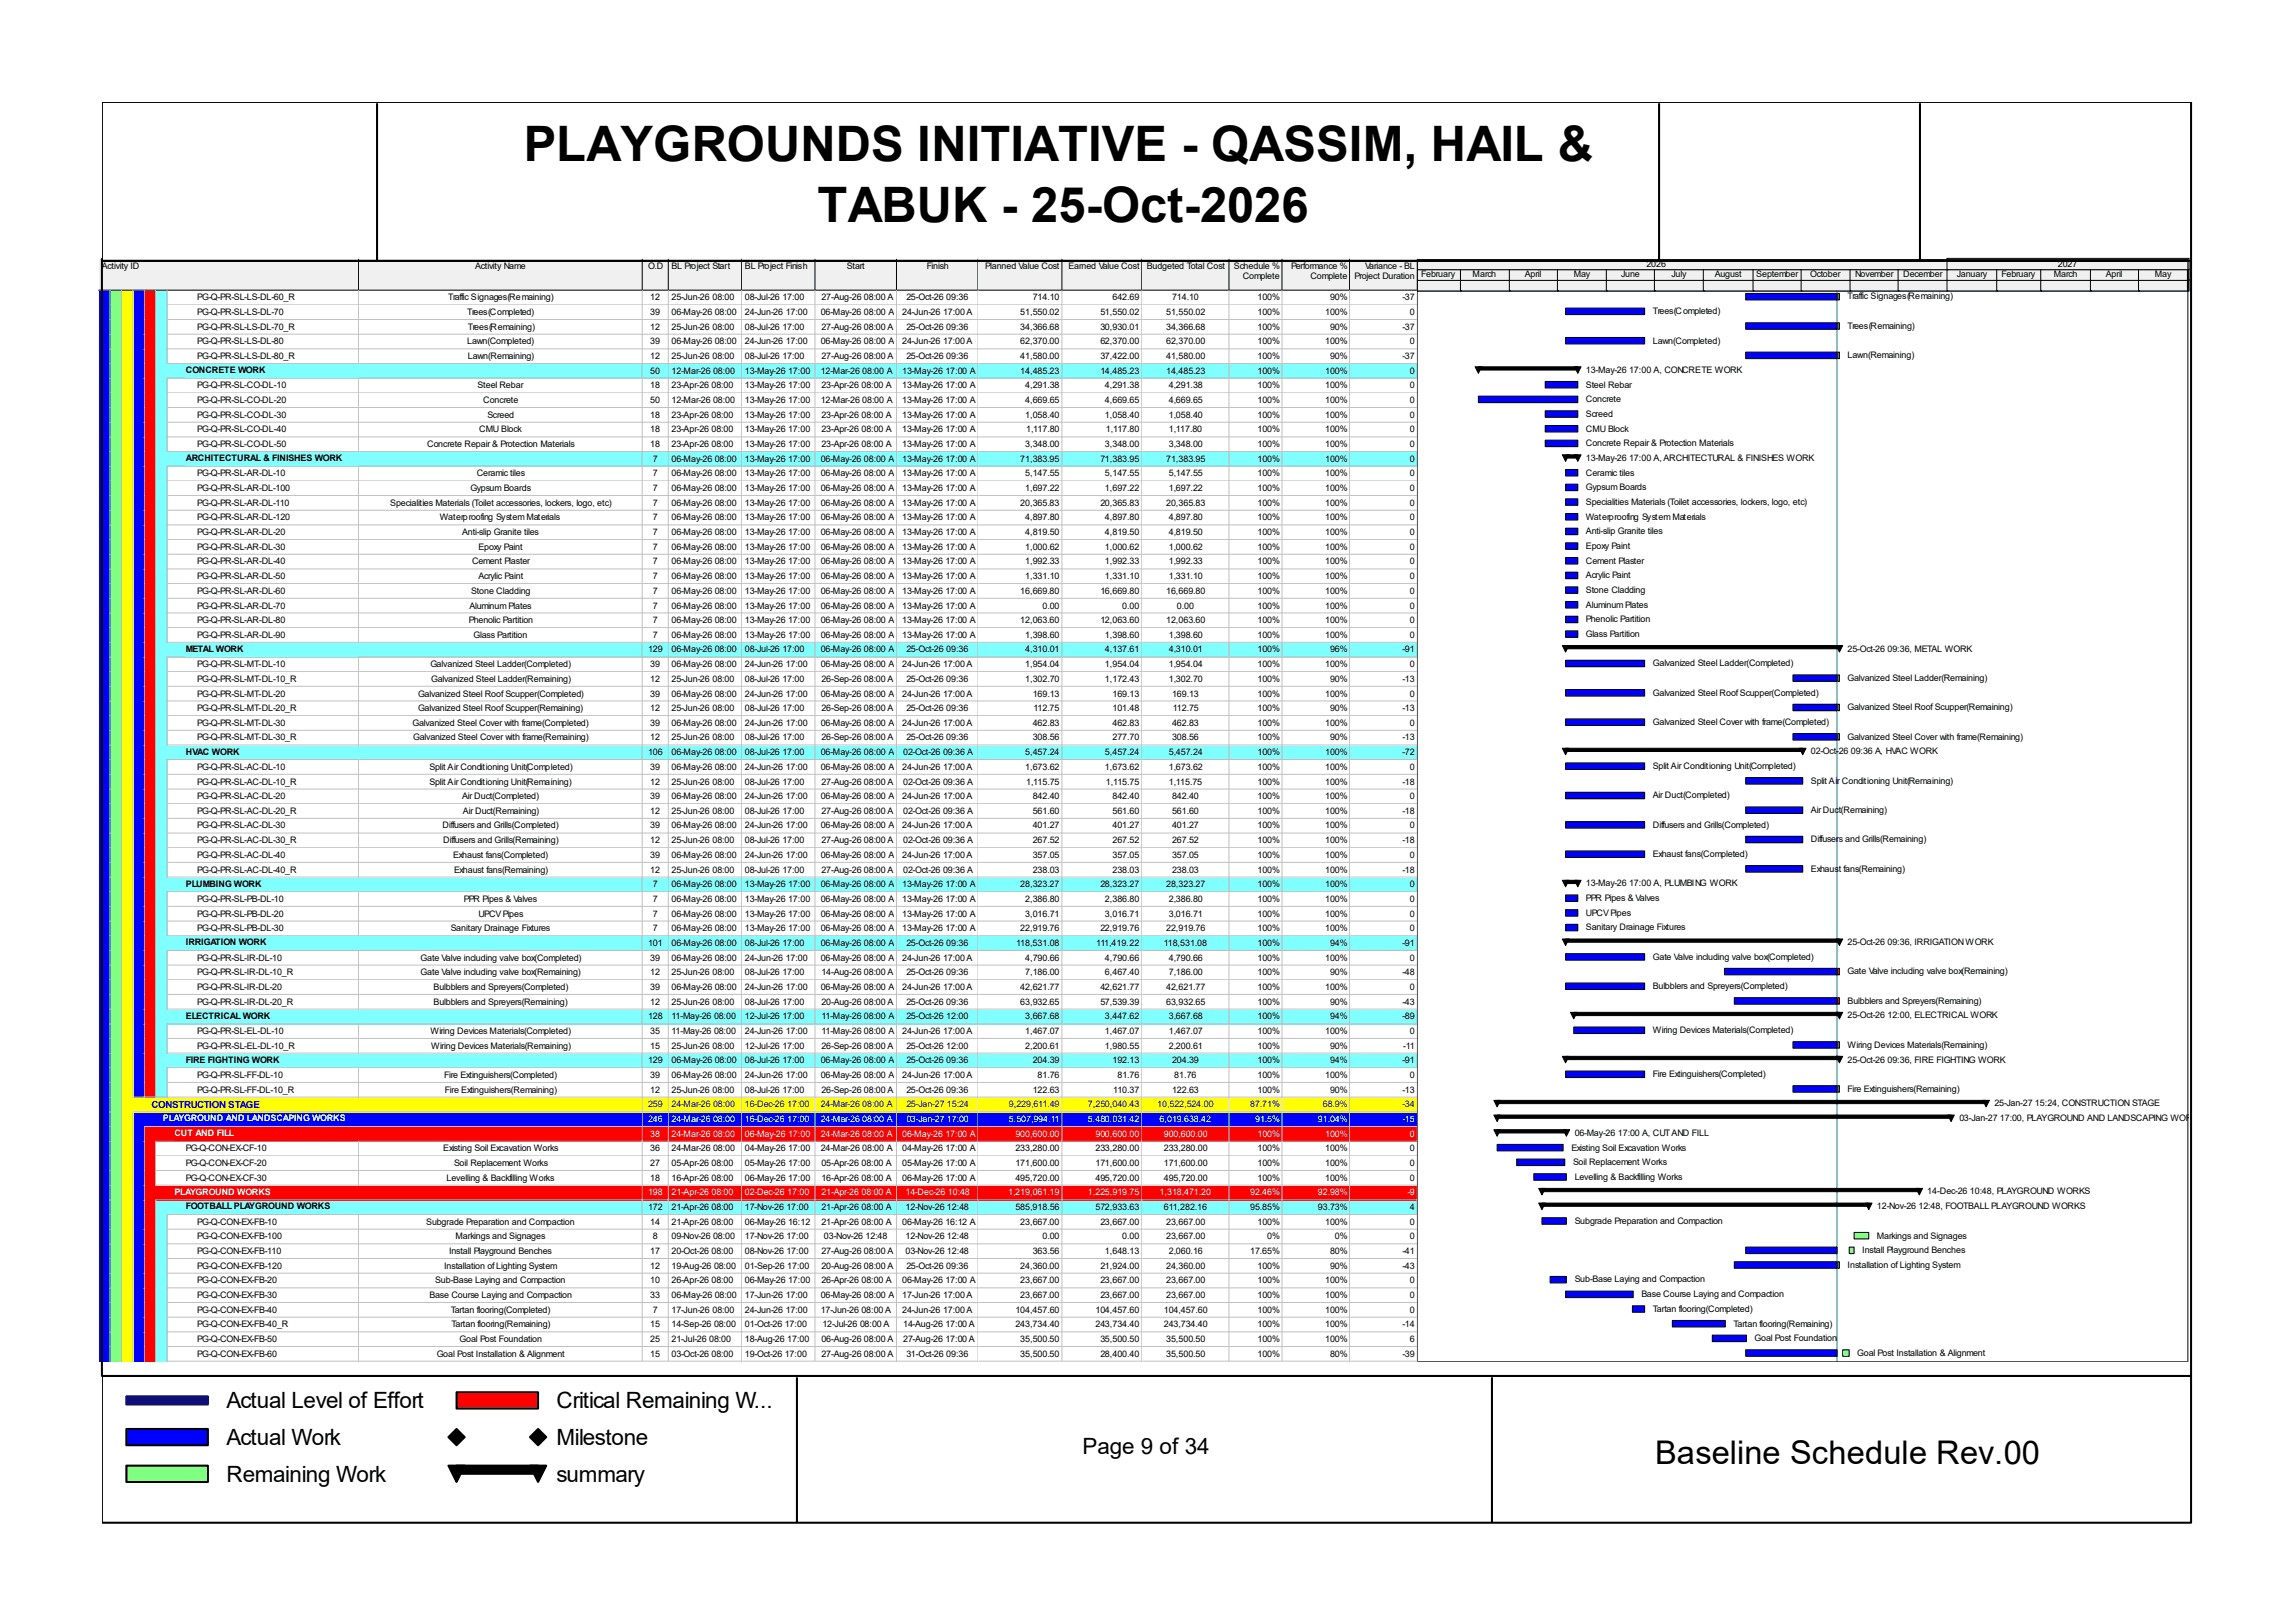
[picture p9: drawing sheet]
<svg xmlns="http://www.w3.org/2000/svg" width="297mm" height="210mm" viewBox="0 0 297 210" stroke-linecap="round" stroke-linejoin="round" font-family="sans-serif">
<defs><g id="words">
<g font-size="6.3">
<text x="67.8" y="20.8">PLAYGROUNDS INITIATIVE - QASSIM, HAIL &amp;</text>
<text x="105.8" y="28.7">TABUK - 25-Oct-2026</text>
</g>
<text font-size="4.2" x="214.2" y="189.4">Baseline Schedule Rev.00</text>
<g font-size="2.9">
<text x="29.3" y="182.2">Actual Level of Effort</text>
<text x="72" y="182.2">Critical Remaining W...</text>
<text x="29.3" y="187">Actual Work</text>
<text x="29.3" y="191.8">Remaining Work</text>
<text x="72" y="187">Milestone</text>
<text x="72" y="191.8">summary</text>
<text x="140.1" y="188.1">Page 9 of 34</text>
</g>
<text font-size="1.3" fill="#00f" x="19.6" y="143.4">CONSTRUCTION STAGE</text>
<g font-size="1.2">
<text x="13.2" y="34.8">Activity ID</text>
<text x="61.5" y="34.8">Activity Name</text>
<text x="83.9" y="34.8">O.D</text>
<text x="86.9" y="34.8">BL Project Start</text>
<text x="96.4" y="34.8">BL Project Finish</text>
<text x="109.6" y="34.8">Start</text>
<text x="119.9" y="34.8">Finish</text>
<text x="127.5" y="34.8">Planned Value Cost</text>
<text x="138.3" y="34.8">Earned Value Cost</text>
<text x="148.4" y="34.8">Budgeted Total Cost</text>
<text x="159.7" y="34.8">Schedule %</text>
<text x="167.1" y="34.8">Performance %</text>
<text x="176.7" y="34.8">Variance - BL</text>
<text x="183.9" y="35.9">February</text>
<text x="190.6" y="35.9">March</text>
<text x="197.4" y="35.9">April</text>
<text x="203.7" y="35.9">May</text>
<text x="209.8" y="35.9">June</text>
<text x="213.1" y="34.5">2026</text>
<text x="216.3" y="35.9">July</text>
<text x="221.9" y="35.9">August</text>
<text x="227.3" y="35.9">September</text>
<text x="234.3" y="35.9">October</text>
<text x="240.1" y="35.9">November</text>
<text x="246.3" y="35.9">December</text>
<text x="253.2" y="35.9">January</text>
<text x="259" y="35.9">February</text>
<text x="265.8" y="35.9">March</text>
<text x="266.3" y="34.5">2027</text>
<text x="272.5" y="35.9">April</text>
<text x="278.8" y="35.9">May</text>
<text x="25.5" y="38.9">PG-Q-PR-SL-LS-DL-60_R</text>
<text x="25.5" y="40.8">PG-Q-PR-SL-LS-DL-70</text>
<text x="58" y="38.9">Traffic Signages(Remaining)</text>
<text x="60.5" y="40.8">Trees(Completed)</text>
<text x="84.2" y="38.9">12</text>
<text x="84.2" y="40.8">39</text>
<text x="86.9" y="38.9">25-Jun-26 08:00</text>
<text x="86.9" y="40.8">06-May-26 08:00</text>
<text x="96.4" y="38.9">08-Jul-26 17:00</text>
<text x="96.4" y="40.8">24-Jun-26 17:00</text>
<text x="106.2" y="40.8">06-May-26 08:00 A</text>
<text x="106.3" y="38.9">27-Aug-26 08:00 A</text>
<text x="116.8" y="40.8">24-Jun-26 17:00 A</text>
<text x="117.3" y="38.9">25-Oct-26 09:36</text>
<text x="132" y="40.8">51,550.02</text>
<text x="133.6" y="38.9">714.10</text>
<text x="142.4" y="40.8">51,550.02</text>
<text x="144" y="38.9">642.69</text>
<text x="150.9" y="40.8">51,550.02</text>
<text x="151.7" y="38.9">714.10</text>
<text x="160.9" y="36.1">Complete</text>
<text x="162.7" y="38.9">100%</text>
<text x="162.7" y="40.8">100%</text>
<text x="169.6" y="36.1">Complete</text>
<text x="171.5" y="40.8">100%</text>
<text x="172.1" y="38.9">90%</text>
<text x="175.3" y="36.1">Project Duration</text>
<text x="181.5" y="38.9">-37</text>
<text x="182.5" y="40.8">0</text>
<text x="213.9" y="40.6">Trees(Completed)</text>
<text x="239.1" y="38.7">Traffic Signages(Remaining)</text>
<text x="25.5" y="42.7">PG-Q-PR-SL-LS-DL-70_R</text>
<text x="25.5" y="44.6">PG-Q-PR-SL-LS-DL-80</text>
<text x="25.5" y="46.4">PG-Q-PR-SL-LS-DL-80_R</text>
<text x="60.5" y="44.6">Lawn(Completed)</text>
<text x="60.5" y="42.7">Trees(Remaining)</text>
<text x="60.5" y="46.4">Lawn(Remaining)</text>
<text x="84.2" y="42.7">12</text>
<text x="84.2" y="44.6">39</text>
<text x="84.2" y="46.4">12</text>
<text x="86.9" y="42.7">25-Jun-26 08:00</text>
<text x="86.9" y="44.6">06-May-26 08:00</text>
<text x="86.9" y="46.4">25-Jun-26 08:00</text>
<text x="96.4" y="42.7">08-Jul-26 17:00</text>
<text x="96.4" y="44.6">24-Jun-26 17:00</text>
<text x="96.4" y="46.4">08-Jul-26 17:00</text>
<text x="106.2" y="44.6">06-May-26 08:00 A</text>
<text x="106.3" y="42.7">27-Aug-26 08:00 A</text>
<text x="106.3" y="46.4">27-Aug-26 08:00 A</text>
<text x="116.8" y="44.6">24-Jun-26 17:00 A</text>
<text x="117.3" y="42.7">25-Oct-26 09:36</text>
<text x="117.3" y="46.4">25-Oct-26 09:36</text>
<text x="132" y="42.7">34,366.68</text>
<text x="132" y="44.6">62,370.00</text>
<text x="132" y="46.4">41,580.00</text>
<text x="142.4" y="42.7">30,930.01</text>
<text x="142.4" y="44.6">62,370.00</text>
<text x="142.4" y="46.4">37,422.00</text>
<text x="150.9" y="42.7">34,366.68</text>
<text x="150.9" y="44.6">62,370.00</text>
<text x="150.9" y="46.4">41,580.00</text>
<text x="162.7" y="42.7">100%</text>
<text x="162.7" y="44.6">100%</text>
<text x="162.7" y="46.4">100%</text>
<text x="171.5" y="44.6">100%</text>
<text x="172.1" y="42.7">90%</text>
<text x="172.1" y="46.4">90%</text>
<text x="181.5" y="42.7">-37</text>
<text x="181.5" y="46.4">-37</text>
<text x="182.5" y="44.6">0</text>
<text x="213.9" y="44.4">Lawn(Completed)</text>
<text x="239.1" y="42.5">Trees(Remaining)</text>
<text x="239.1" y="46.4">Lawn(Remaining)</text>
<text x="24" y="48.3">CONCRETE WORK</text>
<text x="25.5" y="50.2">PG-Q-PR-SL-CO-DL-10</text>
<text x="25.5" y="52.2">PG-Q-PR-SL-CO-DL-20</text>
<text x="61.8" y="50.2">Steel Rebar</text>
<text x="62.5" y="52.2">Concrete</text>
<text x="84.2" y="48.3">50</text>
<text x="84.2" y="50.2">18</text>
<text x="84.2" y="52.2">50</text>
<text x="86.9" y="48.3">12-Mar-26 08:00</text>
<text x="86.9" y="50.2">23-Apr-26 08:00</text>
<text x="86.9" y="52.2">12-Mar-26 08:00</text>
<text x="96.4" y="48.3">13-May-26 17:00</text>
<text x="96.4" y="50.2">13-May-26 17:00</text>
<text x="96.4" y="52.2">13-May-26 17:00</text>
<text x="106.2" y="48.3">12-Mar-26 08:00 A</text>
<text x="106.2" y="52.2">12-Mar-26 08:00 A</text>
<text x="106.3" y="50.2">23-Apr-26 08:00 A</text>
<text x="116.8" y="48.3">13-May-26 17:00 A</text>
<text x="116.8" y="50.2">13-May-26 17:00 A</text>
<text x="116.8" y="52.2">13-May-26 17:00 A</text>
<text x="132" y="48.3">14,485.23</text>
<text x="132.7" y="50.2">4,291.38</text>
<text x="132.7" y="52.2">4,669.65</text>
<text x="142.4" y="48.3">14,485.23</text>
<text x="143" y="50.2">4,291.38</text>
<text x="143" y="52.2">4,669.65</text>
<text x="150.9" y="48.3">14,485.23</text>
<text x="151.3" y="50.2">4,291.38</text>
<text x="151.3" y="52.2">4,669.65</text>
<text x="162.7" y="48.3">100%</text>
<text x="162.7" y="50.2">100%</text>
<text x="162.7" y="52.2">100%</text>
<text x="171.5" y="48.3">100%</text>
<text x="171.5" y="50.2">100%</text>
<text x="171.5" y="52.2">100%</text>
<text x="182.5" y="48.3">0</text>
<text x="182.5" y="50.2">0</text>
<text x="182.5" y="52.2">0</text>
<text x="205.2" y="48.3">13-May-26 17:00 A, CONCRETE WORK</text>
<text x="205.2" y="50.2">Steel Rebar</text>
<text x="205.2" y="52">Concrete</text>
<text x="205.2" y="53.9">Screed</text>
<text x="24" y="59.7">ARCHITECTURAL &amp; FINISHES WORK</text>
<text x="25.5" y="54.1">PG-Q-PR-SL-CO-DL-30</text>
<text x="25.5" y="56">PG-Q-PR-SL-CO-DL-40</text>
<text x="25.5" y="57.8">PG-Q-PR-SL-CO-DL-50</text>
<text x="55.3" y="57.8">Concrete Repair &amp; Protection Materials</text>
<text x="62" y="56">CMU Block</text>
<text x="63.1" y="54.1">Screed</text>
<text x="84.2" y="54.1">18</text>
<text x="84.2" y="56">18</text>
<text x="84.2" y="57.8">18</text>
<text x="84.5" y="59.7">7</text>
<text x="86.9" y="54.1">23-Apr-26 08:00</text>
<text x="86.9" y="56">23-Apr-26 08:00</text>
<text x="86.9" y="57.8">23-Apr-26 08:00</text>
<text x="86.9" y="59.7">06-May-26 08:00</text>
<text x="96.4" y="54.1">13-May-26 17:00</text>
<text x="96.4" y="56">13-May-26 17:00</text>
<text x="96.4" y="57.8">13-May-26 17:00</text>
<text x="96.4" y="59.7">13-May-26 17:00</text>
<text x="106.2" y="59.7">06-May-26 08:00 A</text>
<text x="106.3" y="54.1">23-Apr-26 08:00 A</text>
<text x="106.3" y="56">23-Apr-26 08:00 A</text>
<text x="106.3" y="57.8">23-Apr-26 08:00 A</text>
<text x="116.8" y="54.1">13-May-26 17:00 A</text>
<text x="116.8" y="56">13-May-26 17:00 A</text>
<text x="116.8" y="57.8">13-May-26 17:00 A</text>
<text x="116.8" y="59.7">13-May-26 17:00 A</text>
<text x="132" y="59.7">71,383.95</text>
<text x="132.7" y="54.1">1,058.40</text>
<text x="132.7" y="57.8">3,348.00</text>
<text x="132.8" y="56">1,117.80</text>
<text x="142.4" y="59.7">71,383.95</text>
<text x="143" y="54.1">1,058.40</text>
<text x="143" y="57.8">3,348.00</text>
<text x="143.1" y="56">1,117.80</text>
<text x="150.9" y="59.7">71,383.95</text>
<text x="151.3" y="54.1">1,058.40</text>
<text x="151.3" y="56">1,117.80</text>
<text x="151.3" y="57.8">3,348.00</text>
<text x="162.7" y="54.1">100%</text>
<text x="162.7" y="56">100%</text>
<text x="162.7" y="57.8">100%</text>
<text x="162.7" y="59.7">100%</text>
<text x="171.5" y="54.1">100%</text>
<text x="171.5" y="56">100%</text>
<text x="171.5" y="57.8">100%</text>
<text x="171.5" y="59.7">100%</text>
<text x="182.5" y="54.1">0</text>
<text x="182.5" y="56">0</text>
<text x="182.5" y="57.8">0</text>
<text x="182.5" y="59.7">0</text>
<text x="205.2" y="55.8">CMU Block</text>
<text x="205.2" y="57.7">Concrete Repair &amp; Protection Materials</text>
<text x="205.2" y="59.6">13-May-26 17:00 A, ARCHITECTURAL &amp; FINISHES WORK</text>
<text x="25.5" y="61.6">PG-Q-PR-SL-AR-DL-10</text>
<text x="25.5" y="63.5">PG-Q-PR-SL-AR-DL-100</text>
<text x="25.5" y="65.4">PG-Q-PR-SL-AR-DL-110</text>
<text x="50.5" y="65.4">Specialities Materials (Toilet accessories, lockers, logo, etc)</text>
<text x="60.9" y="63.5">Gypsum Boards</text>
<text x="61.7" y="61.6">Ceramic tiles</text>
<text x="84.5" y="61.6">7</text>
<text x="84.5" y="63.5">7</text>
<text x="84.5" y="65.4">7</text>
<text x="86.9" y="61.6">06-May-26 08:00</text>
<text x="86.9" y="63.5">06-May-26 08:00</text>
<text x="86.9" y="65.4">06-May-26 08:00</text>
<text x="96.4" y="61.6">13-May-26 17:00</text>
<text x="96.4" y="63.5">13-May-26 17:00</text>
<text x="96.4" y="65.4">13-May-26 17:00</text>
<text x="106.2" y="61.6">06-May-26 08:00 A</text>
<text x="106.2" y="63.5">06-May-26 08:00 A</text>
<text x="106.2" y="65.4">06-May-26 08:00 A</text>
<text x="116.8" y="61.6">13-May-26 17:00 A</text>
<text x="116.8" y="63.5">13-May-26 17:00 A</text>
<text x="116.8" y="65.4">13-May-26 17:00 A</text>
<text x="132" y="65.4">20,365.83</text>
<text x="132.7" y="61.6">5,147.55</text>
<text x="132.7" y="63.5">1,697.22</text>
<text x="142.4" y="65.4">20,365.83</text>
<text x="143" y="61.6">5,147.55</text>
<text x="143" y="63.5">1,697.22</text>
<text x="150.9" y="65.4">20,365.83</text>
<text x="151.3" y="61.6">5,147.55</text>
<text x="151.3" y="63.5">1,697.22</text>
<text x="162.7" y="61.6">100%</text>
<text x="162.7" y="63.5">100%</text>
<text x="162.7" y="65.4">100%</text>
<text x="171.5" y="61.6">100%</text>
<text x="171.5" y="63.5">100%</text>
<text x="171.5" y="65.4">100%</text>
<text x="182.5" y="61.6">0</text>
<text x="182.5" y="63.5">0</text>
<text x="182.5" y="65.4">0</text>
<text x="205.2" y="61.6">Ceramic tiles</text>
<text x="205.2" y="63.4">Gypsum Boards</text>
<text x="205.2" y="65.3">Specialities Materials (Toilet accessories, lockers, logo, etc)</text>
<text x="25.5" y="67.4">PG-Q-PR-SL-AR-DL-120</text>
<text x="25.5" y="69.3">PG-Q-PR-SL-AR-DL-20</text>
<text x="25.5" y="71.1">PG-Q-PR-SL-AR-DL-30</text>
<text x="56.9" y="67.4">Waterproofing System Materials</text>
<text x="59.8" y="69.3">Anti-slip Granite tiles</text>
<text x="61.9" y="71.1">Epoxy Paint</text>
<text x="84.5" y="67.4">7</text>
<text x="84.5" y="69.3">7</text>
<text x="84.5" y="71.1">7</text>
<text x="86.9" y="67.4">06-May-26 08:00</text>
<text x="86.9" y="69.3">06-May-26 08:00</text>
<text x="86.9" y="71.1">06-May-26 08:00</text>
<text x="96.4" y="67.4">13-May-26 17:00</text>
<text x="96.4" y="69.3">13-May-26 17:00</text>
<text x="96.4" y="71.1">13-May-26 17:00</text>
<text x="106.2" y="67.4">06-May-26 08:00 A</text>
<text x="106.2" y="69.3">06-May-26 08:00 A</text>
<text x="106.2" y="71.1">06-May-26 08:00 A</text>
<text x="116.8" y="67.4">13-May-26 17:00 A</text>
<text x="116.8" y="69.3">13-May-26 17:00 A</text>
<text x="116.8" y="71.1">13-May-26 17:00 A</text>
<text x="132.7" y="67.4">4,897.80</text>
<text x="132.7" y="69.3">4,819.50</text>
<text x="132.7" y="71.1">1,000.62</text>
<text x="143" y="67.4">4,897.80</text>
<text x="143" y="69.3">4,819.50</text>
<text x="143" y="71.1">1,000.62</text>
<text x="151.3" y="67.4">4,897.80</text>
<text x="151.3" y="69.3">4,819.50</text>
<text x="151.3" y="71.1">1,000.62</text>
<text x="162.7" y="67.4">100%</text>
<text x="162.7" y="69.3">100%</text>
<text x="162.7" y="71.1">100%</text>
<text x="171.5" y="67.4">100%</text>
<text x="171.5" y="69.3">100%</text>
<text x="171.5" y="71.1">100%</text>
<text x="182.5" y="67.4">0</text>
<text x="182.5" y="69.3">0</text>
<text x="182.5" y="71.1">0</text>
<text x="205.2" y="67.2">Waterproofing System Materials</text>
<text x="205.2" y="69.1">Anti-slip Granite tiles</text>
<text x="205.2" y="71">Epoxy Paint</text>
<text x="25.5" y="73">PG-Q-PR-SL-AR-DL-40</text>
<text x="25.5" y="74.9">PG-Q-PR-SL-AR-DL-50</text>
<text x="25.5" y="76.8">PG-Q-PR-SL-AR-DL-60</text>
<text x="61" y="76.8">Stone Cladding</text>
<text x="61.1" y="73">Cement Plaster</text>
<text x="61.9" y="74.9">Acrylic Paint</text>
<text x="84.5" y="73">7</text>
<text x="84.5" y="74.9">7</text>
<text x="84.5" y="76.8">7</text>
<text x="86.9" y="73">06-May-26 08:00</text>
<text x="86.9" y="74.9">06-May-26 08:00</text>
<text x="86.9" y="76.8">06-May-26 08:00</text>
<text x="96.4" y="73">13-May-26 17:00</text>
<text x="96.4" y="74.9">13-May-26 17:00</text>
<text x="96.4" y="76.8">13-May-26 17:00</text>
<text x="106.2" y="73">06-May-26 08:00 A</text>
<text x="106.2" y="74.9">06-May-26 08:00 A</text>
<text x="106.2" y="76.8">06-May-26 08:00 A</text>
<text x="116.8" y="73">13-May-26 17:00 A</text>
<text x="116.8" y="74.9">13-May-26 17:00 A</text>
<text x="116.8" y="76.8">13-May-26 17:00 A</text>
<text x="132" y="76.8">16,669.80</text>
<text x="132.7" y="73">1,992.33</text>
<text x="132.7" y="74.9">1,331.10</text>
<text x="142.4" y="76.8">16,669.80</text>
<text x="143" y="73">1,992.33</text>
<text x="143" y="74.9">1,331.10</text>
<text x="150.9" y="76.8">16,669.80</text>
<text x="151.3" y="73">1,992.33</text>
<text x="151.3" y="74.9">1,331.10</text>
<text x="162.7" y="73">100%</text>
<text x="162.7" y="74.9">100%</text>
<text x="162.7" y="76.8">100%</text>
<text x="171.5" y="73">100%</text>
<text x="171.5" y="74.9">100%</text>
<text x="171.5" y="76.8">100%</text>
<text x="182.5" y="73">0</text>
<text x="182.5" y="74.9">0</text>
<text x="182.5" y="76.8">0</text>
<text x="205.2" y="72.9">Cement Plaster</text>
<text x="205.2" y="74.8">Acrylic Paint</text>
<text x="205.2" y="76.7">Stone Cladding</text>
<text x="25.5" y="78.7">PG-Q-PR-SL-AR-DL-70</text>
<text x="25.5" y="80.6">PG-Q-PR-SL-AR-DL-80</text>
<text x="25.5" y="82.5">PG-Q-PR-SL-AR-DL-90</text>
<text x="60.7" y="80.6">Phenolic Partition</text>
<text x="60.7" y="78.7">Aluminum Plates</text>
<text x="61.3" y="82.5">Glass Partition</text>
<text x="84.5" y="78.7">7</text>
<text x="84.5" y="80.6">7</text>
<text x="84.5" y="82.5">7</text>
<text x="86.9" y="78.7">06-May-26 08:00</text>
<text x="86.9" y="80.6">06-May-26 08:00</text>
<text x="86.9" y="82.5">06-May-26 08:00</text>
<text x="96.4" y="78.7">13-May-26 17:00</text>
<text x="96.4" y="80.6">13-May-26 17:00</text>
<text x="96.4" y="82.5">13-May-26 17:00</text>
<text x="106.2" y="78.7">06-May-26 08:00 A</text>
<text x="106.2" y="80.6">06-May-26 08:00 A</text>
<text x="106.2" y="82.5">06-May-26 08:00 A</text>
<text x="116.8" y="78.7">13-May-26 17:00 A</text>
<text x="116.8" y="80.6">13-May-26 17:00 A</text>
<text x="116.8" y="82.5">13-May-26 17:00 A</text>
<text x="132" y="80.6">12,063.60</text>
<text x="132.7" y="82.5">1,398.60</text>
<text x="134.9" y="78.7">0.00</text>
<text x="142.4" y="80.6">12,063.60</text>
<text x="143" y="82.5">1,398.60</text>
<text x="145.2" y="78.7">0.00</text>
<text x="150.9" y="80.6">12,063.60</text>
<text x="151.3" y="82.5">1,398.60</text>
<text x="152.3" y="78.7">0.00</text>
<text x="162.7" y="78.7">100%</text>
<text x="162.7" y="80.6">100%</text>
<text x="162.7" y="82.5">100%</text>
<text x="171.5" y="78.7">100%</text>
<text x="171.5" y="80.6">100%</text>
<text x="171.5" y="82.5">100%</text>
<text x="182.5" y="78.7">0</text>
<text x="182.5" y="80.6">0</text>
<text x="182.5" y="82.5">0</text>
<text x="205.2" y="78.6">Aluminum Plates</text>
<text x="205.2" y="80.5">Phenolic Partition</text>
<text x="205.2" y="82.4">Glass Partition</text>
<text x="24" y="84.4">METAL WORK</text>
<text x="25.5" y="86.3">PG-Q-PR-SL-MT-DL-10</text>
<text x="25.5" y="88.2">PG-Q-PR-SL-MT-DL-10_R</text>
<text x="55.7" y="86.3">Galvanized Steel Ladder(Completed)</text>
<text x="55.8" y="88.2">Galvanized Steel Ladder(Remaining)</text>
<text x="83.9" y="84.4">129</text>
<text x="84.2" y="86.3">39</text>
<text x="84.2" y="88.2">12</text>
<text x="86.9" y="84.4">06-May-26 08:00</text>
<text x="86.9" y="86.3">06-May-26 08:00</text>
<text x="86.9" y="88.2">25-Jun-26 08:00</text>
<text x="96.4" y="84.4">08-Jul-26 17:00</text>
<text x="96.4" y="86.3">24-Jun-26 17:00</text>
<text x="96.4" y="88.2">08-Jul-26 17:00</text>
<text x="106.2" y="84.4">06-May-26 08:00 A</text>
<text x="106.2" y="86.3">06-May-26 08:00 A</text>
<text x="106.3" y="88.2">26-Sep-26 08:00 A</text>
<text x="116.8" y="86.3">24-Jun-26 17:00 A</text>
<text x="117.3" y="84.4">25-Oct-26 09:36</text>
<text x="117.3" y="88.2">25-Oct-26 09:36</text>
<text x="132.7" y="84.4">4,310.01</text>
<text x="132.7" y="86.3">1,954.04</text>
<text x="132.7" y="88.2">1,302.70</text>
<text x="143" y="84.4">4,137.61</text>
<text x="143" y="86.3">1,954.04</text>
<text x="143" y="88.2">1,172.43</text>
<text x="151.3" y="84.4">4,310.01</text>
<text x="151.3" y="86.3">1,954.04</text>
<text x="151.3" y="88.2">1,302.70</text>
<text x="162.7" y="84.4">100%</text>
<text x="162.7" y="86.3">100%</text>
<text x="162.7" y="88.2">100%</text>
<text x="171.5" y="86.3">100%</text>
<text x="172.1" y="84.4">96%</text>
<text x="172.1" y="88.2">90%</text>
<text x="181.5" y="84.4">-91</text>
<text x="181.5" y="88.2">-13</text>
<text x="182.5" y="86.3">0</text>
<text x="213.9" y="86.2">Galvanized Steel Ladder(Completed)</text>
<text x="239.1" y="84.3">25-Oct-26 09:36, METAL WORK</text>
<text x="239.1" y="88.1">Galvanized Steel Ladder(Remaining)</text>
<text x="25.5" y="90.1">PG-Q-PR-SL-MT-DL-20</text>
<text x="25.5" y="92">PG-Q-PR-SL-MT-DL-20_R</text>
<text x="25.5" y="93.9">PG-Q-PR-SL-MT-DL-30</text>
<text x="25.5" y="95.8">PG-Q-PR-SL-MT-DL-30_R</text>
<text x="53.4" y="93.9">Galvanized Steel Cover with frame(Completed)</text>
<text x="53.5" y="95.8">Galvanized Steel Cover with frame(Remaining)</text>
<text x="54.1" y="90.1">Galvanized Steel Roof Scupper(Completed)</text>
<text x="54.1" y="92">Galvanized Steel Roof Scupper(Remaining)</text>
<text x="84.2" y="90.1">39</text>
<text x="84.2" y="92">12</text>
<text x="84.2" y="93.9">39</text>
<text x="84.2" y="95.8">12</text>
<text x="86.9" y="90.1">06-May-26 08:00</text>
<text x="86.9" y="92">25-Jun-26 08:00</text>
<text x="86.9" y="93.9">06-May-26 08:00</text>
<text x="86.9" y="95.8">25-Jun-26 08:00</text>
<text x="96.4" y="90.1">24-Jun-26 17:00</text>
<text x="96.4" y="92">08-Jul-26 17:00</text>
<text x="96.4" y="93.9">24-Jun-26 17:00</text>
<text x="96.4" y="95.8">08-Jul-26 17:00</text>
<text x="106.2" y="90.1">06-May-26 08:00 A</text>
<text x="106.2" y="93.9">06-May-26 08:00 A</text>
<text x="106.3" y="92">26-Sep-26 08:00 A</text>
<text x="106.3" y="95.8">26-Sep-26 08:00 A</text>
<text x="116.8" y="90.1">24-Jun-26 17:00 A</text>
<text x="116.8" y="93.9">24-Jun-26 17:00 A</text>
<text x="117.3" y="92">25-Oct-26 09:36</text>
<text x="117.3" y="95.8">25-Oct-26 09:36</text>
<text x="133.6" y="90.1">169.13</text>
<text x="133.6" y="93.9">462.83</text>
<text x="133.6" y="95.8">308.56</text>
<text x="133.7" y="92">112.75</text>
<text x="144" y="90.1">169.13</text>
<text x="144" y="92">101.48</text>
<text x="144" y="93.9">462.83</text>
<text x="144" y="95.8">277.70</text>
<text x="151.7" y="90.1">169.13</text>
<text x="151.7" y="93.9">462.83</text>
<text x="151.7" y="95.8">308.56</text>
<text x="151.8" y="92">112.75</text>
<text x="162.7" y="90.1">100%</text>
<text x="162.7" y="92">100%</text>
<text x="162.7" y="93.9">100%</text>
<text x="162.7" y="95.8">100%</text>
<text x="171.5" y="90.1">100%</text>
<text x="171.5" y="93.9">100%</text>
<text x="172.1" y="92">90%</text>
<text x="172.1" y="95.8">90%</text>
<text x="181.5" y="92">-13</text>
<text x="181.5" y="95.8">-13</text>
<text x="182.5" y="90.1">0</text>
<text x="182.5" y="93.9">0</text>
<text x="213.9" y="90">Galvanized Steel Roof Scupper(Completed)</text>
<text x="213.9" y="93.8">Galvanized Steel Cover with frame(Completed)</text>
<text x="239.1" y="91.9">Galvanized Steel Roof Scupper(Remaining)</text>
<text x="239.1" y="95.7">Galvanized Steel Cover with frame(Remaining)</text>
<text x="24" y="97.7">HVAC WORK</text>
<text x="25.5" y="99.6">PG-Q-PR-SL-AC-DL-10</text>
<text x="25.5" y="101.5">PG-Q-PR-SL-AC-DL-10_R</text>
<text x="55.6" y="99.6">Split Air Conditioning Unit(Completed)</text>
<text x="55.6" y="101.5">Split Air Conditioning Unit(Remaining)</text>
<text x="83.9" y="97.7">106</text>
<text x="84.2" y="99.6">39</text>
<text x="84.2" y="101.5">12</text>
<text x="86.9" y="97.7">06-May-26 08:00</text>
<text x="86.9" y="99.6">06-May-26 08:00</text>
<text x="86.9" y="101.5">25-Jun-26 08:00</text>
<text x="96.4" y="97.7">08-Jul-26 17:00</text>
<text x="96.4" y="99.6">24-Jun-26 17:00</text>
<text x="96.4" y="101.5">08-Jul-26 17:00</text>
<text x="106.2" y="97.7">06-May-26 08:00 A</text>
<text x="106.2" y="99.6">06-May-26 08:00 A</text>
<text x="106.3" y="101.5">27-Aug-26 08:00 A</text>
<text x="116.8" y="99.6">24-Jun-26 17:00 A</text>
<text x="116.9" y="97.7">02-Oct-26 09:36 A</text>
<text x="116.9" y="101.5">02-Oct-26 09:36 A</text>
<text x="132.7" y="97.7">5,457.24</text>
<text x="132.7" y="99.6">1,673.62</text>
<text x="132.8" y="101.5">1,115.75</text>
<text x="143" y="97.7">5,457.24</text>
<text x="143" y="99.6">1,673.62</text>
<text x="143.1" y="101.5">1,115.75</text>
<text x="151.3" y="97.7">5,457.24</text>
<text x="151.3" y="99.6">1,673.62</text>
<text x="151.3" y="101.5">1,115.75</text>
<text x="162.7" y="97.7">100%</text>
<text x="162.7" y="99.6">100%</text>
<text x="162.7" y="101.5">100%</text>
<text x="171.5" y="97.7">100%</text>
<text x="171.5" y="99.6">100%</text>
<text x="171.5" y="101.5">100%</text>
<text x="181.5" y="97.7">-72</text>
<text x="181.5" y="101.5">-18</text>
<text x="182.5" y="99.6">0</text>
<text x="213.9" y="99.5">Split Air Conditioning Unit(Completed)</text>
<text x="234.4" y="97.6">02-Oct-26 09:36 A, HVAC WORK</text>
<text x="234.4" y="101.4">Split Air Conditioning Unit(Remaining)</text>
<text x="25.5" y="103.4">PG-Q-PR-SL-AC-DL-20</text>
<text x="25.5" y="105.3">PG-Q-PR-SL-AC-DL-20_R</text>
<text x="25.5" y="107.2">PG-Q-PR-SL-AC-DL-30</text>
<text x="57.3" y="107.2">Diffusers and Grills(Completed)</text>
<text x="59.8" y="103.4">Air Duct(Completed)</text>
<text x="59.9" y="105.3">Air Duct(Remaining)</text>
<text x="84.2" y="103.4">39</text>
<text x="84.2" y="105.3">12</text>
<text x="84.2" y="107.2">39</text>
<text x="86.9" y="103.4">06-May-26 08:00</text>
<text x="86.9" y="105.3">25-Jun-26 08:00</text>
<text x="86.9" y="107.2">06-May-26 08:00</text>
<text x="96.4" y="103.4">24-Jun-26 17:00</text>
<text x="96.4" y="105.3">08-Jul-26 17:00</text>
<text x="96.4" y="107.2">24-Jun-26 17:00</text>
<text x="106.2" y="103.4">06-May-26 08:00 A</text>
<text x="106.2" y="107.2">06-May-26 08:00 A</text>
<text x="106.3" y="105.3">27-Aug-26 08:00 A</text>
<text x="116.8" y="103.4">24-Jun-26 17:00 A</text>
<text x="116.8" y="107.2">24-Jun-26 17:00 A</text>
<text x="116.9" y="105.3">02-Oct-26 09:36 A</text>
<text x="133.6" y="103.4">842.40</text>
<text x="133.6" y="105.3">561.60</text>
<text x="133.6" y="107.2">401.27</text>
<text x="144" y="103.4">842.40</text>
<text x="144" y="105.3">561.60</text>
<text x="144" y="107.2">401.27</text>
<text x="151.7" y="103.4">842.40</text>
<text x="151.7" y="105.3">561.60</text>
<text x="151.7" y="107.2">401.27</text>
<text x="162.7" y="103.4">100%</text>
<text x="162.7" y="105.3">100%</text>
<text x="162.7" y="107.2">100%</text>
<text x="171.5" y="103.4">100%</text>
<text x="171.5" y="105.3">100%</text>
<text x="171.5" y="107.2">100%</text>
<text x="181.5" y="105.3">-18</text>
<text x="182.5" y="103.4">0</text>
<text x="182.5" y="107.2">0</text>
<text x="213.9" y="103.3">Air Duct(Completed)</text>
<text x="213.9" y="107.1">Diffusers and Grills(Completed)</text>
<text x="234.4" y="105.2">Air Duct(Remaining)</text>
<text x="25.5" y="109.1">PG-Q-PR-SL-AC-DL-30_R</text>
<text x="25.5" y="111">PG-Q-PR-SL-AC-DL-40</text>
<text x="25.5" y="112.9">PG-Q-PR-SL-AC-DL-40_R</text>
<text x="57.4" y="109.1">Diffusers and Grills(Remaining)</text>
<text x="58.6" y="111">Exhaust fans(Completed)</text>
<text x="58.8" y="112.9">Exhaust fans(Remaining)</text>
<text x="84.2" y="109.1">12</text>
<text x="84.2" y="111">39</text>
<text x="84.2" y="112.9">12</text>
<text x="86.9" y="109.1">25-Jun-26 08:00</text>
<text x="86.9" y="111">06-May-26 08:00</text>
<text x="86.9" y="112.9">25-Jun-26 08:00</text>
<text x="96.4" y="109.1">08-Jul-26 17:00</text>
<text x="96.4" y="111">24-Jun-26 17:00</text>
<text x="96.4" y="112.9">08-Jul-26 17:00</text>
<text x="106.2" y="111">06-May-26 08:00 A</text>
<text x="106.3" y="109.1">27-Aug-26 08:00 A</text>
<text x="106.3" y="112.9">27-Aug-26 08:00 A</text>
<text x="116.8" y="111">24-Jun-26 17:00 A</text>
<text x="116.9" y="109.1">02-Oct-26 09:36 A</text>
<text x="116.9" y="112.9">02-Oct-26 09:36 A</text>
<text x="133.6" y="109.1">267.52</text>
<text x="133.6" y="111">357.05</text>
<text x="133.6" y="112.9">238.03</text>
<text x="144" y="109.1">267.52</text>
<text x="144" y="111">357.05</text>
<text x="144" y="112.9">238.03</text>
<text x="151.7" y="109.1">267.52</text>
<text x="151.7" y="111">357.05</text>
<text x="151.7" y="112.9">238.03</text>
<text x="162.7" y="109.1">100%</text>
<text x="162.7" y="111">100%</text>
<text x="162.7" y="112.9">100%</text>
<text x="171.5" y="109.1">100%</text>
<text x="171.5" y="111">100%</text>
<text x="171.5" y="112.9">100%</text>
<text x="181.5" y="109.1">-18</text>
<text x="181.5" y="112.9">-18</text>
<text x="182.5" y="111">0</text>
<text x="213.9" y="110.9">Exhaust fans(Completed)</text>
<text x="234.4" y="109">Diffusers and Grills(Remaining)</text>
<text x="234.4" y="112.8">Exhaust fans(Remaining)</text>
<text x="24" y="114.8">PLUMBING WORK</text>
<text x="25.5" y="116.7">PG-Q-PR-SL-PB-DL-10</text>
<text x="25.5" y="118.6">PG-Q-PR-SL-PB-DL-20</text>
<text x="60" y="116.7">PPR Pipes &amp; Valves</text>
<text x="61.9" y="118.6">UPCV Pipes</text>
<text x="84.5" y="114.8">7</text>
<text x="84.5" y="116.7">7</text>
<text x="84.5" y="118.6">7</text>
<text x="86.9" y="114.8">06-May-26 08:00</text>
<text x="86.9" y="116.7">06-May-26 08:00</text>
<text x="86.9" y="118.6">06-May-26 08:00</text>
<text x="96.4" y="114.8">13-May-26 17:00</text>
<text x="96.4" y="116.7">13-May-26 17:00</text>
<text x="96.4" y="118.6">13-May-26 17:00</text>
<text x="106.2" y="114.8">06-May-26 08:00 A</text>
<text x="106.2" y="116.7">06-May-26 08:00 A</text>
<text x="106.2" y="118.6">06-May-26 08:00 A</text>
<text x="116.8" y="114.8">13-May-26 17:00 A</text>
<text x="116.8" y="116.7">13-May-26 17:00 A</text>
<text x="116.8" y="118.6">13-May-26 17:00 A</text>
<text x="132" y="114.8">28,323.27</text>
<text x="132.7" y="116.7">2,386.80</text>
<text x="132.7" y="118.6">3,016.71</text>
<text x="142.4" y="114.8">28,323.27</text>
<text x="143" y="116.7">2,386.80</text>
<text x="143" y="118.6">3,016.71</text>
<text x="150.9" y="114.8">28,323.27</text>
<text x="151.3" y="116.7">2,386.80</text>
<text x="151.3" y="118.6">3,016.71</text>
<text x="162.7" y="114.8">100%</text>
<text x="162.7" y="116.7">100%</text>
<text x="162.7" y="118.6">100%</text>
<text x="171.5" y="114.8">100%</text>
<text x="171.5" y="116.7">100%</text>
<text x="171.5" y="118.6">100%</text>
<text x="182.5" y="114.8">0</text>
<text x="182.5" y="116.7">0</text>
<text x="182.5" y="118.6">0</text>
<text x="205.2" y="114.7">13-May-26 17:00 A, PLUMBING WORK</text>
<text x="205.2" y="116.6">PPR Pipes &amp; Valves</text>
<text x="205.2" y="118.5">UPCV Pipes</text>
<text x="24" y="122.3">IRRIGATION WORK</text>
<text x="25.5" y="120.5">PG-Q-PR-SL-PB-DL-30</text>
<text x="25.5" y="124.3">PG-Q-PR-SL-IR-DL-10</text>
<text x="54.4" y="124.3">Gate Valve including valve box(Completed)</text>
<text x="58.3" y="120.5">Sanitary Drainage Fixtures</text>
<text x="83.9" y="122.4">101</text>
<text x="84.2" y="124.3">39</text>
<text x="84.5" y="120.5">7</text>
<text x="86.9" y="120.5">06-May-26 08:00</text>
<text x="86.9" y="122.4">06-May-26 08:00</text>
<text x="86.9" y="124.3">06-May-26 08:00</text>
<text x="96.4" y="120.5">13-May-26 17:00</text>
<text x="96.4" y="122.4">08-Jul-26 17:00</text>
<text x="96.4" y="124.3">24-Jun-26 17:00</text>
<text x="106.2" y="120.5">06-May-26 08:00 A</text>
<text x="106.2" y="122.4">06-May-26 08:00 A</text>
<text x="106.2" y="124.3">06-May-26 08:00 A</text>
<text x="116.8" y="120.5">13-May-26 17:00 A</text>
<text x="116.8" y="124.3">24-Jun-26 17:00 A</text>
<text x="117.3" y="122.4">25-Oct-26 09:36</text>
<text x="131.5" y="122.4">118,531.08</text>
<text x="132" y="120.5">22,919.76</text>
<text x="132.7" y="124.3">4,790.66</text>
<text x="141.9" y="122.4">111,419.22</text>
<text x="142.4" y="120.5">22,919.76</text>
<text x="143" y="124.3">4,790.66</text>
<text x="150.6" y="122.4">118,531.08</text>
<text x="150.9" y="120.5">22,919.76</text>
<text x="151.3" y="124.3">4,790.66</text>
<text x="162.7" y="120.5">100%</text>
<text x="162.7" y="122.4">100%</text>
<text x="162.7" y="124.3">100%</text>
<text x="171.5" y="120.5">100%</text>
<text x="171.5" y="124.3">100%</text>
<text x="172.1" y="122.4">94%</text>
<text x="181.5" y="122.4">-91</text>
<text x="182.5" y="120.5">0</text>
<text x="182.5" y="124.3">0</text>
<text x="205.2" y="120.4">Sanitary Drainage Fixtures</text>
<text x="213.9" y="124.2">Gate Valve including valve box(Completed)</text>
<text x="239.1" y="122.3">25-Oct-26 09:36, IRRIGATION WORK</text>
<text x="24" y="131.8">ELECTRICAL WORK</text>
<text x="25.5" y="126.2">PG-Q-PR-SL-IR-DL-10_R</text>
<text x="25.5" y="128.1">PG-Q-PR-SL-IR-DL-20</text>
<text x="25.5" y="130">PG-Q-PR-SL-IR-DL-20_R</text>
<text x="54.4" y="126.2">Gate Valve including valve box(Remaining)</text>
<text x="56.1" y="128.1">Bulbblers and Spreyers(Completed)</text>
<text x="56.1" y="130">Bulbblers and Spreyers(Remaining)</text>
<text x="83.9" y="131.9">128</text>
<text x="84.2" y="126.2">12</text>
<text x="84.2" y="128.1">39</text>
<text x="84.2" y="130">12</text>
<text x="86.9" y="126.2">25-Jun-26 08:00</text>
<text x="86.9" y="128.1">06-May-26 08:00</text>
<text x="86.9" y="130">25-Jun-26 08:00</text>
<text x="86.9" y="131.9">11-May-26 08:00</text>
<text x="96.4" y="126.2">08-Jul-26 17:00</text>
<text x="96.4" y="128.1">24-Jun-26 17:00</text>
<text x="96.4" y="130">08-Jul-26 17:00</text>
<text x="96.4" y="131.9">12-Jul-26 17:00</text>
<text x="106.2" y="128.1">06-May-26 08:00 A</text>
<text x="106.3" y="126.2">14-Aug-26 08:00 A</text>
<text x="106.3" y="130">20-Aug-26 08:00 A</text>
<text x="106.3" y="131.9">11-May-26 08:00 A</text>
<text x="116.8" y="128.1">24-Jun-26 17:00 A</text>
<text x="117.3" y="126.2">25-Oct-26 09:36</text>
<text x="117.3" y="130">25-Oct-26 09:36</text>
<text x="117.3" y="131.9">25-Oct-26 12:00</text>
<text x="132" y="128.1">42,621.77</text>
<text x="132" y="130">63,932.65</text>
<text x="132.7" y="126.2">7,186.00</text>
<text x="132.7" y="131.9">3,667.68</text>
<text x="142.4" y="128.1">42,621.77</text>
<text x="142.4" y="130">57,539.39</text>
<text x="143" y="126.2">6,467.40</text>
<text x="143" y="131.9">3,447.62</text>
<text x="150.9" y="128.1">42,621.77</text>
<text x="150.9" y="130">63,932.65</text>
<text x="151.3" y="126.2">7,186.00</text>
<text x="151.3" y="131.9">3,667.68</text>
<text x="162.7" y="126.2">100%</text>
<text x="162.7" y="128.1">100%</text>
<text x="162.7" y="130">100%</text>
<text x="162.7" y="131.9">100%</text>
<text x="171.5" y="128.1">100%</text>
<text x="172.1" y="126.2">90%</text>
<text x="172.1" y="130">90%</text>
<text x="172.1" y="131.9">94%</text>
<text x="181.5" y="126.2">-48</text>
<text x="181.5" y="130">-43</text>
<text x="181.5" y="131.9">-89</text>
<text x="182.5" y="128.1">0</text>
<text x="213.9" y="128">Bulbblers and Spreyers(Completed)</text>
<text x="239.1" y="126.1">Gate Valve including valve box(Remaining)</text>
<text x="239.1" y="129.9">Bulbblers and Spreyers(Remaining)</text>
<text x="239.1" y="131.8">25-Oct-26 12:00, ELECTRICAL WORK</text>
<text x="24" y="137.5">FIRE FIGHTING WORK</text>
<text x="25.5" y="133.8">PG-Q-PR-SL-EL-DL-10</text>
<text x="25.5" y="135.7">PG-Q-PR-SL-EL-DL-10_R</text>
<text x="55.7" y="133.8">Wiring Devices Materials(Completed)</text>
<text x="55.8" y="135.7">Wiring Devices Materials(Remaining)</text>
<text x="83.9" y="137.6">129</text>
<text x="84.2" y="133.8">35</text>
<text x="84.2" y="135.7">15</text>
<text x="86.9" y="133.8">11-May-26 08:00</text>
<text x="86.9" y="135.7">25-Jun-26 08:00</text>
<text x="86.9" y="137.6">06-May-26 08:00</text>
<text x="96.4" y="133.8">24-Jun-26 17:00</text>
<text x="96.4" y="135.7">12-Jul-26 17:00</text>
<text x="96.4" y="137.6">08-Jul-26 17:00</text>
<text x="106.2" y="137.6">06-May-26 08:00 A</text>
<text x="106.3" y="133.8">11-May-26 08:00 A</text>
<text x="106.3" y="135.7">26-Sep-26 08:00 A</text>
<text x="116.8" y="133.8">24-Jun-26 17:00 A</text>
<text x="117.3" y="135.7">25-Oct-26 12:00</text>
<text x="117.3" y="137.6">25-Oct-26 09:36</text>
<text x="132.7" y="133.8">1,467.07</text>
<text x="132.7" y="135.7">2,200.61</text>
<text x="133.6" y="137.6">204.39</text>
<text x="143" y="133.8">1,467.07</text>
<text x="143" y="135.7">1,980.55</text>
<text x="144" y="137.6">192.13</text>
<text x="151.3" y="133.8">1,467.07</text>
<text x="151.3" y="135.7">2,200.61</text>
<text x="151.7" y="137.6">204.39</text>
<text x="162.7" y="133.8">100%</text>
<text x="162.7" y="135.7">100%</text>
<text x="162.7" y="137.6">100%</text>
<text x="171.5" y="133.8">100%</text>
<text x="172.1" y="135.7">90%</text>
<text x="172.1" y="137.6">94%</text>
<text x="181.5" y="137.6">-91</text>
<text x="181.6" y="135.7">-11</text>
<text x="182.5" y="133.8">0</text>
<text x="213.9" y="133.7">Wiring Devices Materials(Completed)</text>
<text x="239.1" y="135.6">Wiring Devices Materials(Remaining)</text>
<text x="239.1" y="137.5">25-Oct-26 09:36, FIRE FIGHTING WORK</text>
<text x="25.5" y="139.5">PG-Q-PR-SL-FF-DL-10</text>
<text x="25.5" y="141.4">PG-Q-PR-SL-FF-DL-10_R</text>
<text x="57.5" y="139.5">Fire Extinguishers(Completed)</text>
<text x="57.6" y="141.4">Fire Extinguishers(Remaining)</text>
<text x="84.2" y="139.5">39</text>
<text x="84.2" y="141.4">12</text>
<text x="86.9" y="139.5">06-May-26 08:00</text>
<text x="86.9" y="141.4">25-Jun-26 08:00</text>
<text x="96.4" y="139.5">24-Jun-26 17:00</text>
<text x="96.4" y="141.4">08-Jul-26 17:00</text>
<text x="106.2" y="139.5">06-May-26 08:00 A</text>
<text x="106.3" y="141.4">26-Sep-26 08:00 A</text>
<text x="116.8" y="139.5">24-Jun-26 17:00 A</text>
<text x="117.3" y="141.4">25-Oct-26 09:36</text>
<text x="133.6" y="141.4">122.63</text>
<text x="134.3" y="139.5">81.76</text>
<text x="144.1" y="141.4">110.37</text>
<text x="144.6" y="139.5">81.76</text>
<text x="151.7" y="141.4">122.63</text>
<text x="152" y="139.5">81.76</text>
<text x="162.7" y="139.5">100%</text>
<text x="162.7" y="141.4">100%</text>
<text x="171.5" y="139.5">100%</text>
<text x="172.1" y="141.4">90%</text>
<text x="181.5" y="141.4">-13</text>
<text x="182.5" y="139.5">0</text>
<text x="213.9" y="139.4">Fire Extinguishers(Completed)</text>
<text x="239.1" y="141.3">Fire Extinguishers(Remaining)</text>
<text x="258.1" y="143.2">25-Jan-27 15:24, CONSTRUCTION STAGE</text>
<text x="24" y="149">PG-Q-CON-EX-CF-10</text>
<text x="57.4" y="149">Existing Soil Excavation Works</text>
<text x="84.2" y="149">36</text>
<text x="86.9" y="149">24-Mar-26 08:00</text>
<text x="96.4" y="149">04-May-26 17:00</text>
<text x="106.2" y="149">24-Mar-26 08:00 A</text>
<text x="116.8" y="149">04-May-26 17:00 A</text>
<text x="131.4" y="149">233,280.00</text>
<text x="141.8" y="149">233,280.00</text>
<text x="150.6" y="149">233,280.00</text>
<text x="162.7" y="149">100%</text>
<text x="171.5" y="149">100%</text>
<text x="182.5" y="149">0</text>
<text x="203.4" y="148.9">Existing Soil Excavation Works</text>
<text x="203.8" y="147">06-May-26 17:00 A, CUT AND FILL</text>
<text x="253.6" y="145.1">03-Jan-27 17:00, PLAYGROUND AND LANDSCAPING WORKS</text>
<text x="24" y="150.9">PG-Q-CON-EX-CF-20</text>
<text x="24" y="152.8">PG-Q-CON-EX-CF-30</text>
<text x="57.8" y="152.8">Levelling &amp; Backfilling Works</text>
<text x="58.8" y="150.9">Soil Replacement Works</text>
<text x="84.2" y="150.9">27</text>
<text x="84.2" y="152.8">18</text>
<text x="86.9" y="150.9">05-Apr-26 08:00</text>
<text x="86.9" y="152.8">16-Apr-26 08:00</text>
<text x="96.4" y="150.9">05-May-26 17:00</text>
<text x="96.4" y="152.8">06-May-26 17:00</text>
<text x="106.3" y="150.9">05-Apr-26 08:00 A</text>
<text x="106.3" y="152.8">16-Apr-26 08:00 A</text>
<text x="116.8" y="150.9">05-May-26 17:00 A</text>
<text x="116.8" y="152.8">06-May-26 17:00 A</text>
<text x="131.4" y="150.9">171,600.00</text>
<text x="131.4" y="152.8">495,720.00</text>
<text x="141.8" y="150.9">171,600.00</text>
<text x="141.8" y="152.8">495,720.00</text>
<text x="150.6" y="150.9">171,600.00</text>
<text x="150.6" y="152.8">495,720.00</text>
<text x="162.7" y="150.9">100%</text>
<text x="162.7" y="152.8">100%</text>
<text x="171.5" y="150.9">100%</text>
<text x="171.5" y="152.8">100%</text>
<text x="182.5" y="150.9">0</text>
<text x="182.5" y="152.8">0</text>
<text x="203.6" y="150.7">Soil Replacement Works</text>
<text x="203.8" y="152.7">Levelling &amp; Backfilling Works</text>
<text x="249.4" y="154.6">14-Dec-26 10:48, PLAYGROUND WORKS</text>
<text x="24" y="156.5">FOOTBALL PLAYGROUND WORKS</text>
<text x="25.5" y="158.5">PG-Q-CON-EX-FB-10</text>
<text x="25.5" y="160.4">PG-Q-CON-EX-FB-100</text>
<text x="55.2" y="158.5">Subgrade Preparation and Compaction</text>
<text x="59" y="160.4">Markings and Signages</text>
<text x="83.9" y="156.5">172</text>
<text x="84.2" y="158.5">14</text>
<text x="84.5" y="160.4">8</text>
<text x="86.9" y="156.5">21-Apr-26 08:00</text>
<text x="86.9" y="158.5">21-Apr-26 08:00</text>
<text x="86.9" y="160.4">09-Nov-26 08:00</text>
<text x="96.4" y="156.5">17-Nov-26 17:00</text>
<text x="96.4" y="158.5">06-May-26 16:12</text>
<text x="96.4" y="160.4">17-Nov-26 17:00</text>
<text x="106.3" y="156.5">21-Apr-26 08:00 A</text>
<text x="106.3" y="158.5">21-Apr-26 08:00 A</text>
<text x="106.6" y="160.4">03-Nov-26 12:48</text>
<text x="116.8" y="158.5">06-May-26 16:12 A</text>
<text x="117.2" y="156.5">12-Nov-26 12:48</text>
<text x="117.2" y="160.4">12-Nov-26 12:48</text>
<text x="131.4" y="156.5">585,918.56</text>
<text x="132" y="158.5">23,667.00</text>
<text x="134.9" y="160.4">0.00</text>
<text x="141.8" y="156.5">572,933.63</text>
<text x="142.4" y="158.5">23,667.00</text>
<text x="145.2" y="160.4">0.00</text>
<text x="150.6" y="156.5">611,282.16</text>
<text x="150.9" y="158.5">23,667.00</text>
<text x="150.9" y="160.4">23,667.00</text>
<text x="161.8" y="156.5">95.85%</text>
<text x="162.7" y="158.5">100%</text>
<text x="164" y="160.4">0%</text>
<text x="170.6" y="156.5">93.73%</text>
<text x="171.5" y="158.5">100%</text>
<text x="172.8" y="160.4">0%</text>
<text x="182.5" y="156.5">4</text>
<text x="182.5" y="158.5">0</text>
<text x="182.5" y="160.4">0</text>
<text x="203.8" y="158.4">Subgrade Preparation and Compaction</text>
<text x="242.9" y="156.5">12-Nov-26 12:48, FOOTBALL PLAYGROUND WORKS</text>
<text x="242.9" y="160.3">Markings and Signages</text>
<text x="25.5" y="162.3">PG-Q-CON-EX-FB-110</text>
<text x="25.5" y="164.2">PG-Q-CON-EX-FB-120</text>
<text x="25.5" y="166.1">PG-Q-CON-EX-FB-20</text>
<text x="25.5" y="168">PG-Q-CON-EX-FB-30</text>
<text x="55.6" y="168">Base Course Laying and Compaction</text>
<text x="56.3" y="166.1">Sub-Base Laying and Compaction</text>
<text x="57.5" y="164.2">Installation of Lighting System</text>
<text x="58.1" y="162.3">Install Playground Benches</text>
<text x="84.2" y="162.3">17</text>
<text x="84.2" y="164.2">12</text>
<text x="84.2" y="166.1">10</text>
<text x="84.2" y="168">33</text>
<text x="86.9" y="162.3">20-Oct-26 08:00</text>
<text x="86.9" y="164.2">19-Aug-26 08:00</text>
<text x="86.9" y="166.1">26-Apr-26 08:00</text>
<text x="86.9" y="168">06-May-26 08:00</text>
<text x="96.4" y="162.3">08-Nov-26 17:00</text>
<text x="96.4" y="164.2">01-Sep-26 17:00</text>
<text x="96.4" y="166.1">06-May-26 17:00</text>
<text x="96.4" y="168">17-Jun-26 17:00</text>
<text x="106.2" y="168">06-May-26 08:00 A</text>
<text x="106.3" y="162.3">27-Aug-26 08:00 A</text>
<text x="106.3" y="164.2">20-Aug-26 08:00 A</text>
<text x="106.3" y="166.1">26-Apr-26 08:00 A</text>
<text x="116.8" y="166.1">06-May-26 17:00 A</text>
<text x="116.8" y="168">17-Jun-26 17:00 A</text>
<text x="117.2" y="162.3">03-Nov-26 12:48</text>
<text x="117.3" y="164.2">25-Oct-26 09:36</text>
<text x="132" y="164.2">24,360.00</text>
<text x="132" y="166.1">23,667.00</text>
<text x="132" y="168">23,667.00</text>
<text x="133.6" y="162.3">363.56</text>
<text x="142.4" y="164.2">21,924.00</text>
<text x="142.4" y="166.1">23,667.00</text>
<text x="142.4" y="168">23,667.00</text>
<text x="143" y="162.3">1,648.13</text>
<text x="150.9" y="164.2">24,360.00</text>
<text x="150.9" y="166.1">23,667.00</text>
<text x="150.9" y="168">23,667.00</text>
<text x="151.3" y="162.3">2,060.16</text>
<text x="161.8" y="162.3">17.65%</text>
<text x="162.7" y="164.2">100%</text>
<text x="162.7" y="166.1">100%</text>
<text x="162.7" y="168">100%</text>
<text x="171.5" y="166.1">100%</text>
<text x="171.5" y="168">100%</text>
<text x="172.1" y="162.3">80%</text>
<text x="172.1" y="164.2">90%</text>
<text x="181.5" y="162.3">-41</text>
<text x="181.5" y="164.2">-43</text>
<text x="182.5" y="166.1">0</text>
<text x="182.5" y="168">0</text>
<text x="203.8" y="165.9">Sub-Base Laying and Compaction</text>
<text x="212.4" y="167.9">Base Course Laying and Compaction</text>
<text x="239.1" y="164">Installation of Lighting System</text>
<text x="241" y="162.2">Install Playground Benches</text>
<text x="25.5" y="169.8">PG-Q-CON-EX-FB-40</text>
<text x="25.5" y="171.7">PG-Q-CON-EX-FB-40_R</text>
<text x="25.5" y="173.7">PG-Q-CON-EX-FB-50</text>
<text x="58.3" y="169.8">Tartan flooring(Completed)</text>
<text x="58.4" y="171.7">Tartan flooring(Remaining)</text>
<text x="59.5" y="173.7">Goal Post Foundation</text>
<text x="84.2" y="171.7">15</text>
<text x="84.2" y="173.7">25</text>
<text x="84.5" y="169.8">7</text>
<text x="86.9" y="169.8">17-Jun-26 08:00</text>
<text x="86.9" y="171.7">14-Sep-26 08:00</text>
<text x="86.9" y="173.7">21-Jul-26 08:00</text>
<text x="96.4" y="169.8">24-Jun-26 17:00</text>
<text x="96.4" y="171.7">01-Oct-26 17:00</text>
<text x="96.4" y="173.7">18-Aug-26 17:00</text>
<text x="106.2" y="169.8">17-Jun-26 08:00 A</text>
<text x="106.3" y="173.7">06-Aug-26 08:00 A</text>
<text x="106.4" y="171.7">12-Jul-26 08:00 A</text>
<text x="116.8" y="169.8">24-Jun-26 17:00 A</text>
<text x="116.9" y="171.7">14-Aug-26 17:00 A</text>
<text x="116.9" y="173.7">27-Aug-26 17:00 A</text>
<text x="131.4" y="169.8">104,457.60</text>
<text x="131.4" y="171.7">243,734.40</text>
<text x="132" y="173.7">35,500.50</text>
<text x="141.8" y="169.8">104,457.60</text>
<text x="141.8" y="171.7">243,734.40</text>
<text x="142.4" y="173.7">35,500.50</text>
<text x="150.6" y="169.8">104,457.60</text>
<text x="150.6" y="171.7">243,734.40</text>
<text x="150.9" y="173.7">35,500.50</text>
<text x="162.7" y="169.8">100%</text>
<text x="162.7" y="171.7">100%</text>
<text x="162.7" y="173.7">100%</text>
<text x="171.5" y="169.8">100%</text>
<text x="171.5" y="171.7">100%</text>
<text x="171.5" y="173.7">100%</text>
<text x="181.5" y="171.7">-14</text>
<text x="182.5" y="169.8">0</text>
<text x="182.5" y="173.7">6</text>
<text x="213.9" y="169.8">Tartan flooring(Completed)</text>
<text x="224.3" y="171.7">Tartan flooring(Remaining)</text>
<text x="227.1" y="173.6">Goal Post Foundation</text>
<text x="25.5" y="175.6">PG-Q-CON-EX-FB-60</text>
<text x="56.5" y="175.6">Goal Post Installation &amp; Alignment</text>
<text x="84.2" y="175.6">15</text>
<text x="86.9" y="175.6">03-Oct-26 08:00</text>
<text x="96.4" y="175.6">19-Oct-26 17:00</text>
<text x="106.3" y="175.6">27-Aug-26 08:00 A</text>
<text x="117.3" y="175.6">31-Oct-26 09:36</text>
<text x="132" y="175.6">35,500.50</text>
<text x="142.4" y="175.6">28,400.40</text>
<text x="150.9" y="175.6">35,500.50</text>
<text x="162.7" y="175.6">100%</text>
<text x="172.1" y="175.6">80%</text>
<text x="181.5" y="175.6">-39</text>
<text x="240.4" y="175.4">Goal Post Installation &amp; Alignment</text>
</g>
<g font-size="1.2" fill="#00f">
<text x="83.9" y="143.3">259</text>
<text x="86.9" y="143.3">24-Mar-26 08:00</text>
<text x="96.4" y="143.3">16-Dec-26 17:00</text>
<text x="106.2" y="143.3">24-Mar-26 08:00 A</text>
<text x="117.3" y="143.3">25-Jan-27 15:24</text>
<text x="130.6" y="143.3">9,229,611.49</text>
<text x="140.8" y="143.3">7,250,040.43</text>
<text x="149.8" y="143.3">10,522,524.00</text>
<text x="161.8" y="143.3">87.71%</text>
<text x="171.2" y="143.3">68.9%</text>
<text x="181.5" y="143.3">-34</text>
</g>
<g font-size="1.2" fill="#fff">
<text x="21.1" y="145.1">PLAYGROUND AND LANDSCAPING WORKS</text>
<text x="22.6" y="147">CUT AND FILL</text>
<text x="83.9" y="145.2">246</text>
<text x="84.2" y="147.1">38</text>
<text x="86.9" y="145.2">24-Mar-26 08:00</text>
<text x="86.9" y="147.1">24-Mar-26 08:00</text>
<text x="96.4" y="145.2">16-Dec-26 17:00</text>
<text x="96.4" y="147.1">06-May-26 17:00</text>
<text x="106.2" y="145.2">24-Mar-26 08:00 A</text>
<text x="106.2" y="147.1">24-Mar-26 08:00 A</text>
<text x="116.8" y="147.1">06-May-26 17:00 A</text>
<text x="117.3" y="145.2">03-Jan-27 17:00</text>
<text x="130.6" y="145.2">5,507,994.11</text>
<text x="131.4" y="147.1">900,600.00</text>
<text x="140.8" y="145.2">5,480,031.42</text>
<text x="141.8" y="147.1">900,600.00</text>
<text x="150.1" y="145.2">6,019,638.42</text>
<text x="150.6" y="147.1">900,600.00</text>
<text x="162.4" y="145.2">91.5%</text>
<text x="162.7" y="147.1">100%</text>
<text x="170.6" y="145.2">91.04%</text>
<text x="171.5" y="147.1">100%</text>
<text x="181.5" y="145.2">-15</text>
<text x="182.5" y="147.1">0</text>
<text x="22.6" y="154.6">PLAYGROUND WORKS</text>
<text x="83.9" y="154.7">198</text>
<text x="86.9" y="154.7">21-Apr-26 08:00</text>
<text x="96.4" y="154.7">02-Dec-26 17:00</text>
<text x="106.3" y="154.7">21-Apr-26 08:00 A</text>
<text x="117.2" y="154.7">14-Dec-26 10:48</text>
<text x="130.5" y="154.7">1,219,061.19</text>
<text x="140.8" y="154.7">1,225,919.75</text>
<text x="150.1" y="154.7">1,318,471.20</text>
<text x="161.8" y="154.7">92.46%</text>
<text x="170.6" y="154.7">92.98%</text>
<text x="182.2" y="154.7">-9</text>
</g>
</g></defs>
<path d="M12.9 33.5h33.6v4.1h-33.6z" fill="#f0f0f0"/>
<path d="M46.4 33.5v4h-33.6" fill="none" stroke="#000" stroke-width=".13"/>
<path d="M46.5 33.5h36.7v4.1h-36.7z" fill="#f0f0f0"/>
<path d="M83.1 33.5v4h-36.7" fill="none" stroke="#000" stroke-width=".13"/>
<path d="M83.2 33.5h3.4v4.1h-3.4z" fill="#f0f0f0"/>
<path d="M86.5 33.5v4h-3.4" fill="none" stroke="#000" stroke-width=".13"/>
<path d="M86.6 33.5h9.5v4.1h-9.5z" fill="#f0f0f0"/>
<path d="M96 33.5v4h-9.5" fill="none" stroke="#000" stroke-width=".13"/>
<path d="M96.1 33.5h9.5v4.1h-9.5z" fill="#f0f0f0"/>
<path d="M105.5 33.5v4h-9.5" fill="none" stroke="#000" stroke-width=".13"/>
<path d="M105.6 33.5h10.5v4.1h-10.5z" fill="#f0f0f0"/>
<path d="M116 33.5v4h-10.5" fill="none" stroke="#000" stroke-width=".13"/>
<path d="M116.1 33.5h10.6v4.1h-10.6z" fill="#f0f0f0"/>
<path d="M126.6 33.5v4h-10.6" fill="none" stroke="#000" stroke-width=".13"/>
<path d="M126.7 33.5h10.8v4.1h-10.8z" fill="#f0f0f0"/>
<path d="M137.4 33.5v4h-10.8" fill="none" stroke="#000" stroke-width=".13"/>
<path d="M137.5 33.5h10.4v4.1h-10.4z" fill="#f0f0f0"/>
<path d="M147.8 33.5v4h-10.4" fill="none" stroke="#000" stroke-width=".13"/>
<path d="M147.9 33.5h11.3v4.1h-11.3z" fill="#f0f0f0"/>
<path d="M159.1 33.5v4h-11.3" fill="none" stroke="#000" stroke-width=".13"/>
<path d="M159.2 33.5h6.8v4.1h-6.8z" fill="#f0f0f0"/>
<path d="M165.9 33.5v4h-6.8" fill="none" stroke="#000" stroke-width=".13"/>
<path d="M166 33.5h8.8v4.1h-8.8z" fill="#f0f0f0"/>
<path d="M174.7 33.5v4h-8.8" fill="none" stroke="#000" stroke-width=".13"/>
<path d="M174.8 33.5h8.7v4.1h-8.7z" fill="#f0f0f0"/>
<path d="M183.4 33.5v4h-8.7" fill="none" stroke="#000" stroke-width=".13"/>
<path d="M12.9 37.6h1.5v1.9h-1.5z" fill="#00f"/>
<path d="M14.2 37.5v2.1" fill="none" stroke="#c0c0c0" stroke-width=".13"/>
<path d="M14.4 37.6h1.4v1.9h-1.4z" fill="#80ff80"/>
<path d="M15.7 37.5v2.1" fill="none" stroke="#c0c0c0" stroke-width=".13"/>
<path d="M15.8 37.6h1.5v1.9h-1.5z" fill="#ff0"/>
<path d="M17.2 37.5v2.1" fill="none" stroke="#c0c0c0" stroke-width=".13"/>
<path d="M17.3 37.6h1.5v1.9h-1.5z" fill="#00f"/>
<path d="M18.7 37.5v2.1" fill="none" stroke="#c0c0c0" stroke-width=".13"/>
<path d="M18.8 37.6h1.4v1.9h-1.4z" fill="#f00"/>
<path d="M20.1 37.5v2.1" fill="none" stroke="#c0c0c0" stroke-width=".13"/>
<path d="M20.2 37.6h1.5v1.9h-1.5z" fill="#80ffff"/>
<path d="M21.6 37.5v2.1" fill="none" stroke="#c0c0c0" stroke-width=".13"/>
<path d="M21.7 37.6h24.8v1.9h-24.8z" fill="#fff"/>
<path d="M21.6 39.4h24.9M46.4 37.5v2.1" fill="none" stroke="#c0c0c0" stroke-width=".13"/>
<g fill="#fff">
<path d="M46.5 37.6h36.7v1.9h-36.7z"/>
<path d="M46.7 37.8h36.2v1.5h-36.2z"/>
</g>
<path d="M83.1 37.5v1.9h-36.6" fill="none" stroke="#c0c0c0" stroke-width=".13"/>
<g fill="#fff">
<path d="M83.2 37.6h3.4v1.9h-3.4z"/>
<path d="M83.4 37.8h2.9v1.5h-2.9z"/>
</g>
<path d="M86.5 37.5v1.9h-3.3" fill="none" stroke="#c0c0c0" stroke-width=".13"/>
<g fill="#fff">
<path d="M86.6 37.6h9.5v1.9h-9.5z"/>
<path d="M86.8 37.8h9v1.5h-9z"/>
</g>
<path d="M96 37.5v1.9h-9.4" fill="none" stroke="#c0c0c0" stroke-width=".13"/>
<g fill="#fff">
<path d="M96.1 37.6h9.5v1.9h-9.5z"/>
<path d="M96.3 37.8h9v1.5h-9z"/>
</g>
<path d="M105.5 37.5v1.9h-9.4" fill="none" stroke="#c0c0c0" stroke-width=".13"/>
<g fill="#fff">
<path d="M105.6 37.6h10.5v1.9h-10.5z"/>
<path d="M105.8 37.8h10v1.5h-10z"/>
</g>
<path d="M116 37.5v1.9h-10.4" fill="none" stroke="#c0c0c0" stroke-width=".13"/>
<g fill="#fff">
<path d="M116.1 37.6h10.6v1.9h-10.6z"/>
<path d="M116.3 37.8h10.1v1.5h-10.1z"/>
</g>
<path d="M126.6 37.5v1.9h-10.5" fill="none" stroke="#c0c0c0" stroke-width=".13"/>
<g fill="#fff">
<path d="M126.7 37.6h10.8v1.9h-10.8z"/>
<path d="M126.9 37.8h10.3v1.5h-10.3z"/>
</g>
<path d="M137.4 37.5v1.9h-10.7" fill="none" stroke="#c0c0c0" stroke-width=".13"/>
<g fill="#fff">
<path d="M137.5 37.6h10.4v1.9h-10.4z"/>
<path d="M137.8 37.8h9.8v1.5h-9.8z"/>
</g>
<path d="M147.8 37.5v1.9h-10.3" fill="none" stroke="#c0c0c0" stroke-width=".13"/>
<g fill="#fff">
<path d="M147.9 37.6h11.3v1.9h-11.3z"/>
<path d="M148.1 37.8h10.7v1.5h-10.7z"/>
</g>
<path d="M159.1 37.5v1.9h-11.2" fill="none" stroke="#c0c0c0" stroke-width=".13"/>
<g fill="#fff">
<path d="M159.2 37.6h6.8v1.9h-6.8z"/>
<path d="M159.4 37.8h6.3v1.5h-6.3z"/>
</g>
<path d="M165.9 37.5v1.9h-6.7" fill="none" stroke="#c0c0c0" stroke-width=".13"/>
<g fill="#fff">
<path d="M166 37.6h8.8v1.9h-8.8z"/>
<path d="M166.2 37.8h8.3v1.5h-8.3z"/>
</g>
<path d="M174.7 37.5v1.9h-8.7" fill="none" stroke="#c0c0c0" stroke-width=".13"/>
<g fill="#fff">
<path d="M174.8 37.6h8.7v1.9h-8.7z"/>
<path d="M175 37.8h8.2v1.5h-8.2z"/>
</g>
<path d="M183.4 37.5v1.9h-8.6" fill="none" stroke="#c0c0c0" stroke-width=".13"/>
<path d="M12.9 39.5h1.5v1.9h-1.5z" fill="#00f"/>
<path d="M14.2 39.4v2" fill="none" stroke="#c0c0c0" stroke-width=".13"/>
<path d="M14.4 39.5h1.4v1.9h-1.4z" fill="#80ff80"/>
<path d="M15.7 39.4v2" fill="none" stroke="#c0c0c0" stroke-width=".13"/>
<path d="M15.8 39.5h1.5v1.9h-1.5z" fill="#ff0"/>
<path d="M17.2 39.4v2" fill="none" stroke="#c0c0c0" stroke-width=".13"/>
<path d="M17.3 39.5h1.5v1.9h-1.5z" fill="#00f"/>
<path d="M18.7 39.4v2" fill="none" stroke="#c0c0c0" stroke-width=".13"/>
<path d="M18.8 39.5h1.4v1.9h-1.4z" fill="#f00"/>
<path d="M20.1 39.4v2" fill="none" stroke="#c0c0c0" stroke-width=".13"/>
<path d="M20.2 39.5h1.5v1.9h-1.5z" fill="#80ffff"/>
<path d="M21.6 39.4v2" fill="none" stroke="#c0c0c0" stroke-width=".13"/>
<path d="M21.7 39.5h24.8v1.9h-24.8z" fill="#fff"/>
<path d="M46.4 39.4v2M21.6 41.3h24.9" fill="none" stroke="#c0c0c0" stroke-width=".13"/>
<g fill="#fff">
<path d="M46.5 39.5h36.7v1.9h-36.7z"/>
<path d="M46.7 39.8h36.2v1.4h-36.2z"/>
</g>
<path d="M83.1 39.4v1.9h-36.6" fill="none" stroke="#c0c0c0" stroke-width=".13"/>
<g fill="#fff">
<path d="M83.2 39.5h3.4v1.9h-3.4z"/>
<path d="M83.4 39.8h2.9v1.4h-2.9z"/>
</g>
<path d="M86.5 39.4v1.9h-3.3" fill="none" stroke="#c0c0c0" stroke-width=".13"/>
<g fill="#fff">
<path d="M86.6 39.5h9.5v1.9h-9.5z"/>
<path d="M86.8 39.8h9v1.4h-9z"/>
</g>
<path d="M96 39.4v1.9h-9.4" fill="none" stroke="#c0c0c0" stroke-width=".13"/>
<g fill="#fff">
<path d="M96.1 39.5h9.5v1.9h-9.5z"/>
<path d="M96.3 39.8h9v1.4h-9z"/>
</g>
<path d="M105.5 39.4v1.9h-9.4" fill="none" stroke="#c0c0c0" stroke-width=".13"/>
<g fill="#fff">
<path d="M105.6 39.5h10.5v1.9h-10.5z"/>
<path d="M105.8 39.8h10v1.4h-10z"/>
</g>
<path d="M116 39.4v1.9h-10.4" fill="none" stroke="#c0c0c0" stroke-width=".13"/>
<g fill="#fff">
<path d="M116.1 39.5h10.6v1.9h-10.6z"/>
<path d="M116.3 39.8h10.1v1.4h-10.1z"/>
</g>
<path d="M126.6 39.4v1.9h-10.5" fill="none" stroke="#c0c0c0" stroke-width=".13"/>
<g fill="#fff">
<path d="M126.7 39.5h10.8v1.9h-10.8z"/>
<path d="M126.9 39.8h10.3v1.4h-10.3z"/>
</g>
<path d="M137.4 39.4v1.9h-10.7" fill="none" stroke="#c0c0c0" stroke-width=".13"/>
<g fill="#fff">
<path d="M137.5 39.5h10.4v1.9h-10.4z"/>
<path d="M137.8 39.8h9.8v1.4h-9.8z"/>
</g>
<path d="M147.8 39.4v1.9h-10.3" fill="none" stroke="#c0c0c0" stroke-width=".13"/>
<g fill="#fff">
<path d="M147.9 39.5h11.3v1.9h-11.3z"/>
<path d="M148.1 39.8h10.7v1.4h-10.7z"/>
</g>
<path d="M159.1 39.4v1.9h-11.2" fill="none" stroke="#c0c0c0" stroke-width=".13"/>
<g fill="#fff">
<path d="M159.2 39.5h6.8v1.9h-6.8z"/>
<path d="M159.4 39.8h6.3v1.4h-6.3z"/>
</g>
<path d="M165.9 39.4v1.9h-6.7" fill="none" stroke="#c0c0c0" stroke-width=".13"/>
<g fill="#fff">
<path d="M166 39.5h8.8v1.9h-8.8z"/>
<path d="M166.2 39.8h8.3v1.4h-8.3z"/>
</g>
<path d="M174.7 39.4v1.9h-8.7" fill="none" stroke="#c0c0c0" stroke-width=".13"/>
<g fill="#fff">
<path d="M174.8 39.5h8.7v1.9h-8.7z"/>
<path d="M175 39.8h8.2v1.4h-8.2z"/>
</g>
<path d="M183.4 39.4v1.9h-8.6" fill="none" stroke="#c0c0c0" stroke-width=".13"/>
<path d="M12.9 41.4h1.5v1.9h-1.5z" fill="#00f"/>
<path d="M14.2 41.3v2" fill="none" stroke="#c0c0c0" stroke-width=".13"/>
<path d="M14.4 41.4h1.4v1.9h-1.4z" fill="#80ff80"/>
<path d="M15.7 41.3v2" fill="none" stroke="#c0c0c0" stroke-width=".13"/>
<path d="M15.8 41.4h1.5v1.9h-1.5z" fill="#ff0"/>
<path d="M17.2 41.3v2" fill="none" stroke="#c0c0c0" stroke-width=".13"/>
<path d="M17.3 41.4h1.5v1.9h-1.5z" fill="#00f"/>
<path d="M18.7 41.3v2" fill="none" stroke="#c0c0c0" stroke-width=".13"/>
<path d="M18.8 41.4h1.4v1.9h-1.4z" fill="#f00"/>
<path d="M20.1 41.3v2" fill="none" stroke="#c0c0c0" stroke-width=".13"/>
<path d="M20.2 41.4h1.5v1.9h-1.5z" fill="#80ffff"/>
<path d="M21.6 41.3v2" fill="none" stroke="#c0c0c0" stroke-width=".13"/>
<path d="M21.7 41.4h24.8v1.9h-24.8z" fill="#fff"/>
<path d="M21.6 43.2h24.9M46.4 41.3v2" fill="none" stroke="#c0c0c0" stroke-width=".13"/>
<g fill="#fff">
<path d="M46.5 41.4h36.7v1.9h-36.7z"/>
<path d="M46.7 41.7h36.2v1.4h-36.2z"/>
</g>
<path d="M83.1 41.3v1.9h-36.6" fill="none" stroke="#c0c0c0" stroke-width=".13"/>
<g fill="#fff">
<path d="M83.2 41.4h3.4v1.9h-3.4z"/>
<path d="M83.4 41.7h2.9v1.4h-2.9z"/>
</g>
<path d="M86.5 41.3v1.9h-3.3" fill="none" stroke="#c0c0c0" stroke-width=".13"/>
<g fill="#fff">
<path d="M86.6 41.4h9.5v1.9h-9.5z"/>
<path d="M86.8 41.7h9v1.4h-9z"/>
</g>
<path d="M96 41.3v1.9h-9.4" fill="none" stroke="#c0c0c0" stroke-width=".13"/>
<g fill="#fff">
<path d="M96.1 41.4h9.5v1.9h-9.5z"/>
<path d="M96.3 41.7h9v1.4h-9z"/>
</g>
<path d="M105.5 41.3v1.9h-9.4" fill="none" stroke="#c0c0c0" stroke-width=".13"/>
<g fill="#fff">
<path d="M105.6 41.4h10.5v1.9h-10.5z"/>
<path d="M105.8 41.7h10v1.4h-10z"/>
</g>
<path d="M116 41.3v1.9h-10.4" fill="none" stroke="#c0c0c0" stroke-width=".13"/>
<g fill="#fff">
<path d="M116.1 41.4h10.6v1.9h-10.6z"/>
<path d="M116.3 41.7h10.1v1.4h-10.1z"/>
</g>
<path d="M126.6 41.3v1.9h-10.5" fill="none" stroke="#c0c0c0" stroke-width=".13"/>
<g fill="#fff">
<path d="M126.7 41.4h10.8v1.9h-10.8z"/>
<path d="M126.9 41.7h10.3v1.4h-10.3z"/>
</g>
<path d="M137.4 41.3v1.9h-10.7" fill="none" stroke="#c0c0c0" stroke-width=".13"/>
<g fill="#fff">
<path d="M137.5 41.4h10.4v1.9h-10.4z"/>
<path d="M137.8 41.7h9.8v1.4h-9.8z"/>
</g>
<path d="M147.8 41.3v1.9h-10.3" fill="none" stroke="#c0c0c0" stroke-width=".13"/>
<g fill="#fff">
<path d="M147.9 41.4h11.3v1.9h-11.3z"/>
<path d="M148.1 41.7h10.7v1.4h-10.7z"/>
</g>
<path d="M159.1 41.3v1.9h-11.2" fill="none" stroke="#c0c0c0" stroke-width=".13"/>
<g fill="#fff">
<path d="M159.2 41.4h6.8v1.9h-6.8z"/>
<path d="M159.4 41.7h6.3v1.4h-6.3z"/>
</g>
<path d="M165.9 41.3v1.9h-6.7" fill="none" stroke="#c0c0c0" stroke-width=".13"/>
<g fill="#fff">
<path d="M166 41.4h8.8v1.9h-8.8z"/>
<path d="M166.2 41.7h8.3v1.4h-8.3z"/>
</g>
<path d="M174.7 41.3v1.9h-8.7" fill="none" stroke="#c0c0c0" stroke-width=".13"/>
<g fill="#fff">
<path d="M174.8 41.4h8.7v1.9h-8.7z"/>
<path d="M175 41.7h8.2v1.4h-8.2z"/>
</g>
<path d="M183.4 41.3v1.9h-8.6" fill="none" stroke="#c0c0c0" stroke-width=".13"/>
<path d="M12.9 43.3h1.5v2h-1.5z" fill="#00f"/>
<path d="M14.2 43.2v2" fill="none" stroke="#c0c0c0" stroke-width=".13"/>
<path d="M14.4 43.3h1.4v2h-1.4z" fill="#80ff80"/>
<path d="M15.7 43.2v2" fill="none" stroke="#c0c0c0" stroke-width=".13"/>
<path d="M15.8 43.3h1.5v2h-1.5z" fill="#ff0"/>
<path d="M17.2 43.2v2" fill="none" stroke="#c0c0c0" stroke-width=".13"/>
<path d="M17.3 43.3h1.5v2h-1.5z" fill="#00f"/>
<path d="M18.7 43.2v2" fill="none" stroke="#c0c0c0" stroke-width=".13"/>
<path d="M18.8 43.3h1.4v2h-1.4z" fill="#f00"/>
<path d="M20.1 43.2v2" fill="none" stroke="#c0c0c0" stroke-width=".13"/>
<path d="M20.2 43.3h1.5v2h-1.5z" fill="#80ffff"/>
<path d="M21.6 43.2v2" fill="none" stroke="#c0c0c0" stroke-width=".13"/>
<path d="M21.7 43.3h24.8v2h-24.8z" fill="#fff"/>
<path d="M21.6 45.1h24.9M46.4 43.2v2" fill="none" stroke="#c0c0c0" stroke-width=".13"/>
<g fill="#fff">
<path d="M46.5 43.3h36.7v2h-36.7z"/>
<path d="M46.7 43.6h36.2v1.4h-36.2z"/>
</g>
<path d="M83.1 43.2v1.9h-36.6" fill="none" stroke="#c0c0c0" stroke-width=".13"/>
<g fill="#fff">
<path d="M83.2 43.3h3.4v2h-3.4z"/>
<path d="M83.4 43.6h2.9v1.4h-2.9z"/>
</g>
<path d="M86.5 43.2v1.9h-3.3" fill="none" stroke="#c0c0c0" stroke-width=".13"/>
<g fill="#fff">
<path d="M86.6 43.3h9.5v2h-9.5z"/>
<path d="M86.8 43.6h9v1.4h-9z"/>
</g>
<path d="M96 43.2v1.9h-9.4" fill="none" stroke="#c0c0c0" stroke-width=".13"/>
<g fill="#fff">
<path d="M96.1 43.3h9.5v2h-9.5z"/>
<path d="M96.3 43.6h9v1.4h-9z"/>
</g>
<path d="M105.5 43.2v1.9h-9.4" fill="none" stroke="#c0c0c0" stroke-width=".13"/>
<g fill="#fff">
<path d="M105.6 43.3h10.5v2h-10.5z"/>
<path d="M105.8 43.6h10v1.4h-10z"/>
</g>
<path d="M116 43.2v1.9h-10.4" fill="none" stroke="#c0c0c0" stroke-width=".13"/>
<g fill="#fff">
<path d="M116.1 43.3h10.6v2h-10.6z"/>
<path d="M116.3 43.6h10.1v1.4h-10.1z"/>
</g>
<path d="M126.6 43.2v1.9h-10.5" fill="none" stroke="#c0c0c0" stroke-width=".13"/>
<g fill="#fff">
<path d="M126.7 43.3h10.8v2h-10.8z"/>
<path d="M126.9 43.6h10.3v1.4h-10.3z"/>
</g>
<path d="M137.4 43.2v1.9h-10.7" fill="none" stroke="#c0c0c0" stroke-width=".13"/>
<g fill="#fff">
<path d="M137.5 43.3h10.4v2h-10.4z"/>
<path d="M137.8 43.6h9.8v1.4h-9.8z"/>
</g>
<path d="M147.8 43.2v1.9h-10.3" fill="none" stroke="#c0c0c0" stroke-width=".13"/>
<g fill="#fff">
<path d="M147.9 43.3h11.3v2h-11.3z"/>
<path d="M148.1 43.6h10.7v1.4h-10.7z"/>
</g>
<path d="M159.1 43.2v1.9h-11.2" fill="none" stroke="#c0c0c0" stroke-width=".13"/>
<g fill="#fff">
<path d="M159.2 43.3h6.8v2h-6.8z"/>
<path d="M159.4 43.6h6.3v1.4h-6.3z"/>
</g>
<path d="M165.9 43.2v1.9h-6.7" fill="none" stroke="#c0c0c0" stroke-width=".13"/>
<g fill="#fff">
<path d="M166 43.3h8.8v2h-8.8z"/>
<path d="M166.2 43.6h8.3v1.4h-8.3z"/>
</g>
<path d="M174.7 43.2v1.9h-8.7" fill="none" stroke="#c0c0c0" stroke-width=".13"/>
<g fill="#fff">
<path d="M174.8 43.3h8.7v2h-8.7z"/>
<path d="M175 43.6h8.2v1.4h-8.2z"/>
</g>
<path d="M183.4 43.2v1.9h-8.6" fill="none" stroke="#c0c0c0" stroke-width=".13"/>
<path d="M12.9 45.3h1.5v1.9h-1.5z" fill="#00f"/>
<path d="M14.2 45.1v2" fill="none" stroke="#c0c0c0" stroke-width=".13"/>
<path d="M14.4 45.3h1.4v1.9h-1.4z" fill="#80ff80"/>
<path d="M15.7 45.1v2" fill="none" stroke="#c0c0c0" stroke-width=".13"/>
<path d="M15.8 45.3h1.5v1.9h-1.5z" fill="#ff0"/>
<path d="M17.2 45.1v2" fill="none" stroke="#c0c0c0" stroke-width=".13"/>
<path d="M17.3 45.3h1.5v1.9h-1.5z" fill="#00f"/>
<path d="M18.7 45.1v2" fill="none" stroke="#c0c0c0" stroke-width=".13"/>
<path d="M18.8 45.3h1.4v1.9h-1.4z" fill="#f00"/>
<path d="M20.1 45.1v2" fill="none" stroke="#c0c0c0" stroke-width=".13"/>
<path d="M20.2 45.3h1.5v1.9h-1.5z" fill="#80ffff"/>
<path d="M21.6 45.1v2" fill="none" stroke="#c0c0c0" stroke-width=".13"/>
<path d="M21.7 45.3h24.8v1.9h-24.8z" fill="#fff"/>
<path d="M21.6 47h24.9M46.4 45.1v2" fill="none" stroke="#c0c0c0" stroke-width=".13"/>
<g fill="#fff">
<path d="M46.5 45.3h36.7v1.9h-36.7z"/>
<path d="M46.7 45.5h36.2v1.4h-36.2z"/>
</g>
<path d="M83.1 45.1v1.9h-36.6" fill="none" stroke="#c0c0c0" stroke-width=".13"/>
<g fill="#fff">
<path d="M83.2 45.3h3.4v1.9h-3.4z"/>
<path d="M83.4 45.5h2.9v1.4h-2.9z"/>
</g>
<path d="M86.5 45.1v1.9h-3.3" fill="none" stroke="#c0c0c0" stroke-width=".13"/>
<g fill="#fff">
<path d="M86.6 45.3h9.5v1.9h-9.5z"/>
<path d="M86.8 45.5h9v1.4h-9z"/>
</g>
<path d="M96 45.1v1.9h-9.4" fill="none" stroke="#c0c0c0" stroke-width=".13"/>
<g fill="#fff">
<path d="M96.1 45.3h9.5v1.9h-9.5z"/>
<path d="M96.3 45.5h9v1.4h-9z"/>
</g>
<path d="M105.5 45.1v1.9h-9.4" fill="none" stroke="#c0c0c0" stroke-width=".13"/>
<g fill="#fff">
<path d="M105.6 45.3h10.5v1.9h-10.5z"/>
<path d="M105.8 45.5h10v1.4h-10z"/>
</g>
<path d="M116 45.1v1.9h-10.4" fill="none" stroke="#c0c0c0" stroke-width=".13"/>
<g fill="#fff">
<path d="M116.1 45.3h10.6v1.9h-10.6z"/>
<path d="M116.3 45.5h10.1v1.4h-10.1z"/>
</g>
<path d="M126.6 45.1v1.9h-10.5" fill="none" stroke="#c0c0c0" stroke-width=".13"/>
<g fill="#fff">
<path d="M126.7 45.3h10.8v1.9h-10.8z"/>
<path d="M126.9 45.5h10.3v1.4h-10.3z"/>
</g>
<path d="M137.4 45.1v1.9h-10.7" fill="none" stroke="#c0c0c0" stroke-width=".13"/>
<g fill="#fff">
<path d="M137.5 45.3h10.4v1.9h-10.4z"/>
<path d="M137.8 45.5h9.8v1.4h-9.8z"/>
</g>
<path d="M147.8 45.1v1.9h-10.3" fill="none" stroke="#c0c0c0" stroke-width=".13"/>
<g fill="#fff">
<path d="M147.9 45.3h11.3v1.9h-11.3z"/>
<path d="M148.1 45.5h10.7v1.4h-10.7z"/>
</g>
<path d="M159.1 45.1v1.9h-11.2" fill="none" stroke="#c0c0c0" stroke-width=".13"/>
<g fill="#fff">
<path d="M159.2 45.3h6.8v1.9h-6.8z"/>
<path d="M159.4 45.5h6.3v1.4h-6.3z"/>
</g>
<path d="M165.9 45.1v1.9h-6.7" fill="none" stroke="#c0c0c0" stroke-width=".13"/>
<g fill="#fff">
<path d="M166 45.3h8.8v1.9h-8.8z"/>
<path d="M166.2 45.5h8.3v1.4h-8.3z"/>
</g>
<path d="M174.7 45.1v1.9h-8.7" fill="none" stroke="#c0c0c0" stroke-width=".13"/>
<g fill="#fff">
<path d="M174.8 45.3h8.7v1.9h-8.7z"/>
<path d="M175 45.5h8.2v1.4h-8.2z"/>
</g>
<path d="M183.4 45.1v1.9h-8.6" fill="none" stroke="#c0c0c0" stroke-width=".13"/>
<path d="M12.9 47.2h1.5v1.9h-1.5z" fill="#00f"/>
<path d="M14.2 47v2" fill="none" stroke="#c0c0c0" stroke-width=".13"/>
<path d="M14.4 47.2h1.4v1.9h-1.4z" fill="#80ff80"/>
<path d="M15.7 47v2" fill="none" stroke="#c0c0c0" stroke-width=".13"/>
<path d="M15.8 47.2h1.5v1.9h-1.5z" fill="#ff0"/>
<path d="M17.2 47v2" fill="none" stroke="#c0c0c0" stroke-width=".13"/>
<path d="M17.3 47.2h1.5v1.9h-1.5z" fill="#00f"/>
<path d="M18.7 47v2" fill="none" stroke="#c0c0c0" stroke-width=".13"/>
<path d="M18.8 47.2h1.4v1.9h-1.4z" fill="#f00"/>
<path d="M20.1 47v2" fill="none" stroke="#c0c0c0" stroke-width=".13"/>
<path d="M20.2 47.2h26.3v1.9h-26.3z" fill="#80ffff"/>
<path d="M21.6 48.9h24.9" fill="none" stroke="#c0c0c0" stroke-width=".13"/>
<g fill="#80ffff">
<path d="M46.5 47.2h36.7v1.9h-36.7z"/>
<path d="M24 47.4h58.9v1.5h-58.9z"/>
</g>
<path d="M83.1 47v1.9h-36.6" fill="none" stroke="#c0c0c0" stroke-width=".13"/>
<g fill="#80ffff">
<path d="M83.2 47.2h3.4v1.9h-3.4z"/>
<path d="M83.4 47.4h2.9v1.5h-2.9z"/>
</g>
<path d="M86.5 47v1.9h-3.3" fill="none" stroke="#c0c0c0" stroke-width=".13"/>
<g fill="#80ffff">
<path d="M86.6 47.2h9.5v1.9h-9.5z"/>
<path d="M86.8 47.4h9v1.5h-9z"/>
</g>
<path d="M96 47v1.9h-9.4" fill="none" stroke="#c0c0c0" stroke-width=".13"/>
<g fill="#80ffff">
<path d="M96.1 47.2h9.5v1.9h-9.5z"/>
<path d="M96.3 47.4h9v1.5h-9z"/>
</g>
<path d="M105.5 47v1.9h-9.4" fill="none" stroke="#c0c0c0" stroke-width=".13"/>
<g fill="#80ffff">
<path d="M105.6 47.2h10.5v1.9h-10.5z"/>
<path d="M105.8 47.4h10v1.5h-10z"/>
</g>
<path d="M116 47v1.9h-10.4" fill="none" stroke="#c0c0c0" stroke-width=".13"/>
<g fill="#80ffff">
<path d="M116.1 47.2h10.6v1.9h-10.6z"/>
<path d="M116.3 47.4h10.1v1.5h-10.1z"/>
</g>
<path d="M126.6 47v1.9h-10.5" fill="none" stroke="#c0c0c0" stroke-width=".13"/>
<g fill="#80ffff">
<path d="M126.7 47.2h10.8v1.9h-10.8z"/>
<path d="M126.9 47.4h10.3v1.5h-10.3z"/>
</g>
<path d="M137.4 47v1.9h-10.7" fill="none" stroke="#c0c0c0" stroke-width=".13"/>
<g fill="#80ffff">
<path d="M137.5 47.2h10.4v1.9h-10.4z"/>
<path d="M137.8 47.4h9.8v1.5h-9.8z"/>
</g>
<path d="M147.8 47v1.9h-10.3" fill="none" stroke="#c0c0c0" stroke-width=".13"/>
<g fill="#80ffff">
<path d="M147.9 47.2h11.3v1.9h-11.3z"/>
<path d="M148.1 47.4h10.7v1.5h-10.7z"/>
</g>
<path d="M159.1 47v1.9h-11.2" fill="none" stroke="#c0c0c0" stroke-width=".13"/>
<g fill="#80ffff">
<path d="M159.2 47.2h6.8v1.9h-6.8z"/>
<path d="M159.4 47.4h6.3v1.5h-6.3z"/>
</g>
<path d="M165.9 47v1.9h-6.7" fill="none" stroke="#c0c0c0" stroke-width=".13"/>
<g fill="#80ffff">
<path d="M166 47.2h8.8v1.9h-8.8z"/>
<path d="M166.2 47.4h8.3v1.5h-8.3z"/>
</g>
<path d="M174.7 47v1.9h-8.7" fill="none" stroke="#c0c0c0" stroke-width=".13"/>
<g fill="#80ffff">
<path d="M174.8 47.2h8.7v1.9h-8.7z"/>
<path d="M175 47.4h8.2v1.5h-8.2z"/>
</g>
<path d="M183.4 47v1.9h-8.6" fill="none" stroke="#c0c0c0" stroke-width=".13"/>
<path d="M12.9 49.1h1.5v1.8h-1.5z" fill="#00f"/>
<path d="M14.2 48.9v2" fill="none" stroke="#c0c0c0" stroke-width=".13"/>
<path d="M14.4 49.1h1.4v1.8h-1.4z" fill="#80ff80"/>
<path d="M15.7 48.9v2" fill="none" stroke="#c0c0c0" stroke-width=".13"/>
<path d="M15.8 49.1h1.5v1.8h-1.5z" fill="#ff0"/>
<path d="M17.2 48.9v2" fill="none" stroke="#c0c0c0" stroke-width=".13"/>
<path d="M17.3 49.1h1.5v1.8h-1.5z" fill="#00f"/>
<path d="M18.7 48.9v2" fill="none" stroke="#c0c0c0" stroke-width=".13"/>
<path d="M18.8 49.1h1.4v1.8h-1.4z" fill="#f00"/>
<path d="M20.1 48.9v2" fill="none" stroke="#c0c0c0" stroke-width=".13"/>
<path d="M20.2 49.1h1.5v1.8h-1.5z" fill="#80ffff"/>
<path d="M21.6 48.9v2" fill="none" stroke="#c0c0c0" stroke-width=".13"/>
<path d="M21.7 49.1h24.8v1.8h-24.8z" fill="#fff"/>
<path d="M21.6 50.8h24.9M46.4 48.9v2" fill="none" stroke="#c0c0c0" stroke-width=".13"/>
<g fill="#fff">
<path d="M46.5 49.1h36.7v1.8h-36.7z"/>
<path d="M46.7 49.3h36.2v1.4h-36.2z"/>
</g>
<path d="M83.1 48.9v1.9h-36.6" fill="none" stroke="#c0c0c0" stroke-width=".13"/>
<g fill="#fff">
<path d="M83.2 49.1h3.4v1.8h-3.4z"/>
<path d="M83.4 49.3h2.9v1.4h-2.9z"/>
</g>
<path d="M86.5 48.9v1.9h-3.3" fill="none" stroke="#c0c0c0" stroke-width=".13"/>
<g fill="#fff">
<path d="M86.6 49.1h9.5v1.8h-9.5z"/>
<path d="M86.8 49.3h9v1.4h-9z"/>
</g>
<path d="M96 48.9v1.9h-9.4" fill="none" stroke="#c0c0c0" stroke-width=".13"/>
<g fill="#fff">
<path d="M96.1 49.1h9.5v1.8h-9.5z"/>
<path d="M96.3 49.3h9v1.4h-9z"/>
</g>
<path d="M105.5 48.9v1.9h-9.4" fill="none" stroke="#c0c0c0" stroke-width=".13"/>
<g fill="#fff">
<path d="M105.6 49.1h10.5v1.8h-10.5z"/>
<path d="M105.8 49.3h10v1.4h-10z"/>
</g>
<path d="M116 48.9v1.9h-10.4" fill="none" stroke="#c0c0c0" stroke-width=".13"/>
<g fill="#fff">
<path d="M116.1 49.1h10.6v1.8h-10.6z"/>
<path d="M116.3 49.3h10.1v1.4h-10.1z"/>
</g>
<path d="M126.6 48.9v1.9h-10.5" fill="none" stroke="#c0c0c0" stroke-width=".13"/>
<g fill="#fff">
<path d="M126.7 49.1h10.8v1.8h-10.8z"/>
<path d="M126.9 49.3h10.3v1.4h-10.3z"/>
</g>
<path d="M137.4 48.9v1.9h-10.7" fill="none" stroke="#c0c0c0" stroke-width=".13"/>
<g fill="#fff">
<path d="M137.5 49.1h10.4v1.8h-10.4z"/>
<path d="M137.8 49.3h9.8v1.4h-9.8z"/>
</g>
<path d="M147.8 48.9v1.9h-10.3" fill="none" stroke="#c0c0c0" stroke-width=".13"/>
<g fill="#fff">
<path d="M147.9 49.1h11.3v1.8h-11.3z"/>
<path d="M148.1 49.3h10.7v1.4h-10.7z"/>
</g>
<path d="M159.1 48.9v1.9h-11.2" fill="none" stroke="#c0c0c0" stroke-width=".13"/>
<g fill="#fff">
<path d="M159.2 49.1h6.8v1.8h-6.8z"/>
<path d="M159.4 49.3h6.3v1.4h-6.3z"/>
</g>
<path d="M165.9 48.9v1.9h-6.7" fill="none" stroke="#c0c0c0" stroke-width=".13"/>
<g fill="#fff">
<path d="M166 49.1h8.8v1.8h-8.8z"/>
<path d="M166.2 49.3h8.3v1.4h-8.3z"/>
</g>
<path d="M174.7 48.9v1.9h-8.7" fill="none" stroke="#c0c0c0" stroke-width=".13"/>
<g fill="#fff">
<path d="M174.8 49.1h8.7v1.8h-8.7z"/>
<path d="M175 49.3h8.2v1.4h-8.2z"/>
</g>
<path d="M183.4 48.9v1.9h-8.6" fill="none" stroke="#c0c0c0" stroke-width=".13"/>
<path d="M12.9 50.9h1.5v1.9h-1.5z" fill="#00f"/>
<path d="M14.2 50.8v2" fill="none" stroke="#c0c0c0" stroke-width=".13"/>
<path d="M14.4 50.9h1.4v1.9h-1.4z" fill="#80ff80"/>
<path d="M15.7 50.8v2" fill="none" stroke="#c0c0c0" stroke-width=".13"/>
<path d="M15.8 50.9h1.5v1.9h-1.5z" fill="#ff0"/>
<path d="M17.2 50.8v2" fill="none" stroke="#c0c0c0" stroke-width=".13"/>
<path d="M17.3 50.9h1.5v1.9h-1.5z" fill="#00f"/>
<path d="M18.7 50.8v2" fill="none" stroke="#c0c0c0" stroke-width=".13"/>
<path d="M18.8 50.9h1.4v1.9h-1.4z" fill="#f00"/>
<path d="M20.1 50.8v2" fill="none" stroke="#c0c0c0" stroke-width=".13"/>
<path d="M20.2 50.9h1.5v1.9h-1.5z" fill="#80ffff"/>
<path d="M21.6 50.8v2" fill="none" stroke="#c0c0c0" stroke-width=".13"/>
<path d="M21.7 50.9h24.8v1.9h-24.8z" fill="#fff"/>
<path d="M21.6 52.7h24.9M46.4 50.8v2" fill="none" stroke="#c0c0c0" stroke-width=".13"/>
<g fill="#fff">
<path d="M46.5 50.9h36.7v1.9h-36.7z"/>
<path d="M46.7 51.1h36.2v1.5h-36.2z"/>
</g>
<path d="M83.1 50.8v1.9h-36.6" fill="none" stroke="#c0c0c0" stroke-width=".13"/>
<g fill="#fff">
<path d="M83.2 50.9h3.4v1.9h-3.4z"/>
<path d="M83.4 51.1h2.9v1.5h-2.9z"/>
</g>
<path d="M86.5 50.8v1.9h-3.3" fill="none" stroke="#c0c0c0" stroke-width=".13"/>
<g fill="#fff">
<path d="M86.6 50.9h9.5v1.9h-9.5z"/>
<path d="M86.8 51.1h9v1.5h-9z"/>
</g>
<path d="M96 50.8v1.9h-9.4" fill="none" stroke="#c0c0c0" stroke-width=".13"/>
<g fill="#fff">
<path d="M96.1 50.9h9.5v1.9h-9.5z"/>
<path d="M96.3 51.1h9v1.5h-9z"/>
</g>
<path d="M105.5 50.8v1.9h-9.4" fill="none" stroke="#c0c0c0" stroke-width=".13"/>
<g fill="#fff">
<path d="M105.6 50.9h10.5v1.9h-10.5z"/>
<path d="M105.8 51.1h10v1.5h-10z"/>
</g>
<path d="M116 50.8v1.9h-10.4" fill="none" stroke="#c0c0c0" stroke-width=".13"/>
<g fill="#fff">
<path d="M116.1 50.9h10.6v1.9h-10.6z"/>
<path d="M116.3 51.1h10.1v1.5h-10.1z"/>
</g>
<path d="M126.6 50.8v1.9h-10.5" fill="none" stroke="#c0c0c0" stroke-width=".13"/>
<g fill="#fff">
<path d="M126.7 50.9h10.8v1.9h-10.8z"/>
<path d="M126.9 51.1h10.3v1.5h-10.3z"/>
</g>
<path d="M137.4 50.8v1.9h-10.7" fill="none" stroke="#c0c0c0" stroke-width=".13"/>
<g fill="#fff">
<path d="M137.5 50.9h10.4v1.9h-10.4z"/>
<path d="M137.8 51.1h9.8v1.5h-9.8z"/>
</g>
<path d="M147.8 50.8v1.9h-10.3" fill="none" stroke="#c0c0c0" stroke-width=".13"/>
<g fill="#fff">
<path d="M147.9 50.9h11.3v1.9h-11.3z"/>
<path d="M148.1 51.1h10.7v1.5h-10.7z"/>
</g>
<path d="M159.1 50.8v1.9h-11.2" fill="none" stroke="#c0c0c0" stroke-width=".13"/>
<g fill="#fff">
<path d="M159.2 50.9h6.8v1.9h-6.8z"/>
<path d="M159.4 51.1h6.3v1.5h-6.3z"/>
</g>
<path d="M165.9 50.8v1.9h-6.7" fill="none" stroke="#c0c0c0" stroke-width=".13"/>
<g fill="#fff">
<path d="M166 50.9h8.8v1.9h-8.8z"/>
<path d="M166.2 51.1h8.3v1.5h-8.3z"/>
</g>
<path d="M174.7 50.8v1.9h-8.7" fill="none" stroke="#c0c0c0" stroke-width=".13"/>
<g fill="#fff">
<path d="M174.8 50.9h8.7v1.9h-8.7z"/>
<path d="M175 51.1h8.2v1.5h-8.2z"/>
</g>
<path d="M183.4 50.8v1.9h-8.6" fill="none" stroke="#c0c0c0" stroke-width=".13"/>
<path d="M12.9 52.8h1.5v1.9h-1.5z" fill="#00f"/>
<path d="M14.2 52.7v2" fill="none" stroke="#c0c0c0" stroke-width=".13"/>
<path d="M14.4 52.8h1.4v1.9h-1.4z" fill="#80ff80"/>
<path d="M15.7 52.7v2" fill="none" stroke="#c0c0c0" stroke-width=".13"/>
<path d="M15.8 52.8h1.5v1.9h-1.5z" fill="#ff0"/>
<path d="M17.2 52.7v2" fill="none" stroke="#c0c0c0" stroke-width=".13"/>
<path d="M17.3 52.8h1.5v1.9h-1.5z" fill="#00f"/>
<path d="M18.7 52.7v2" fill="none" stroke="#c0c0c0" stroke-width=".13"/>
<path d="M18.8 52.8h1.4v1.9h-1.4z" fill="#f00"/>
<path d="M20.1 52.7v2" fill="none" stroke="#c0c0c0" stroke-width=".13"/>
<path d="M20.2 52.8h1.5v1.9h-1.5z" fill="#80ffff"/>
<path d="M21.6 52.7v2" fill="none" stroke="#c0c0c0" stroke-width=".13"/>
<path d="M21.7 52.8h24.8v1.9h-24.8z" fill="#fff"/>
<path d="M21.6 54.6h24.9M46.4 52.7v2" fill="none" stroke="#c0c0c0" stroke-width=".13"/>
<g fill="#fff">
<path d="M46.5 52.8h36.7v1.9h-36.7z"/>
<path d="M46.7 53h36.2v1.5h-36.2z"/>
</g>
<path d="M83.1 52.7v1.9h-36.6" fill="none" stroke="#c0c0c0" stroke-width=".13"/>
<g fill="#fff">
<path d="M83.2 52.8h3.4v1.9h-3.4z"/>
<path d="M83.4 53h2.9v1.5h-2.9z"/>
</g>
<path d="M86.5 52.7v1.9h-3.3" fill="none" stroke="#c0c0c0" stroke-width=".13"/>
<g fill="#fff">
<path d="M86.6 52.8h9.5v1.9h-9.5z"/>
<path d="M86.8 53h9v1.5h-9z"/>
</g>
<path d="M96 52.7v1.9h-9.4" fill="none" stroke="#c0c0c0" stroke-width=".13"/>
<g fill="#fff">
<path d="M96.1 52.8h9.5v1.9h-9.5z"/>
<path d="M96.3 53h9v1.5h-9z"/>
</g>
<path d="M105.5 52.7v1.9h-9.4" fill="none" stroke="#c0c0c0" stroke-width=".13"/>
<g fill="#fff">
<path d="M105.6 52.8h10.5v1.9h-10.5z"/>
<path d="M105.8 53h10v1.5h-10z"/>
</g>
<path d="M116 52.7v1.9h-10.4" fill="none" stroke="#c0c0c0" stroke-width=".13"/>
<g fill="#fff">
<path d="M116.1 52.8h10.6v1.9h-10.6z"/>
<path d="M116.3 53h10.1v1.5h-10.1z"/>
</g>
<path d="M126.6 52.7v1.9h-10.5" fill="none" stroke="#c0c0c0" stroke-width=".13"/>
<g fill="#fff">
<path d="M126.7 52.8h10.8v1.9h-10.8z"/>
<path d="M126.9 53h10.3v1.5h-10.3z"/>
</g>
<path d="M137.4 52.7v1.9h-10.7" fill="none" stroke="#c0c0c0" stroke-width=".13"/>
<g fill="#fff">
<path d="M137.5 52.8h10.4v1.9h-10.4z"/>
<path d="M137.8 53h9.8v1.5h-9.8z"/>
</g>
<path d="M147.8 52.7v1.9h-10.3" fill="none" stroke="#c0c0c0" stroke-width=".13"/>
<g fill="#fff">
<path d="M147.9 52.8h11.3v1.9h-11.3z"/>
<path d="M148.1 53h10.7v1.5h-10.7z"/>
</g>
<path d="M159.1 52.7v1.9h-11.2" fill="none" stroke="#c0c0c0" stroke-width=".13"/>
<g fill="#fff">
<path d="M159.2 52.8h6.8v1.9h-6.8z"/>
<path d="M159.4 53h6.3v1.5h-6.3z"/>
</g>
<path d="M165.9 52.7v1.9h-6.7" fill="none" stroke="#c0c0c0" stroke-width=".13"/>
<g fill="#fff">
<path d="M166 52.8h8.8v1.9h-8.8z"/>
<path d="M166.2 53h8.3v1.5h-8.3z"/>
</g>
<path d="M174.7 52.7v1.9h-8.7" fill="none" stroke="#c0c0c0" stroke-width=".13"/>
<g fill="#fff">
<path d="M174.8 52.8h8.7v1.9h-8.7z"/>
<path d="M175 53h8.2v1.5h-8.2z"/>
</g>
<path d="M183.4 52.7v1.9h-8.6" fill="none" stroke="#c0c0c0" stroke-width=".13"/>
<path d="M12.9 54.7h1.5v1.9h-1.5z" fill="#00f"/>
<path d="M14.2 54.6v2" fill="none" stroke="#c0c0c0" stroke-width=".13"/>
<path d="M14.4 54.7h1.4v1.9h-1.4z" fill="#80ff80"/>
<path d="M15.7 54.6v2" fill="none" stroke="#c0c0c0" stroke-width=".13"/>
<path d="M15.8 54.7h1.5v1.9h-1.5z" fill="#ff0"/>
<path d="M17.2 54.6v2" fill="none" stroke="#c0c0c0" stroke-width=".13"/>
<path d="M17.3 54.7h1.5v1.9h-1.5z" fill="#00f"/>
<path d="M18.7 54.6v2" fill="none" stroke="#c0c0c0" stroke-width=".13"/>
<path d="M18.8 54.7h1.4v1.9h-1.4z" fill="#f00"/>
<path d="M20.1 54.6v2" fill="none" stroke="#c0c0c0" stroke-width=".13"/>
<path d="M20.2 54.7h1.5v1.9h-1.5z" fill="#80ffff"/>
<path d="M21.6 54.6v2" fill="none" stroke="#c0c0c0" stroke-width=".13"/>
<path d="M21.7 54.7h24.8v1.9h-24.8z" fill="#fff"/>
<path d="M21.6 56.5h24.9M46.4 54.6v2" fill="none" stroke="#c0c0c0" stroke-width=".13"/>
<g fill="#fff">
<path d="M46.5 54.7h36.7v1.9h-36.7z"/>
<path d="M46.7 54.9h36.2v1.5h-36.2z"/>
</g>
<path d="M83.1 54.6v1.9h-36.6" fill="none" stroke="#c0c0c0" stroke-width=".13"/>
<g fill="#fff">
<path d="M83.2 54.7h3.4v1.9h-3.4z"/>
<path d="M83.4 54.9h2.9v1.5h-2.9z"/>
</g>
<path d="M86.5 54.6v1.9h-3.3" fill="none" stroke="#c0c0c0" stroke-width=".13"/>
<g fill="#fff">
<path d="M86.6 54.7h9.5v1.9h-9.5z"/>
<path d="M86.8 54.9h9v1.5h-9z"/>
</g>
<path d="M96 54.6v1.9h-9.4" fill="none" stroke="#c0c0c0" stroke-width=".13"/>
<g fill="#fff">
<path d="M96.1 54.7h9.5v1.9h-9.5z"/>
<path d="M96.3 54.9h9v1.5h-9z"/>
</g>
<path d="M105.5 54.6v1.9h-9.4" fill="none" stroke="#c0c0c0" stroke-width=".13"/>
<g fill="#fff">
<path d="M105.6 54.7h10.5v1.9h-10.5z"/>
<path d="M105.8 54.9h10v1.5h-10z"/>
</g>
<path d="M116 54.6v1.9h-10.4" fill="none" stroke="#c0c0c0" stroke-width=".13"/>
<g fill="#fff">
<path d="M116.1 54.7h10.6v1.9h-10.6z"/>
<path d="M116.3 54.9h10.1v1.5h-10.1z"/>
</g>
<path d="M126.6 54.6v1.9h-10.5" fill="none" stroke="#c0c0c0" stroke-width=".13"/>
<g fill="#fff">
<path d="M126.7 54.7h10.8v1.9h-10.8z"/>
<path d="M126.9 54.9h10.3v1.5h-10.3z"/>
</g>
<path d="M137.4 54.6v1.9h-10.7" fill="none" stroke="#c0c0c0" stroke-width=".13"/>
<g fill="#fff">
<path d="M137.5 54.7h10.4v1.9h-10.4z"/>
<path d="M137.8 54.9h9.8v1.5h-9.8z"/>
</g>
<path d="M147.8 54.6v1.9h-10.3" fill="none" stroke="#c0c0c0" stroke-width=".13"/>
<g fill="#fff">
<path d="M147.9 54.7h11.3v1.9h-11.3z"/>
<path d="M148.1 54.9h10.7v1.5h-10.7z"/>
</g>
<path d="M159.1 54.6v1.9h-11.2" fill="none" stroke="#c0c0c0" stroke-width=".13"/>
<g fill="#fff">
<path d="M159.2 54.7h6.8v1.9h-6.8z"/>
<path d="M159.4 54.9h6.3v1.5h-6.3z"/>
</g>
<path d="M165.9 54.6v1.9h-6.7" fill="none" stroke="#c0c0c0" stroke-width=".13"/>
<g fill="#fff">
<path d="M166 54.7h8.8v1.9h-8.8z"/>
<path d="M166.2 54.9h8.3v1.5h-8.3z"/>
</g>
<path d="M174.7 54.6v1.9h-8.7" fill="none" stroke="#c0c0c0" stroke-width=".13"/>
<g fill="#fff">
<path d="M174.8 54.7h8.7v1.9h-8.7z"/>
<path d="M175 54.9h8.2v1.5h-8.2z"/>
</g>
<path d="M183.4 54.6v1.9h-8.6" fill="none" stroke="#c0c0c0" stroke-width=".13"/>
<path d="M12.9 56.6h1.5v1.9h-1.5z" fill="#00f"/>
<path d="M14.2 56.5v2" fill="none" stroke="#c0c0c0" stroke-width=".13"/>
<path d="M14.4 56.6h1.4v1.9h-1.4z" fill="#80ff80"/>
<path d="M15.7 56.5v2" fill="none" stroke="#c0c0c0" stroke-width=".13"/>
<path d="M15.8 56.6h1.5v1.9h-1.5z" fill="#ff0"/>
<path d="M17.2 56.5v2" fill="none" stroke="#c0c0c0" stroke-width=".13"/>
<path d="M17.3 56.6h1.5v1.9h-1.5z" fill="#00f"/>
<path d="M18.7 56.5v2" fill="none" stroke="#c0c0c0" stroke-width=".13"/>
<path d="M18.8 56.6h1.4v1.9h-1.4z" fill="#f00"/>
<path d="M20.1 56.5v2" fill="none" stroke="#c0c0c0" stroke-width=".13"/>
<path d="M20.2 56.6h1.5v1.9h-1.5z" fill="#80ffff"/>
<path d="M21.6 56.5v2" fill="none" stroke="#c0c0c0" stroke-width=".13"/>
<path d="M21.7 56.6h24.8v1.9h-24.8z" fill="#fff"/>
<path d="M21.6 58.4h24.9M46.4 56.5v2" fill="none" stroke="#c0c0c0" stroke-width=".13"/>
<g fill="#fff">
<path d="M46.5 56.6h36.7v1.9h-36.7z"/>
<path d="M46.7 56.9h36.2v1.4h-36.2z"/>
</g>
<path d="M83.1 56.5v1.9h-36.6" fill="none" stroke="#c0c0c0" stroke-width=".13"/>
<g fill="#fff">
<path d="M83.2 56.6h3.4v1.9h-3.4z"/>
<path d="M83.4 56.9h2.9v1.4h-2.9z"/>
</g>
<path d="M86.5 56.5v1.9h-3.3" fill="none" stroke="#c0c0c0" stroke-width=".13"/>
<g fill="#fff">
<path d="M86.6 56.6h9.5v1.9h-9.5z"/>
<path d="M86.8 56.9h9v1.4h-9z"/>
</g>
<path d="M96 56.5v1.9h-9.4" fill="none" stroke="#c0c0c0" stroke-width=".13"/>
<g fill="#fff">
<path d="M96.1 56.6h9.5v1.9h-9.5z"/>
<path d="M96.3 56.9h9v1.4h-9z"/>
</g>
<path d="M105.5 56.5v1.9h-9.4" fill="none" stroke="#c0c0c0" stroke-width=".13"/>
<g fill="#fff">
<path d="M105.6 56.6h10.5v1.9h-10.5z"/>
<path d="M105.8 56.9h10v1.4h-10z"/>
</g>
<path d="M116 56.5v1.9h-10.4" fill="none" stroke="#c0c0c0" stroke-width=".13"/>
<g fill="#fff">
<path d="M116.1 56.6h10.6v1.9h-10.6z"/>
<path d="M116.3 56.9h10.1v1.4h-10.1z"/>
</g>
<path d="M126.6 56.5v1.9h-10.5" fill="none" stroke="#c0c0c0" stroke-width=".13"/>
<g fill="#fff">
<path d="M126.7 56.6h10.8v1.9h-10.8z"/>
<path d="M126.9 56.9h10.3v1.4h-10.3z"/>
</g>
<path d="M137.4 56.5v1.9h-10.7" fill="none" stroke="#c0c0c0" stroke-width=".13"/>
<g fill="#fff">
<path d="M137.5 56.6h10.4v1.9h-10.4z"/>
<path d="M137.8 56.9h9.8v1.4h-9.8z"/>
</g>
<path d="M147.8 56.5v1.9h-10.3" fill="none" stroke="#c0c0c0" stroke-width=".13"/>
<g fill="#fff">
<path d="M147.9 56.6h11.3v1.9h-11.3z"/>
<path d="M148.1 56.9h10.7v1.4h-10.7z"/>
</g>
<path d="M159.1 56.5v1.9h-11.2" fill="none" stroke="#c0c0c0" stroke-width=".13"/>
<g fill="#fff">
<path d="M159.2 56.6h6.8v1.9h-6.8z"/>
<path d="M159.4 56.9h6.3v1.4h-6.3z"/>
</g>
<path d="M165.9 56.5v1.9h-6.7" fill="none" stroke="#c0c0c0" stroke-width=".13"/>
<g fill="#fff">
<path d="M166 56.6h8.8v1.9h-8.8z"/>
<path d="M166.2 56.9h8.3v1.4h-8.3z"/>
</g>
<path d="M174.7 56.5v1.9h-8.7" fill="none" stroke="#c0c0c0" stroke-width=".13"/>
<g fill="#fff">
<path d="M174.8 56.6h8.7v1.9h-8.7z"/>
<path d="M175 56.9h8.2v1.4h-8.2z"/>
</g>
<path d="M183.4 56.5v1.9h-8.6" fill="none" stroke="#c0c0c0" stroke-width=".13"/>
<path d="M12.9 58.5h1.5v2h-1.5z" fill="#00f"/>
<path d="M14.2 58.4v2" fill="none" stroke="#c0c0c0" stroke-width=".13"/>
<path d="M14.4 58.5h1.4v2h-1.4z" fill="#80ff80"/>
<path d="M15.7 58.4v2" fill="none" stroke="#c0c0c0" stroke-width=".13"/>
<path d="M15.8 58.5h1.5v2h-1.5z" fill="#ff0"/>
<path d="M17.2 58.4v2" fill="none" stroke="#c0c0c0" stroke-width=".13"/>
<path d="M17.3 58.5h1.5v2h-1.5z" fill="#00f"/>
<path d="M18.7 58.4v2" fill="none" stroke="#c0c0c0" stroke-width=".13"/>
<path d="M18.8 58.5h1.4v2h-1.4z" fill="#f00"/>
<path d="M20.1 58.4v2" fill="none" stroke="#c0c0c0" stroke-width=".13"/>
<path d="M20.2 58.5h26.3v2h-26.3z" fill="#80ffff"/>
<path d="M21.6 60.3h24.9" fill="none" stroke="#c0c0c0" stroke-width=".13"/>
<g fill="#80ffff">
<path d="M46.5 58.5h36.7v2h-36.7z"/>
<path d="M24 58.8h58.9v1.4h-58.9z"/>
</g>
<path d="M83.1 58.4v1.9h-36.6" fill="none" stroke="#c0c0c0" stroke-width=".13"/>
<g fill="#80ffff">
<path d="M83.2 58.5h3.4v2h-3.4z"/>
<path d="M83.4 58.8h2.9v1.4h-2.9z"/>
</g>
<path d="M86.5 58.4v1.9h-3.3" fill="none" stroke="#c0c0c0" stroke-width=".13"/>
<g fill="#80ffff">
<path d="M86.6 58.5h9.5v2h-9.5z"/>
<path d="M86.8 58.8h9v1.4h-9z"/>
</g>
<path d="M96 58.4v1.9h-9.4" fill="none" stroke="#c0c0c0" stroke-width=".13"/>
<g fill="#80ffff">
<path d="M96.1 58.5h9.5v2h-9.5z"/>
<path d="M96.3 58.8h9v1.4h-9z"/>
</g>
<path d="M105.5 58.4v1.9h-9.4" fill="none" stroke="#c0c0c0" stroke-width=".13"/>
<g fill="#80ffff">
<path d="M105.6 58.5h10.5v2h-10.5z"/>
<path d="M105.8 58.8h10v1.4h-10z"/>
</g>
<path d="M116 58.4v1.9h-10.4" fill="none" stroke="#c0c0c0" stroke-width=".13"/>
<g fill="#80ffff">
<path d="M116.1 58.5h10.6v2h-10.6z"/>
<path d="M116.3 58.8h10.1v1.4h-10.1z"/>
</g>
<path d="M126.6 58.4v1.9h-10.5" fill="none" stroke="#c0c0c0" stroke-width=".13"/>
<g fill="#80ffff">
<path d="M126.7 58.5h10.8v2h-10.8z"/>
<path d="M126.9 58.8h10.3v1.4h-10.3z"/>
</g>
<path d="M137.4 58.4v1.9h-10.7" fill="none" stroke="#c0c0c0" stroke-width=".13"/>
<g fill="#80ffff">
<path d="M137.5 58.5h10.4v2h-10.4z"/>
<path d="M137.8 58.8h9.8v1.4h-9.8z"/>
</g>
<path d="M147.8 58.4v1.9h-10.3" fill="none" stroke="#c0c0c0" stroke-width=".13"/>
<g fill="#80ffff">
<path d="M147.9 58.5h11.3v2h-11.3z"/>
<path d="M148.1 58.8h10.7v1.4h-10.7z"/>
</g>
<path d="M159.1 58.4v1.9h-11.2" fill="none" stroke="#c0c0c0" stroke-width=".13"/>
<g fill="#80ffff">
<path d="M159.2 58.5h6.8v2h-6.8z"/>
<path d="M159.4 58.8h6.3v1.4h-6.3z"/>
</g>
<path d="M165.9 58.4v1.9h-6.7" fill="none" stroke="#c0c0c0" stroke-width=".13"/>
<g fill="#80ffff">
<path d="M166 58.5h8.8v2h-8.8z"/>
<path d="M166.2 58.8h8.3v1.4h-8.3z"/>
</g>
<path d="M174.7 58.4v1.9h-8.7" fill="none" stroke="#c0c0c0" stroke-width=".13"/>
<g fill="#80ffff">
<path d="M174.8 58.5h8.7v2h-8.7z"/>
<path d="M175 58.8h8.2v1.4h-8.2z"/>
</g>
<path d="M183.4 58.4v1.9h-8.6" fill="none" stroke="#c0c0c0" stroke-width=".13"/>
<path d="M12.9 60.5h1.5v1.8h-1.5z" fill="#00f"/>
<path d="M14.2 60.3v2" fill="none" stroke="#c0c0c0" stroke-width=".13"/>
<path d="M14.4 60.5h1.4v1.8h-1.4z" fill="#80ff80"/>
<path d="M15.7 60.3v2" fill="none" stroke="#c0c0c0" stroke-width=".13"/>
<path d="M15.8 60.5h1.5v1.8h-1.5z" fill="#ff0"/>
<path d="M17.2 60.3v2" fill="none" stroke="#c0c0c0" stroke-width=".13"/>
<path d="M17.3 60.5h1.5v1.8h-1.5z" fill="#00f"/>
<path d="M18.7 60.3v2" fill="none" stroke="#c0c0c0" stroke-width=".13"/>
<path d="M18.8 60.5h1.4v1.8h-1.4z" fill="#f00"/>
<path d="M20.1 60.3v2" fill="none" stroke="#c0c0c0" stroke-width=".13"/>
<path d="M20.2 60.5h1.5v1.8h-1.5z" fill="#80ffff"/>
<path d="M21.6 60.3v2" fill="none" stroke="#c0c0c0" stroke-width=".13"/>
<path d="M21.7 60.5h24.8v1.8h-24.8z" fill="#fff"/>
<path d="M21.6 62.2h24.9M46.4 60.3v2" fill="none" stroke="#c0c0c0" stroke-width=".13"/>
<g fill="#fff">
<path d="M46.5 60.5h36.7v1.8h-36.7z"/>
<path d="M46.7 60.7h36.2v1.4h-36.2z"/>
</g>
<path d="M83.1 60.3v1.9h-36.6" fill="none" stroke="#c0c0c0" stroke-width=".13"/>
<g fill="#fff">
<path d="M83.2 60.5h3.4v1.8h-3.4z"/>
<path d="M83.4 60.7h2.9v1.4h-2.9z"/>
</g>
<path d="M86.5 60.3v1.9h-3.3" fill="none" stroke="#c0c0c0" stroke-width=".13"/>
<g fill="#fff">
<path d="M86.6 60.5h9.5v1.8h-9.5z"/>
<path d="M86.8 60.7h9v1.4h-9z"/>
</g>
<path d="M96 60.3v1.9h-9.4" fill="none" stroke="#c0c0c0" stroke-width=".13"/>
<g fill="#fff">
<path d="M96.1 60.5h9.5v1.8h-9.5z"/>
<path d="M96.3 60.7h9v1.4h-9z"/>
</g>
<path d="M105.5 60.3v1.9h-9.4" fill="none" stroke="#c0c0c0" stroke-width=".13"/>
<g fill="#fff">
<path d="M105.6 60.5h10.5v1.8h-10.5z"/>
<path d="M105.8 60.7h10v1.4h-10z"/>
</g>
<path d="M116 60.3v1.9h-10.4" fill="none" stroke="#c0c0c0" stroke-width=".13"/>
<g fill="#fff">
<path d="M116.1 60.5h10.6v1.8h-10.6z"/>
<path d="M116.3 60.7h10.1v1.4h-10.1z"/>
</g>
<path d="M126.6 60.3v1.9h-10.5" fill="none" stroke="#c0c0c0" stroke-width=".13"/>
<g fill="#fff">
<path d="M126.7 60.5h10.8v1.8h-10.8z"/>
<path d="M126.9 60.7h10.3v1.4h-10.3z"/>
</g>
<path d="M137.4 60.3v1.9h-10.7" fill="none" stroke="#c0c0c0" stroke-width=".13"/>
<g fill="#fff">
<path d="M137.5 60.5h10.4v1.8h-10.4z"/>
<path d="M137.8 60.7h9.8v1.4h-9.8z"/>
</g>
<path d="M147.8 60.3v1.9h-10.3" fill="none" stroke="#c0c0c0" stroke-width=".13"/>
<g fill="#fff">
<path d="M147.9 60.5h11.3v1.8h-11.3z"/>
<path d="M148.1 60.7h10.7v1.4h-10.7z"/>
</g>
<path d="M159.1 60.3v1.9h-11.2" fill="none" stroke="#c0c0c0" stroke-width=".13"/>
<g fill="#fff">
<path d="M159.2 60.5h6.8v1.8h-6.8z"/>
<path d="M159.4 60.7h6.3v1.4h-6.3z"/>
</g>
<path d="M165.9 60.3v1.9h-6.7" fill="none" stroke="#c0c0c0" stroke-width=".13"/>
<g fill="#fff">
<path d="M166 60.5h8.8v1.8h-8.8z"/>
<path d="M166.2 60.7h8.3v1.4h-8.3z"/>
</g>
<path d="M174.7 60.3v1.9h-8.7" fill="none" stroke="#c0c0c0" stroke-width=".13"/>
<g fill="#fff">
<path d="M174.8 60.5h8.7v1.8h-8.7z"/>
<path d="M175 60.7h8.2v1.4h-8.2z"/>
</g>
<path d="M183.4 60.3v1.9h-8.6" fill="none" stroke="#c0c0c0" stroke-width=".13"/>
<path d="M12.9 62.3h1.5v1.9h-1.5z" fill="#00f"/>
<path d="M14.2 62.2v2" fill="none" stroke="#c0c0c0" stroke-width=".13"/>
<path d="M14.4 62.3h1.4v1.9h-1.4z" fill="#80ff80"/>
<path d="M15.7 62.2v2" fill="none" stroke="#c0c0c0" stroke-width=".13"/>
<path d="M15.8 62.3h1.5v1.9h-1.5z" fill="#ff0"/>
<path d="M17.2 62.2v2" fill="none" stroke="#c0c0c0" stroke-width=".13"/>
<path d="M17.3 62.3h1.5v1.9h-1.5z" fill="#00f"/>
<path d="M18.7 62.2v2" fill="none" stroke="#c0c0c0" stroke-width=".13"/>
<path d="M18.8 62.3h1.4v1.9h-1.4z" fill="#f00"/>
<path d="M20.1 62.2v2" fill="none" stroke="#c0c0c0" stroke-width=".13"/>
<path d="M20.2 62.3h1.5v1.9h-1.5z" fill="#80ffff"/>
<path d="M21.6 62.2v2" fill="none" stroke="#c0c0c0" stroke-width=".13"/>
<path d="M21.7 62.3h24.8v1.9h-24.8z" fill="#fff"/>
<path d="M21.6 64.1h24.9M46.4 62.2v2" fill="none" stroke="#c0c0c0" stroke-width=".13"/>
<g fill="#fff">
<path d="M46.5 62.3h36.7v1.9h-36.7z"/>
<path d="M46.7 62.5h36.2v1.5h-36.2z"/>
</g>
<path d="M83.1 62.2v1.9h-36.6" fill="none" stroke="#c0c0c0" stroke-width=".13"/>
<g fill="#fff">
<path d="M83.2 62.3h3.4v1.9h-3.4z"/>
<path d="M83.4 62.5h2.9v1.5h-2.9z"/>
</g>
<path d="M86.5 62.2v1.9h-3.3" fill="none" stroke="#c0c0c0" stroke-width=".13"/>
<g fill="#fff">
<path d="M86.6 62.3h9.5v1.9h-9.5z"/>
<path d="M86.8 62.5h9v1.5h-9z"/>
</g>
<path d="M96 62.2v1.9h-9.4" fill="none" stroke="#c0c0c0" stroke-width=".13"/>
<g fill="#fff">
<path d="M96.1 62.3h9.5v1.9h-9.5z"/>
<path d="M96.3 62.5h9v1.5h-9z"/>
</g>
<path d="M105.5 62.2v1.9h-9.4" fill="none" stroke="#c0c0c0" stroke-width=".13"/>
<g fill="#fff">
<path d="M105.6 62.3h10.5v1.9h-10.5z"/>
<path d="M105.8 62.5h10v1.5h-10z"/>
</g>
<path d="M116 62.2v1.9h-10.4" fill="none" stroke="#c0c0c0" stroke-width=".13"/>
<g fill="#fff">
<path d="M116.1 62.3h10.6v1.9h-10.6z"/>
<path d="M116.3 62.5h10.1v1.5h-10.1z"/>
</g>
<path d="M126.6 62.2v1.9h-10.5" fill="none" stroke="#c0c0c0" stroke-width=".13"/>
<g fill="#fff">
<path d="M126.7 62.3h10.8v1.9h-10.8z"/>
<path d="M126.9 62.5h10.3v1.5h-10.3z"/>
</g>
<path d="M137.4 62.2v1.9h-10.7" fill="none" stroke="#c0c0c0" stroke-width=".13"/>
<g fill="#fff">
<path d="M137.5 62.3h10.4v1.9h-10.4z"/>
<path d="M137.8 62.5h9.8v1.5h-9.8z"/>
</g>
<path d="M147.8 62.2v1.9h-10.3" fill="none" stroke="#c0c0c0" stroke-width=".13"/>
<g fill="#fff">
<path d="M147.9 62.3h11.3v1.9h-11.3z"/>
<path d="M148.1 62.5h10.7v1.5h-10.7z"/>
</g>
<path d="M159.1 62.2v1.9h-11.2" fill="none" stroke="#c0c0c0" stroke-width=".13"/>
<g fill="#fff">
<path d="M159.2 62.3h6.8v1.9h-6.8z"/>
<path d="M159.4 62.5h6.3v1.5h-6.3z"/>
</g>
<path d="M165.9 62.2v1.9h-6.7" fill="none" stroke="#c0c0c0" stroke-width=".13"/>
<g fill="#fff">
<path d="M166 62.3h8.8v1.9h-8.8z"/>
<path d="M166.2 62.5h8.3v1.5h-8.3z"/>
</g>
<path d="M174.7 62.2v1.9h-8.7" fill="none" stroke="#c0c0c0" stroke-width=".13"/>
<g fill="#fff">
<path d="M174.8 62.3h8.7v1.9h-8.7z"/>
<path d="M175 62.5h8.2v1.5h-8.2z"/>
</g>
<path d="M183.4 62.2v1.9h-8.6" fill="none" stroke="#c0c0c0" stroke-width=".13"/>
<path d="M12.9 64.2h1.5v1.9h-1.5z" fill="#00f"/>
<path d="M14.2 64.1v2" fill="none" stroke="#c0c0c0" stroke-width=".13"/>
<path d="M14.4 64.2h1.4v1.9h-1.4z" fill="#80ff80"/>
<path d="M15.7 64.1v2" fill="none" stroke="#c0c0c0" stroke-width=".13"/>
<path d="M15.8 64.2h1.5v1.9h-1.5z" fill="#ff0"/>
<path d="M17.2 64.1v2" fill="none" stroke="#c0c0c0" stroke-width=".13"/>
<path d="M17.3 64.2h1.5v1.9h-1.5z" fill="#00f"/>
<path d="M18.7 64.1v2" fill="none" stroke="#c0c0c0" stroke-width=".13"/>
<path d="M18.8 64.2h1.4v1.9h-1.4z" fill="#f00"/>
<path d="M20.1 64.1v2" fill="none" stroke="#c0c0c0" stroke-width=".13"/>
<path d="M20.2 64.2h1.5v1.9h-1.5z" fill="#80ffff"/>
<path d="M21.6 64.1v2" fill="none" stroke="#c0c0c0" stroke-width=".13"/>
<path d="M21.7 64.2h24.8v1.9h-24.8z" fill="#fff"/>
<path d="M21.6 66h24.9M46.4 64.1v2" fill="none" stroke="#c0c0c0" stroke-width=".13"/>
<g fill="#fff">
<path d="M46.5 64.2h36.7v1.9h-36.7z"/>
<path d="M46.7 64.4h36.2v1.5h-36.2z"/>
</g>
<path d="M83.1 64.1v1.9h-36.6" fill="none" stroke="#c0c0c0" stroke-width=".13"/>
<g fill="#fff">
<path d="M83.2 64.2h3.4v1.9h-3.4z"/>
<path d="M83.4 64.4h2.9v1.5h-2.9z"/>
</g>
<path d="M86.5 64.1v1.9h-3.3" fill="none" stroke="#c0c0c0" stroke-width=".13"/>
<g fill="#fff">
<path d="M86.6 64.2h9.5v1.9h-9.5z"/>
<path d="M86.8 64.4h9v1.5h-9z"/>
</g>
<path d="M96 64.1v1.9h-9.4" fill="none" stroke="#c0c0c0" stroke-width=".13"/>
<g fill="#fff">
<path d="M96.1 64.2h9.5v1.9h-9.5z"/>
<path d="M96.3 64.4h9v1.5h-9z"/>
</g>
<path d="M105.5 64.1v1.9h-9.4" fill="none" stroke="#c0c0c0" stroke-width=".13"/>
<g fill="#fff">
<path d="M105.6 64.2h10.5v1.9h-10.5z"/>
<path d="M105.8 64.4h10v1.5h-10z"/>
</g>
<path d="M116 64.1v1.9h-10.4" fill="none" stroke="#c0c0c0" stroke-width=".13"/>
<g fill="#fff">
<path d="M116.1 64.2h10.6v1.9h-10.6z"/>
<path d="M116.3 64.4h10.1v1.5h-10.1z"/>
</g>
<path d="M126.6 64.1v1.9h-10.5" fill="none" stroke="#c0c0c0" stroke-width=".13"/>
<g fill="#fff">
<path d="M126.7 64.2h10.8v1.9h-10.8z"/>
<path d="M126.9 64.4h10.3v1.5h-10.3z"/>
</g>
<path d="M137.4 64.1v1.9h-10.7" fill="none" stroke="#c0c0c0" stroke-width=".13"/>
<g fill="#fff">
<path d="M137.5 64.2h10.4v1.9h-10.4z"/>
<path d="M137.8 64.4h9.8v1.5h-9.8z"/>
</g>
<path d="M147.8 64.1v1.9h-10.3" fill="none" stroke="#c0c0c0" stroke-width=".13"/>
<g fill="#fff">
<path d="M147.9 64.2h11.3v1.9h-11.3z"/>
<path d="M148.1 64.4h10.7v1.5h-10.7z"/>
</g>
<path d="M159.1 64.1v1.9h-11.2" fill="none" stroke="#c0c0c0" stroke-width=".13"/>
<g fill="#fff">
<path d="M159.2 64.2h6.8v1.9h-6.8z"/>
<path d="M159.4 64.4h6.3v1.5h-6.3z"/>
</g>
<path d="M165.9 64.1v1.9h-6.7" fill="none" stroke="#c0c0c0" stroke-width=".13"/>
<g fill="#fff">
<path d="M166 64.2h8.8v1.9h-8.8z"/>
<path d="M166.2 64.4h8.3v1.5h-8.3z"/>
</g>
<path d="M174.7 64.1v1.9h-8.7" fill="none" stroke="#c0c0c0" stroke-width=".13"/>
<g fill="#fff">
<path d="M174.8 64.2h8.7v1.9h-8.7z"/>
<path d="M175 64.4h8.2v1.5h-8.2z"/>
</g>
<path d="M183.4 64.1v1.9h-8.6" fill="none" stroke="#c0c0c0" stroke-width=".13"/>
<path d="M12.9 66.1h1.5v1.9h-1.5z" fill="#00f"/>
<path d="M14.2 66v2" fill="none" stroke="#c0c0c0" stroke-width=".13"/>
<path d="M14.4 66.1h1.4v1.9h-1.4z" fill="#80ff80"/>
<path d="M15.7 66v2" fill="none" stroke="#c0c0c0" stroke-width=".13"/>
<path d="M15.8 66.1h1.5v1.9h-1.5z" fill="#ff0"/>
<path d="M17.2 66v2" fill="none" stroke="#c0c0c0" stroke-width=".13"/>
<path d="M17.3 66.1h1.5v1.9h-1.5z" fill="#00f"/>
<path d="M18.7 66v2" fill="none" stroke="#c0c0c0" stroke-width=".13"/>
<path d="M18.8 66.1h1.4v1.9h-1.4z" fill="#f00"/>
<path d="M20.1 66v2" fill="none" stroke="#c0c0c0" stroke-width=".13"/>
<path d="M20.2 66.1h1.5v1.9h-1.5z" fill="#80ffff"/>
<path d="M21.6 66v2" fill="none" stroke="#c0c0c0" stroke-width=".13"/>
<path d="M21.7 66.1h24.8v1.9h-24.8z" fill="#fff"/>
<path d="M21.6 67.9h24.9M46.4 66v2" fill="none" stroke="#c0c0c0" stroke-width=".13"/>
<g fill="#fff">
<path d="M46.5 66.1h36.7v1.9h-36.7z"/>
<path d="M46.7 66.3h36.2v1.5h-36.2z"/>
</g>
<path d="M83.1 66v1.9h-36.6" fill="none" stroke="#c0c0c0" stroke-width=".13"/>
<g fill="#fff">
<path d="M83.2 66.1h3.4v1.9h-3.4z"/>
<path d="M83.4 66.3h2.9v1.5h-2.9z"/>
</g>
<path d="M86.5 66v1.9h-3.3" fill="none" stroke="#c0c0c0" stroke-width=".13"/>
<g fill="#fff">
<path d="M86.6 66.1h9.5v1.9h-9.5z"/>
<path d="M86.8 66.3h9v1.5h-9z"/>
</g>
<path d="M96 66v1.9h-9.4" fill="none" stroke="#c0c0c0" stroke-width=".13"/>
<g fill="#fff">
<path d="M96.1 66.1h9.5v1.9h-9.5z"/>
<path d="M96.3 66.3h9v1.5h-9z"/>
</g>
<path d="M105.5 66v1.9h-9.4" fill="none" stroke="#c0c0c0" stroke-width=".13"/>
<g fill="#fff">
<path d="M105.6 66.1h10.5v1.9h-10.5z"/>
<path d="M105.8 66.3h10v1.5h-10z"/>
</g>
<path d="M116 66v1.9h-10.4" fill="none" stroke="#c0c0c0" stroke-width=".13"/>
<g fill="#fff">
<path d="M116.1 66.1h10.6v1.9h-10.6z"/>
<path d="M116.3 66.3h10.1v1.5h-10.1z"/>
</g>
<path d="M126.6 66v1.9h-10.5" fill="none" stroke="#c0c0c0" stroke-width=".13"/>
<g fill="#fff">
<path d="M126.7 66.1h10.8v1.9h-10.8z"/>
<path d="M126.9 66.3h10.3v1.5h-10.3z"/>
</g>
<path d="M137.4 66v1.9h-10.7" fill="none" stroke="#c0c0c0" stroke-width=".13"/>
<g fill="#fff">
<path d="M137.5 66.1h10.4v1.9h-10.4z"/>
<path d="M137.8 66.3h9.8v1.5h-9.8z"/>
</g>
<path d="M147.8 66v1.9h-10.3" fill="none" stroke="#c0c0c0" stroke-width=".13"/>
<g fill="#fff">
<path d="M147.9 66.1h11.3v1.9h-11.3z"/>
<path d="M148.1 66.3h10.7v1.5h-10.7z"/>
</g>
<path d="M159.1 66v1.9h-11.2" fill="none" stroke="#c0c0c0" stroke-width=".13"/>
<g fill="#fff">
<path d="M159.2 66.1h6.8v1.9h-6.8z"/>
<path d="M159.4 66.3h6.3v1.5h-6.3z"/>
</g>
<path d="M165.9 66v1.9h-6.7" fill="none" stroke="#c0c0c0" stroke-width=".13"/>
<g fill="#fff">
<path d="M166 66.1h8.8v1.9h-8.8z"/>
<path d="M166.2 66.3h8.3v1.5h-8.3z"/>
</g>
<path d="M174.7 66v1.9h-8.7" fill="none" stroke="#c0c0c0" stroke-width=".13"/>
<g fill="#fff">
<path d="M174.8 66.1h8.7v1.9h-8.7z"/>
<path d="M175 66.3h8.2v1.5h-8.2z"/>
</g>
<path d="M183.4 66v1.9h-8.6" fill="none" stroke="#c0c0c0" stroke-width=".13"/>
<path d="M12.9 68h1.5v1.9h-1.5z" fill="#00f"/>
<path d="M14.2 67.9v2" fill="none" stroke="#c0c0c0" stroke-width=".13"/>
<path d="M14.4 68h1.4v1.9h-1.4z" fill="#80ff80"/>
<path d="M15.7 67.9v2" fill="none" stroke="#c0c0c0" stroke-width=".13"/>
<path d="M15.8 68h1.5v1.9h-1.5z" fill="#ff0"/>
<path d="M17.2 67.9v2" fill="none" stroke="#c0c0c0" stroke-width=".13"/>
<path d="M17.3 68h1.5v1.9h-1.5z" fill="#00f"/>
<path d="M18.7 67.9v2" fill="none" stroke="#c0c0c0" stroke-width=".13"/>
<path d="M18.8 68h1.4v1.9h-1.4z" fill="#f00"/>
<path d="M20.1 67.9v2" fill="none" stroke="#c0c0c0" stroke-width=".13"/>
<path d="M20.2 68h1.5v1.9h-1.5z" fill="#80ffff"/>
<path d="M21.6 67.9v2" fill="none" stroke="#c0c0c0" stroke-width=".13"/>
<path d="M21.7 68h24.8v1.9h-24.8z" fill="#fff"/>
<path d="M21.6 69.8h24.9M46.4 67.9v2" fill="none" stroke="#c0c0c0" stroke-width=".13"/>
<g fill="#fff">
<path d="M46.5 68h36.7v1.9h-36.7z"/>
<path d="M46.7 68.2h36.2v1.5h-36.2z"/>
</g>
<path d="M83.1 67.9v1.9h-36.6" fill="none" stroke="#c0c0c0" stroke-width=".13"/>
<g fill="#fff">
<path d="M83.2 68h3.4v1.9h-3.4z"/>
<path d="M83.4 68.2h2.9v1.5h-2.9z"/>
</g>
<path d="M86.5 67.9v1.9h-3.3" fill="none" stroke="#c0c0c0" stroke-width=".13"/>
<g fill="#fff">
<path d="M86.6 68h9.5v1.9h-9.5z"/>
<path d="M86.8 68.2h9v1.5h-9z"/>
</g>
<path d="M96 67.9v1.9h-9.4" fill="none" stroke="#c0c0c0" stroke-width=".13"/>
<g fill="#fff">
<path d="M96.1 68h9.5v1.9h-9.5z"/>
<path d="M96.3 68.2h9v1.5h-9z"/>
</g>
<path d="M105.5 67.9v1.9h-9.4" fill="none" stroke="#c0c0c0" stroke-width=".13"/>
<g fill="#fff">
<path d="M105.6 68h10.5v1.9h-10.5z"/>
<path d="M105.8 68.2h10v1.5h-10z"/>
</g>
<path d="M116 67.9v1.9h-10.4" fill="none" stroke="#c0c0c0" stroke-width=".13"/>
<g fill="#fff">
<path d="M116.1 68h10.6v1.9h-10.6z"/>
<path d="M116.3 68.2h10.1v1.5h-10.1z"/>
</g>
<path d="M126.6 67.9v1.9h-10.5" fill="none" stroke="#c0c0c0" stroke-width=".13"/>
<g fill="#fff">
<path d="M126.7 68h10.8v1.9h-10.8z"/>
<path d="M126.9 68.2h10.3v1.5h-10.3z"/>
</g>
<path d="M137.4 67.9v1.9h-10.7" fill="none" stroke="#c0c0c0" stroke-width=".13"/>
<g fill="#fff">
<path d="M137.5 68h10.4v1.9h-10.4z"/>
<path d="M137.8 68.2h9.8v1.5h-9.8z"/>
</g>
<path d="M147.8 67.9v1.9h-10.3" fill="none" stroke="#c0c0c0" stroke-width=".13"/>
<g fill="#fff">
<path d="M147.9 68h11.3v1.9h-11.3z"/>
<path d="M148.1 68.2h10.7v1.5h-10.7z"/>
</g>
<path d="M159.1 67.9v1.9h-11.2" fill="none" stroke="#c0c0c0" stroke-width=".13"/>
<g fill="#fff">
<path d="M159.2 68h6.8v1.9h-6.8z"/>
<path d="M159.4 68.2h6.3v1.5h-6.3z"/>
</g>
<path d="M165.9 67.9v1.9h-6.7" fill="none" stroke="#c0c0c0" stroke-width=".13"/>
<g fill="#fff">
<path d="M166 68h8.8v1.9h-8.8z"/>
<path d="M166.2 68.2h8.3v1.5h-8.3z"/>
</g>
<path d="M174.7 67.9v1.9h-8.7" fill="none" stroke="#c0c0c0" stroke-width=".13"/>
<g fill="#fff">
<path d="M174.8 68h8.7v1.9h-8.7z"/>
<path d="M175 68.2h8.2v1.5h-8.2z"/>
</g>
<path d="M183.4 67.9v1.9h-8.6" fill="none" stroke="#c0c0c0" stroke-width=".13"/>
<path d="M12.9 69.9h1.5v1.9h-1.5z" fill="#00f"/>
<path d="M14.2 69.8v2" fill="none" stroke="#c0c0c0" stroke-width=".13"/>
<path d="M14.4 69.9h1.4v1.9h-1.4z" fill="#80ff80"/>
<path d="M15.7 69.8v2" fill="none" stroke="#c0c0c0" stroke-width=".13"/>
<path d="M15.8 69.9h1.5v1.9h-1.5z" fill="#ff0"/>
<path d="M17.2 69.8v2" fill="none" stroke="#c0c0c0" stroke-width=".13"/>
<path d="M17.3 69.9h1.5v1.9h-1.5z" fill="#00f"/>
<path d="M18.7 69.8v2" fill="none" stroke="#c0c0c0" stroke-width=".13"/>
<path d="M18.8 69.9h1.4v1.9h-1.4z" fill="#f00"/>
<path d="M20.1 69.8v2" fill="none" stroke="#c0c0c0" stroke-width=".13"/>
<path d="M20.2 69.9h1.5v1.9h-1.5z" fill="#80ffff"/>
<path d="M21.6 69.8v2" fill="none" stroke="#c0c0c0" stroke-width=".13"/>
<path d="M21.7 69.9h24.8v1.9h-24.8z" fill="#fff"/>
<path d="M21.6 71.7h24.9M46.4 69.8v2" fill="none" stroke="#c0c0c0" stroke-width=".13"/>
<g fill="#fff">
<path d="M46.5 69.9h36.7v1.9h-36.7z"/>
<path d="M46.7 70.1h36.2v1.5h-36.2z"/>
</g>
<path d="M83.1 69.8v1.9h-36.6" fill="none" stroke="#c0c0c0" stroke-width=".13"/>
<g fill="#fff">
<path d="M83.2 69.9h3.4v1.9h-3.4z"/>
<path d="M83.4 70.1h2.9v1.5h-2.9z"/>
</g>
<path d="M86.5 69.8v1.9h-3.3" fill="none" stroke="#c0c0c0" stroke-width=".13"/>
<g fill="#fff">
<path d="M86.6 69.9h9.5v1.9h-9.5z"/>
<path d="M86.8 70.1h9v1.5h-9z"/>
</g>
<path d="M96 69.8v1.9h-9.4" fill="none" stroke="#c0c0c0" stroke-width=".13"/>
<g fill="#fff">
<path d="M96.1 69.9h9.5v1.9h-9.5z"/>
<path d="M96.3 70.1h9v1.5h-9z"/>
</g>
<path d="M105.5 69.8v1.9h-9.4" fill="none" stroke="#c0c0c0" stroke-width=".13"/>
<g fill="#fff">
<path d="M105.6 69.9h10.5v1.9h-10.5z"/>
<path d="M105.8 70.1h10v1.5h-10z"/>
</g>
<path d="M116 69.8v1.9h-10.4" fill="none" stroke="#c0c0c0" stroke-width=".13"/>
<g fill="#fff">
<path d="M116.1 69.9h10.6v1.9h-10.6z"/>
<path d="M116.3 70.1h10.1v1.5h-10.1z"/>
</g>
<path d="M126.6 69.8v1.9h-10.5" fill="none" stroke="#c0c0c0" stroke-width=".13"/>
<g fill="#fff">
<path d="M126.7 69.9h10.8v1.9h-10.8z"/>
<path d="M126.9 70.1h10.3v1.5h-10.3z"/>
</g>
<path d="M137.4 69.8v1.9h-10.7" fill="none" stroke="#c0c0c0" stroke-width=".13"/>
<g fill="#fff">
<path d="M137.5 69.9h10.4v1.9h-10.4z"/>
<path d="M137.8 70.1h9.8v1.5h-9.8z"/>
</g>
<path d="M147.8 69.8v1.9h-10.3" fill="none" stroke="#c0c0c0" stroke-width=".13"/>
<g fill="#fff">
<path d="M147.9 69.9h11.3v1.9h-11.3z"/>
<path d="M148.1 70.1h10.7v1.5h-10.7z"/>
</g>
<path d="M159.1 69.8v1.9h-11.2" fill="none" stroke="#c0c0c0" stroke-width=".13"/>
<g fill="#fff">
<path d="M159.2 69.9h6.8v1.9h-6.8z"/>
<path d="M159.4 70.1h6.3v1.5h-6.3z"/>
</g>
<path d="M165.9 69.8v1.9h-6.7" fill="none" stroke="#c0c0c0" stroke-width=".13"/>
<g fill="#fff">
<path d="M166 69.9h8.8v1.9h-8.8z"/>
<path d="M166.2 70.1h8.3v1.5h-8.3z"/>
</g>
<path d="M174.7 69.8v1.9h-8.7" fill="none" stroke="#c0c0c0" stroke-width=".13"/>
<g fill="#fff">
<path d="M174.8 69.9h8.7v1.9h-8.7z"/>
<path d="M175 70.1h8.2v1.5h-8.2z"/>
</g>
<path d="M183.4 69.8v1.9h-8.6" fill="none" stroke="#c0c0c0" stroke-width=".13"/>
<path d="M12.9 71.8h1.5v1.9h-1.5z" fill="#00f"/>
<path d="M14.2 71.7v2" fill="none" stroke="#c0c0c0" stroke-width=".13"/>
<path d="M14.4 71.8h1.4v1.9h-1.4z" fill="#80ff80"/>
<path d="M15.7 71.7v2" fill="none" stroke="#c0c0c0" stroke-width=".13"/>
<path d="M15.8 71.8h1.5v1.9h-1.5z" fill="#ff0"/>
<path d="M17.2 71.7v2" fill="none" stroke="#c0c0c0" stroke-width=".13"/>
<path d="M17.3 71.8h1.5v1.9h-1.5z" fill="#00f"/>
<path d="M18.7 71.7v2" fill="none" stroke="#c0c0c0" stroke-width=".13"/>
<path d="M18.8 71.8h1.4v1.9h-1.4z" fill="#f00"/>
<path d="M20.1 71.7v2" fill="none" stroke="#c0c0c0" stroke-width=".13"/>
<path d="M20.2 71.8h1.5v1.9h-1.5z" fill="#80ffff"/>
<path d="M21.6 71.7v2" fill="none" stroke="#c0c0c0" stroke-width=".13"/>
<path d="M21.7 71.8h24.8v1.9h-24.8z" fill="#fff"/>
<path d="M21.6 73.6h24.9M46.4 71.7v2" fill="none" stroke="#c0c0c0" stroke-width=".13"/>
<g fill="#fff">
<path d="M46.5 71.8h36.7v1.9h-36.7z"/>
<path d="M46.7 72.1h36.2v1.4h-36.2z"/>
</g>
<path d="M83.1 71.7v1.9h-36.6" fill="none" stroke="#c0c0c0" stroke-width=".13"/>
<g fill="#fff">
<path d="M83.2 71.8h3.4v1.9h-3.4z"/>
<path d="M83.4 72.1h2.9v1.4h-2.9z"/>
</g>
<path d="M86.5 71.7v1.9h-3.3" fill="none" stroke="#c0c0c0" stroke-width=".13"/>
<g fill="#fff">
<path d="M86.6 71.8h9.5v1.9h-9.5z"/>
<path d="M86.8 72.1h9v1.4h-9z"/>
</g>
<path d="M96 71.7v1.9h-9.4" fill="none" stroke="#c0c0c0" stroke-width=".13"/>
<g fill="#fff">
<path d="M96.1 71.8h9.5v1.9h-9.5z"/>
<path d="M96.3 72.1h9v1.4h-9z"/>
</g>
<path d="M105.5 71.7v1.9h-9.4" fill="none" stroke="#c0c0c0" stroke-width=".13"/>
<g fill="#fff">
<path d="M105.6 71.8h10.5v1.9h-10.5z"/>
<path d="M105.8 72.1h10v1.4h-10z"/>
</g>
<path d="M116 71.7v1.9h-10.4" fill="none" stroke="#c0c0c0" stroke-width=".13"/>
<g fill="#fff">
<path d="M116.1 71.8h10.6v1.9h-10.6z"/>
<path d="M116.3 72.1h10.1v1.4h-10.1z"/>
</g>
<path d="M126.6 71.7v1.9h-10.5" fill="none" stroke="#c0c0c0" stroke-width=".13"/>
<g fill="#fff">
<path d="M126.7 71.8h10.8v1.9h-10.8z"/>
<path d="M126.9 72.1h10.3v1.4h-10.3z"/>
</g>
<path d="M137.4 71.7v1.9h-10.7" fill="none" stroke="#c0c0c0" stroke-width=".13"/>
<g fill="#fff">
<path d="M137.5 71.8h10.4v1.9h-10.4z"/>
<path d="M137.8 72.1h9.8v1.4h-9.8z"/>
</g>
<path d="M147.8 71.7v1.9h-10.3" fill="none" stroke="#c0c0c0" stroke-width=".13"/>
<g fill="#fff">
<path d="M147.9 71.8h11.3v1.9h-11.3z"/>
<path d="M148.1 72.1h10.7v1.4h-10.7z"/>
</g>
<path d="M159.1 71.7v1.9h-11.2" fill="none" stroke="#c0c0c0" stroke-width=".13"/>
<g fill="#fff">
<path d="M159.2 71.8h6.8v1.9h-6.8z"/>
<path d="M159.4 72.1h6.3v1.4h-6.3z"/>
</g>
<path d="M165.9 71.7v1.9h-6.7" fill="none" stroke="#c0c0c0" stroke-width=".13"/>
<g fill="#fff">
<path d="M166 71.8h8.8v1.9h-8.8z"/>
<path d="M166.2 72.1h8.3v1.4h-8.3z"/>
</g>
<path d="M174.7 71.7v1.9h-8.7" fill="none" stroke="#c0c0c0" stroke-width=".13"/>
<g fill="#fff">
<path d="M174.8 71.8h8.7v1.9h-8.7z"/>
<path d="M175 72.1h8.2v1.4h-8.2z"/>
</g>
<path d="M183.4 71.7v1.9h-8.6" fill="none" stroke="#c0c0c0" stroke-width=".13"/>
<path d="M12.9 73.7h1.5v1.9h-1.5z" fill="#00f"/>
<path d="M14.2 73.6v2" fill="none" stroke="#c0c0c0" stroke-width=".13"/>
<path d="M14.4 73.7h1.4v1.9h-1.4z" fill="#80ff80"/>
<path d="M15.7 73.6v2" fill="none" stroke="#c0c0c0" stroke-width=".13"/>
<path d="M15.8 73.7h1.5v1.9h-1.5z" fill="#ff0"/>
<path d="M17.2 73.6v2" fill="none" stroke="#c0c0c0" stroke-width=".13"/>
<path d="M17.3 73.7h1.5v1.9h-1.5z" fill="#00f"/>
<path d="M18.7 73.6v2" fill="none" stroke="#c0c0c0" stroke-width=".13"/>
<path d="M18.8 73.7h1.4v1.9h-1.4z" fill="#f00"/>
<path d="M20.1 73.6v2" fill="none" stroke="#c0c0c0" stroke-width=".13"/>
<path d="M20.2 73.7h1.5v1.9h-1.5z" fill="#80ffff"/>
<path d="M21.6 73.6v2" fill="none" stroke="#c0c0c0" stroke-width=".13"/>
<path d="M21.7 73.7h24.8v1.9h-24.8z" fill="#fff"/>
<path d="M21.6 75.5h24.9M46.4 73.6v2" fill="none" stroke="#c0c0c0" stroke-width=".13"/>
<g fill="#fff">
<path d="M46.5 73.7h36.7v1.9h-36.7z"/>
<path d="M46.7 74h36.2v1.4h-36.2z"/>
</g>
<path d="M83.1 73.6v1.9h-36.6" fill="none" stroke="#c0c0c0" stroke-width=".13"/>
<g fill="#fff">
<path d="M83.2 73.7h3.4v1.9h-3.4z"/>
<path d="M83.4 74h2.9v1.4h-2.9z"/>
</g>
<path d="M86.5 73.6v1.9h-3.3" fill="none" stroke="#c0c0c0" stroke-width=".13"/>
<g fill="#fff">
<path d="M86.6 73.7h9.5v1.9h-9.5z"/>
<path d="M86.8 74h9v1.4h-9z"/>
</g>
<path d="M96 73.6v1.9h-9.4" fill="none" stroke="#c0c0c0" stroke-width=".13"/>
<g fill="#fff">
<path d="M96.1 73.7h9.5v1.9h-9.5z"/>
<path d="M96.3 74h9v1.4h-9z"/>
</g>
<path d="M105.5 73.6v1.9h-9.4" fill="none" stroke="#c0c0c0" stroke-width=".13"/>
<g fill="#fff">
<path d="M105.6 73.7h10.5v1.9h-10.5z"/>
<path d="M105.8 74h10v1.4h-10z"/>
</g>
<path d="M116 73.6v1.9h-10.4" fill="none" stroke="#c0c0c0" stroke-width=".13"/>
<g fill="#fff">
<path d="M116.1 73.7h10.6v1.9h-10.6z"/>
<path d="M116.3 74h10.1v1.4h-10.1z"/>
</g>
<path d="M126.6 73.6v1.9h-10.5" fill="none" stroke="#c0c0c0" stroke-width=".13"/>
<g fill="#fff">
<path d="M126.7 73.7h10.8v1.9h-10.8z"/>
<path d="M126.9 74h10.3v1.4h-10.3z"/>
</g>
<path d="M137.4 73.6v1.9h-10.7" fill="none" stroke="#c0c0c0" stroke-width=".13"/>
<g fill="#fff">
<path d="M137.5 73.7h10.4v1.9h-10.4z"/>
<path d="M137.8 74h9.8v1.4h-9.8z"/>
</g>
<path d="M147.8 73.6v1.9h-10.3" fill="none" stroke="#c0c0c0" stroke-width=".13"/>
<g fill="#fff">
<path d="M147.9 73.7h11.3v1.9h-11.3z"/>
<path d="M148.1 74h10.7v1.4h-10.7z"/>
</g>
<path d="M159.1 73.6v1.9h-11.2" fill="none" stroke="#c0c0c0" stroke-width=".13"/>
<g fill="#fff">
<path d="M159.2 73.7h6.8v1.9h-6.8z"/>
<path d="M159.4 74h6.3v1.4h-6.3z"/>
</g>
<path d="M165.9 73.6v1.9h-6.7" fill="none" stroke="#c0c0c0" stroke-width=".13"/>
<g fill="#fff">
<path d="M166 73.7h8.8v1.9h-8.8z"/>
<path d="M166.2 74h8.3v1.4h-8.3z"/>
</g>
<path d="M174.7 73.6v1.9h-8.7" fill="none" stroke="#c0c0c0" stroke-width=".13"/>
<g fill="#fff">
<path d="M174.8 73.7h8.7v1.9h-8.7z"/>
<path d="M175 74h8.2v1.4h-8.2z"/>
</g>
<path d="M183.4 73.6v1.9h-8.6" fill="none" stroke="#c0c0c0" stroke-width=".13"/>
<path d="M12.9 75.6h1.5v1.9h-1.5z" fill="#00f"/>
<path d="M14.2 75.5v2" fill="none" stroke="#c0c0c0" stroke-width=".13"/>
<path d="M14.4 75.6h1.4v1.9h-1.4z" fill="#80ff80"/>
<path d="M15.7 75.5v2" fill="none" stroke="#c0c0c0" stroke-width=".13"/>
<path d="M15.8 75.6h1.5v1.9h-1.5z" fill="#ff0"/>
<path d="M17.2 75.5v2" fill="none" stroke="#c0c0c0" stroke-width=".13"/>
<path d="M17.3 75.6h1.5v1.9h-1.5z" fill="#00f"/>
<path d="M18.7 75.5v2" fill="none" stroke="#c0c0c0" stroke-width=".13"/>
<path d="M18.8 75.6h1.4v1.9h-1.4z" fill="#f00"/>
<path d="M20.1 75.5v2" fill="none" stroke="#c0c0c0" stroke-width=".13"/>
<path d="M20.2 75.6h1.5v1.9h-1.5z" fill="#80ffff"/>
<path d="M21.6 75.5v2" fill="none" stroke="#c0c0c0" stroke-width=".13"/>
<path d="M21.7 75.6h24.8v1.9h-24.8z" fill="#fff"/>
<path d="M21.6 77.4h24.9M46.4 75.5v2" fill="none" stroke="#c0c0c0" stroke-width=".13"/>
<g fill="#fff">
<path d="M46.5 75.6h36.7v1.9h-36.7z"/>
<path d="M46.7 75.8h36.2v1.5h-36.2z"/>
</g>
<path d="M83.1 75.5v1.9h-36.6" fill="none" stroke="#c0c0c0" stroke-width=".13"/>
<g fill="#fff">
<path d="M83.2 75.6h3.4v1.9h-3.4z"/>
<path d="M83.4 75.8h2.9v1.5h-2.9z"/>
</g>
<path d="M86.5 75.5v1.9h-3.3" fill="none" stroke="#c0c0c0" stroke-width=".13"/>
<g fill="#fff">
<path d="M86.6 75.6h9.5v1.9h-9.5z"/>
<path d="M86.8 75.8h9v1.5h-9z"/>
</g>
<path d="M96 75.5v1.9h-9.4" fill="none" stroke="#c0c0c0" stroke-width=".13"/>
<g fill="#fff">
<path d="M96.1 75.6h9.5v1.9h-9.5z"/>
<path d="M96.3 75.8h9v1.5h-9z"/>
</g>
<path d="M105.5 75.5v1.9h-9.4" fill="none" stroke="#c0c0c0" stroke-width=".13"/>
<g fill="#fff">
<path d="M105.6 75.6h10.5v1.9h-10.5z"/>
<path d="M105.8 75.8h10v1.5h-10z"/>
</g>
<path d="M116 75.5v1.9h-10.4" fill="none" stroke="#c0c0c0" stroke-width=".13"/>
<g fill="#fff">
<path d="M116.1 75.6h10.6v1.9h-10.6z"/>
<path d="M116.3 75.8h10.1v1.5h-10.1z"/>
</g>
<path d="M126.6 75.5v1.9h-10.5" fill="none" stroke="#c0c0c0" stroke-width=".13"/>
<g fill="#fff">
<path d="M126.7 75.6h10.8v1.9h-10.8z"/>
<path d="M126.9 75.8h10.3v1.5h-10.3z"/>
</g>
<path d="M137.4 75.5v1.9h-10.7" fill="none" stroke="#c0c0c0" stroke-width=".13"/>
<g fill="#fff">
<path d="M137.5 75.6h10.4v1.9h-10.4z"/>
<path d="M137.8 75.8h9.8v1.5h-9.8z"/>
</g>
<path d="M147.8 75.5v1.9h-10.3" fill="none" stroke="#c0c0c0" stroke-width=".13"/>
<g fill="#fff">
<path d="M147.9 75.6h11.3v1.9h-11.3z"/>
<path d="M148.1 75.8h10.7v1.5h-10.7z"/>
</g>
<path d="M159.1 75.5v1.9h-11.2" fill="none" stroke="#c0c0c0" stroke-width=".13"/>
<g fill="#fff">
<path d="M159.2 75.6h6.8v1.9h-6.8z"/>
<path d="M159.4 75.8h6.3v1.5h-6.3z"/>
</g>
<path d="M165.9 75.5v1.9h-6.7" fill="none" stroke="#c0c0c0" stroke-width=".13"/>
<g fill="#fff">
<path d="M166 75.6h8.8v1.9h-8.8z"/>
<path d="M166.2 75.8h8.3v1.5h-8.3z"/>
</g>
<path d="M174.7 75.5v1.9h-8.7" fill="none" stroke="#c0c0c0" stroke-width=".13"/>
<g fill="#fff">
<path d="M174.8 75.6h8.7v1.9h-8.7z"/>
<path d="M175 75.8h8.2v1.5h-8.2z"/>
</g>
<path d="M183.4 75.5v1.9h-8.6" fill="none" stroke="#c0c0c0" stroke-width=".13"/>
<path d="M12.9 77.5h1.5v1.9h-1.5z" fill="#00f"/>
<path d="M14.2 77.4v2" fill="none" stroke="#c0c0c0" stroke-width=".13"/>
<path d="M14.4 77.5h1.4v1.9h-1.4z" fill="#80ff80"/>
<path d="M15.7 77.4v2" fill="none" stroke="#c0c0c0" stroke-width=".13"/>
<path d="M15.8 77.5h1.5v1.9h-1.5z" fill="#ff0"/>
<path d="M17.2 77.4v2" fill="none" stroke="#c0c0c0" stroke-width=".13"/>
<path d="M17.3 77.5h1.5v1.9h-1.5z" fill="#00f"/>
<path d="M18.7 77.4v2" fill="none" stroke="#c0c0c0" stroke-width=".13"/>
<path d="M18.8 77.5h1.4v1.9h-1.4z" fill="#f00"/>
<path d="M20.1 77.4v2" fill="none" stroke="#c0c0c0" stroke-width=".13"/>
<path d="M20.2 77.5h1.5v1.9h-1.5z" fill="#80ffff"/>
<path d="M21.6 77.4v2" fill="none" stroke="#c0c0c0" stroke-width=".13"/>
<path d="M21.7 77.5h24.8v1.9h-24.8z" fill="#fff"/>
<path d="M21.6 79.3h24.9M46.4 77.4v2" fill="none" stroke="#c0c0c0" stroke-width=".13"/>
<g fill="#fff">
<path d="M46.5 77.5h36.7v1.9h-36.7z"/>
<path d="M46.7 77.7h36.2v1.5h-36.2z"/>
</g>
<path d="M83.1 77.4v1.9h-36.6" fill="none" stroke="#c0c0c0" stroke-width=".13"/>
<g fill="#fff">
<path d="M83.2 77.5h3.4v1.9h-3.4z"/>
<path d="M83.4 77.7h2.9v1.5h-2.9z"/>
</g>
<path d="M86.5 77.4v1.9h-3.3" fill="none" stroke="#c0c0c0" stroke-width=".13"/>
<g fill="#fff">
<path d="M86.6 77.5h9.5v1.9h-9.5z"/>
<path d="M86.8 77.7h9v1.5h-9z"/>
</g>
<path d="M96 77.4v1.9h-9.4" fill="none" stroke="#c0c0c0" stroke-width=".13"/>
<g fill="#fff">
<path d="M96.1 77.5h9.5v1.9h-9.5z"/>
<path d="M96.3 77.7h9v1.5h-9z"/>
</g>
<path d="M105.5 77.4v1.9h-9.4" fill="none" stroke="#c0c0c0" stroke-width=".13"/>
<g fill="#fff">
<path d="M105.6 77.5h10.5v1.9h-10.5z"/>
<path d="M105.8 77.7h10v1.5h-10z"/>
</g>
<path d="M116 77.4v1.9h-10.4" fill="none" stroke="#c0c0c0" stroke-width=".13"/>
<g fill="#fff">
<path d="M116.1 77.5h10.6v1.9h-10.6z"/>
<path d="M116.3 77.7h10.1v1.5h-10.1z"/>
</g>
<path d="M126.6 77.4v1.9h-10.5" fill="none" stroke="#c0c0c0" stroke-width=".13"/>
<g fill="#fff">
<path d="M126.7 77.5h10.8v1.9h-10.8z"/>
<path d="M126.9 77.7h10.3v1.5h-10.3z"/>
</g>
<path d="M137.4 77.4v1.9h-10.7" fill="none" stroke="#c0c0c0" stroke-width=".13"/>
<g fill="#fff">
<path d="M137.5 77.5h10.4v1.9h-10.4z"/>
<path d="M137.8 77.7h9.8v1.5h-9.8z"/>
</g>
<path d="M147.8 77.4v1.9h-10.3" fill="none" stroke="#c0c0c0" stroke-width=".13"/>
<g fill="#fff">
<path d="M147.9 77.5h11.3v1.9h-11.3z"/>
<path d="M148.1 77.7h10.7v1.5h-10.7z"/>
</g>
<path d="M159.1 77.4v1.9h-11.2" fill="none" stroke="#c0c0c0" stroke-width=".13"/>
<g fill="#fff">
<path d="M159.2 77.5h6.8v1.9h-6.8z"/>
<path d="M159.4 77.7h6.3v1.5h-6.3z"/>
</g>
<path d="M165.9 77.4v1.9h-6.7" fill="none" stroke="#c0c0c0" stroke-width=".13"/>
<g fill="#fff">
<path d="M166 77.5h8.8v1.9h-8.8z"/>
<path d="M166.2 77.7h8.3v1.5h-8.3z"/>
</g>
<path d="M174.7 77.4v1.9h-8.7" fill="none" stroke="#c0c0c0" stroke-width=".13"/>
<g fill="#fff">
<path d="M174.8 77.5h8.7v1.9h-8.7z"/>
<path d="M175 77.7h8.2v1.5h-8.2z"/>
</g>
<path d="M183.4 77.4v1.9h-8.6" fill="none" stroke="#c0c0c0" stroke-width=".13"/>
<path d="M12.9 79.4h1.5v1.9h-1.5z" fill="#00f"/>
<path d="M14.2 79.3v2" fill="none" stroke="#c0c0c0" stroke-width=".13"/>
<path d="M14.4 79.4h1.4v1.9h-1.4z" fill="#80ff80"/>
<path d="M15.7 79.3v2" fill="none" stroke="#c0c0c0" stroke-width=".13"/>
<path d="M15.8 79.4h1.5v1.9h-1.5z" fill="#ff0"/>
<path d="M17.2 79.3v2" fill="none" stroke="#c0c0c0" stroke-width=".13"/>
<path d="M17.3 79.4h1.5v1.9h-1.5z" fill="#00f"/>
<path d="M18.7 79.3v2" fill="none" stroke="#c0c0c0" stroke-width=".13"/>
<path d="M18.8 79.4h1.4v1.9h-1.4z" fill="#f00"/>
<path d="M20.1 79.3v2" fill="none" stroke="#c0c0c0" stroke-width=".13"/>
<path d="M20.2 79.4h1.5v1.9h-1.5z" fill="#80ffff"/>
<path d="M21.6 79.3v2" fill="none" stroke="#c0c0c0" stroke-width=".13"/>
<path d="M21.7 79.4h24.8v1.9h-24.8z" fill="#fff"/>
<path d="M46.4 79.3v2M21.6 81.2h24.9" fill="none" stroke="#c0c0c0" stroke-width=".13"/>
<g fill="#fff">
<path d="M46.5 79.4h36.7v1.9h-36.7z"/>
<path d="M46.7 79.6h36.2v1.5h-36.2z"/>
</g>
<path d="M83.1 79.3v1.9h-36.6" fill="none" stroke="#c0c0c0" stroke-width=".13"/>
<g fill="#fff">
<path d="M83.2 79.4h3.4v1.9h-3.4z"/>
<path d="M83.4 79.6h2.9v1.5h-2.9z"/>
</g>
<path d="M86.5 79.3v1.9h-3.3" fill="none" stroke="#c0c0c0" stroke-width=".13"/>
<g fill="#fff">
<path d="M86.6 79.4h9.5v1.9h-9.5z"/>
<path d="M86.8 79.6h9v1.5h-9z"/>
</g>
<path d="M96 79.3v1.9h-9.4" fill="none" stroke="#c0c0c0" stroke-width=".13"/>
<g fill="#fff">
<path d="M96.1 79.4h9.5v1.9h-9.5z"/>
<path d="M96.3 79.6h9v1.5h-9z"/>
</g>
<path d="M105.5 79.3v1.9h-9.4" fill="none" stroke="#c0c0c0" stroke-width=".13"/>
<g fill="#fff">
<path d="M105.6 79.4h10.5v1.9h-10.5z"/>
<path d="M105.8 79.6h10v1.5h-10z"/>
</g>
<path d="M116 79.3v1.9h-10.4" fill="none" stroke="#c0c0c0" stroke-width=".13"/>
<g fill="#fff">
<path d="M116.1 79.4h10.6v1.9h-10.6z"/>
<path d="M116.3 79.6h10.1v1.5h-10.1z"/>
</g>
<path d="M126.6 79.3v1.9h-10.5" fill="none" stroke="#c0c0c0" stroke-width=".13"/>
<g fill="#fff">
<path d="M126.7 79.4h10.8v1.9h-10.8z"/>
<path d="M126.9 79.6h10.3v1.5h-10.3z"/>
</g>
<path d="M137.4 79.3v1.9h-10.7" fill="none" stroke="#c0c0c0" stroke-width=".13"/>
<g fill="#fff">
<path d="M137.5 79.4h10.4v1.9h-10.4z"/>
<path d="M137.8 79.6h9.8v1.5h-9.8z"/>
</g>
<path d="M147.8 79.3v1.9h-10.3" fill="none" stroke="#c0c0c0" stroke-width=".13"/>
<g fill="#fff">
<path d="M147.9 79.4h11.3v1.9h-11.3z"/>
<path d="M148.1 79.6h10.7v1.5h-10.7z"/>
</g>
<path d="M159.1 79.3v1.9h-11.2" fill="none" stroke="#c0c0c0" stroke-width=".13"/>
<g fill="#fff">
<path d="M159.2 79.4h6.8v1.9h-6.8z"/>
<path d="M159.4 79.6h6.3v1.5h-6.3z"/>
</g>
<path d="M165.9 79.3v1.9h-6.7" fill="none" stroke="#c0c0c0" stroke-width=".13"/>
<g fill="#fff">
<path d="M166 79.4h8.8v1.9h-8.8z"/>
<path d="M166.2 79.6h8.3v1.5h-8.3z"/>
</g>
<path d="M174.7 79.3v1.9h-8.7" fill="none" stroke="#c0c0c0" stroke-width=".13"/>
<g fill="#fff">
<path d="M174.8 79.4h8.7v1.9h-8.7z"/>
<path d="M175 79.6h8.2v1.5h-8.2z"/>
</g>
<path d="M183.4 79.3v1.9h-8.6" fill="none" stroke="#c0c0c0" stroke-width=".13"/>
<path d="M12.9 81.3h1.5v1.9h-1.5z" fill="#00f"/>
<path d="M14.2 81.2v2" fill="none" stroke="#c0c0c0" stroke-width=".13"/>
<path d="M14.4 81.3h1.4v1.9h-1.4z" fill="#80ff80"/>
<path d="M15.7 81.2v2" fill="none" stroke="#c0c0c0" stroke-width=".13"/>
<path d="M15.8 81.3h1.5v1.9h-1.5z" fill="#ff0"/>
<path d="M17.2 81.2v2" fill="none" stroke="#c0c0c0" stroke-width=".13"/>
<path d="M17.3 81.3h1.5v1.9h-1.5z" fill="#00f"/>
<path d="M18.7 81.2v2" fill="none" stroke="#c0c0c0" stroke-width=".13"/>
<path d="M18.8 81.3h1.4v1.9h-1.4z" fill="#f00"/>
<path d="M20.1 81.2v2" fill="none" stroke="#c0c0c0" stroke-width=".13"/>
<path d="M20.2 81.3h1.5v1.9h-1.5z" fill="#80ffff"/>
<path d="M21.6 81.2v2" fill="none" stroke="#c0c0c0" stroke-width=".13"/>
<path d="M21.7 81.3h24.8v1.9h-24.8z" fill="#fff"/>
<path d="M21.6 83.1h24.9M46.4 81.2v2" fill="none" stroke="#c0c0c0" stroke-width=".13"/>
<g fill="#fff">
<path d="M46.5 81.3h36.7v1.9h-36.7z"/>
<path d="M46.7 81.5h36.2v1.5h-36.2z"/>
</g>
<path d="M83.1 81.2v1.9h-36.6" fill="none" stroke="#c0c0c0" stroke-width=".13"/>
<g fill="#fff">
<path d="M83.2 81.3h3.4v1.9h-3.4z"/>
<path d="M83.4 81.5h2.9v1.5h-2.9z"/>
</g>
<path d="M86.5 81.2v1.9h-3.3" fill="none" stroke="#c0c0c0" stroke-width=".13"/>
<g fill="#fff">
<path d="M86.6 81.3h9.5v1.9h-9.5z"/>
<path d="M86.8 81.5h9v1.5h-9z"/>
</g>
<path d="M96 81.2v1.9h-9.4" fill="none" stroke="#c0c0c0" stroke-width=".13"/>
<g fill="#fff">
<path d="M96.1 81.3h9.5v1.9h-9.5z"/>
<path d="M96.3 81.5h9v1.5h-9z"/>
</g>
<path d="M105.5 81.2v1.9h-9.4" fill="none" stroke="#c0c0c0" stroke-width=".13"/>
<g fill="#fff">
<path d="M105.6 81.3h10.5v1.9h-10.5z"/>
<path d="M105.8 81.5h10v1.5h-10z"/>
</g>
<path d="M116 81.2v1.9h-10.4" fill="none" stroke="#c0c0c0" stroke-width=".13"/>
<g fill="#fff">
<path d="M116.1 81.3h10.6v1.9h-10.6z"/>
<path d="M116.3 81.5h10.1v1.5h-10.1z"/>
</g>
<path d="M126.6 81.2v1.9h-10.5" fill="none" stroke="#c0c0c0" stroke-width=".13"/>
<g fill="#fff">
<path d="M126.7 81.3h10.8v1.9h-10.8z"/>
<path d="M126.9 81.5h10.3v1.5h-10.3z"/>
</g>
<path d="M137.4 81.2v1.9h-10.7" fill="none" stroke="#c0c0c0" stroke-width=".13"/>
<g fill="#fff">
<path d="M137.5 81.3h10.4v1.9h-10.4z"/>
<path d="M137.8 81.5h9.8v1.5h-9.8z"/>
</g>
<path d="M147.8 81.2v1.9h-10.3" fill="none" stroke="#c0c0c0" stroke-width=".13"/>
<g fill="#fff">
<path d="M147.9 81.3h11.3v1.9h-11.3z"/>
<path d="M148.1 81.5h10.7v1.5h-10.7z"/>
</g>
<path d="M159.1 81.2v1.9h-11.2" fill="none" stroke="#c0c0c0" stroke-width=".13"/>
<g fill="#fff">
<path d="M159.2 81.3h6.8v1.9h-6.8z"/>
<path d="M159.4 81.5h6.3v1.5h-6.3z"/>
</g>
<path d="M165.9 81.2v1.9h-6.7" fill="none" stroke="#c0c0c0" stroke-width=".13"/>
<g fill="#fff">
<path d="M166 81.3h8.8v1.9h-8.8z"/>
<path d="M166.2 81.5h8.3v1.5h-8.3z"/>
</g>
<path d="M174.7 81.2v1.9h-8.7" fill="none" stroke="#c0c0c0" stroke-width=".13"/>
<g fill="#fff">
<path d="M174.8 81.3h8.7v1.9h-8.7z"/>
<path d="M175 81.5h8.2v1.5h-8.2z"/>
</g>
<path d="M183.4 81.2v1.9h-8.6" fill="none" stroke="#c0c0c0" stroke-width=".13"/>
<path d="M12.9 83.2h1.5v1.9h-1.5z" fill="#00f"/>
<path d="M14.2 83.1v2" fill="none" stroke="#c0c0c0" stroke-width=".13"/>
<path d="M14.4 83.2h1.4v1.9h-1.4z" fill="#80ff80"/>
<path d="M15.7 83.1v2" fill="none" stroke="#c0c0c0" stroke-width=".13"/>
<path d="M15.8 83.2h1.5v1.9h-1.5z" fill="#ff0"/>
<path d="M17.2 83.1v2" fill="none" stroke="#c0c0c0" stroke-width=".13"/>
<path d="M17.3 83.2h1.5v1.9h-1.5z" fill="#00f"/>
<path d="M18.7 83.1v2" fill="none" stroke="#c0c0c0" stroke-width=".13"/>
<path d="M18.8 83.2h1.4v1.9h-1.4z" fill="#f00"/>
<path d="M20.1 83.1v2" fill="none" stroke="#c0c0c0" stroke-width=".13"/>
<path d="M20.2 83.2h26.3v1.9h-26.3z" fill="#80ffff"/>
<path d="M21.6 85h24.9" fill="none" stroke="#c0c0c0" stroke-width=".13"/>
<g fill="#80ffff">
<path d="M46.5 83.2h36.7v1.9h-36.7z"/>
<path d="M24 83.4h58.9v1.5h-58.9z"/>
</g>
<path d="M83.1 83.1v1.9h-36.6" fill="none" stroke="#c0c0c0" stroke-width=".13"/>
<g fill="#80ffff">
<path d="M83.2 83.2h3.4v1.9h-3.4z"/>
<path d="M83.4 83.4h2.9v1.5h-2.9z"/>
</g>
<path d="M86.5 83.1v1.9h-3.3" fill="none" stroke="#c0c0c0" stroke-width=".13"/>
<g fill="#80ffff">
<path d="M86.6 83.2h9.5v1.9h-9.5z"/>
<path d="M86.8 83.4h9v1.5h-9z"/>
</g>
<path d="M96 83.1v1.9h-9.4" fill="none" stroke="#c0c0c0" stroke-width=".13"/>
<g fill="#80ffff">
<path d="M96.1 83.2h9.5v1.9h-9.5z"/>
<path d="M96.3 83.4h9v1.5h-9z"/>
</g>
<path d="M105.5 83.1v1.9h-9.4" fill="none" stroke="#c0c0c0" stroke-width=".13"/>
<g fill="#80ffff">
<path d="M105.6 83.2h10.5v1.9h-10.5z"/>
<path d="M105.8 83.4h10v1.5h-10z"/>
</g>
<path d="M116 83.1v1.9h-10.4" fill="none" stroke="#c0c0c0" stroke-width=".13"/>
<g fill="#80ffff">
<path d="M116.1 83.2h10.6v1.9h-10.6z"/>
<path d="M116.3 83.4h10.1v1.5h-10.1z"/>
</g>
<path d="M126.6 83.1v1.9h-10.5" fill="none" stroke="#c0c0c0" stroke-width=".13"/>
<g fill="#80ffff">
<path d="M126.7 83.2h10.8v1.9h-10.8z"/>
<path d="M126.9 83.4h10.3v1.5h-10.3z"/>
</g>
<path d="M137.4 83.1v1.9h-10.7" fill="none" stroke="#c0c0c0" stroke-width=".13"/>
<g fill="#80ffff">
<path d="M137.5 83.2h10.4v1.9h-10.4z"/>
<path d="M137.8 83.4h9.8v1.5h-9.8z"/>
</g>
<path d="M147.8 83.1v1.9h-10.3" fill="none" stroke="#c0c0c0" stroke-width=".13"/>
<g fill="#80ffff">
<path d="M147.9 83.2h11.3v1.9h-11.3z"/>
<path d="M148.1 83.4h10.7v1.5h-10.7z"/>
</g>
<path d="M159.1 83.1v1.9h-11.2" fill="none" stroke="#c0c0c0" stroke-width=".13"/>
<g fill="#80ffff">
<path d="M159.2 83.2h6.8v1.9h-6.8z"/>
<path d="M159.4 83.4h6.3v1.5h-6.3z"/>
</g>
<path d="M165.9 83.1v1.9h-6.7" fill="none" stroke="#c0c0c0" stroke-width=".13"/>
<g fill="#80ffff">
<path d="M166 83.2h8.8v1.9h-8.8z"/>
<path d="M166.2 83.4h8.3v1.5h-8.3z"/>
</g>
<path d="M174.7 83.1v1.9h-8.7" fill="none" stroke="#c0c0c0" stroke-width=".13"/>
<g fill="#80ffff">
<path d="M174.8 83.2h8.7v1.9h-8.7z"/>
<path d="M175 83.4h8.2v1.5h-8.2z"/>
</g>
<path d="M183.4 83.1v1.9h-8.6" fill="none" stroke="#c0c0c0" stroke-width=".13"/>
<path d="M12.9 85.1h1.5v1.9h-1.5z" fill="#00f"/>
<path d="M14.2 85v2" fill="none" stroke="#c0c0c0" stroke-width=".13"/>
<path d="M14.4 85.1h1.4v1.9h-1.4z" fill="#80ff80"/>
<path d="M15.7 85v2" fill="none" stroke="#c0c0c0" stroke-width=".13"/>
<path d="M15.8 85.1h1.5v1.9h-1.5z" fill="#ff0"/>
<path d="M17.2 85v2" fill="none" stroke="#c0c0c0" stroke-width=".13"/>
<path d="M17.3 85.1h1.5v1.9h-1.5z" fill="#00f"/>
<path d="M18.7 85v2" fill="none" stroke="#c0c0c0" stroke-width=".13"/>
<path d="M18.8 85.1h1.4v1.9h-1.4z" fill="#f00"/>
<path d="M20.1 85v2" fill="none" stroke="#c0c0c0" stroke-width=".13"/>
<path d="M20.2 85.1h1.5v1.9h-1.5z" fill="#80ffff"/>
<path d="M21.6 85v2" fill="none" stroke="#c0c0c0" stroke-width=".13"/>
<path d="M21.7 85.1h24.8v1.9h-24.8z" fill="#fff"/>
<path d="M21.6 86.9h24.9M46.4 85v2" fill="none" stroke="#c0c0c0" stroke-width=".13"/>
<g fill="#fff">
<path d="M46.5 85.1h36.7v1.9h-36.7z"/>
<path d="M46.7 85.3h36.2v1.5h-36.2z"/>
</g>
<path d="M83.1 85v1.9h-36.6" fill="none" stroke="#c0c0c0" stroke-width=".13"/>
<g fill="#fff">
<path d="M83.2 85.1h3.4v1.9h-3.4z"/>
<path d="M83.4 85.3h2.9v1.5h-2.9z"/>
</g>
<path d="M86.5 85v1.9h-3.3" fill="none" stroke="#c0c0c0" stroke-width=".13"/>
<g fill="#fff">
<path d="M86.6 85.1h9.5v1.9h-9.5z"/>
<path d="M86.8 85.3h9v1.5h-9z"/>
</g>
<path d="M96 85v1.9h-9.4" fill="none" stroke="#c0c0c0" stroke-width=".13"/>
<g fill="#fff">
<path d="M96.1 85.1h9.5v1.9h-9.5z"/>
<path d="M96.3 85.3h9v1.5h-9z"/>
</g>
<path d="M105.5 85v1.9h-9.4" fill="none" stroke="#c0c0c0" stroke-width=".13"/>
<g fill="#fff">
<path d="M105.6 85.1h10.5v1.9h-10.5z"/>
<path d="M105.8 85.3h10v1.5h-10z"/>
</g>
<path d="M116 85v1.9h-10.4" fill="none" stroke="#c0c0c0" stroke-width=".13"/>
<g fill="#fff">
<path d="M116.1 85.1h10.6v1.9h-10.6z"/>
<path d="M116.3 85.3h10.1v1.5h-10.1z"/>
</g>
<path d="M126.6 85v1.9h-10.5" fill="none" stroke="#c0c0c0" stroke-width=".13"/>
<g fill="#fff">
<path d="M126.7 85.1h10.8v1.9h-10.8z"/>
<path d="M126.9 85.3h10.3v1.5h-10.3z"/>
</g>
<path d="M137.4 85v1.9h-10.7" fill="none" stroke="#c0c0c0" stroke-width=".13"/>
<g fill="#fff">
<path d="M137.5 85.1h10.4v1.9h-10.4z"/>
<path d="M137.8 85.3h9.8v1.5h-9.8z"/>
</g>
<path d="M147.8 85v1.9h-10.3" fill="none" stroke="#c0c0c0" stroke-width=".13"/>
<g fill="#fff">
<path d="M147.9 85.1h11.3v1.9h-11.3z"/>
<path d="M148.1 85.3h10.7v1.5h-10.7z"/>
</g>
<path d="M159.1 85v1.9h-11.2" fill="none" stroke="#c0c0c0" stroke-width=".13"/>
<g fill="#fff">
<path d="M159.2 85.1h6.8v1.9h-6.8z"/>
<path d="M159.4 85.3h6.3v1.5h-6.3z"/>
</g>
<path d="M165.9 85v1.9h-6.7" fill="none" stroke="#c0c0c0" stroke-width=".13"/>
<g fill="#fff">
<path d="M166 85.1h8.8v1.9h-8.8z"/>
<path d="M166.2 85.3h8.3v1.5h-8.3z"/>
</g>
<path d="M174.7 85v1.9h-8.7" fill="none" stroke="#c0c0c0" stroke-width=".13"/>
<g fill="#fff">
<path d="M174.8 85.1h8.7v1.9h-8.7z"/>
<path d="M175 85.3h8.2v1.5h-8.2z"/>
</g>
<path d="M183.4 85v1.9h-8.6" fill="none" stroke="#c0c0c0" stroke-width=".13"/>
<path d="M12.9 87h1.5v1.9h-1.5z" fill="#00f"/>
<path d="M14.2 86.9v2" fill="none" stroke="#c0c0c0" stroke-width=".13"/>
<path d="M14.4 87h1.4v1.9h-1.4z" fill="#80ff80"/>
<path d="M15.7 86.9v2" fill="none" stroke="#c0c0c0" stroke-width=".13"/>
<path d="M15.8 87h1.5v1.9h-1.5z" fill="#ff0"/>
<path d="M17.2 86.9v2" fill="none" stroke="#c0c0c0" stroke-width=".13"/>
<path d="M17.3 87h1.5v1.9h-1.5z" fill="#00f"/>
<path d="M18.7 86.9v2" fill="none" stroke="#c0c0c0" stroke-width=".13"/>
<path d="M18.8 87h1.4v1.9h-1.4z" fill="#f00"/>
<path d="M20.1 86.9v2" fill="none" stroke="#c0c0c0" stroke-width=".13"/>
<path d="M20.2 87h1.5v1.9h-1.5z" fill="#80ffff"/>
<path d="M21.6 86.9v2" fill="none" stroke="#c0c0c0" stroke-width=".13"/>
<path d="M21.7 87h24.8v1.9h-24.8z" fill="#fff"/>
<path d="M21.6 88.8h24.9M46.4 86.9v2" fill="none" stroke="#c0c0c0" stroke-width=".13"/>
<g fill="#fff">
<path d="M46.5 87h36.7v1.9h-36.7z"/>
<path d="M46.7 87.2h36.2v1.5h-36.2z"/>
</g>
<path d="M83.1 86.9v1.9h-36.6" fill="none" stroke="#c0c0c0" stroke-width=".13"/>
<g fill="#fff">
<path d="M83.2 87h3.4v1.9h-3.4z"/>
<path d="M83.4 87.2h2.9v1.5h-2.9z"/>
</g>
<path d="M86.5 86.9v1.9h-3.3" fill="none" stroke="#c0c0c0" stroke-width=".13"/>
<g fill="#fff">
<path d="M86.6 87h9.5v1.9h-9.5z"/>
<path d="M86.8 87.2h9v1.5h-9z"/>
</g>
<path d="M96 86.9v1.9h-9.4" fill="none" stroke="#c0c0c0" stroke-width=".13"/>
<g fill="#fff">
<path d="M96.1 87h9.5v1.9h-9.5z"/>
<path d="M96.3 87.2h9v1.5h-9z"/>
</g>
<path d="M105.5 86.9v1.9h-9.4" fill="none" stroke="#c0c0c0" stroke-width=".13"/>
<g fill="#fff">
<path d="M105.6 87h10.5v1.9h-10.5z"/>
<path d="M105.8 87.2h10v1.5h-10z"/>
</g>
<path d="M116 86.9v1.9h-10.4" fill="none" stroke="#c0c0c0" stroke-width=".13"/>
<g fill="#fff">
<path d="M116.1 87h10.6v1.9h-10.6z"/>
<path d="M116.3 87.2h10.1v1.5h-10.1z"/>
</g>
<path d="M126.6 86.9v1.9h-10.5" fill="none" stroke="#c0c0c0" stroke-width=".13"/>
<g fill="#fff">
<path d="M126.7 87h10.8v1.9h-10.8z"/>
<path d="M126.9 87.2h10.3v1.5h-10.3z"/>
</g>
<path d="M137.4 86.9v1.9h-10.7" fill="none" stroke="#c0c0c0" stroke-width=".13"/>
<g fill="#fff">
<path d="M137.5 87h10.4v1.9h-10.4z"/>
<path d="M137.8 87.2h9.8v1.5h-9.8z"/>
</g>
<path d="M147.8 86.9v1.9h-10.3" fill="none" stroke="#c0c0c0" stroke-width=".13"/>
<g fill="#fff">
<path d="M147.9 87h11.3v1.9h-11.3z"/>
<path d="M148.1 87.2h10.7v1.5h-10.7z"/>
</g>
<path d="M159.1 86.9v1.9h-11.2" fill="none" stroke="#c0c0c0" stroke-width=".13"/>
<g fill="#fff">
<path d="M159.2 87h6.8v1.9h-6.8z"/>
<path d="M159.4 87.2h6.3v1.5h-6.3z"/>
</g>
<path d="M165.9 86.9v1.9h-6.7" fill="none" stroke="#c0c0c0" stroke-width=".13"/>
<g fill="#fff">
<path d="M166 87h8.8v1.9h-8.8z"/>
<path d="M166.2 87.2h8.3v1.5h-8.3z"/>
</g>
<path d="M174.7 86.9v1.9h-8.7" fill="none" stroke="#c0c0c0" stroke-width=".13"/>
<g fill="#fff">
<path d="M174.8 87h8.7v1.9h-8.7z"/>
<path d="M175 87.2h8.2v1.5h-8.2z"/>
</g>
<path d="M183.4 86.9v1.9h-8.6" fill="none" stroke="#c0c0c0" stroke-width=".13"/>
<path d="M12.9 88.9h1.5v1.9h-1.5z" fill="#00f"/>
<path d="M14.2 88.8v2" fill="none" stroke="#c0c0c0" stroke-width=".13"/>
<path d="M14.4 88.9h1.4v1.9h-1.4z" fill="#80ff80"/>
<path d="M15.7 88.8v2" fill="none" stroke="#c0c0c0" stroke-width=".13"/>
<path d="M15.8 88.9h1.5v1.9h-1.5z" fill="#ff0"/>
<path d="M17.2 88.8v2" fill="none" stroke="#c0c0c0" stroke-width=".13"/>
<path d="M17.3 88.9h1.5v1.9h-1.5z" fill="#00f"/>
<path d="M18.7 88.8v2" fill="none" stroke="#c0c0c0" stroke-width=".13"/>
<path d="M18.8 88.9h1.4v1.9h-1.4z" fill="#f00"/>
<path d="M20.1 88.8v2" fill="none" stroke="#c0c0c0" stroke-width=".13"/>
<path d="M20.2 88.9h1.5v1.9h-1.5z" fill="#80ffff"/>
<path d="M21.6 88.8v2" fill="none" stroke="#c0c0c0" stroke-width=".13"/>
<path d="M21.7 88.9h24.8v1.9h-24.8z" fill="#fff"/>
<path d="M21.6 90.7h24.9M46.4 88.8v2" fill="none" stroke="#c0c0c0" stroke-width=".13"/>
<g fill="#fff">
<path d="M46.5 88.9h36.7v1.9h-36.7z"/>
<path d="M46.7 89.1h36.2v1.5h-36.2z"/>
</g>
<path d="M83.1 88.8v1.9h-36.6" fill="none" stroke="#c0c0c0" stroke-width=".13"/>
<g fill="#fff">
<path d="M83.2 88.9h3.4v1.9h-3.4z"/>
<path d="M83.4 89.1h2.9v1.5h-2.9z"/>
</g>
<path d="M86.5 88.8v1.9h-3.3" fill="none" stroke="#c0c0c0" stroke-width=".13"/>
<g fill="#fff">
<path d="M86.6 88.9h9.5v1.9h-9.5z"/>
<path d="M86.8 89.1h9v1.5h-9z"/>
</g>
<path d="M96 88.8v1.9h-9.4" fill="none" stroke="#c0c0c0" stroke-width=".13"/>
<g fill="#fff">
<path d="M96.1 88.9h9.5v1.9h-9.5z"/>
<path d="M96.3 89.1h9v1.5h-9z"/>
</g>
<path d="M105.5 88.8v1.9h-9.4" fill="none" stroke="#c0c0c0" stroke-width=".13"/>
<g fill="#fff">
<path d="M105.6 88.9h10.5v1.9h-10.5z"/>
<path d="M105.8 89.1h10v1.5h-10z"/>
</g>
<path d="M116 88.8v1.9h-10.4" fill="none" stroke="#c0c0c0" stroke-width=".13"/>
<g fill="#fff">
<path d="M116.1 88.9h10.6v1.9h-10.6z"/>
<path d="M116.3 89.1h10.1v1.5h-10.1z"/>
</g>
<path d="M126.6 88.8v1.9h-10.5" fill="none" stroke="#c0c0c0" stroke-width=".13"/>
<g fill="#fff">
<path d="M126.7 88.9h10.8v1.9h-10.8z"/>
<path d="M126.9 89.1h10.3v1.5h-10.3z"/>
</g>
<path d="M137.4 88.8v1.9h-10.7" fill="none" stroke="#c0c0c0" stroke-width=".13"/>
<g fill="#fff">
<path d="M137.5 88.9h10.4v1.9h-10.4z"/>
<path d="M137.8 89.1h9.8v1.5h-9.8z"/>
</g>
<path d="M147.8 88.8v1.9h-10.3" fill="none" stroke="#c0c0c0" stroke-width=".13"/>
<g fill="#fff">
<path d="M147.9 88.9h11.3v1.9h-11.3z"/>
<path d="M148.1 89.1h10.7v1.5h-10.7z"/>
</g>
<path d="M159.1 88.8v1.9h-11.2" fill="none" stroke="#c0c0c0" stroke-width=".13"/>
<g fill="#fff">
<path d="M159.2 88.9h6.8v1.9h-6.8z"/>
<path d="M159.4 89.1h6.3v1.5h-6.3z"/>
</g>
<path d="M165.9 88.8v1.9h-6.7" fill="none" stroke="#c0c0c0" stroke-width=".13"/>
<g fill="#fff">
<path d="M166 88.9h8.8v1.9h-8.8z"/>
<path d="M166.2 89.1h8.3v1.5h-8.3z"/>
</g>
<path d="M174.7 88.8v1.9h-8.7" fill="none" stroke="#c0c0c0" stroke-width=".13"/>
<g fill="#fff">
<path d="M174.8 88.9h8.7v1.9h-8.7z"/>
<path d="M175 89.1h8.2v1.5h-8.2z"/>
</g>
<path d="M183.4 88.8v1.9h-8.6" fill="none" stroke="#c0c0c0" stroke-width=".13"/>
<path d="M12.9 90.8h1.5v1.9h-1.5z" fill="#00f"/>
<path d="M14.2 90.7v2" fill="none" stroke="#c0c0c0" stroke-width=".13"/>
<path d="M14.4 90.8h1.4v1.9h-1.4z" fill="#80ff80"/>
<path d="M15.7 90.7v2" fill="none" stroke="#c0c0c0" stroke-width=".13"/>
<path d="M15.8 90.8h1.5v1.9h-1.5z" fill="#ff0"/>
<path d="M17.2 90.7v2" fill="none" stroke="#c0c0c0" stroke-width=".13"/>
<path d="M17.3 90.8h1.5v1.9h-1.5z" fill="#00f"/>
<path d="M18.7 90.7v2" fill="none" stroke="#c0c0c0" stroke-width=".13"/>
<path d="M18.8 90.8h1.4v1.9h-1.4z" fill="#f00"/>
<path d="M20.1 90.7v2" fill="none" stroke="#c0c0c0" stroke-width=".13"/>
<path d="M20.2 90.8h1.5v1.9h-1.5z" fill="#80ffff"/>
<path d="M21.6 90.7v2" fill="none" stroke="#c0c0c0" stroke-width=".13"/>
<path d="M21.7 90.8h24.8v1.9h-24.8z" fill="#fff"/>
<path d="M21.6 92.6h24.9M46.4 90.7v2" fill="none" stroke="#c0c0c0" stroke-width=".13"/>
<g fill="#fff">
<path d="M46.5 90.8h36.7v1.9h-36.7z"/>
<path d="M46.7 91h36.2v1.5h-36.2z"/>
</g>
<path d="M83.1 90.7v1.9h-36.6" fill="none" stroke="#c0c0c0" stroke-width=".13"/>
<g fill="#fff">
<path d="M83.2 90.8h3.4v1.9h-3.4z"/>
<path d="M83.4 91h2.9v1.5h-2.9z"/>
</g>
<path d="M86.5 90.7v1.9h-3.3" fill="none" stroke="#c0c0c0" stroke-width=".13"/>
<g fill="#fff">
<path d="M86.6 90.8h9.5v1.9h-9.5z"/>
<path d="M86.8 91h9v1.5h-9z"/>
</g>
<path d="M96 90.7v1.9h-9.4" fill="none" stroke="#c0c0c0" stroke-width=".13"/>
<g fill="#fff">
<path d="M96.1 90.8h9.5v1.9h-9.5z"/>
<path d="M96.3 91h9v1.5h-9z"/>
</g>
<path d="M105.5 90.7v1.9h-9.4" fill="none" stroke="#c0c0c0" stroke-width=".13"/>
<g fill="#fff">
<path d="M105.6 90.8h10.5v1.9h-10.5z"/>
<path d="M105.8 91h10v1.5h-10z"/>
</g>
<path d="M116 90.7v1.9h-10.4" fill="none" stroke="#c0c0c0" stroke-width=".13"/>
<g fill="#fff">
<path d="M116.1 90.8h10.6v1.9h-10.6z"/>
<path d="M116.3 91h10.1v1.5h-10.1z"/>
</g>
<path d="M126.6 90.7v1.9h-10.5" fill="none" stroke="#c0c0c0" stroke-width=".13"/>
<g fill="#fff">
<path d="M126.7 90.8h10.8v1.9h-10.8z"/>
<path d="M126.9 91h10.3v1.5h-10.3z"/>
</g>
<path d="M137.4 90.7v1.9h-10.7" fill="none" stroke="#c0c0c0" stroke-width=".13"/>
<g fill="#fff">
<path d="M137.5 90.8h10.4v1.9h-10.4z"/>
<path d="M137.8 91h9.8v1.5h-9.8z"/>
</g>
<path d="M147.8 90.7v1.9h-10.3" fill="none" stroke="#c0c0c0" stroke-width=".13"/>
<g fill="#fff">
<path d="M147.9 90.8h11.3v1.9h-11.3z"/>
<path d="M148.1 91h10.7v1.5h-10.7z"/>
</g>
<path d="M159.1 90.7v1.9h-11.2" fill="none" stroke="#c0c0c0" stroke-width=".13"/>
<g fill="#fff">
<path d="M159.2 90.8h6.8v1.9h-6.8z"/>
<path d="M159.4 91h6.3v1.5h-6.3z"/>
</g>
<path d="M165.9 90.7v1.9h-6.7" fill="none" stroke="#c0c0c0" stroke-width=".13"/>
<g fill="#fff">
<path d="M166 90.8h8.8v1.9h-8.8z"/>
<path d="M166.2 91h8.3v1.5h-8.3z"/>
</g>
<path d="M174.7 90.7v1.9h-8.7" fill="none" stroke="#c0c0c0" stroke-width=".13"/>
<g fill="#fff">
<path d="M174.8 90.8h8.7v1.9h-8.7z"/>
<path d="M175 91h8.2v1.5h-8.2z"/>
</g>
<path d="M183.4 90.7v1.9h-8.6" fill="none" stroke="#c0c0c0" stroke-width=".13"/>
<path d="M12.9 92.7h1.5v1.9h-1.5z" fill="#00f"/>
<path d="M14.2 92.6v2" fill="none" stroke="#c0c0c0" stroke-width=".13"/>
<path d="M14.4 92.7h1.4v1.9h-1.4z" fill="#80ff80"/>
<path d="M15.7 92.6v2" fill="none" stroke="#c0c0c0" stroke-width=".13"/>
<path d="M15.8 92.7h1.5v1.9h-1.5z" fill="#ff0"/>
<path d="M17.2 92.6v2" fill="none" stroke="#c0c0c0" stroke-width=".13"/>
<path d="M17.3 92.7h1.5v1.9h-1.5z" fill="#00f"/>
<path d="M18.7 92.6v2" fill="none" stroke="#c0c0c0" stroke-width=".13"/>
<path d="M18.8 92.7h1.4v1.9h-1.4z" fill="#f00"/>
<path d="M20.1 92.6v2" fill="none" stroke="#c0c0c0" stroke-width=".13"/>
<path d="M20.2 92.7h1.5v1.9h-1.5z" fill="#80ffff"/>
<path d="M21.6 92.6v2" fill="none" stroke="#c0c0c0" stroke-width=".13"/>
<path d="M21.7 92.7h24.8v1.9h-24.8z" fill="#fff"/>
<path d="M21.6 94.5h24.9M46.4 92.6v2" fill="none" stroke="#c0c0c0" stroke-width=".13"/>
<g fill="#fff">
<path d="M46.5 92.7h36.7v1.9h-36.7z"/>
<path d="M46.7 92.9h36.2v1.5h-36.2z"/>
</g>
<path d="M83.1 92.6v1.9h-36.6" fill="none" stroke="#c0c0c0" stroke-width=".13"/>
<g fill="#fff">
<path d="M83.2 92.7h3.4v1.9h-3.4z"/>
<path d="M83.4 92.9h2.9v1.5h-2.9z"/>
</g>
<path d="M86.5 92.6v1.9h-3.3" fill="none" stroke="#c0c0c0" stroke-width=".13"/>
<g fill="#fff">
<path d="M86.6 92.7h9.5v1.9h-9.5z"/>
<path d="M86.8 92.9h9v1.5h-9z"/>
</g>
<path d="M96 92.6v1.9h-9.4" fill="none" stroke="#c0c0c0" stroke-width=".13"/>
<g fill="#fff">
<path d="M96.1 92.7h9.5v1.9h-9.5z"/>
<path d="M96.3 92.9h9v1.5h-9z"/>
</g>
<path d="M105.5 92.6v1.9h-9.4" fill="none" stroke="#c0c0c0" stroke-width=".13"/>
<g fill="#fff">
<path d="M105.6 92.7h10.5v1.9h-10.5z"/>
<path d="M105.8 92.9h10v1.5h-10z"/>
</g>
<path d="M116 92.6v1.9h-10.4" fill="none" stroke="#c0c0c0" stroke-width=".13"/>
<g fill="#fff">
<path d="M116.1 92.7h10.6v1.9h-10.6z"/>
<path d="M116.3 92.9h10.1v1.5h-10.1z"/>
</g>
<path d="M126.6 92.6v1.9h-10.5" fill="none" stroke="#c0c0c0" stroke-width=".13"/>
<g fill="#fff">
<path d="M126.7 92.7h10.8v1.9h-10.8z"/>
<path d="M126.9 92.9h10.3v1.5h-10.3z"/>
</g>
<path d="M137.4 92.6v1.9h-10.7" fill="none" stroke="#c0c0c0" stroke-width=".13"/>
<g fill="#fff">
<path d="M137.5 92.7h10.4v1.9h-10.4z"/>
<path d="M137.8 92.9h9.8v1.5h-9.8z"/>
</g>
<path d="M147.8 92.6v1.9h-10.3" fill="none" stroke="#c0c0c0" stroke-width=".13"/>
<g fill="#fff">
<path d="M147.9 92.7h11.3v1.9h-11.3z"/>
<path d="M148.1 92.9h10.7v1.5h-10.7z"/>
</g>
<path d="M159.1 92.6v1.9h-11.2" fill="none" stroke="#c0c0c0" stroke-width=".13"/>
<g fill="#fff">
<path d="M159.2 92.7h6.8v1.9h-6.8z"/>
<path d="M159.4 92.9h6.3v1.5h-6.3z"/>
</g>
<path d="M165.9 92.6v1.9h-6.7" fill="none" stroke="#c0c0c0" stroke-width=".13"/>
<g fill="#fff">
<path d="M166 92.7h8.8v1.9h-8.8z"/>
<path d="M166.2 92.9h8.3v1.5h-8.3z"/>
</g>
<path d="M174.7 92.6v1.9h-8.7" fill="none" stroke="#c0c0c0" stroke-width=".13"/>
<g fill="#fff">
<path d="M174.8 92.7h8.7v1.9h-8.7z"/>
<path d="M175 92.9h8.2v1.5h-8.2z"/>
</g>
<path d="M183.4 92.6v1.9h-8.6" fill="none" stroke="#c0c0c0" stroke-width=".13"/>
<path d="M12.9 94.6h1.5v1.9h-1.5z" fill="#00f"/>
<path d="M14.2 94.5v2" fill="none" stroke="#c0c0c0" stroke-width=".13"/>
<path d="M14.4 94.6h1.4v1.9h-1.4z" fill="#80ff80"/>
<path d="M15.7 94.5v2" fill="none" stroke="#c0c0c0" stroke-width=".13"/>
<path d="M15.8 94.6h1.5v1.9h-1.5z" fill="#ff0"/>
<path d="M17.2 94.5v2" fill="none" stroke="#c0c0c0" stroke-width=".13"/>
<path d="M17.3 94.6h1.5v1.9h-1.5z" fill="#00f"/>
<path d="M18.7 94.5v2" fill="none" stroke="#c0c0c0" stroke-width=".13"/>
<path d="M18.8 94.6h1.4v1.9h-1.4z" fill="#f00"/>
<path d="M20.1 94.5v2" fill="none" stroke="#c0c0c0" stroke-width=".13"/>
<path d="M20.2 94.6h1.5v1.9h-1.5z" fill="#80ffff"/>
<path d="M21.6 94.5v2" fill="none" stroke="#c0c0c0" stroke-width=".13"/>
<path d="M21.7 94.6h24.8v1.9h-24.8z" fill="#fff"/>
<path d="M21.6 96.4h24.9M46.4 94.5v2" fill="none" stroke="#c0c0c0" stroke-width=".13"/>
<g fill="#fff">
<path d="M46.5 94.6h36.7v1.9h-36.7z"/>
<path d="M46.7 94.8h36.2v1.5h-36.2z"/>
</g>
<path d="M83.1 94.5v1.9h-36.6" fill="none" stroke="#c0c0c0" stroke-width=".13"/>
<g fill="#fff">
<path d="M83.2 94.6h3.4v1.9h-3.4z"/>
<path d="M83.4 94.8h2.9v1.5h-2.9z"/>
</g>
<path d="M86.5 94.5v1.9h-3.3" fill="none" stroke="#c0c0c0" stroke-width=".13"/>
<g fill="#fff">
<path d="M86.6 94.6h9.5v1.9h-9.5z"/>
<path d="M86.8 94.8h9v1.5h-9z"/>
</g>
<path d="M96 94.5v1.9h-9.4" fill="none" stroke="#c0c0c0" stroke-width=".13"/>
<g fill="#fff">
<path d="M96.1 94.6h9.5v1.9h-9.5z"/>
<path d="M96.3 94.8h9v1.5h-9z"/>
</g>
<path d="M105.5 94.5v1.9h-9.4" fill="none" stroke="#c0c0c0" stroke-width=".13"/>
<g fill="#fff">
<path d="M105.6 94.6h10.5v1.9h-10.5z"/>
<path d="M105.8 94.8h10v1.5h-10z"/>
</g>
<path d="M116 94.5v1.9h-10.4" fill="none" stroke="#c0c0c0" stroke-width=".13"/>
<g fill="#fff">
<path d="M116.1 94.6h10.6v1.9h-10.6z"/>
<path d="M116.3 94.8h10.1v1.5h-10.1z"/>
</g>
<path d="M126.6 94.5v1.9h-10.5" fill="none" stroke="#c0c0c0" stroke-width=".13"/>
<g fill="#fff">
<path d="M126.7 94.6h10.8v1.9h-10.8z"/>
<path d="M126.9 94.8h10.3v1.5h-10.3z"/>
</g>
<path d="M137.4 94.5v1.9h-10.7" fill="none" stroke="#c0c0c0" stroke-width=".13"/>
<g fill="#fff">
<path d="M137.5 94.6h10.4v1.9h-10.4z"/>
<path d="M137.8 94.8h9.8v1.5h-9.8z"/>
</g>
<path d="M147.8 94.5v1.9h-10.3" fill="none" stroke="#c0c0c0" stroke-width=".13"/>
<g fill="#fff">
<path d="M147.9 94.6h11.3v1.9h-11.3z"/>
<path d="M148.1 94.8h10.7v1.5h-10.7z"/>
</g>
<path d="M159.1 94.5v1.9h-11.2" fill="none" stroke="#c0c0c0" stroke-width=".13"/>
<g fill="#fff">
<path d="M159.2 94.6h6.8v1.9h-6.8z"/>
<path d="M159.4 94.8h6.3v1.5h-6.3z"/>
</g>
<path d="M165.9 94.5v1.9h-6.7" fill="none" stroke="#c0c0c0" stroke-width=".13"/>
<g fill="#fff">
<path d="M166 94.6h8.8v1.9h-8.8z"/>
<path d="M166.2 94.8h8.3v1.5h-8.3z"/>
</g>
<path d="M174.7 94.5v1.9h-8.7" fill="none" stroke="#c0c0c0" stroke-width=".13"/>
<g fill="#fff">
<path d="M174.8 94.6h8.7v1.9h-8.7z"/>
<path d="M175 94.8h8.2v1.5h-8.2z"/>
</g>
<path d="M183.4 94.5v1.9h-8.6" fill="none" stroke="#c0c0c0" stroke-width=".13"/>
<path d="M12.9 96.5h1.5v1.9h-1.5z" fill="#00f"/>
<path d="M14.2 96.4v2" fill="none" stroke="#c0c0c0" stroke-width=".13"/>
<path d="M14.4 96.5h1.4v1.9h-1.4z" fill="#80ff80"/>
<path d="M15.7 96.4v2" fill="none" stroke="#c0c0c0" stroke-width=".13"/>
<path d="M15.8 96.5h1.5v1.9h-1.5z" fill="#ff0"/>
<path d="M17.2 96.4v2" fill="none" stroke="#c0c0c0" stroke-width=".13"/>
<path d="M17.3 96.5h1.5v1.9h-1.5z" fill="#00f"/>
<path d="M18.7 96.4v2" fill="none" stroke="#c0c0c0" stroke-width=".13"/>
<path d="M18.8 96.5h1.4v1.9h-1.4z" fill="#f00"/>
<path d="M20.1 96.4v2" fill="none" stroke="#c0c0c0" stroke-width=".13"/>
<path d="M20.2 96.5h26.3v1.9h-26.3z" fill="#80ffff"/>
<path d="M21.6 98.3h24.9" fill="none" stroke="#c0c0c0" stroke-width=".13"/>
<g fill="#80ffff">
<path d="M46.5 96.5h36.7v1.9h-36.7z"/>
<path d="M24 96.7h58.9v1.5h-58.9z"/>
</g>
<path d="M83.1 96.4v1.9h-36.6" fill="none" stroke="#c0c0c0" stroke-width=".13"/>
<g fill="#80ffff">
<path d="M83.2 96.5h3.4v1.9h-3.4z"/>
<path d="M83.4 96.7h2.9v1.5h-2.9z"/>
</g>
<path d="M86.5 96.4v1.9h-3.3" fill="none" stroke="#c0c0c0" stroke-width=".13"/>
<g fill="#80ffff">
<path d="M86.6 96.5h9.5v1.9h-9.5z"/>
<path d="M86.8 96.7h9v1.5h-9z"/>
</g>
<path d="M96 96.4v1.9h-9.4" fill="none" stroke="#c0c0c0" stroke-width=".13"/>
<g fill="#80ffff">
<path d="M96.1 96.5h9.5v1.9h-9.5z"/>
<path d="M96.3 96.7h9v1.5h-9z"/>
</g>
<path d="M105.5 96.4v1.9h-9.4" fill="none" stroke="#c0c0c0" stroke-width=".13"/>
<g fill="#80ffff">
<path d="M105.6 96.5h10.5v1.9h-10.5z"/>
<path d="M105.8 96.7h10v1.5h-10z"/>
</g>
<path d="M116 96.4v1.9h-10.4" fill="none" stroke="#c0c0c0" stroke-width=".13"/>
<g fill="#80ffff">
<path d="M116.1 96.5h10.6v1.9h-10.6z"/>
<path d="M116.3 96.7h10.1v1.5h-10.1z"/>
</g>
<path d="M126.6 96.4v1.9h-10.5" fill="none" stroke="#c0c0c0" stroke-width=".13"/>
<g fill="#80ffff">
<path d="M126.7 96.5h10.8v1.9h-10.8z"/>
<path d="M126.9 96.7h10.3v1.5h-10.3z"/>
</g>
<path d="M137.4 96.4v1.9h-10.7" fill="none" stroke="#c0c0c0" stroke-width=".13"/>
<g fill="#80ffff">
<path d="M137.5 96.5h10.4v1.9h-10.4z"/>
<path d="M137.8 96.7h9.8v1.5h-9.8z"/>
</g>
<path d="M147.8 96.4v1.9h-10.3" fill="none" stroke="#c0c0c0" stroke-width=".13"/>
<g fill="#80ffff">
<path d="M147.9 96.5h11.3v1.9h-11.3z"/>
<path d="M148.1 96.7h10.7v1.5h-10.7z"/>
</g>
<path d="M159.1 96.4v1.9h-11.2" fill="none" stroke="#c0c0c0" stroke-width=".13"/>
<g fill="#80ffff">
<path d="M159.2 96.5h6.8v1.9h-6.8z"/>
<path d="M159.4 96.7h6.3v1.5h-6.3z"/>
</g>
<path d="M165.9 96.4v1.9h-6.7" fill="none" stroke="#c0c0c0" stroke-width=".13"/>
<g fill="#80ffff">
<path d="M166 96.5h8.8v1.9h-8.8z"/>
<path d="M166.2 96.7h8.3v1.5h-8.3z"/>
</g>
<path d="M174.7 96.4v1.9h-8.7" fill="none" stroke="#c0c0c0" stroke-width=".13"/>
<g fill="#80ffff">
<path d="M174.8 96.5h8.7v1.9h-8.7z"/>
<path d="M175 96.7h8.2v1.5h-8.2z"/>
</g>
<path d="M183.4 96.4v1.9h-8.6" fill="none" stroke="#c0c0c0" stroke-width=".13"/>
<path d="M12.9 98.4h1.5v1.9h-1.5z" fill="#00f"/>
<path d="M14.2 98.3v2" fill="none" stroke="#c0c0c0" stroke-width=".13"/>
<path d="M14.4 98.4h1.4v1.9h-1.4z" fill="#80ff80"/>
<path d="M15.7 98.3v2" fill="none" stroke="#c0c0c0" stroke-width=".13"/>
<path d="M15.8 98.4h1.5v1.9h-1.5z" fill="#ff0"/>
<path d="M17.2 98.3v2" fill="none" stroke="#c0c0c0" stroke-width=".13"/>
<path d="M17.3 98.4h1.5v1.9h-1.5z" fill="#00f"/>
<path d="M18.7 98.3v2" fill="none" stroke="#c0c0c0" stroke-width=".13"/>
<path d="M18.8 98.4h1.4v1.9h-1.4z" fill="#f00"/>
<path d="M20.1 98.3v2" fill="none" stroke="#c0c0c0" stroke-width=".13"/>
<path d="M20.2 98.4h1.5v1.9h-1.5z" fill="#80ffff"/>
<path d="M21.6 98.3v2" fill="none" stroke="#c0c0c0" stroke-width=".13"/>
<path d="M21.7 98.4h24.8v1.9h-24.8z" fill="#fff"/>
<path d="M46.4 98.3v2M21.6 100.2h24.9" fill="none" stroke="#c0c0c0" stroke-width=".13"/>
<g fill="#fff">
<path d="M46.5 98.4h36.7v1.9h-36.7z"/>
<path d="M46.7 98.6h36.2v1.5h-36.2z"/>
</g>
<path d="M83.1 98.3v1.9h-36.6" fill="none" stroke="#c0c0c0" stroke-width=".13"/>
<g fill="#fff">
<path d="M83.2 98.4h3.4v1.9h-3.4z"/>
<path d="M83.4 98.6h2.9v1.5h-2.9z"/>
</g>
<path d="M86.5 98.3v1.9h-3.3" fill="none" stroke="#c0c0c0" stroke-width=".13"/>
<g fill="#fff">
<path d="M86.6 98.4h9.5v1.9h-9.5z"/>
<path d="M86.8 98.6h9v1.5h-9z"/>
</g>
<path d="M96 98.3v1.9h-9.4" fill="none" stroke="#c0c0c0" stroke-width=".13"/>
<g fill="#fff">
<path d="M96.1 98.4h9.5v1.9h-9.5z"/>
<path d="M96.3 98.6h9v1.5h-9z"/>
</g>
<path d="M105.5 98.3v1.9h-9.4" fill="none" stroke="#c0c0c0" stroke-width=".13"/>
<g fill="#fff">
<path d="M105.6 98.4h10.5v1.9h-10.5z"/>
<path d="M105.8 98.6h10v1.5h-10z"/>
</g>
<path d="M116 98.3v1.9h-10.4" fill="none" stroke="#c0c0c0" stroke-width=".13"/>
<g fill="#fff">
<path d="M116.1 98.4h10.6v1.9h-10.6z"/>
<path d="M116.3 98.6h10.1v1.5h-10.1z"/>
</g>
<path d="M126.6 98.3v1.9h-10.5" fill="none" stroke="#c0c0c0" stroke-width=".13"/>
<g fill="#fff">
<path d="M126.7 98.4h10.8v1.9h-10.8z"/>
<path d="M126.9 98.6h10.3v1.5h-10.3z"/>
</g>
<path d="M137.4 98.3v1.9h-10.7" fill="none" stroke="#c0c0c0" stroke-width=".13"/>
<g fill="#fff">
<path d="M137.5 98.4h10.4v1.9h-10.4z"/>
<path d="M137.8 98.6h9.8v1.5h-9.8z"/>
</g>
<path d="M147.8 98.3v1.9h-10.3" fill="none" stroke="#c0c0c0" stroke-width=".13"/>
<g fill="#fff">
<path d="M147.9 98.4h11.3v1.9h-11.3z"/>
<path d="M148.1 98.6h10.7v1.5h-10.7z"/>
</g>
<path d="M159.1 98.3v1.9h-11.2" fill="none" stroke="#c0c0c0" stroke-width=".13"/>
<g fill="#fff">
<path d="M159.2 98.4h6.8v1.9h-6.8z"/>
<path d="M159.4 98.6h6.3v1.5h-6.3z"/>
</g>
<path d="M165.9 98.3v1.9h-6.7" fill="none" stroke="#c0c0c0" stroke-width=".13"/>
<g fill="#fff">
<path d="M166 98.4h8.8v1.9h-8.8z"/>
<path d="M166.2 98.6h8.3v1.5h-8.3z"/>
</g>
<path d="M174.7 98.3v1.9h-8.7" fill="none" stroke="#c0c0c0" stroke-width=".13"/>
<g fill="#fff">
<path d="M174.8 98.4h8.7v1.9h-8.7z"/>
<path d="M175 98.6h8.2v1.5h-8.2z"/>
</g>
<path d="M183.4 98.3v1.9h-8.6" fill="none" stroke="#c0c0c0" stroke-width=".13"/>
<path d="M12.9 100.3h1.5v1.9h-1.5z" fill="#00f"/>
<path d="M14.2 100.2v2" fill="none" stroke="#c0c0c0" stroke-width=".13"/>
<path d="M14.4 100.3h1.4v1.9h-1.4z" fill="#80ff80"/>
<path d="M15.7 100.2v2" fill="none" stroke="#c0c0c0" stroke-width=".13"/>
<path d="M15.8 100.3h1.5v1.9h-1.5z" fill="#ff0"/>
<path d="M17.2 100.2v2" fill="none" stroke="#c0c0c0" stroke-width=".13"/>
<path d="M17.3 100.3h1.5v1.9h-1.5z" fill="#00f"/>
<path d="M18.7 100.2v2" fill="none" stroke="#c0c0c0" stroke-width=".13"/>
<path d="M18.8 100.3h1.4v1.9h-1.4z" fill="#f00"/>
<path d="M20.1 100.2v2" fill="none" stroke="#c0c0c0" stroke-width=".13"/>
<path d="M20.2 100.3h1.5v1.9h-1.5z" fill="#80ffff"/>
<path d="M21.6 100.2v2" fill="none" stroke="#c0c0c0" stroke-width=".13"/>
<path d="M21.7 100.3h24.8v1.9h-24.8z" fill="#fff"/>
<path d="M21.6 102.1h24.9M46.4 100.2v2" fill="none" stroke="#c0c0c0" stroke-width=".13"/>
<g fill="#fff">
<path d="M46.5 100.3h36.7v1.9h-36.7z"/>
<path d="M46.7 100.5h36.2v1.5h-36.2z"/>
</g>
<path d="M83.1 100.2v1.9h-36.6" fill="none" stroke="#c0c0c0" stroke-width=".13"/>
<g fill="#fff">
<path d="M83.2 100.3h3.4v1.9h-3.4z"/>
<path d="M83.4 100.5h2.9v1.5h-2.9z"/>
</g>
<path d="M86.5 100.2v1.9h-3.3" fill="none" stroke="#c0c0c0" stroke-width=".13"/>
<g fill="#fff">
<path d="M86.6 100.3h9.5v1.9h-9.5z"/>
<path d="M86.8 100.5h9v1.5h-9z"/>
</g>
<path d="M96 100.2v1.9h-9.4" fill="none" stroke="#c0c0c0" stroke-width=".13"/>
<g fill="#fff">
<path d="M96.1 100.3h9.5v1.9h-9.5z"/>
<path d="M96.3 100.5h9v1.5h-9z"/>
</g>
<path d="M105.5 100.2v1.9h-9.4" fill="none" stroke="#c0c0c0" stroke-width=".13"/>
<g fill="#fff">
<path d="M105.6 100.3h10.5v1.9h-10.5z"/>
<path d="M105.8 100.5h10v1.5h-10z"/>
</g>
<path d="M116 100.2v1.9h-10.4" fill="none" stroke="#c0c0c0" stroke-width=".13"/>
<g fill="#fff">
<path d="M116.1 100.3h10.6v1.9h-10.6z"/>
<path d="M116.3 100.5h10.1v1.5h-10.1z"/>
</g>
<path d="M126.6 100.2v1.9h-10.5" fill="none" stroke="#c0c0c0" stroke-width=".13"/>
<g fill="#fff">
<path d="M126.7 100.3h10.8v1.9h-10.8z"/>
<path d="M126.9 100.5h10.3v1.5h-10.3z"/>
</g>
<path d="M137.4 100.2v1.9h-10.7" fill="none" stroke="#c0c0c0" stroke-width=".13"/>
<g fill="#fff">
<path d="M137.5 100.3h10.4v1.9h-10.4z"/>
<path d="M137.8 100.5h9.8v1.5h-9.8z"/>
</g>
<path d="M147.8 100.2v1.9h-10.3" fill="none" stroke="#c0c0c0" stroke-width=".13"/>
<g fill="#fff">
<path d="M147.9 100.3h11.3v1.9h-11.3z"/>
<path d="M148.1 100.5h10.7v1.5h-10.7z"/>
</g>
<path d="M159.1 100.2v1.9h-11.2" fill="none" stroke="#c0c0c0" stroke-width=".13"/>
<g fill="#fff">
<path d="M159.2 100.3h6.8v1.9h-6.8z"/>
<path d="M159.4 100.5h6.3v1.5h-6.3z"/>
</g>
<path d="M165.9 100.2v1.9h-6.7" fill="none" stroke="#c0c0c0" stroke-width=".13"/>
<g fill="#fff">
<path d="M166 100.3h8.8v1.9h-8.8z"/>
<path d="M166.2 100.5h8.3v1.5h-8.3z"/>
</g>
<path d="M174.7 100.2v1.9h-8.7" fill="none" stroke="#c0c0c0" stroke-width=".13"/>
<g fill="#fff">
<path d="M174.8 100.3h8.7v1.9h-8.7z"/>
<path d="M175 100.5h8.2v1.5h-8.2z"/>
</g>
<path d="M183.4 100.2v1.9h-8.6" fill="none" stroke="#c0c0c0" stroke-width=".13"/>
<path d="M12.9 102.2h1.5v1.9h-1.5z" fill="#00f"/>
<path d="M14.2 102.1v2" fill="none" stroke="#c0c0c0" stroke-width=".13"/>
<path d="M14.4 102.2h1.4v1.9h-1.4z" fill="#80ff80"/>
<path d="M15.7 102.1v2" fill="none" stroke="#c0c0c0" stroke-width=".13"/>
<path d="M15.8 102.2h1.5v1.9h-1.5z" fill="#ff0"/>
<path d="M17.2 102.1v2" fill="none" stroke="#c0c0c0" stroke-width=".13"/>
<path d="M17.3 102.2h1.5v1.9h-1.5z" fill="#00f"/>
<path d="M18.7 102.1v2" fill="none" stroke="#c0c0c0" stroke-width=".13"/>
<path d="M18.8 102.2h1.4v1.9h-1.4z" fill="#f00"/>
<path d="M20.1 102.1v2" fill="none" stroke="#c0c0c0" stroke-width=".13"/>
<path d="M20.2 102.2h1.5v1.9h-1.5z" fill="#80ffff"/>
<path d="M21.6 102.1v2" fill="none" stroke="#c0c0c0" stroke-width=".13"/>
<path d="M21.7 102.2h24.8v1.9h-24.8z" fill="#fff"/>
<path d="M21.6 104h24.9M46.4 102.1v2" fill="none" stroke="#c0c0c0" stroke-width=".13"/>
<g fill="#fff">
<path d="M46.5 102.2h36.7v1.9h-36.7z"/>
<path d="M46.7 102.4h36.2v1.5h-36.2z"/>
</g>
<path d="M83.1 102.1v1.9h-36.6" fill="none" stroke="#c0c0c0" stroke-width=".13"/>
<g fill="#fff">
<path d="M83.2 102.2h3.4v1.9h-3.4z"/>
<path d="M83.4 102.4h2.9v1.5h-2.9z"/>
</g>
<path d="M86.5 102.1v1.9h-3.3" fill="none" stroke="#c0c0c0" stroke-width=".13"/>
<g fill="#fff">
<path d="M86.6 102.2h9.5v1.9h-9.5z"/>
<path d="M86.8 102.4h9v1.5h-9z"/>
</g>
<path d="M96 102.1v1.9h-9.4" fill="none" stroke="#c0c0c0" stroke-width=".13"/>
<g fill="#fff">
<path d="M96.1 102.2h9.5v1.9h-9.5z"/>
<path d="M96.3 102.4h9v1.5h-9z"/>
</g>
<path d="M105.5 102.1v1.9h-9.4" fill="none" stroke="#c0c0c0" stroke-width=".13"/>
<g fill="#fff">
<path d="M105.6 102.2h10.5v1.9h-10.5z"/>
<path d="M105.8 102.4h10v1.5h-10z"/>
</g>
<path d="M116 102.1v1.9h-10.4" fill="none" stroke="#c0c0c0" stroke-width=".13"/>
<g fill="#fff">
<path d="M116.1 102.2h10.6v1.9h-10.6z"/>
<path d="M116.3 102.4h10.1v1.5h-10.1z"/>
</g>
<path d="M126.6 102.1v1.9h-10.5" fill="none" stroke="#c0c0c0" stroke-width=".13"/>
<g fill="#fff">
<path d="M126.7 102.2h10.8v1.9h-10.8z"/>
<path d="M126.9 102.4h10.3v1.5h-10.3z"/>
</g>
<path d="M137.4 102.1v1.9h-10.7" fill="none" stroke="#c0c0c0" stroke-width=".13"/>
<g fill="#fff">
<path d="M137.5 102.2h10.4v1.9h-10.4z"/>
<path d="M137.8 102.4h9.8v1.5h-9.8z"/>
</g>
<path d="M147.8 102.1v1.9h-10.3" fill="none" stroke="#c0c0c0" stroke-width=".13"/>
<g fill="#fff">
<path d="M147.9 102.2h11.3v1.9h-11.3z"/>
<path d="M148.1 102.4h10.7v1.5h-10.7z"/>
</g>
<path d="M159.1 102.1v1.9h-11.2" fill="none" stroke="#c0c0c0" stroke-width=".13"/>
<g fill="#fff">
<path d="M159.2 102.2h6.8v1.9h-6.8z"/>
<path d="M159.4 102.4h6.3v1.5h-6.3z"/>
</g>
<path d="M165.9 102.1v1.9h-6.7" fill="none" stroke="#c0c0c0" stroke-width=".13"/>
<g fill="#fff">
<path d="M166 102.2h8.8v1.9h-8.8z"/>
<path d="M166.2 102.4h8.3v1.5h-8.3z"/>
</g>
<path d="M174.7 102.1v1.9h-8.7" fill="none" stroke="#c0c0c0" stroke-width=".13"/>
<g fill="#fff">
<path d="M174.8 102.2h8.7v1.9h-8.7z"/>
<path d="M175 102.4h8.2v1.5h-8.2z"/>
</g>
<path d="M183.4 102.1v1.9h-8.6" fill="none" stroke="#c0c0c0" stroke-width=".13"/>
<path d="M12.9 104.1h1.5v1.9h-1.5z" fill="#00f"/>
<path d="M14.2 104v2" fill="none" stroke="#c0c0c0" stroke-width=".13"/>
<path d="M14.4 104.1h1.4v1.9h-1.4z" fill="#80ff80"/>
<path d="M15.7 104v2" fill="none" stroke="#c0c0c0" stroke-width=".13"/>
<path d="M15.8 104.1h1.5v1.9h-1.5z" fill="#ff0"/>
<path d="M17.2 104v2" fill="none" stroke="#c0c0c0" stroke-width=".13"/>
<path d="M17.3 104.1h1.5v1.9h-1.5z" fill="#00f"/>
<path d="M18.7 104v2" fill="none" stroke="#c0c0c0" stroke-width=".13"/>
<path d="M18.8 104.1h1.4v1.9h-1.4z" fill="#f00"/>
<path d="M20.1 104v2" fill="none" stroke="#c0c0c0" stroke-width=".13"/>
<path d="M20.2 104.1h1.5v1.9h-1.5z" fill="#80ffff"/>
<path d="M21.6 104v2" fill="none" stroke="#c0c0c0" stroke-width=".13"/>
<path d="M21.7 104.1h24.8v1.9h-24.8z" fill="#fff"/>
<path d="M21.6 105.9h24.9M46.4 104v2" fill="none" stroke="#c0c0c0" stroke-width=".13"/>
<g fill="#fff">
<path d="M46.5 104.1h36.7v1.9h-36.7z"/>
<path d="M46.7 104.3h36.2v1.5h-36.2z"/>
</g>
<path d="M83.1 104v1.9h-36.6" fill="none" stroke="#c0c0c0" stroke-width=".13"/>
<g fill="#fff">
<path d="M83.2 104.1h3.4v1.9h-3.4z"/>
<path d="M83.4 104.3h2.9v1.5h-2.9z"/>
</g>
<path d="M86.5 104v1.9h-3.3" fill="none" stroke="#c0c0c0" stroke-width=".13"/>
<g fill="#fff">
<path d="M86.6 104.1h9.5v1.9h-9.5z"/>
<path d="M86.8 104.3h9v1.5h-9z"/>
</g>
<path d="M96 104v1.9h-9.4" fill="none" stroke="#c0c0c0" stroke-width=".13"/>
<g fill="#fff">
<path d="M96.1 104.1h9.5v1.9h-9.5z"/>
<path d="M96.3 104.3h9v1.5h-9z"/>
</g>
<path d="M105.5 104v1.9h-9.4" fill="none" stroke="#c0c0c0" stroke-width=".13"/>
<g fill="#fff">
<path d="M105.6 104.1h10.5v1.9h-10.5z"/>
<path d="M105.8 104.3h10v1.5h-10z"/>
</g>
<path d="M116 104v1.9h-10.4" fill="none" stroke="#c0c0c0" stroke-width=".13"/>
<g fill="#fff">
<path d="M116.1 104.1h10.6v1.9h-10.6z"/>
<path d="M116.3 104.3h10.1v1.5h-10.1z"/>
</g>
<path d="M126.6 104v1.9h-10.5" fill="none" stroke="#c0c0c0" stroke-width=".13"/>
<g fill="#fff">
<path d="M126.7 104.1h10.8v1.9h-10.8z"/>
<path d="M126.9 104.3h10.3v1.5h-10.3z"/>
</g>
<path d="M137.4 104v1.9h-10.7" fill="none" stroke="#c0c0c0" stroke-width=".13"/>
<g fill="#fff">
<path d="M137.5 104.1h10.4v1.9h-10.4z"/>
<path d="M137.8 104.3h9.8v1.5h-9.8z"/>
</g>
<path d="M147.8 104v1.9h-10.3" fill="none" stroke="#c0c0c0" stroke-width=".13"/>
<g fill="#fff">
<path d="M147.9 104.1h11.3v1.9h-11.3z"/>
<path d="M148.1 104.3h10.7v1.5h-10.7z"/>
</g>
<path d="M159.1 104v1.9h-11.2" fill="none" stroke="#c0c0c0" stroke-width=".13"/>
<g fill="#fff">
<path d="M159.2 104.1h6.8v1.9h-6.8z"/>
<path d="M159.4 104.3h6.3v1.5h-6.3z"/>
</g>
<path d="M165.9 104v1.9h-6.7" fill="none" stroke="#c0c0c0" stroke-width=".13"/>
<g fill="#fff">
<path d="M166 104.1h8.8v1.9h-8.8z"/>
<path d="M166.2 104.3h8.3v1.5h-8.3z"/>
</g>
<path d="M174.7 104v1.9h-8.7" fill="none" stroke="#c0c0c0" stroke-width=".13"/>
<g fill="#fff">
<path d="M174.8 104.1h8.7v1.9h-8.7z"/>
<path d="M175 104.3h8.2v1.5h-8.2z"/>
</g>
<path d="M183.4 104v1.9h-8.6" fill="none" stroke="#c0c0c0" stroke-width=".13"/>
<path d="M12.9 106h1.5v1.9h-1.5z" fill="#00f"/>
<path d="M14.2 105.9v2" fill="none" stroke="#c0c0c0" stroke-width=".13"/>
<path d="M14.4 106h1.4v1.9h-1.4z" fill="#80ff80"/>
<path d="M15.7 105.9v2" fill="none" stroke="#c0c0c0" stroke-width=".13"/>
<path d="M15.8 106h1.5v1.9h-1.5z" fill="#ff0"/>
<path d="M17.2 105.9v2" fill="none" stroke="#c0c0c0" stroke-width=".13"/>
<path d="M17.3 106h1.5v1.9h-1.5z" fill="#00f"/>
<path d="M18.7 105.9v2" fill="none" stroke="#c0c0c0" stroke-width=".13"/>
<path d="M18.8 106h1.4v1.9h-1.4z" fill="#f00"/>
<path d="M20.1 105.9v2" fill="none" stroke="#c0c0c0" stroke-width=".13"/>
<path d="M20.2 106h1.5v1.9h-1.5z" fill="#80ffff"/>
<path d="M21.6 105.9v2" fill="none" stroke="#c0c0c0" stroke-width=".13"/>
<path d="M21.7 106h24.8v1.9h-24.8z" fill="#fff"/>
<path d="M21.6 107.8h24.9M46.4 105.9v2" fill="none" stroke="#c0c0c0" stroke-width=".13"/>
<g fill="#fff">
<path d="M46.5 106h36.7v1.9h-36.7z"/>
<path d="M46.7 106.2h36.2v1.5h-36.2z"/>
</g>
<path d="M83.1 105.9v1.9h-36.6" fill="none" stroke="#c0c0c0" stroke-width=".13"/>
<g fill="#fff">
<path d="M83.2 106h3.4v1.9h-3.4z"/>
<path d="M83.4 106.2h2.9v1.5h-2.9z"/>
</g>
<path d="M86.5 105.9v1.9h-3.3" fill="none" stroke="#c0c0c0" stroke-width=".13"/>
<g fill="#fff">
<path d="M86.6 106h9.5v1.9h-9.5z"/>
<path d="M86.8 106.2h9v1.5h-9z"/>
</g>
<path d="M96 105.9v1.9h-9.4" fill="none" stroke="#c0c0c0" stroke-width=".13"/>
<g fill="#fff">
<path d="M96.1 106h9.5v1.9h-9.5z"/>
<path d="M96.3 106.2h9v1.5h-9z"/>
</g>
<path d="M105.5 105.9v1.9h-9.4" fill="none" stroke="#c0c0c0" stroke-width=".13"/>
<g fill="#fff">
<path d="M105.6 106h10.5v1.9h-10.5z"/>
<path d="M105.8 106.2h10v1.5h-10z"/>
</g>
<path d="M116 105.9v1.9h-10.4" fill="none" stroke="#c0c0c0" stroke-width=".13"/>
<g fill="#fff">
<path d="M116.1 106h10.6v1.9h-10.6z"/>
<path d="M116.3 106.2h10.1v1.5h-10.1z"/>
</g>
<path d="M126.6 105.9v1.9h-10.5" fill="none" stroke="#c0c0c0" stroke-width=".13"/>
<g fill="#fff">
<path d="M126.7 106h10.8v1.9h-10.8z"/>
<path d="M126.9 106.2h10.3v1.5h-10.3z"/>
</g>
<path d="M137.4 105.9v1.9h-10.7" fill="none" stroke="#c0c0c0" stroke-width=".13"/>
<g fill="#fff">
<path d="M137.5 106h10.4v1.9h-10.4z"/>
<path d="M137.8 106.2h9.8v1.5h-9.8z"/>
</g>
<path d="M147.8 105.9v1.9h-10.3" fill="none" stroke="#c0c0c0" stroke-width=".13"/>
<g fill="#fff">
<path d="M147.9 106h11.3v1.9h-11.3z"/>
<path d="M148.1 106.2h10.7v1.5h-10.7z"/>
</g>
<path d="M159.1 105.9v1.9h-11.2" fill="none" stroke="#c0c0c0" stroke-width=".13"/>
<g fill="#fff">
<path d="M159.2 106h6.8v1.9h-6.8z"/>
<path d="M159.4 106.2h6.3v1.5h-6.3z"/>
</g>
<path d="M165.9 105.9v1.9h-6.7" fill="none" stroke="#c0c0c0" stroke-width=".13"/>
<g fill="#fff">
<path d="M166 106h8.8v1.9h-8.8z"/>
<path d="M166.2 106.2h8.3v1.5h-8.3z"/>
</g>
<path d="M174.7 105.9v1.9h-8.7" fill="none" stroke="#c0c0c0" stroke-width=".13"/>
<g fill="#fff">
<path d="M174.8 106h8.7v1.9h-8.7z"/>
<path d="M175 106.2h8.2v1.5h-8.2z"/>
</g>
<path d="M183.4 105.9v1.9h-8.6" fill="none" stroke="#c0c0c0" stroke-width=".13"/>
<path d="M12.9 107.9h1.5v1.9h-1.5z" fill="#00f"/>
<path d="M14.2 107.8v2" fill="none" stroke="#c0c0c0" stroke-width=".13"/>
<path d="M14.4 107.9h1.4v1.9h-1.4z" fill="#80ff80"/>
<path d="M15.7 107.8v2" fill="none" stroke="#c0c0c0" stroke-width=".13"/>
<path d="M15.8 107.9h1.5v1.9h-1.5z" fill="#ff0"/>
<path d="M17.2 107.8v2" fill="none" stroke="#c0c0c0" stroke-width=".13"/>
<path d="M17.3 107.9h1.5v1.9h-1.5z" fill="#00f"/>
<path d="M18.7 107.8v2" fill="none" stroke="#c0c0c0" stroke-width=".13"/>
<path d="M18.8 107.9h1.4v1.9h-1.4z" fill="#f00"/>
<path d="M20.1 107.8v2" fill="none" stroke="#c0c0c0" stroke-width=".13"/>
<path d="M20.2 107.9h1.5v1.9h-1.5z" fill="#80ffff"/>
<path d="M21.6 107.8v2" fill="none" stroke="#c0c0c0" stroke-width=".13"/>
<path d="M21.7 107.9h24.8v1.9h-24.8z" fill="#fff"/>
<path d="M21.6 109.7h24.9M46.4 107.8v2" fill="none" stroke="#c0c0c0" stroke-width=".13"/>
<g fill="#fff">
<path d="M46.5 107.9h36.7v1.9h-36.7z"/>
<path d="M46.7 108.1h36.2v1.5h-36.2z"/>
</g>
<path d="M83.1 107.8v1.9h-36.6" fill="none" stroke="#c0c0c0" stroke-width=".13"/>
<g fill="#fff">
<path d="M83.2 107.9h3.4v1.9h-3.4z"/>
<path d="M83.4 108.1h2.9v1.5h-2.9z"/>
</g>
<path d="M86.5 107.8v1.9h-3.3" fill="none" stroke="#c0c0c0" stroke-width=".13"/>
<g fill="#fff">
<path d="M86.6 107.9h9.5v1.9h-9.5z"/>
<path d="M86.8 108.1h9v1.5h-9z"/>
</g>
<path d="M96 107.8v1.9h-9.4" fill="none" stroke="#c0c0c0" stroke-width=".13"/>
<g fill="#fff">
<path d="M96.1 107.9h9.5v1.9h-9.5z"/>
<path d="M96.3 108.1h9v1.5h-9z"/>
</g>
<path d="M105.5 107.8v1.9h-9.4" fill="none" stroke="#c0c0c0" stroke-width=".13"/>
<g fill="#fff">
<path d="M105.6 107.9h10.5v1.9h-10.5z"/>
<path d="M105.8 108.1h10v1.5h-10z"/>
</g>
<path d="M116 107.8v1.9h-10.4" fill="none" stroke="#c0c0c0" stroke-width=".13"/>
<g fill="#fff">
<path d="M116.1 107.9h10.6v1.9h-10.6z"/>
<path d="M116.3 108.1h10.1v1.5h-10.1z"/>
</g>
<path d="M126.6 107.8v1.9h-10.5" fill="none" stroke="#c0c0c0" stroke-width=".13"/>
<g fill="#fff">
<path d="M126.7 107.9h10.8v1.9h-10.8z"/>
<path d="M126.9 108.1h10.3v1.5h-10.3z"/>
</g>
<path d="M137.4 107.8v1.9h-10.7" fill="none" stroke="#c0c0c0" stroke-width=".13"/>
<g fill="#fff">
<path d="M137.5 107.9h10.4v1.9h-10.4z"/>
<path d="M137.8 108.1h9.8v1.5h-9.8z"/>
</g>
<path d="M147.8 107.8v1.9h-10.3" fill="none" stroke="#c0c0c0" stroke-width=".13"/>
<g fill="#fff">
<path d="M147.9 107.9h11.3v1.9h-11.3z"/>
<path d="M148.1 108.1h10.7v1.5h-10.7z"/>
</g>
<path d="M159.1 107.8v1.9h-11.2" fill="none" stroke="#c0c0c0" stroke-width=".13"/>
<g fill="#fff">
<path d="M159.2 107.9h6.8v1.9h-6.8z"/>
<path d="M159.4 108.1h6.3v1.5h-6.3z"/>
</g>
<path d="M165.9 107.8v1.9h-6.7" fill="none" stroke="#c0c0c0" stroke-width=".13"/>
<g fill="#fff">
<path d="M166 107.9h8.8v1.9h-8.8z"/>
<path d="M166.2 108.1h8.3v1.5h-8.3z"/>
</g>
<path d="M174.7 107.8v1.9h-8.7" fill="none" stroke="#c0c0c0" stroke-width=".13"/>
<g fill="#fff">
<path d="M174.8 107.9h8.7v1.9h-8.7z"/>
<path d="M175 108.1h8.2v1.5h-8.2z"/>
</g>
<path d="M183.4 107.8v1.9h-8.6" fill="none" stroke="#c0c0c0" stroke-width=".13"/>
<path d="M12.9 109.8h1.5v1.9h-1.5z" fill="#00f"/>
<path d="M14.2 109.7v2" fill="none" stroke="#c0c0c0" stroke-width=".13"/>
<path d="M14.4 109.8h1.4v1.9h-1.4z" fill="#80ff80"/>
<path d="M15.7 109.7v2" fill="none" stroke="#c0c0c0" stroke-width=".13"/>
<path d="M15.8 109.8h1.5v1.9h-1.5z" fill="#ff0"/>
<path d="M17.2 109.7v2" fill="none" stroke="#c0c0c0" stroke-width=".13"/>
<path d="M17.3 109.8h1.5v1.9h-1.5z" fill="#00f"/>
<path d="M18.7 109.7v2" fill="none" stroke="#c0c0c0" stroke-width=".13"/>
<path d="M18.8 109.8h1.4v1.9h-1.4z" fill="#f00"/>
<path d="M20.1 109.7v2" fill="none" stroke="#c0c0c0" stroke-width=".13"/>
<path d="M20.2 109.8h1.5v1.9h-1.5z" fill="#80ffff"/>
<path d="M21.6 109.7v2" fill="none" stroke="#c0c0c0" stroke-width=".13"/>
<path d="M21.7 109.8h24.8v1.9h-24.8z" fill="#fff"/>
<path d="M21.6 111.6h24.9M46.4 109.7v2" fill="none" stroke="#c0c0c0" stroke-width=".13"/>
<g fill="#fff">
<path d="M46.5 109.8h36.7v1.9h-36.7z"/>
<path d="M46.7 110h36.2v1.5h-36.2z"/>
</g>
<path d="M83.1 109.7v1.9h-36.6" fill="none" stroke="#c0c0c0" stroke-width=".13"/>
<g fill="#fff">
<path d="M83.2 109.8h3.4v1.9h-3.4z"/>
<path d="M83.4 110h2.9v1.5h-2.9z"/>
</g>
<path d="M86.5 109.7v1.9h-3.3" fill="none" stroke="#c0c0c0" stroke-width=".13"/>
<g fill="#fff">
<path d="M86.6 109.8h9.5v1.9h-9.5z"/>
<path d="M86.8 110h9v1.5h-9z"/>
</g>
<path d="M96 109.7v1.9h-9.4" fill="none" stroke="#c0c0c0" stroke-width=".13"/>
<g fill="#fff">
<path d="M96.1 109.8h9.5v1.9h-9.5z"/>
<path d="M96.3 110h9v1.5h-9z"/>
</g>
<path d="M105.5 109.7v1.9h-9.4" fill="none" stroke="#c0c0c0" stroke-width=".13"/>
<g fill="#fff">
<path d="M105.6 109.8h10.5v1.9h-10.5z"/>
<path d="M105.8 110h10v1.5h-10z"/>
</g>
<path d="M116 109.7v1.9h-10.4" fill="none" stroke="#c0c0c0" stroke-width=".13"/>
<g fill="#fff">
<path d="M116.1 109.8h10.6v1.9h-10.6z"/>
<path d="M116.3 110h10.1v1.5h-10.1z"/>
</g>
<path d="M126.6 109.7v1.9h-10.5" fill="none" stroke="#c0c0c0" stroke-width=".13"/>
<g fill="#fff">
<path d="M126.7 109.8h10.8v1.9h-10.8z"/>
<path d="M126.9 110h10.3v1.5h-10.3z"/>
</g>
<path d="M137.4 109.7v1.9h-10.7" fill="none" stroke="#c0c0c0" stroke-width=".13"/>
<g fill="#fff">
<path d="M137.5 109.8h10.4v1.9h-10.4z"/>
<path d="M137.8 110h9.8v1.5h-9.8z"/>
</g>
<path d="M147.8 109.7v1.9h-10.3" fill="none" stroke="#c0c0c0" stroke-width=".13"/>
<g fill="#fff">
<path d="M147.9 109.8h11.3v1.9h-11.3z"/>
<path d="M148.1 110h10.7v1.5h-10.7z"/>
</g>
<path d="M159.1 109.7v1.9h-11.2" fill="none" stroke="#c0c0c0" stroke-width=".13"/>
<g fill="#fff">
<path d="M159.2 109.8h6.8v1.9h-6.8z"/>
<path d="M159.4 110h6.3v1.5h-6.3z"/>
</g>
<path d="M165.9 109.7v1.9h-6.7" fill="none" stroke="#c0c0c0" stroke-width=".13"/>
<g fill="#fff">
<path d="M166 109.8h8.8v1.9h-8.8z"/>
<path d="M166.2 110h8.3v1.5h-8.3z"/>
</g>
<path d="M174.7 109.7v1.9h-8.7" fill="none" stroke="#c0c0c0" stroke-width=".13"/>
<g fill="#fff">
<path d="M174.8 109.8h8.7v1.9h-8.7z"/>
<path d="M175 110h8.2v1.5h-8.2z"/>
</g>
<path d="M183.4 109.7v1.9h-8.6" fill="none" stroke="#c0c0c0" stroke-width=".13"/>
<path d="M12.9 111.7h1.5v1.9h-1.5z" fill="#00f"/>
<path d="M14.2 111.6v2" fill="none" stroke="#c0c0c0" stroke-width=".13"/>
<path d="M14.4 111.7h1.4v1.9h-1.4z" fill="#80ff80"/>
<path d="M15.7 111.6v2" fill="none" stroke="#c0c0c0" stroke-width=".13"/>
<path d="M15.8 111.7h1.5v1.9h-1.5z" fill="#ff0"/>
<path d="M17.2 111.6v2" fill="none" stroke="#c0c0c0" stroke-width=".13"/>
<path d="M17.3 111.7h1.5v1.9h-1.5z" fill="#00f"/>
<path d="M18.7 111.6v2" fill="none" stroke="#c0c0c0" stroke-width=".13"/>
<path d="M18.8 111.7h1.4v1.9h-1.4z" fill="#f00"/>
<path d="M20.1 111.6v2" fill="none" stroke="#c0c0c0" stroke-width=".13"/>
<path d="M20.2 111.7h1.5v1.9h-1.5z" fill="#80ffff"/>
<path d="M21.6 111.6v2" fill="none" stroke="#c0c0c0" stroke-width=".13"/>
<path d="M21.7 111.7h24.8v1.9h-24.8z" fill="#fff"/>
<path d="M21.6 113.5h24.9M46.4 111.6v2" fill="none" stroke="#c0c0c0" stroke-width=".13"/>
<g fill="#fff">
<path d="M46.5 111.7h36.7v1.9h-36.7z"/>
<path d="M46.7 111.9h36.2v1.5h-36.2z"/>
</g>
<path d="M83.1 111.6v1.9h-36.6" fill="none" stroke="#c0c0c0" stroke-width=".13"/>
<g fill="#fff">
<path d="M83.2 111.7h3.4v1.9h-3.4z"/>
<path d="M83.4 111.9h2.9v1.5h-2.9z"/>
</g>
<path d="M86.5 111.6v1.9h-3.3" fill="none" stroke="#c0c0c0" stroke-width=".13"/>
<g fill="#fff">
<path d="M86.6 111.7h9.5v1.9h-9.5z"/>
<path d="M86.8 111.9h9v1.5h-9z"/>
</g>
<path d="M96 111.6v1.9h-9.4" fill="none" stroke="#c0c0c0" stroke-width=".13"/>
<g fill="#fff">
<path d="M96.1 111.7h9.5v1.9h-9.5z"/>
<path d="M96.3 111.9h9v1.5h-9z"/>
</g>
<path d="M105.5 111.6v1.9h-9.4" fill="none" stroke="#c0c0c0" stroke-width=".13"/>
<g fill="#fff">
<path d="M105.6 111.7h10.5v1.9h-10.5z"/>
<path d="M105.8 111.9h10v1.5h-10z"/>
</g>
<path d="M116 111.6v1.9h-10.4" fill="none" stroke="#c0c0c0" stroke-width=".13"/>
<g fill="#fff">
<path d="M116.1 111.7h10.6v1.9h-10.6z"/>
<path d="M116.3 111.9h10.1v1.5h-10.1z"/>
</g>
<path d="M126.6 111.6v1.9h-10.5" fill="none" stroke="#c0c0c0" stroke-width=".13"/>
<g fill="#fff">
<path d="M126.7 111.7h10.8v1.9h-10.8z"/>
<path d="M126.9 111.9h10.3v1.5h-10.3z"/>
</g>
<path d="M137.4 111.6v1.9h-10.7" fill="none" stroke="#c0c0c0" stroke-width=".13"/>
<g fill="#fff">
<path d="M137.5 111.7h10.4v1.9h-10.4z"/>
<path d="M137.8 111.9h9.8v1.5h-9.8z"/>
</g>
<path d="M147.8 111.6v1.9h-10.3" fill="none" stroke="#c0c0c0" stroke-width=".13"/>
<g fill="#fff">
<path d="M147.9 111.7h11.3v1.9h-11.3z"/>
<path d="M148.1 111.9h10.7v1.5h-10.7z"/>
</g>
<path d="M159.1 111.6v1.9h-11.2" fill="none" stroke="#c0c0c0" stroke-width=".13"/>
<g fill="#fff">
<path d="M159.2 111.7h6.8v1.9h-6.8z"/>
<path d="M159.4 111.9h6.3v1.5h-6.3z"/>
</g>
<path d="M165.9 111.6v1.9h-6.7" fill="none" stroke="#c0c0c0" stroke-width=".13"/>
<g fill="#fff">
<path d="M166 111.7h8.8v1.9h-8.8z"/>
<path d="M166.2 111.9h8.3v1.5h-8.3z"/>
</g>
<path d="M174.7 111.6v1.9h-8.7" fill="none" stroke="#c0c0c0" stroke-width=".13"/>
<g fill="#fff">
<path d="M174.8 111.7h8.7v1.9h-8.7z"/>
<path d="M175 111.9h8.2v1.5h-8.2z"/>
</g>
<path d="M183.4 111.6v1.9h-8.6" fill="none" stroke="#c0c0c0" stroke-width=".13"/>
<path d="M12.9 113.6h1.5v1.9h-1.5z" fill="#00f"/>
<path d="M14.2 113.5v2" fill="none" stroke="#c0c0c0" stroke-width=".13"/>
<path d="M14.4 113.6h1.4v1.9h-1.4z" fill="#80ff80"/>
<path d="M15.7 113.5v2" fill="none" stroke="#c0c0c0" stroke-width=".13"/>
<path d="M15.8 113.6h1.5v1.9h-1.5z" fill="#ff0"/>
<path d="M17.2 113.5v2" fill="none" stroke="#c0c0c0" stroke-width=".13"/>
<path d="M17.3 113.6h1.5v1.9h-1.5z" fill="#00f"/>
<path d="M18.7 113.5v2" fill="none" stroke="#c0c0c0" stroke-width=".13"/>
<path d="M18.8 113.6h1.4v1.9h-1.4z" fill="#f00"/>
<path d="M20.1 113.5v2" fill="none" stroke="#c0c0c0" stroke-width=".13"/>
<path d="M20.2 113.6h26.3v1.9h-26.3z" fill="#80ffff"/>
<path d="M21.6 115.4h24.9" fill="none" stroke="#c0c0c0" stroke-width=".13"/>
<g fill="#80ffff">
<path d="M46.5 113.6h36.7v1.9h-36.7z"/>
<path d="M24 113.8h58.9v1.5h-58.9z"/>
</g>
<path d="M83.1 113.5v1.9h-36.6" fill="none" stroke="#c0c0c0" stroke-width=".13"/>
<g fill="#80ffff">
<path d="M83.2 113.6h3.4v1.9h-3.4z"/>
<path d="M83.4 113.8h2.9v1.5h-2.9z"/>
</g>
<path d="M86.5 113.5v1.9h-3.3" fill="none" stroke="#c0c0c0" stroke-width=".13"/>
<g fill="#80ffff">
<path d="M86.6 113.6h9.5v1.9h-9.5z"/>
<path d="M86.8 113.8h9v1.5h-9z"/>
</g>
<path d="M96 113.5v1.9h-9.4" fill="none" stroke="#c0c0c0" stroke-width=".13"/>
<g fill="#80ffff">
<path d="M96.1 113.6h9.5v1.9h-9.5z"/>
<path d="M96.3 113.8h9v1.5h-9z"/>
</g>
<path d="M105.5 113.5v1.9h-9.4" fill="none" stroke="#c0c0c0" stroke-width=".13"/>
<g fill="#80ffff">
<path d="M105.6 113.6h10.5v1.9h-10.5z"/>
<path d="M105.8 113.8h10v1.5h-10z"/>
</g>
<path d="M116 113.5v1.9h-10.4" fill="none" stroke="#c0c0c0" stroke-width=".13"/>
<g fill="#80ffff">
<path d="M116.1 113.6h10.6v1.9h-10.6z"/>
<path d="M116.3 113.8h10.1v1.5h-10.1z"/>
</g>
<path d="M126.6 113.5v1.9h-10.5" fill="none" stroke="#c0c0c0" stroke-width=".13"/>
<g fill="#80ffff">
<path d="M126.7 113.6h10.8v1.9h-10.8z"/>
<path d="M126.9 113.8h10.3v1.5h-10.3z"/>
</g>
<path d="M137.4 113.5v1.9h-10.7" fill="none" stroke="#c0c0c0" stroke-width=".13"/>
<g fill="#80ffff">
<path d="M137.5 113.6h10.4v1.9h-10.4z"/>
<path d="M137.8 113.8h9.8v1.5h-9.8z"/>
</g>
<path d="M147.8 113.5v1.9h-10.3" fill="none" stroke="#c0c0c0" stroke-width=".13"/>
<g fill="#80ffff">
<path d="M147.9 113.6h11.3v1.9h-11.3z"/>
<path d="M148.1 113.8h10.7v1.5h-10.7z"/>
</g>
<path d="M159.1 113.5v1.9h-11.2" fill="none" stroke="#c0c0c0" stroke-width=".13"/>
<g fill="#80ffff">
<path d="M159.2 113.6h6.8v1.9h-6.8z"/>
<path d="M159.4 113.8h6.3v1.5h-6.3z"/>
</g>
<path d="M165.9 113.5v1.9h-6.7" fill="none" stroke="#c0c0c0" stroke-width=".13"/>
<g fill="#80ffff">
<path d="M166 113.6h8.8v1.9h-8.8z"/>
<path d="M166.2 113.8h8.3v1.5h-8.3z"/>
</g>
<path d="M174.7 113.5v1.9h-8.7" fill="none" stroke="#c0c0c0" stroke-width=".13"/>
<g fill="#80ffff">
<path d="M174.8 113.6h8.7v1.9h-8.7z"/>
<path d="M175 113.8h8.2v1.5h-8.2z"/>
</g>
<path d="M183.4 113.5v1.9h-8.6" fill="none" stroke="#c0c0c0" stroke-width=".13"/>
<path d="M12.9 115.5h1.5v1.9h-1.5z" fill="#00f"/>
<path d="M14.2 115.4v2" fill="none" stroke="#c0c0c0" stroke-width=".13"/>
<path d="M14.4 115.5h1.4v1.9h-1.4z" fill="#80ff80"/>
<path d="M15.7 115.4v2" fill="none" stroke="#c0c0c0" stroke-width=".13"/>
<path d="M15.8 115.5h1.5v1.9h-1.5z" fill="#ff0"/>
<path d="M17.2 115.4v2" fill="none" stroke="#c0c0c0" stroke-width=".13"/>
<path d="M17.3 115.5h1.5v1.9h-1.5z" fill="#00f"/>
<path d="M18.7 115.4v2" fill="none" stroke="#c0c0c0" stroke-width=".13"/>
<path d="M18.8 115.5h1.4v1.9h-1.4z" fill="#f00"/>
<path d="M20.1 115.4v2" fill="none" stroke="#c0c0c0" stroke-width=".13"/>
<path d="M20.2 115.5h1.5v1.9h-1.5z" fill="#80ffff"/>
<path d="M21.6 115.4v2" fill="none" stroke="#c0c0c0" stroke-width=".13"/>
<path d="M21.7 115.5h24.8v1.9h-24.8z" fill="#fff"/>
<path d="M21.6 117.3h24.9M46.4 115.4v2" fill="none" stroke="#c0c0c0" stroke-width=".13"/>
<g fill="#fff">
<path d="M46.5 115.5h36.7v1.9h-36.7z"/>
<path d="M46.7 115.7h36.2v1.5h-36.2z"/>
</g>
<path d="M83.1 115.4v1.9h-36.6" fill="none" stroke="#c0c0c0" stroke-width=".13"/>
<g fill="#fff">
<path d="M83.2 115.5h3.4v1.9h-3.4z"/>
<path d="M83.4 115.7h2.9v1.5h-2.9z"/>
</g>
<path d="M86.5 115.4v1.9h-3.3" fill="none" stroke="#c0c0c0" stroke-width=".13"/>
<g fill="#fff">
<path d="M86.6 115.5h9.5v1.9h-9.5z"/>
<path d="M86.8 115.7h9v1.5h-9z"/>
</g>
<path d="M96 115.4v1.9h-9.4" fill="none" stroke="#c0c0c0" stroke-width=".13"/>
<g fill="#fff">
<path d="M96.1 115.5h9.5v1.9h-9.5z"/>
<path d="M96.3 115.7h9v1.5h-9z"/>
</g>
<path d="M105.5 115.4v1.9h-9.4" fill="none" stroke="#c0c0c0" stroke-width=".13"/>
<g fill="#fff">
<path d="M105.6 115.5h10.5v1.9h-10.5z"/>
<path d="M105.8 115.7h10v1.5h-10z"/>
</g>
<path d="M116 115.4v1.9h-10.4" fill="none" stroke="#c0c0c0" stroke-width=".13"/>
<g fill="#fff">
<path d="M116.1 115.5h10.6v1.9h-10.6z"/>
<path d="M116.3 115.7h10.1v1.5h-10.1z"/>
</g>
<path d="M126.6 115.4v1.9h-10.5" fill="none" stroke="#c0c0c0" stroke-width=".13"/>
<g fill="#fff">
<path d="M126.7 115.5h10.8v1.9h-10.8z"/>
<path d="M126.9 115.7h10.3v1.5h-10.3z"/>
</g>
<path d="M137.4 115.4v1.9h-10.7" fill="none" stroke="#c0c0c0" stroke-width=".13"/>
<g fill="#fff">
<path d="M137.5 115.5h10.4v1.9h-10.4z"/>
<path d="M137.8 115.7h9.8v1.5h-9.8z"/>
</g>
<path d="M147.8 115.4v1.9h-10.3" fill="none" stroke="#c0c0c0" stroke-width=".13"/>
<g fill="#fff">
<path d="M147.9 115.5h11.3v1.9h-11.3z"/>
<path d="M148.1 115.7h10.7v1.5h-10.7z"/>
</g>
<path d="M159.1 115.4v1.9h-11.2" fill="none" stroke="#c0c0c0" stroke-width=".13"/>
<g fill="#fff">
<path d="M159.2 115.5h6.8v1.9h-6.8z"/>
<path d="M159.4 115.7h6.3v1.5h-6.3z"/>
</g>
<path d="M165.9 115.4v1.9h-6.7" fill="none" stroke="#c0c0c0" stroke-width=".13"/>
<g fill="#fff">
<path d="M166 115.5h8.8v1.9h-8.8z"/>
<path d="M166.2 115.7h8.3v1.5h-8.3z"/>
</g>
<path d="M174.7 115.4v1.9h-8.7" fill="none" stroke="#c0c0c0" stroke-width=".13"/>
<g fill="#fff">
<path d="M174.8 115.5h8.7v1.9h-8.7z"/>
<path d="M175 115.7h8.2v1.5h-8.2z"/>
</g>
<path d="M183.4 115.4v1.9h-8.6" fill="none" stroke="#c0c0c0" stroke-width=".13"/>
<path d="M12.9 117.4h1.5v1.9h-1.5z" fill="#00f"/>
<path d="M14.2 117.3v2" fill="none" stroke="#c0c0c0" stroke-width=".13"/>
<path d="M14.4 117.4h1.4v1.9h-1.4z" fill="#80ff80"/>
<path d="M15.7 117.3v2" fill="none" stroke="#c0c0c0" stroke-width=".13"/>
<path d="M15.8 117.4h1.5v1.9h-1.5z" fill="#ff0"/>
<path d="M17.2 117.3v2" fill="none" stroke="#c0c0c0" stroke-width=".13"/>
<path d="M17.3 117.4h1.5v1.9h-1.5z" fill="#00f"/>
<path d="M18.7 117.3v2" fill="none" stroke="#c0c0c0" stroke-width=".13"/>
<path d="M18.8 117.4h1.4v1.9h-1.4z" fill="#f00"/>
<path d="M20.1 117.3v2" fill="none" stroke="#c0c0c0" stroke-width=".13"/>
<path d="M20.2 117.4h1.5v1.9h-1.5z" fill="#80ffff"/>
<path d="M21.6 117.3v2" fill="none" stroke="#c0c0c0" stroke-width=".13"/>
<path d="M21.7 117.4h24.8v1.9h-24.8z" fill="#fff"/>
<path d="M21.6 119.2h24.9M46.4 117.3v2" fill="none" stroke="#c0c0c0" stroke-width=".13"/>
<g fill="#fff">
<path d="M46.5 117.4h36.7v1.9h-36.7z"/>
<path d="M46.7 117.6h36.2v1.5h-36.2z"/>
</g>
<path d="M83.1 117.3v1.9h-36.6" fill="none" stroke="#c0c0c0" stroke-width=".13"/>
<g fill="#fff">
<path d="M83.2 117.4h3.4v1.9h-3.4z"/>
<path d="M83.4 117.6h2.9v1.5h-2.9z"/>
</g>
<path d="M86.5 117.3v1.9h-3.3" fill="none" stroke="#c0c0c0" stroke-width=".13"/>
<g fill="#fff">
<path d="M86.6 117.4h9.5v1.9h-9.5z"/>
<path d="M86.8 117.6h9v1.5h-9z"/>
</g>
<path d="M96 117.3v1.9h-9.4" fill="none" stroke="#c0c0c0" stroke-width=".13"/>
<g fill="#fff">
<path d="M96.1 117.4h9.5v1.9h-9.5z"/>
<path d="M96.3 117.6h9v1.5h-9z"/>
</g>
<path d="M105.5 117.3v1.9h-9.4" fill="none" stroke="#c0c0c0" stroke-width=".13"/>
<g fill="#fff">
<path d="M105.6 117.4h10.5v1.9h-10.5z"/>
<path d="M105.8 117.6h10v1.5h-10z"/>
</g>
<path d="M116 117.3v1.9h-10.4" fill="none" stroke="#c0c0c0" stroke-width=".13"/>
<g fill="#fff">
<path d="M116.1 117.4h10.6v1.9h-10.6z"/>
<path d="M116.3 117.6h10.1v1.5h-10.1z"/>
</g>
<path d="M126.6 117.3v1.9h-10.5" fill="none" stroke="#c0c0c0" stroke-width=".13"/>
<g fill="#fff">
<path d="M126.7 117.4h10.8v1.9h-10.8z"/>
<path d="M126.9 117.6h10.3v1.5h-10.3z"/>
</g>
<path d="M137.4 117.3v1.9h-10.7" fill="none" stroke="#c0c0c0" stroke-width=".13"/>
<g fill="#fff">
<path d="M137.5 117.4h10.4v1.9h-10.4z"/>
<path d="M137.8 117.6h9.8v1.5h-9.8z"/>
</g>
<path d="M147.8 117.3v1.9h-10.3" fill="none" stroke="#c0c0c0" stroke-width=".13"/>
<g fill="#fff">
<path d="M147.9 117.4h11.3v1.9h-11.3z"/>
<path d="M148.1 117.6h10.7v1.5h-10.7z"/>
</g>
<path d="M159.1 117.3v1.9h-11.2" fill="none" stroke="#c0c0c0" stroke-width=".13"/>
<g fill="#fff">
<path d="M159.2 117.4h6.8v1.9h-6.8z"/>
<path d="M159.4 117.6h6.3v1.5h-6.3z"/>
</g>
<path d="M165.9 117.3v1.9h-6.7" fill="none" stroke="#c0c0c0" stroke-width=".13"/>
<g fill="#fff">
<path d="M166 117.4h8.8v1.9h-8.8z"/>
<path d="M166.2 117.6h8.3v1.5h-8.3z"/>
</g>
<path d="M174.7 117.3v1.9h-8.7" fill="none" stroke="#c0c0c0" stroke-width=".13"/>
<g fill="#fff">
<path d="M174.8 117.4h8.7v1.9h-8.7z"/>
<path d="M175 117.6h8.2v1.5h-8.2z"/>
</g>
<path d="M183.4 117.3v1.9h-8.6" fill="none" stroke="#c0c0c0" stroke-width=".13"/>
<path d="M12.9 119.3h1.5v1.9h-1.5z" fill="#00f"/>
<path d="M14.2 119.2v2" fill="none" stroke="#c0c0c0" stroke-width=".13"/>
<path d="M14.4 119.3h1.4v1.9h-1.4z" fill="#80ff80"/>
<path d="M15.7 119.2v2" fill="none" stroke="#c0c0c0" stroke-width=".13"/>
<path d="M15.8 119.3h1.5v1.9h-1.5z" fill="#ff0"/>
<path d="M17.2 119.2v2" fill="none" stroke="#c0c0c0" stroke-width=".13"/>
<path d="M17.3 119.3h1.5v1.9h-1.5z" fill="#00f"/>
<path d="M18.7 119.2v2" fill="none" stroke="#c0c0c0" stroke-width=".13"/>
<path d="M18.8 119.3h1.4v1.9h-1.4z" fill="#f00"/>
<path d="M20.1 119.2v2" fill="none" stroke="#c0c0c0" stroke-width=".13"/>
<path d="M20.2 119.3h1.5v1.9h-1.5z" fill="#80ffff"/>
<path d="M21.6 119.2v2" fill="none" stroke="#c0c0c0" stroke-width=".13"/>
<path d="M21.7 119.3h24.8v1.9h-24.8z" fill="#fff"/>
<path d="M46.4 119.2v2M21.6 121.1h24.9" fill="none" stroke="#c0c0c0" stroke-width=".13"/>
<g fill="#fff">
<path d="M46.5 119.3h36.7v1.9h-36.7z"/>
<path d="M46.7 119.5h36.2v1.5h-36.2z"/>
</g>
<path d="M83.1 119.2v1.9h-36.6" fill="none" stroke="#c0c0c0" stroke-width=".13"/>
<g fill="#fff">
<path d="M83.2 119.3h3.4v1.9h-3.4z"/>
<path d="M83.4 119.5h2.9v1.5h-2.9z"/>
</g>
<path d="M86.5 119.2v1.9h-3.3" fill="none" stroke="#c0c0c0" stroke-width=".13"/>
<g fill="#fff">
<path d="M86.6 119.3h9.5v1.9h-9.5z"/>
<path d="M86.8 119.5h9v1.5h-9z"/>
</g>
<path d="M96 119.2v1.9h-9.4" fill="none" stroke="#c0c0c0" stroke-width=".13"/>
<g fill="#fff">
<path d="M96.1 119.3h9.5v1.9h-9.5z"/>
<path d="M96.3 119.5h9v1.5h-9z"/>
</g>
<path d="M105.5 119.2v1.9h-9.4" fill="none" stroke="#c0c0c0" stroke-width=".13"/>
<g fill="#fff">
<path d="M105.6 119.3h10.5v1.9h-10.5z"/>
<path d="M105.8 119.5h10v1.5h-10z"/>
</g>
<path d="M116 119.2v1.9h-10.4" fill="none" stroke="#c0c0c0" stroke-width=".13"/>
<g fill="#fff">
<path d="M116.1 119.3h10.6v1.9h-10.6z"/>
<path d="M116.3 119.5h10.1v1.5h-10.1z"/>
</g>
<path d="M126.6 119.2v1.9h-10.5" fill="none" stroke="#c0c0c0" stroke-width=".13"/>
<g fill="#fff">
<path d="M126.7 119.3h10.8v1.9h-10.8z"/>
<path d="M126.9 119.5h10.3v1.5h-10.3z"/>
</g>
<path d="M137.4 119.2v1.9h-10.7" fill="none" stroke="#c0c0c0" stroke-width=".13"/>
<g fill="#fff">
<path d="M137.5 119.3h10.4v1.9h-10.4z"/>
<path d="M137.8 119.5h9.8v1.5h-9.8z"/>
</g>
<path d="M147.8 119.2v1.9h-10.3" fill="none" stroke="#c0c0c0" stroke-width=".13"/>
<g fill="#fff">
<path d="M147.9 119.3h11.3v1.9h-11.3z"/>
<path d="M148.1 119.5h10.7v1.5h-10.7z"/>
</g>
<path d="M159.1 119.2v1.9h-11.2" fill="none" stroke="#c0c0c0" stroke-width=".13"/>
<g fill="#fff">
<path d="M159.2 119.3h6.8v1.9h-6.8z"/>
<path d="M159.4 119.5h6.3v1.5h-6.3z"/>
</g>
<path d="M165.9 119.2v1.9h-6.7" fill="none" stroke="#c0c0c0" stroke-width=".13"/>
<g fill="#fff">
<path d="M166 119.3h8.8v1.9h-8.8z"/>
<path d="M166.2 119.5h8.3v1.5h-8.3z"/>
</g>
<path d="M174.7 119.2v1.9h-8.7" fill="none" stroke="#c0c0c0" stroke-width=".13"/>
<g fill="#fff">
<path d="M174.8 119.3h8.7v1.9h-8.7z"/>
<path d="M175 119.5h8.2v1.5h-8.2z"/>
</g>
<path d="M183.4 119.2v1.9h-8.6" fill="none" stroke="#c0c0c0" stroke-width=".13"/>
<path d="M12.9 121.2h1.5v1.9h-1.5z" fill="#00f"/>
<path d="M14.2 121.1v2" fill="none" stroke="#c0c0c0" stroke-width=".13"/>
<path d="M14.4 121.2h1.4v1.9h-1.4z" fill="#80ff80"/>
<path d="M15.7 121.1v2" fill="none" stroke="#c0c0c0" stroke-width=".13"/>
<path d="M15.8 121.2h1.5v1.9h-1.5z" fill="#ff0"/>
<path d="M17.2 121.1v2" fill="none" stroke="#c0c0c0" stroke-width=".13"/>
<path d="M17.3 121.2h1.5v1.9h-1.5z" fill="#00f"/>
<path d="M18.7 121.1v2" fill="none" stroke="#c0c0c0" stroke-width=".13"/>
<path d="M18.8 121.2h1.4v1.9h-1.4z" fill="#f00"/>
<path d="M20.1 121.1v2" fill="none" stroke="#c0c0c0" stroke-width=".13"/>
<path d="M20.2 121.2h26.3v1.9h-26.3z" fill="#80ffff"/>
<path d="M21.6 123h24.9" fill="none" stroke="#c0c0c0" stroke-width=".13"/>
<g fill="#80ffff">
<path d="M46.5 121.2h36.7v1.9h-36.7z"/>
<path d="M24 121.4h58.9v1.5h-58.9z"/>
</g>
<path d="M83.1 121.1v1.9h-36.6" fill="none" stroke="#c0c0c0" stroke-width=".13"/>
<g fill="#80ffff">
<path d="M83.2 121.2h3.4v1.9h-3.4z"/>
<path d="M83.4 121.4h2.9v1.5h-2.9z"/>
</g>
<path d="M86.5 121.1v1.9h-3.3" fill="none" stroke="#c0c0c0" stroke-width=".13"/>
<g fill="#80ffff">
<path d="M86.6 121.2h9.5v1.9h-9.5z"/>
<path d="M86.8 121.4h9v1.5h-9z"/>
</g>
<path d="M96 121.1v1.9h-9.4" fill="none" stroke="#c0c0c0" stroke-width=".13"/>
<g fill="#80ffff">
<path d="M96.1 121.2h9.5v1.9h-9.5z"/>
<path d="M96.3 121.4h9v1.5h-9z"/>
</g>
<path d="M105.5 121.1v1.9h-9.4" fill="none" stroke="#c0c0c0" stroke-width=".13"/>
<g fill="#80ffff">
<path d="M105.6 121.2h10.5v1.9h-10.5z"/>
<path d="M105.8 121.4h10v1.5h-10z"/>
</g>
<path d="M116 121.1v1.9h-10.4" fill="none" stroke="#c0c0c0" stroke-width=".13"/>
<g fill="#80ffff">
<path d="M116.1 121.2h10.6v1.9h-10.6z"/>
<path d="M116.3 121.4h10.1v1.5h-10.1z"/>
</g>
<path d="M126.6 121.1v1.9h-10.5" fill="none" stroke="#c0c0c0" stroke-width=".13"/>
<g fill="#80ffff">
<path d="M126.7 121.2h10.8v1.9h-10.8z"/>
<path d="M126.9 121.4h10.3v1.5h-10.3z"/>
</g>
<path d="M137.4 121.1v1.9h-10.7" fill="none" stroke="#c0c0c0" stroke-width=".13"/>
<g fill="#80ffff">
<path d="M137.5 121.2h10.4v1.9h-10.4z"/>
<path d="M137.8 121.4h9.8v1.5h-9.8z"/>
</g>
<path d="M147.8 121.1v1.9h-10.3" fill="none" stroke="#c0c0c0" stroke-width=".13"/>
<g fill="#80ffff">
<path d="M147.9 121.2h11.3v1.9h-11.3z"/>
<path d="M148.1 121.4h10.7v1.5h-10.7z"/>
</g>
<path d="M159.1 121.1v1.9h-11.2" fill="none" stroke="#c0c0c0" stroke-width=".13"/>
<g fill="#80ffff">
<path d="M159.2 121.2h6.8v1.9h-6.8z"/>
<path d="M159.4 121.4h6.3v1.5h-6.3z"/>
</g>
<path d="M165.9 121.1v1.9h-6.7" fill="none" stroke="#c0c0c0" stroke-width=".13"/>
<g fill="#80ffff">
<path d="M166 121.2h8.8v1.9h-8.8z"/>
<path d="M166.2 121.4h8.3v1.5h-8.3z"/>
</g>
<path d="M174.7 121.1v1.9h-8.7" fill="none" stroke="#c0c0c0" stroke-width=".13"/>
<g fill="#80ffff">
<path d="M174.8 121.2h8.7v1.9h-8.7z"/>
<path d="M175 121.4h8.2v1.5h-8.2z"/>
</g>
<path d="M183.4 121.1v1.9h-8.6" fill="none" stroke="#c0c0c0" stroke-width=".13"/>
<path d="M12.9 123.1h1.5v1.9h-1.5z" fill="#00f"/>
<path d="M14.2 123v2" fill="none" stroke="#c0c0c0" stroke-width=".13"/>
<path d="M14.4 123.1h1.4v1.9h-1.4z" fill="#80ff80"/>
<path d="M15.7 123v2" fill="none" stroke="#c0c0c0" stroke-width=".13"/>
<path d="M15.8 123.1h1.5v1.9h-1.5z" fill="#ff0"/>
<path d="M17.2 123v2" fill="none" stroke="#c0c0c0" stroke-width=".13"/>
<path d="M17.3 123.1h1.5v1.9h-1.5z" fill="#00f"/>
<path d="M18.7 123v2" fill="none" stroke="#c0c0c0" stroke-width=".13"/>
<path d="M18.8 123.1h1.4v1.9h-1.4z" fill="#f00"/>
<path d="M20.1 123v2" fill="none" stroke="#c0c0c0" stroke-width=".13"/>
<path d="M20.2 123.1h1.5v1.9h-1.5z" fill="#80ffff"/>
<path d="M21.6 123v2" fill="none" stroke="#c0c0c0" stroke-width=".13"/>
<path d="M21.7 123.1h24.8v1.9h-24.8z" fill="#fff"/>
<path d="M21.6 124.9h24.9M46.4 123v2" fill="none" stroke="#c0c0c0" stroke-width=".13"/>
<g fill="#fff">
<path d="M46.5 123.1h36.7v1.9h-36.7z"/>
<path d="M46.7 123.3h36.2v1.5h-36.2z"/>
</g>
<path d="M83.1 123v1.9h-36.6" fill="none" stroke="#c0c0c0" stroke-width=".13"/>
<g fill="#fff">
<path d="M83.2 123.1h3.4v1.9h-3.4z"/>
<path d="M83.4 123.3h2.9v1.5h-2.9z"/>
</g>
<path d="M86.5 123v1.9h-3.3" fill="none" stroke="#c0c0c0" stroke-width=".13"/>
<g fill="#fff">
<path d="M86.6 123.1h9.5v1.9h-9.5z"/>
<path d="M86.8 123.3h9v1.5h-9z"/>
</g>
<path d="M96 123v1.9h-9.4" fill="none" stroke="#c0c0c0" stroke-width=".13"/>
<g fill="#fff">
<path d="M96.1 123.1h9.5v1.9h-9.5z"/>
<path d="M96.3 123.3h9v1.5h-9z"/>
</g>
<path d="M105.5 123v1.9h-9.4" fill="none" stroke="#c0c0c0" stroke-width=".13"/>
<g fill="#fff">
<path d="M105.6 123.1h10.5v1.9h-10.5z"/>
<path d="M105.8 123.3h10v1.5h-10z"/>
</g>
<path d="M116 123v1.9h-10.4" fill="none" stroke="#c0c0c0" stroke-width=".13"/>
<g fill="#fff">
<path d="M116.1 123.1h10.6v1.9h-10.6z"/>
<path d="M116.3 123.3h10.1v1.5h-10.1z"/>
</g>
<path d="M126.6 123v1.9h-10.5" fill="none" stroke="#c0c0c0" stroke-width=".13"/>
<g fill="#fff">
<path d="M126.7 123.1h10.8v1.9h-10.8z"/>
<path d="M126.9 123.3h10.3v1.5h-10.3z"/>
</g>
<path d="M137.4 123v1.9h-10.7" fill="none" stroke="#c0c0c0" stroke-width=".13"/>
<g fill="#fff">
<path d="M137.5 123.1h10.4v1.9h-10.4z"/>
<path d="M137.8 123.3h9.8v1.5h-9.8z"/>
</g>
<path d="M147.8 123v1.9h-10.3" fill="none" stroke="#c0c0c0" stroke-width=".13"/>
<g fill="#fff">
<path d="M147.9 123.1h11.3v1.9h-11.3z"/>
<path d="M148.1 123.3h10.7v1.5h-10.7z"/>
</g>
<path d="M159.1 123v1.9h-11.2" fill="none" stroke="#c0c0c0" stroke-width=".13"/>
<g fill="#fff">
<path d="M159.2 123.1h6.8v1.9h-6.8z"/>
<path d="M159.4 123.3h6.3v1.5h-6.3z"/>
</g>
<path d="M165.9 123v1.9h-6.7" fill="none" stroke="#c0c0c0" stroke-width=".13"/>
<g fill="#fff">
<path d="M166 123.1h8.8v1.9h-8.8z"/>
<path d="M166.2 123.3h8.3v1.5h-8.3z"/>
</g>
<path d="M174.7 123v1.9h-8.7" fill="none" stroke="#c0c0c0" stroke-width=".13"/>
<g fill="#fff">
<path d="M174.8 123.1h8.7v1.9h-8.7z"/>
<path d="M175 123.3h8.2v1.5h-8.2z"/>
</g>
<path d="M183.4 123v1.9h-8.6" fill="none" stroke="#c0c0c0" stroke-width=".13"/>
<path d="M12.9 125h1.5v1.9h-1.5z" fill="#00f"/>
<path d="M14.2 124.9v2" fill="none" stroke="#c0c0c0" stroke-width=".13"/>
<path d="M14.4 125h1.4v1.9h-1.4z" fill="#80ff80"/>
<path d="M15.7 124.9v2" fill="none" stroke="#c0c0c0" stroke-width=".13"/>
<path d="M15.8 125h1.5v1.9h-1.5z" fill="#ff0"/>
<path d="M17.2 124.9v2" fill="none" stroke="#c0c0c0" stroke-width=".13"/>
<path d="M17.3 125h1.5v1.9h-1.5z" fill="#00f"/>
<path d="M18.7 124.9v2" fill="none" stroke="#c0c0c0" stroke-width=".13"/>
<path d="M18.8 125h1.4v1.9h-1.4z" fill="#f00"/>
<path d="M20.1 124.9v2" fill="none" stroke="#c0c0c0" stroke-width=".13"/>
<path d="M20.2 125h1.5v1.9h-1.5z" fill="#80ffff"/>
<path d="M21.6 124.9v2" fill="none" stroke="#c0c0c0" stroke-width=".13"/>
<path d="M21.7 125h24.8v1.9h-24.8z" fill="#fff"/>
<path d="M21.6 126.8h24.9M46.4 124.9v2" fill="none" stroke="#c0c0c0" stroke-width=".13"/>
<g fill="#fff">
<path d="M46.5 125h36.7v1.9h-36.7z"/>
<path d="M46.7 125.2h36.2v1.5h-36.2z"/>
</g>
<path d="M83.1 124.9v1.9h-36.6" fill="none" stroke="#c0c0c0" stroke-width=".13"/>
<g fill="#fff">
<path d="M83.2 125h3.4v1.9h-3.4z"/>
<path d="M83.4 125.2h2.9v1.5h-2.9z"/>
</g>
<path d="M86.5 124.9v1.9h-3.3" fill="none" stroke="#c0c0c0" stroke-width=".13"/>
<g fill="#fff">
<path d="M86.6 125h9.5v1.9h-9.5z"/>
<path d="M86.8 125.2h9v1.5h-9z"/>
</g>
<path d="M96 124.9v1.9h-9.4" fill="none" stroke="#c0c0c0" stroke-width=".13"/>
<g fill="#fff">
<path d="M96.1 125h9.5v1.9h-9.5z"/>
<path d="M96.3 125.2h9v1.5h-9z"/>
</g>
<path d="M105.5 124.9v1.9h-9.4" fill="none" stroke="#c0c0c0" stroke-width=".13"/>
<g fill="#fff">
<path d="M105.6 125h10.5v1.9h-10.5z"/>
<path d="M105.8 125.2h10v1.5h-10z"/>
</g>
<path d="M116 124.9v1.9h-10.4" fill="none" stroke="#c0c0c0" stroke-width=".13"/>
<g fill="#fff">
<path d="M116.1 125h10.6v1.9h-10.6z"/>
<path d="M116.3 125.2h10.1v1.5h-10.1z"/>
</g>
<path d="M126.6 124.9v1.9h-10.5" fill="none" stroke="#c0c0c0" stroke-width=".13"/>
<g fill="#fff">
<path d="M126.7 125h10.8v1.9h-10.8z"/>
<path d="M126.9 125.2h10.3v1.5h-10.3z"/>
</g>
<path d="M137.4 124.9v1.9h-10.7" fill="none" stroke="#c0c0c0" stroke-width=".13"/>
<g fill="#fff">
<path d="M137.5 125h10.4v1.9h-10.4z"/>
<path d="M137.8 125.2h9.8v1.5h-9.8z"/>
</g>
<path d="M147.8 124.9v1.9h-10.3" fill="none" stroke="#c0c0c0" stroke-width=".13"/>
<g fill="#fff">
<path d="M147.9 125h11.3v1.9h-11.3z"/>
<path d="M148.1 125.2h10.7v1.5h-10.7z"/>
</g>
<path d="M159.1 124.9v1.9h-11.2" fill="none" stroke="#c0c0c0" stroke-width=".13"/>
<g fill="#fff">
<path d="M159.2 125h6.8v1.9h-6.8z"/>
<path d="M159.4 125.2h6.3v1.5h-6.3z"/>
</g>
<path d="M165.9 124.9v1.9h-6.7" fill="none" stroke="#c0c0c0" stroke-width=".13"/>
<g fill="#fff">
<path d="M166 125h8.8v1.9h-8.8z"/>
<path d="M166.2 125.2h8.3v1.5h-8.3z"/>
</g>
<path d="M174.7 124.9v1.9h-8.7" fill="none" stroke="#c0c0c0" stroke-width=".13"/>
<g fill="#fff">
<path d="M174.8 125h8.7v1.9h-8.7z"/>
<path d="M175 125.2h8.2v1.5h-8.2z"/>
</g>
<path d="M183.4 124.9v1.9h-8.6" fill="none" stroke="#c0c0c0" stroke-width=".13"/>
<path d="M12.9 126.9h1.5v1.9h-1.5z" fill="#00f"/>
<path d="M14.2 126.8v2" fill="none" stroke="#c0c0c0" stroke-width=".13"/>
<path d="M14.4 126.9h1.4v1.9h-1.4z" fill="#80ff80"/>
<path d="M15.7 126.8v2" fill="none" stroke="#c0c0c0" stroke-width=".13"/>
<path d="M15.8 126.9h1.5v1.9h-1.5z" fill="#ff0"/>
<path d="M17.2 126.8v2" fill="none" stroke="#c0c0c0" stroke-width=".13"/>
<path d="M17.3 126.9h1.5v1.9h-1.5z" fill="#00f"/>
<path d="M18.7 126.8v2" fill="none" stroke="#c0c0c0" stroke-width=".13"/>
<path d="M18.8 126.9h1.4v1.9h-1.4z" fill="#f00"/>
<path d="M20.1 126.8v2" fill="none" stroke="#c0c0c0" stroke-width=".13"/>
<path d="M20.2 126.9h1.5v1.9h-1.5z" fill="#80ffff"/>
<path d="M21.6 126.8v2" fill="none" stroke="#c0c0c0" stroke-width=".13"/>
<path d="M21.7 126.9h24.8v1.9h-24.8z" fill="#fff"/>
<path d="M21.6 128.7h24.9M46.4 126.8v2" fill="none" stroke="#c0c0c0" stroke-width=".13"/>
<g fill="#fff">
<path d="M46.5 126.9h36.7v1.9h-36.7z"/>
<path d="M46.7 127.1h36.2v1.5h-36.2z"/>
</g>
<path d="M83.1 126.8v1.9h-36.6" fill="none" stroke="#c0c0c0" stroke-width=".13"/>
<g fill="#fff">
<path d="M83.2 126.9h3.4v1.9h-3.4z"/>
<path d="M83.4 127.1h2.9v1.5h-2.9z"/>
</g>
<path d="M86.5 126.8v1.9h-3.3" fill="none" stroke="#c0c0c0" stroke-width=".13"/>
<g fill="#fff">
<path d="M86.6 126.9h9.5v1.9h-9.5z"/>
<path d="M86.8 127.1h9v1.5h-9z"/>
</g>
<path d="M96 126.8v1.9h-9.4" fill="none" stroke="#c0c0c0" stroke-width=".13"/>
<g fill="#fff">
<path d="M96.1 126.9h9.5v1.9h-9.5z"/>
<path d="M96.3 127.1h9v1.5h-9z"/>
</g>
<path d="M105.5 126.8v1.9h-9.4" fill="none" stroke="#c0c0c0" stroke-width=".13"/>
<g fill="#fff">
<path d="M105.6 126.9h10.5v1.9h-10.5z"/>
<path d="M105.8 127.1h10v1.5h-10z"/>
</g>
<path d="M116 126.8v1.9h-10.4" fill="none" stroke="#c0c0c0" stroke-width=".13"/>
<g fill="#fff">
<path d="M116.1 126.9h10.6v1.9h-10.6z"/>
<path d="M116.3 127.1h10.1v1.5h-10.1z"/>
</g>
<path d="M126.6 126.8v1.9h-10.5" fill="none" stroke="#c0c0c0" stroke-width=".13"/>
<g fill="#fff">
<path d="M126.7 126.9h10.8v1.9h-10.8z"/>
<path d="M126.9 127.1h10.3v1.5h-10.3z"/>
</g>
<path d="M137.4 126.8v1.9h-10.7" fill="none" stroke="#c0c0c0" stroke-width=".13"/>
<g fill="#fff">
<path d="M137.5 126.9h10.4v1.9h-10.4z"/>
<path d="M137.8 127.1h9.8v1.5h-9.8z"/>
</g>
<path d="M147.8 126.8v1.9h-10.3" fill="none" stroke="#c0c0c0" stroke-width=".13"/>
<g fill="#fff">
<path d="M147.9 126.9h11.3v1.9h-11.3z"/>
<path d="M148.1 127.1h10.7v1.5h-10.7z"/>
</g>
<path d="M159.1 126.8v1.9h-11.2" fill="none" stroke="#c0c0c0" stroke-width=".13"/>
<g fill="#fff">
<path d="M159.2 126.9h6.8v1.9h-6.8z"/>
<path d="M159.4 127.1h6.3v1.5h-6.3z"/>
</g>
<path d="M165.9 126.8v1.9h-6.7" fill="none" stroke="#c0c0c0" stroke-width=".13"/>
<g fill="#fff">
<path d="M166 126.9h8.8v1.9h-8.8z"/>
<path d="M166.2 127.1h8.3v1.5h-8.3z"/>
</g>
<path d="M174.7 126.8v1.9h-8.7" fill="none" stroke="#c0c0c0" stroke-width=".13"/>
<g fill="#fff">
<path d="M174.8 126.9h8.7v1.9h-8.7z"/>
<path d="M175 127.1h8.2v1.5h-8.2z"/>
</g>
<path d="M183.4 126.8v1.9h-8.6" fill="none" stroke="#c0c0c0" stroke-width=".13"/>
<path d="M12.9 128.8h1.5v1.9h-1.5z" fill="#00f"/>
<path d="M14.2 128.7v2" fill="none" stroke="#c0c0c0" stroke-width=".13"/>
<path d="M14.4 128.8h1.4v1.9h-1.4z" fill="#80ff80"/>
<path d="M15.7 128.7v2" fill="none" stroke="#c0c0c0" stroke-width=".13"/>
<path d="M15.8 128.8h1.5v1.9h-1.5z" fill="#ff0"/>
<path d="M17.2 128.7v2" fill="none" stroke="#c0c0c0" stroke-width=".13"/>
<path d="M17.3 128.8h1.5v1.9h-1.5z" fill="#00f"/>
<path d="M18.7 128.7v2" fill="none" stroke="#c0c0c0" stroke-width=".13"/>
<path d="M18.8 128.8h1.4v1.9h-1.4z" fill="#f00"/>
<path d="M20.1 128.7v2" fill="none" stroke="#c0c0c0" stroke-width=".13"/>
<path d="M20.2 128.8h1.5v1.9h-1.5z" fill="#80ffff"/>
<path d="M21.6 128.7v2" fill="none" stroke="#c0c0c0" stroke-width=".13"/>
<path d="M21.7 128.8h24.8v1.9h-24.8z" fill="#fff"/>
<path d="M21.6 130.6h24.9M46.4 128.7v2" fill="none" stroke="#c0c0c0" stroke-width=".13"/>
<g fill="#fff">
<path d="M46.5 128.8h36.7v1.9h-36.7z"/>
<path d="M46.7 129h36.2v1.5h-36.2z"/>
</g>
<path d="M83.1 128.7v1.9h-36.6" fill="none" stroke="#c0c0c0" stroke-width=".13"/>
<g fill="#fff">
<path d="M83.2 128.8h3.4v1.9h-3.4z"/>
<path d="M83.4 129h2.9v1.5h-2.9z"/>
</g>
<path d="M86.5 128.7v1.9h-3.3" fill="none" stroke="#c0c0c0" stroke-width=".13"/>
<g fill="#fff">
<path d="M86.6 128.8h9.5v1.9h-9.5z"/>
<path d="M86.8 129h9v1.5h-9z"/>
</g>
<path d="M96 128.7v1.9h-9.4" fill="none" stroke="#c0c0c0" stroke-width=".13"/>
<g fill="#fff">
<path d="M96.1 128.8h9.5v1.9h-9.5z"/>
<path d="M96.3 129h9v1.5h-9z"/>
</g>
<path d="M105.5 128.7v1.9h-9.4" fill="none" stroke="#c0c0c0" stroke-width=".13"/>
<g fill="#fff">
<path d="M105.6 128.8h10.5v1.9h-10.5z"/>
<path d="M105.8 129h10v1.5h-10z"/>
</g>
<path d="M116 128.7v1.9h-10.4" fill="none" stroke="#c0c0c0" stroke-width=".13"/>
<g fill="#fff">
<path d="M116.1 128.8h10.6v1.9h-10.6z"/>
<path d="M116.3 129h10.1v1.5h-10.1z"/>
</g>
<path d="M126.6 128.7v1.9h-10.5" fill="none" stroke="#c0c0c0" stroke-width=".13"/>
<g fill="#fff">
<path d="M126.7 128.8h10.8v1.9h-10.8z"/>
<path d="M126.9 129h10.3v1.5h-10.3z"/>
</g>
<path d="M137.4 128.7v1.9h-10.7" fill="none" stroke="#c0c0c0" stroke-width=".13"/>
<g fill="#fff">
<path d="M137.5 128.8h10.4v1.9h-10.4z"/>
<path d="M137.8 129h9.8v1.5h-9.8z"/>
</g>
<path d="M147.8 128.7v1.9h-10.3" fill="none" stroke="#c0c0c0" stroke-width=".13"/>
<g fill="#fff">
<path d="M147.9 128.8h11.3v1.9h-11.3z"/>
<path d="M148.1 129h10.7v1.5h-10.7z"/>
</g>
<path d="M159.1 128.7v1.9h-11.2" fill="none" stroke="#c0c0c0" stroke-width=".13"/>
<g fill="#fff">
<path d="M159.2 128.8h6.8v1.9h-6.8z"/>
<path d="M159.4 129h6.3v1.5h-6.3z"/>
</g>
<path d="M165.9 128.7v1.9h-6.7" fill="none" stroke="#c0c0c0" stroke-width=".13"/>
<g fill="#fff">
<path d="M166 128.8h8.8v1.9h-8.8z"/>
<path d="M166.2 129h8.3v1.5h-8.3z"/>
</g>
<path d="M174.7 128.7v1.9h-8.7" fill="none" stroke="#c0c0c0" stroke-width=".13"/>
<g fill="#fff">
<path d="M174.8 128.8h8.7v1.9h-8.7z"/>
<path d="M175 129h8.2v1.5h-8.2z"/>
</g>
<path d="M183.4 128.7v1.9h-8.6" fill="none" stroke="#c0c0c0" stroke-width=".13"/>
<path d="M12.9 130.7h1.5v1.9h-1.5z" fill="#00f"/>
<path d="M14.2 130.6v2" fill="none" stroke="#c0c0c0" stroke-width=".13"/>
<path d="M14.4 130.7h1.4v1.9h-1.4z" fill="#80ff80"/>
<path d="M15.7 130.6v2" fill="none" stroke="#c0c0c0" stroke-width=".13"/>
<path d="M15.8 130.7h1.5v1.9h-1.5z" fill="#ff0"/>
<path d="M17.2 130.6v2" fill="none" stroke="#c0c0c0" stroke-width=".13"/>
<path d="M17.3 130.7h1.5v1.9h-1.5z" fill="#00f"/>
<path d="M18.7 130.6v2" fill="none" stroke="#c0c0c0" stroke-width=".13"/>
<path d="M18.8 130.7h1.4v1.9h-1.4z" fill="#f00"/>
<path d="M20.1 130.6v2" fill="none" stroke="#c0c0c0" stroke-width=".13"/>
<path d="M20.2 130.7h26.3v1.9h-26.3z" fill="#80ffff"/>
<path d="M21.6 132.5h24.9" fill="none" stroke="#c0c0c0" stroke-width=".13"/>
<g fill="#80ffff">
<path d="M46.5 130.7h36.7v1.9h-36.7z"/>
<path d="M24 130.9h58.9v1.5h-58.9z"/>
</g>
<path d="M83.1 130.6v1.9h-36.6" fill="none" stroke="#c0c0c0" stroke-width=".13"/>
<g fill="#80ffff">
<path d="M83.2 130.7h3.4v1.9h-3.4z"/>
<path d="M83.4 130.9h2.9v1.5h-2.9z"/>
</g>
<path d="M86.5 130.6v1.9h-3.3" fill="none" stroke="#c0c0c0" stroke-width=".13"/>
<g fill="#80ffff">
<path d="M86.6 130.7h9.5v1.9h-9.5z"/>
<path d="M86.8 130.9h9v1.5h-9z"/>
</g>
<path d="M96 130.6v1.9h-9.4" fill="none" stroke="#c0c0c0" stroke-width=".13"/>
<g fill="#80ffff">
<path d="M96.1 130.7h9.5v1.9h-9.5z"/>
<path d="M96.3 130.9h9v1.5h-9z"/>
</g>
<path d="M105.5 130.6v1.9h-9.4" fill="none" stroke="#c0c0c0" stroke-width=".13"/>
<g fill="#80ffff">
<path d="M105.6 130.7h10.5v1.9h-10.5z"/>
<path d="M105.8 130.9h10v1.5h-10z"/>
</g>
<path d="M116 130.6v1.9h-10.4" fill="none" stroke="#c0c0c0" stroke-width=".13"/>
<g fill="#80ffff">
<path d="M116.1 130.7h10.6v1.9h-10.6z"/>
<path d="M116.3 130.9h10.1v1.5h-10.1z"/>
</g>
<path d="M126.6 130.6v1.9h-10.5" fill="none" stroke="#c0c0c0" stroke-width=".13"/>
<g fill="#80ffff">
<path d="M126.7 130.7h10.8v1.9h-10.8z"/>
<path d="M126.9 130.9h10.3v1.5h-10.3z"/>
</g>
<path d="M137.4 130.6v1.9h-10.7" fill="none" stroke="#c0c0c0" stroke-width=".13"/>
<g fill="#80ffff">
<path d="M137.5 130.7h10.4v1.9h-10.4z"/>
<path d="M137.8 130.9h9.8v1.5h-9.8z"/>
</g>
<path d="M147.8 130.6v1.9h-10.3" fill="none" stroke="#c0c0c0" stroke-width=".13"/>
<g fill="#80ffff">
<path d="M147.9 130.7h11.3v1.9h-11.3z"/>
<path d="M148.1 130.9h10.7v1.5h-10.7z"/>
</g>
<path d="M159.1 130.6v1.9h-11.2" fill="none" stroke="#c0c0c0" stroke-width=".13"/>
<g fill="#80ffff">
<path d="M159.2 130.7h6.8v1.9h-6.8z"/>
<path d="M159.4 130.9h6.3v1.5h-6.3z"/>
</g>
<path d="M165.9 130.6v1.9h-6.7" fill="none" stroke="#c0c0c0" stroke-width=".13"/>
<g fill="#80ffff">
<path d="M166 130.7h8.8v1.9h-8.8z"/>
<path d="M166.2 130.9h8.3v1.5h-8.3z"/>
</g>
<path d="M174.7 130.6v1.9h-8.7" fill="none" stroke="#c0c0c0" stroke-width=".13"/>
<g fill="#80ffff">
<path d="M174.8 130.7h8.7v1.9h-8.7z"/>
<path d="M175 130.9h8.2v1.5h-8.2z"/>
</g>
<path d="M183.4 130.6v1.9h-8.6" fill="none" stroke="#c0c0c0" stroke-width=".13"/>
<path d="M12.9 132.6h1.5v1.9h-1.5z" fill="#00f"/>
<path d="M14.2 132.5v2" fill="none" stroke="#c0c0c0" stroke-width=".13"/>
<path d="M14.4 132.6h1.4v1.9h-1.4z" fill="#80ff80"/>
<path d="M15.7 132.5v2" fill="none" stroke="#c0c0c0" stroke-width=".13"/>
<path d="M15.8 132.6h1.5v1.9h-1.5z" fill="#ff0"/>
<path d="M17.2 132.5v2" fill="none" stroke="#c0c0c0" stroke-width=".13"/>
<path d="M17.3 132.6h1.5v1.9h-1.5z" fill="#00f"/>
<path d="M18.7 132.5v2" fill="none" stroke="#c0c0c0" stroke-width=".13"/>
<path d="M18.8 132.6h1.4v1.9h-1.4z" fill="#f00"/>
<path d="M20.1 132.5v2" fill="none" stroke="#c0c0c0" stroke-width=".13"/>
<path d="M20.2 132.6h1.5v1.9h-1.5z" fill="#80ffff"/>
<path d="M21.6 132.5v2" fill="none" stroke="#c0c0c0" stroke-width=".13"/>
<path d="M21.7 132.6h24.8v1.9h-24.8z" fill="#fff"/>
<path d="M21.6 134.4h24.9M46.4 132.5v2" fill="none" stroke="#c0c0c0" stroke-width=".13"/>
<g fill="#fff">
<path d="M46.5 132.6h36.7v1.9h-36.7z"/>
<path d="M46.7 132.8h36.2v1.5h-36.2z"/>
</g>
<path d="M83.1 132.5v1.9h-36.6" fill="none" stroke="#c0c0c0" stroke-width=".13"/>
<g fill="#fff">
<path d="M83.2 132.6h3.4v1.9h-3.4z"/>
<path d="M83.4 132.8h2.9v1.5h-2.9z"/>
</g>
<path d="M86.5 132.5v1.9h-3.3" fill="none" stroke="#c0c0c0" stroke-width=".13"/>
<g fill="#fff">
<path d="M86.6 132.6h9.5v1.9h-9.5z"/>
<path d="M86.8 132.8h9v1.5h-9z"/>
</g>
<path d="M96 132.5v1.9h-9.4" fill="none" stroke="#c0c0c0" stroke-width=".13"/>
<g fill="#fff">
<path d="M96.1 132.6h9.5v1.9h-9.5z"/>
<path d="M96.3 132.8h9v1.5h-9z"/>
</g>
<path d="M105.5 132.5v1.9h-9.4" fill="none" stroke="#c0c0c0" stroke-width=".13"/>
<g fill="#fff">
<path d="M105.6 132.6h10.5v1.9h-10.5z"/>
<path d="M105.8 132.8h10v1.5h-10z"/>
</g>
<path d="M116 132.5v1.9h-10.4" fill="none" stroke="#c0c0c0" stroke-width=".13"/>
<g fill="#fff">
<path d="M116.1 132.6h10.6v1.9h-10.6z"/>
<path d="M116.3 132.8h10.1v1.5h-10.1z"/>
</g>
<path d="M126.6 132.5v1.9h-10.5" fill="none" stroke="#c0c0c0" stroke-width=".13"/>
<g fill="#fff">
<path d="M126.7 132.6h10.8v1.9h-10.8z"/>
<path d="M126.9 132.8h10.3v1.5h-10.3z"/>
</g>
<path d="M137.4 132.5v1.9h-10.7" fill="none" stroke="#c0c0c0" stroke-width=".13"/>
<g fill="#fff">
<path d="M137.5 132.6h10.4v1.9h-10.4z"/>
<path d="M137.8 132.8h9.8v1.5h-9.8z"/>
</g>
<path d="M147.8 132.5v1.9h-10.3" fill="none" stroke="#c0c0c0" stroke-width=".13"/>
<g fill="#fff">
<path d="M147.9 132.6h11.3v1.9h-11.3z"/>
<path d="M148.1 132.8h10.7v1.5h-10.7z"/>
</g>
<path d="M159.1 132.5v1.9h-11.2" fill="none" stroke="#c0c0c0" stroke-width=".13"/>
<g fill="#fff">
<path d="M159.2 132.6h6.8v1.9h-6.8z"/>
<path d="M159.4 132.8h6.3v1.5h-6.3z"/>
</g>
<path d="M165.9 132.5v1.9h-6.7" fill="none" stroke="#c0c0c0" stroke-width=".13"/>
<g fill="#fff">
<path d="M166 132.6h8.8v1.9h-8.8z"/>
<path d="M166.2 132.8h8.3v1.5h-8.3z"/>
</g>
<path d="M174.7 132.5v1.9h-8.7" fill="none" stroke="#c0c0c0" stroke-width=".13"/>
<g fill="#fff">
<path d="M174.8 132.6h8.7v1.9h-8.7z"/>
<path d="M175 132.8h8.2v1.5h-8.2z"/>
</g>
<path d="M183.4 132.5v1.9h-8.6" fill="none" stroke="#c0c0c0" stroke-width=".13"/>
<path d="M12.9 134.5h1.5v1.9h-1.5z" fill="#00f"/>
<path d="M14.2 134.4v2" fill="none" stroke="#c0c0c0" stroke-width=".13"/>
<path d="M14.4 134.5h1.4v1.9h-1.4z" fill="#80ff80"/>
<path d="M15.7 134.4v2" fill="none" stroke="#c0c0c0" stroke-width=".13"/>
<path d="M15.8 134.5h1.5v1.9h-1.5z" fill="#ff0"/>
<path d="M17.2 134.4v2" fill="none" stroke="#c0c0c0" stroke-width=".13"/>
<path d="M17.3 134.5h1.5v1.9h-1.5z" fill="#00f"/>
<path d="M18.7 134.4v2" fill="none" stroke="#c0c0c0" stroke-width=".13"/>
<path d="M18.8 134.5h1.4v1.9h-1.4z" fill="#f00"/>
<path d="M20.1 134.4v2" fill="none" stroke="#c0c0c0" stroke-width=".13"/>
<path d="M20.2 134.5h1.5v1.9h-1.5z" fill="#80ffff"/>
<path d="M21.6 134.4v2" fill="none" stroke="#c0c0c0" stroke-width=".13"/>
<path d="M21.7 134.5h24.8v1.9h-24.8z" fill="#fff"/>
<path d="M21.6 136.3h24.9M46.4 134.4v2" fill="none" stroke="#c0c0c0" stroke-width=".13"/>
<g fill="#fff">
<path d="M46.5 134.5h36.7v1.9h-36.7z"/>
<path d="M46.7 134.7h36.2v1.5h-36.2z"/>
</g>
<path d="M83.1 134.4v1.9h-36.6" fill="none" stroke="#c0c0c0" stroke-width=".13"/>
<g fill="#fff">
<path d="M83.2 134.5h3.4v1.9h-3.4z"/>
<path d="M83.4 134.7h2.9v1.5h-2.9z"/>
</g>
<path d="M86.5 134.4v1.9h-3.3" fill="none" stroke="#c0c0c0" stroke-width=".13"/>
<g fill="#fff">
<path d="M86.6 134.5h9.5v1.9h-9.5z"/>
<path d="M86.8 134.7h9v1.5h-9z"/>
</g>
<path d="M96 134.4v1.9h-9.4" fill="none" stroke="#c0c0c0" stroke-width=".13"/>
<g fill="#fff">
<path d="M96.1 134.5h9.5v1.9h-9.5z"/>
<path d="M96.3 134.7h9v1.5h-9z"/>
</g>
<path d="M105.5 134.4v1.9h-9.4" fill="none" stroke="#c0c0c0" stroke-width=".13"/>
<g fill="#fff">
<path d="M105.6 134.5h10.5v1.9h-10.5z"/>
<path d="M105.8 134.7h10v1.5h-10z"/>
</g>
<path d="M116 134.4v1.9h-10.4" fill="none" stroke="#c0c0c0" stroke-width=".13"/>
<g fill="#fff">
<path d="M116.1 134.5h10.6v1.9h-10.6z"/>
<path d="M116.3 134.7h10.1v1.5h-10.1z"/>
</g>
<path d="M126.6 134.4v1.9h-10.5" fill="none" stroke="#c0c0c0" stroke-width=".13"/>
<g fill="#fff">
<path d="M126.7 134.5h10.8v1.9h-10.8z"/>
<path d="M126.9 134.7h10.3v1.5h-10.3z"/>
</g>
<path d="M137.4 134.4v1.9h-10.7" fill="none" stroke="#c0c0c0" stroke-width=".13"/>
<g fill="#fff">
<path d="M137.5 134.5h10.4v1.9h-10.4z"/>
<path d="M137.8 134.7h9.8v1.5h-9.8z"/>
</g>
<path d="M147.8 134.4v1.9h-10.3" fill="none" stroke="#c0c0c0" stroke-width=".13"/>
<g fill="#fff">
<path d="M147.9 134.5h11.3v1.9h-11.3z"/>
<path d="M148.1 134.7h10.7v1.5h-10.7z"/>
</g>
<path d="M159.1 134.4v1.9h-11.2" fill="none" stroke="#c0c0c0" stroke-width=".13"/>
<g fill="#fff">
<path d="M159.2 134.5h6.8v1.9h-6.8z"/>
<path d="M159.4 134.7h6.3v1.5h-6.3z"/>
</g>
<path d="M165.9 134.4v1.9h-6.7" fill="none" stroke="#c0c0c0" stroke-width=".13"/>
<g fill="#fff">
<path d="M166 134.5h8.8v1.9h-8.8z"/>
<path d="M166.2 134.7h8.3v1.5h-8.3z"/>
</g>
<path d="M174.7 134.4v1.9h-8.7" fill="none" stroke="#c0c0c0" stroke-width=".13"/>
<g fill="#fff">
<path d="M174.8 134.5h8.7v1.9h-8.7z"/>
<path d="M175 134.7h8.2v1.5h-8.2z"/>
</g>
<path d="M183.4 134.4v1.9h-8.6" fill="none" stroke="#c0c0c0" stroke-width=".13"/>
<path d="M12.9 136.4h1.5v1.9h-1.5z" fill="#00f"/>
<path d="M14.2 136.3v2" fill="none" stroke="#c0c0c0" stroke-width=".13"/>
<path d="M14.4 136.4h1.4v1.9h-1.4z" fill="#80ff80"/>
<path d="M15.7 136.3v2" fill="none" stroke="#c0c0c0" stroke-width=".13"/>
<path d="M15.8 136.4h1.5v1.9h-1.5z" fill="#ff0"/>
<path d="M17.2 136.3v2" fill="none" stroke="#c0c0c0" stroke-width=".13"/>
<path d="M17.3 136.4h1.5v1.9h-1.5z" fill="#00f"/>
<path d="M18.7 136.3v2" fill="none" stroke="#c0c0c0" stroke-width=".13"/>
<path d="M18.8 136.4h1.4v1.9h-1.4z" fill="#f00"/>
<path d="M20.1 136.3v2" fill="none" stroke="#c0c0c0" stroke-width=".13"/>
<path d="M20.2 136.4h26.3v1.9h-26.3z" fill="#80ffff"/>
<path d="M21.6 138.2h24.9" fill="none" stroke="#c0c0c0" stroke-width=".13"/>
<g fill="#80ffff">
<path d="M46.5 136.4h36.7v1.9h-36.7z"/>
<path d="M24 136.6h58.9v1.4h-58.9z"/>
</g>
<path d="M83.1 136.3v1.9h-36.6" fill="none" stroke="#c0c0c0" stroke-width=".13"/>
<g fill="#80ffff">
<path d="M83.2 136.4h3.4v1.9h-3.4z"/>
<path d="M83.4 136.6h2.9v1.4h-2.9z"/>
</g>
<path d="M86.5 136.3v1.9h-3.3" fill="none" stroke="#c0c0c0" stroke-width=".13"/>
<g fill="#80ffff">
<path d="M86.6 136.4h9.5v1.9h-9.5z"/>
<path d="M86.8 136.6h9v1.4h-9z"/>
</g>
<path d="M96 136.3v1.9h-9.4" fill="none" stroke="#c0c0c0" stroke-width=".13"/>
<g fill="#80ffff">
<path d="M96.1 136.4h9.5v1.9h-9.5z"/>
<path d="M96.3 136.6h9v1.4h-9z"/>
</g>
<path d="M105.5 136.3v1.9h-9.4" fill="none" stroke="#c0c0c0" stroke-width=".13"/>
<g fill="#80ffff">
<path d="M105.6 136.4h10.5v1.9h-10.5z"/>
<path d="M105.8 136.6h10v1.4h-10z"/>
</g>
<path d="M116 136.3v1.9h-10.4" fill="none" stroke="#c0c0c0" stroke-width=".13"/>
<g fill="#80ffff">
<path d="M116.1 136.4h10.6v1.9h-10.6z"/>
<path d="M116.3 136.6h10.1v1.4h-10.1z"/>
</g>
<path d="M126.6 136.3v1.9h-10.5" fill="none" stroke="#c0c0c0" stroke-width=".13"/>
<g fill="#80ffff">
<path d="M126.7 136.4h10.8v1.9h-10.8z"/>
<path d="M126.9 136.6h10.3v1.4h-10.3z"/>
</g>
<path d="M137.4 136.3v1.9h-10.7" fill="none" stroke="#c0c0c0" stroke-width=".13"/>
<g fill="#80ffff">
<path d="M137.5 136.4h10.4v1.9h-10.4z"/>
<path d="M137.8 136.6h9.8v1.4h-9.8z"/>
</g>
<path d="M147.8 136.3v1.9h-10.3" fill="none" stroke="#c0c0c0" stroke-width=".13"/>
<g fill="#80ffff">
<path d="M147.9 136.4h11.3v1.9h-11.3z"/>
<path d="M148.1 136.6h10.7v1.4h-10.7z"/>
</g>
<path d="M159.1 136.3v1.9h-11.2" fill="none" stroke="#c0c0c0" stroke-width=".13"/>
<g fill="#80ffff">
<path d="M159.2 136.4h6.8v1.9h-6.8z"/>
<path d="M159.4 136.6h6.3v1.4h-6.3z"/>
</g>
<path d="M165.9 136.3v1.9h-6.7" fill="none" stroke="#c0c0c0" stroke-width=".13"/>
<g fill="#80ffff">
<path d="M166 136.4h8.8v1.9h-8.8z"/>
<path d="M166.2 136.6h8.3v1.4h-8.3z"/>
</g>
<path d="M174.7 136.3v1.9h-8.7" fill="none" stroke="#c0c0c0" stroke-width=".13"/>
<g fill="#80ffff">
<path d="M174.8 136.4h8.7v1.9h-8.7z"/>
<path d="M175 136.6h8.2v1.4h-8.2z"/>
</g>
<path d="M183.4 136.3v1.9h-8.6" fill="none" stroke="#c0c0c0" stroke-width=".13"/>
<path d="M12.9 138.3h1.5v1.9h-1.5z" fill="#00f"/>
<path d="M14.2 138.2v2" fill="none" stroke="#c0c0c0" stroke-width=".13"/>
<path d="M14.4 138.3h1.4v1.9h-1.4z" fill="#80ff80"/>
<path d="M15.7 138.2v2" fill="none" stroke="#c0c0c0" stroke-width=".13"/>
<path d="M15.8 138.3h1.5v1.9h-1.5z" fill="#ff0"/>
<path d="M17.2 138.2v2" fill="none" stroke="#c0c0c0" stroke-width=".13"/>
<path d="M17.3 138.3h1.5v1.9h-1.5z" fill="#00f"/>
<path d="M18.7 138.2v2" fill="none" stroke="#c0c0c0" stroke-width=".13"/>
<path d="M18.8 138.3h1.4v1.9h-1.4z" fill="#f00"/>
<path d="M20.1 138.2v2" fill="none" stroke="#c0c0c0" stroke-width=".13"/>
<path d="M20.2 138.3h1.5v1.9h-1.5z" fill="#80ffff"/>
<path d="M21.6 138.2v2" fill="none" stroke="#c0c0c0" stroke-width=".13"/>
<path d="M21.7 138.3h24.8v1.9h-24.8z" fill="#fff"/>
<path d="M46.4 138.2v2M21.6 140.1h24.9" fill="none" stroke="#c0c0c0" stroke-width=".13"/>
<g fill="#fff">
<path d="M46.5 138.3h36.7v1.9h-36.7z"/>
<path d="M46.7 138.5h36.2v1.5h-36.2z"/>
</g>
<path d="M83.1 138.2v1.9h-36.6" fill="none" stroke="#c0c0c0" stroke-width=".13"/>
<g fill="#fff">
<path d="M83.2 138.3h3.4v1.9h-3.4z"/>
<path d="M83.4 138.5h2.9v1.5h-2.9z"/>
</g>
<path d="M86.5 138.2v1.9h-3.3" fill="none" stroke="#c0c0c0" stroke-width=".13"/>
<g fill="#fff">
<path d="M86.6 138.3h9.5v1.9h-9.5z"/>
<path d="M86.8 138.5h9v1.5h-9z"/>
</g>
<path d="M96 138.2v1.9h-9.4" fill="none" stroke="#c0c0c0" stroke-width=".13"/>
<g fill="#fff">
<path d="M96.1 138.3h9.5v1.9h-9.5z"/>
<path d="M96.3 138.5h9v1.5h-9z"/>
</g>
<path d="M105.5 138.2v1.9h-9.4" fill="none" stroke="#c0c0c0" stroke-width=".13"/>
<g fill="#fff">
<path d="M105.6 138.3h10.5v1.9h-10.5z"/>
<path d="M105.8 138.5h10v1.5h-10z"/>
</g>
<path d="M116 138.2v1.9h-10.4" fill="none" stroke="#c0c0c0" stroke-width=".13"/>
<g fill="#fff">
<path d="M116.1 138.3h10.6v1.9h-10.6z"/>
<path d="M116.3 138.5h10.1v1.5h-10.1z"/>
</g>
<path d="M126.6 138.2v1.9h-10.5" fill="none" stroke="#c0c0c0" stroke-width=".13"/>
<g fill="#fff">
<path d="M126.7 138.3h10.8v1.9h-10.8z"/>
<path d="M126.9 138.5h10.3v1.5h-10.3z"/>
</g>
<path d="M137.4 138.2v1.9h-10.7" fill="none" stroke="#c0c0c0" stroke-width=".13"/>
<g fill="#fff">
<path d="M137.5 138.3h10.4v1.9h-10.4z"/>
<path d="M137.8 138.5h9.8v1.5h-9.8z"/>
</g>
<path d="M147.8 138.2v1.9h-10.3" fill="none" stroke="#c0c0c0" stroke-width=".13"/>
<g fill="#fff">
<path d="M147.9 138.3h11.3v1.9h-11.3z"/>
<path d="M148.1 138.5h10.7v1.5h-10.7z"/>
</g>
<path d="M159.1 138.2v1.9h-11.2" fill="none" stroke="#c0c0c0" stroke-width=".13"/>
<g fill="#fff">
<path d="M159.2 138.3h6.8v1.9h-6.8z"/>
<path d="M159.4 138.5h6.3v1.5h-6.3z"/>
</g>
<path d="M165.9 138.2v1.9h-6.7" fill="none" stroke="#c0c0c0" stroke-width=".13"/>
<g fill="#fff">
<path d="M166 138.3h8.8v1.9h-8.8z"/>
<path d="M166.2 138.5h8.3v1.5h-8.3z"/>
</g>
<path d="M174.7 138.2v1.9h-8.7" fill="none" stroke="#c0c0c0" stroke-width=".13"/>
<g fill="#fff">
<path d="M174.8 138.3h8.7v1.9h-8.7z"/>
<path d="M175 138.5h8.2v1.5h-8.2z"/>
</g>
<path d="M183.4 138.2v1.9h-8.6" fill="none" stroke="#c0c0c0" stroke-width=".13"/>
<path d="M12.9 140.2h1.5v1.9h-1.5z" fill="#00f"/>
<path d="M14.2 140.1v2" fill="none" stroke="#c0c0c0" stroke-width=".13"/>
<path d="M14.4 140.2h1.4v1.9h-1.4z" fill="#80ff80"/>
<path d="M15.7 140.1v2" fill="none" stroke="#c0c0c0" stroke-width=".13"/>
<path d="M15.8 140.2h1.5v1.9h-1.5z" fill="#ff0"/>
<path d="M17.2 140.1v2" fill="none" stroke="#c0c0c0" stroke-width=".13"/>
<path d="M17.3 140.2h1.5v1.9h-1.5z" fill="#00f"/>
<path d="M17.2 142h1.6M18.7 140.1v2" fill="none" stroke="#c0c0c0" stroke-width=".13"/>
<path d="M18.8 140.2h1.4v1.9h-1.4z" fill="#f00"/>
<path d="M18.7 142h1.6M20.1 140.1v2" fill="none" stroke="#c0c0c0" stroke-width=".13"/>
<path d="M20.2 140.2h1.5v1.9h-1.5z" fill="#80ffff"/>
<path d="M20.1 142h1.6M21.6 140.1v2" fill="none" stroke="#c0c0c0" stroke-width=".13"/>
<path d="M21.7 140.2h24.8v1.9h-24.8z" fill="#fff"/>
<path d="M21.6 142h24.9M46.4 140.1v2" fill="none" stroke="#c0c0c0" stroke-width=".13"/>
<g fill="#fff">
<path d="M46.5 140.2h36.7v1.9h-36.7z"/>
<path d="M46.7 140.4h36.2v1.5h-36.2z"/>
</g>
<path d="M83.1 140.1v1.9h-36.6" fill="none" stroke="#c0c0c0" stroke-width=".13"/>
<g fill="#fff">
<path d="M83.2 140.2h3.4v1.9h-3.4z"/>
<path d="M83.4 140.4h2.9v1.5h-2.9z"/>
</g>
<path d="M86.5 140.1v1.9h-3.3" fill="none" stroke="#c0c0c0" stroke-width=".13"/>
<g fill="#fff">
<path d="M86.6 140.2h9.5v1.9h-9.5z"/>
<path d="M86.8 140.4h9v1.5h-9z"/>
</g>
<path d="M96 140.1v1.9h-9.4" fill="none" stroke="#c0c0c0" stroke-width=".13"/>
<g fill="#fff">
<path d="M96.1 140.2h9.5v1.9h-9.5z"/>
<path d="M96.3 140.4h9v1.5h-9z"/>
</g>
<path d="M105.5 140.1v1.9h-9.4" fill="none" stroke="#c0c0c0" stroke-width=".13"/>
<g fill="#fff">
<path d="M105.6 140.2h10.5v1.9h-10.5z"/>
<path d="M105.8 140.4h10v1.5h-10z"/>
</g>
<path d="M116 140.1v1.9h-10.4" fill="none" stroke="#c0c0c0" stroke-width=".13"/>
<g fill="#fff">
<path d="M116.1 140.2h10.6v1.9h-10.6z"/>
<path d="M116.3 140.4h10.1v1.5h-10.1z"/>
</g>
<path d="M126.6 140.1v1.9h-10.5" fill="none" stroke="#c0c0c0" stroke-width=".13"/>
<g fill="#fff">
<path d="M126.7 140.2h10.8v1.9h-10.8z"/>
<path d="M126.9 140.4h10.3v1.5h-10.3z"/>
</g>
<path d="M137.4 140.1v1.9h-10.7" fill="none" stroke="#c0c0c0" stroke-width=".13"/>
<g fill="#fff">
<path d="M137.5 140.2h10.4v1.9h-10.4z"/>
<path d="M137.8 140.4h9.8v1.5h-9.8z"/>
</g>
<path d="M147.8 140.1v1.9h-10.3" fill="none" stroke="#c0c0c0" stroke-width=".13"/>
<g fill="#fff">
<path d="M147.9 140.2h11.3v1.9h-11.3z"/>
<path d="M148.1 140.4h10.7v1.5h-10.7z"/>
</g>
<path d="M159.1 140.1v1.9h-11.2" fill="none" stroke="#c0c0c0" stroke-width=".13"/>
<g fill="#fff">
<path d="M159.2 140.2h6.8v1.9h-6.8z"/>
<path d="M159.4 140.4h6.3v1.5h-6.3z"/>
</g>
<path d="M165.9 140.1v1.9h-6.7" fill="none" stroke="#c0c0c0" stroke-width=".13"/>
<g fill="#fff">
<path d="M166 140.2h8.8v1.9h-8.8z"/>
<path d="M166.2 140.4h8.3v1.5h-8.3z"/>
</g>
<path d="M174.7 140.1v1.9h-8.7" fill="none" stroke="#c0c0c0" stroke-width=".13"/>
<g fill="#fff">
<path d="M174.8 140.2h8.7v1.9h-8.7z"/>
<path d="M175 140.4h8.2v1.5h-8.2z"/>
</g>
<path d="M183.4 140.1v1.9h-8.6" fill="none" stroke="#c0c0c0" stroke-width=".13"/>
<path d="M12.9 142.1h1.5v1.9h-1.5z" fill="#00f"/>
<path d="M14.2 142v2" fill="none" stroke="#c0c0c0" stroke-width=".13"/>
<path d="M14.4 142.1h1.4v1.9h-1.4z" fill="#80ff80"/>
<path d="M15.7 142v2" fill="none" stroke="#c0c0c0" stroke-width=".13"/>
<path d="M15.8 142.1h30.7v1.9h-30.7z" fill="#ff0"/>
<path d="M17.2 143.9h29.3" fill="none" stroke="#c0c0c0" stroke-width=".13"/>
<g fill="#ff0">
<path d="M46.5 142.1h36.7v1.9h-36.7z"/>
<path d="M19.5 142.3h63.4v1.5h-63.4z"/>
</g>
<path d="M83.1 142v1.9h-36.6" fill="none" stroke="#c0c0c0" stroke-width=".13"/>
<g fill="#ff0">
<path d="M83.2 142.1h3.4v1.9h-3.4z"/>
<path d="M83.4 142.3h2.9v1.5h-2.9z"/>
</g>
<path d="M86.5 142v1.9h-3.3" fill="none" stroke="#c0c0c0" stroke-width=".13"/>
<g fill="#ff0">
<path d="M86.6 142.1h9.5v1.9h-9.5z"/>
<path d="M86.8 142.3h9v1.5h-9z"/>
</g>
<path d="M96 142v1.9h-9.4" fill="none" stroke="#c0c0c0" stroke-width=".13"/>
<g fill="#ff0">
<path d="M96.1 142.1h9.5v1.9h-9.5z"/>
<path d="M96.3 142.3h9v1.5h-9z"/>
</g>
<path d="M105.5 142v1.9h-9.4" fill="none" stroke="#c0c0c0" stroke-width=".13"/>
<g fill="#ff0">
<path d="M105.6 142.1h10.5v1.9h-10.5z"/>
<path d="M105.8 142.3h10v1.5h-10z"/>
</g>
<path d="M116 142v1.9h-10.4" fill="none" stroke="#c0c0c0" stroke-width=".13"/>
<g fill="#ff0">
<path d="M116.1 142.1h10.6v1.9h-10.6z"/>
<path d="M116.3 142.3h10.1v1.5h-10.1z"/>
</g>
<path d="M126.6 142v1.9h-10.5" fill="none" stroke="#c0c0c0" stroke-width=".13"/>
<g fill="#ff0">
<path d="M126.7 142.1h10.8v1.9h-10.8z"/>
<path d="M126.9 142.3h10.3v1.5h-10.3z"/>
</g>
<path d="M137.4 142v1.9h-10.7" fill="none" stroke="#c0c0c0" stroke-width=".13"/>
<g fill="#ff0">
<path d="M137.5 142.1h10.4v1.9h-10.4z"/>
<path d="M137.8 142.3h9.8v1.5h-9.8z"/>
</g>
<path d="M147.8 142v1.9h-10.3" fill="none" stroke="#c0c0c0" stroke-width=".13"/>
<g fill="#ff0">
<path d="M147.9 142.1h11.3v1.9h-11.3z"/>
<path d="M148.1 142.3h10.7v1.5h-10.7z"/>
</g>
<path d="M159.1 142v1.9h-11.2" fill="none" stroke="#c0c0c0" stroke-width=".13"/>
<g fill="#ff0">
<path d="M159.2 142.1h6.8v1.9h-6.8z"/>
<path d="M159.4 142.3h6.3v1.5h-6.3z"/>
</g>
<path d="M165.9 142v1.9h-6.7" fill="none" stroke="#c0c0c0" stroke-width=".13"/>
<g fill="#ff0">
<path d="M166 142.1h8.8v1.9h-8.8z"/>
<path d="M166.2 142.3h8.3v1.5h-8.3z"/>
</g>
<path d="M174.7 142v1.9h-8.7" fill="none" stroke="#c0c0c0" stroke-width=".13"/>
<g fill="#ff0">
<path d="M174.8 142.1h8.7v1.9h-8.7z"/>
<path d="M175 142.3h8.2v1.5h-8.2z"/>
</g>
<path d="M183.4 142v1.9h-8.6" fill="none" stroke="#c0c0c0" stroke-width=".13"/>
<path d="M12.9 144h1.5v1.9h-1.5z" fill="#00f"/>
<path d="M14.2 143.9v2" fill="none" stroke="#c0c0c0" stroke-width=".13"/>
<path d="M14.4 144h1.4v1.9h-1.4z" fill="#80ff80"/>
<path d="M15.7 143.9v2" fill="none" stroke="#c0c0c0" stroke-width=".13"/>
<path d="M15.8 144h1.5v1.9h-1.5z" fill="#ff0"/>
<path d="M17.2 143.9v2" fill="none" stroke="#c0c0c0" stroke-width=".13"/>
<path d="M17.3 144h29.2v1.9h-29.2z" fill="#00f"/>
<path d="M18.7 145.8h27.8" fill="none" stroke="#c0c0c0" stroke-width=".13"/>
<g fill="#00f">
<path d="M46.5 144h36.7v1.9h-36.7z"/>
<path d="M21 144.2h61.9v1.5h-61.9z"/>
</g>
<path d="M83.1 143.9v1.9h-36.6" fill="none" stroke="#c0c0c0" stroke-width=".13"/>
<g fill="#00f">
<path d="M83.2 144h3.4v1.9h-3.4z"/>
<path d="M83.4 144.2h2.9v1.5h-2.9z"/>
</g>
<path d="M86.5 143.9v1.9h-3.3" fill="none" stroke="#c0c0c0" stroke-width=".13"/>
<g fill="#00f">
<path d="M86.6 144h9.5v1.9h-9.5z"/>
<path d="M86.8 144.2h9v1.5h-9z"/>
</g>
<path d="M96 143.9v1.9h-9.4" fill="none" stroke="#c0c0c0" stroke-width=".13"/>
<g fill="#00f">
<path d="M96.1 144h9.5v1.9h-9.5z"/>
<path d="M96.3 144.2h9v1.5h-9z"/>
</g>
<path d="M105.5 143.9v1.9h-9.4" fill="none" stroke="#c0c0c0" stroke-width=".13"/>
<g fill="#00f">
<path d="M105.6 144h10.5v1.9h-10.5z"/>
<path d="M105.8 144.2h10v1.5h-10z"/>
</g>
<path d="M116 143.9v1.9h-10.4" fill="none" stroke="#c0c0c0" stroke-width=".13"/>
<g fill="#00f">
<path d="M116.1 144h10.6v1.9h-10.6z"/>
<path d="M116.3 144.2h10.1v1.5h-10.1z"/>
</g>
<path d="M126.6 143.9v1.9h-10.5" fill="none" stroke="#c0c0c0" stroke-width=".13"/>
<g fill="#00f">
<path d="M126.7 144h10.8v1.9h-10.8z"/>
<path d="M126.9 144.2h10.3v1.5h-10.3z"/>
</g>
<path d="M137.4 143.9v1.9h-10.7" fill="none" stroke="#c0c0c0" stroke-width=".13"/>
<g fill="#00f">
<path d="M137.5 144h10.4v1.9h-10.4z"/>
<path d="M137.8 144.2h9.8v1.5h-9.8z"/>
</g>
<path d="M147.8 143.9v1.9h-10.3" fill="none" stroke="#c0c0c0" stroke-width=".13"/>
<g fill="#00f">
<path d="M147.9 144h11.3v1.9h-11.3z"/>
<path d="M148.1 144.2h10.7v1.5h-10.7z"/>
</g>
<path d="M159.1 143.9v1.9h-11.2" fill="none" stroke="#c0c0c0" stroke-width=".13"/>
<g fill="#00f">
<path d="M159.2 144h6.8v1.9h-6.8z"/>
<path d="M159.4 144.2h6.3v1.5h-6.3z"/>
</g>
<path d="M165.9 143.9v1.9h-6.7" fill="none" stroke="#c0c0c0" stroke-width=".13"/>
<g fill="#00f">
<path d="M166 144h8.8v1.9h-8.8z"/>
<path d="M166.2 144.2h8.3v1.5h-8.3z"/>
</g>
<path d="M174.7 143.9v1.9h-8.7" fill="none" stroke="#c0c0c0" stroke-width=".13"/>
<g fill="#00f">
<path d="M174.8 144h8.7v1.9h-8.7z"/>
<path d="M175 144.2h8.2v1.5h-8.2z"/>
</g>
<path d="M183.4 143.9v1.9h-8.6" fill="none" stroke="#c0c0c0" stroke-width=".13"/>
<path d="M12.9 145.9h1.5v1.9h-1.5z" fill="#00f"/>
<path d="M14.2 145.8v2" fill="none" stroke="#c0c0c0" stroke-width=".13"/>
<path d="M14.4 145.9h1.4v1.9h-1.4z" fill="#80ff80"/>
<path d="M15.7 145.8v2" fill="none" stroke="#c0c0c0" stroke-width=".13"/>
<path d="M15.8 145.9h1.5v1.9h-1.5z" fill="#ff0"/>
<path d="M17.2 145.8v2" fill="none" stroke="#c0c0c0" stroke-width=".13"/>
<path d="M17.3 145.9h1.5v1.9h-1.5z" fill="#00f"/>
<path d="M18.7 145.8v2" fill="none" stroke="#c0c0c0" stroke-width=".13"/>
<path d="M18.8 145.9h27.7v1.9h-27.7z" fill="#f00"/>
<path d="M20.1 147.7h26.4" fill="none" stroke="#c0c0c0" stroke-width=".13"/>
<g fill="#f00">
<path d="M46.5 145.9h36.7v1.9h-36.7z"/>
<path d="M22.5 146.1h60.4v1.5h-60.4z"/>
</g>
<path d="M83.1 145.8v1.9h-36.6" fill="none" stroke="#c0c0c0" stroke-width=".13"/>
<g fill="#f00">
<path d="M83.2 145.9h3.4v1.9h-3.4z"/>
<path d="M83.4 146.1h2.9v1.5h-2.9z"/>
</g>
<path d="M86.5 145.8v1.9h-3.3" fill="none" stroke="#c0c0c0" stroke-width=".13"/>
<g fill="#f00">
<path d="M86.6 145.9h9.5v1.9h-9.5z"/>
<path d="M86.8 146.1h9v1.5h-9z"/>
</g>
<path d="M96 145.8v1.9h-9.4" fill="none" stroke="#c0c0c0" stroke-width=".13"/>
<g fill="#f00">
<path d="M96.1 145.9h9.5v1.9h-9.5z"/>
<path d="M96.3 146.1h9v1.5h-9z"/>
</g>
<path d="M105.5 145.8v1.9h-9.4" fill="none" stroke="#c0c0c0" stroke-width=".13"/>
<g fill="#f00">
<path d="M105.6 145.9h10.5v1.9h-10.5z"/>
<path d="M105.8 146.1h10v1.5h-10z"/>
</g>
<path d="M116 145.8v1.9h-10.4" fill="none" stroke="#c0c0c0" stroke-width=".13"/>
<g fill="#f00">
<path d="M116.1 145.9h10.6v1.9h-10.6z"/>
<path d="M116.3 146.1h10.1v1.5h-10.1z"/>
</g>
<path d="M126.6 145.8v1.9h-10.5" fill="none" stroke="#c0c0c0" stroke-width=".13"/>
<g fill="#f00">
<path d="M126.7 145.9h10.8v1.9h-10.8z"/>
<path d="M126.9 146.1h10.3v1.5h-10.3z"/>
</g>
<path d="M137.4 145.8v1.9h-10.7" fill="none" stroke="#c0c0c0" stroke-width=".13"/>
<g fill="#f00">
<path d="M137.5 145.9h10.4v1.9h-10.4z"/>
<path d="M137.8 146.1h9.8v1.5h-9.8z"/>
</g>
<path d="M147.8 145.8v1.9h-10.3" fill="none" stroke="#c0c0c0" stroke-width=".13"/>
<g fill="#f00">
<path d="M147.9 145.9h11.3v1.9h-11.3z"/>
<path d="M148.1 146.1h10.7v1.5h-10.7z"/>
</g>
<path d="M159.1 145.8v1.9h-11.2" fill="none" stroke="#c0c0c0" stroke-width=".13"/>
<g fill="#f00">
<path d="M159.2 145.9h6.8v1.9h-6.8z"/>
<path d="M159.4 146.1h6.3v1.5h-6.3z"/>
</g>
<path d="M165.9 145.8v1.9h-6.7" fill="none" stroke="#c0c0c0" stroke-width=".13"/>
<g fill="#f00">
<path d="M166 145.9h8.8v1.9h-8.8z"/>
<path d="M166.2 146.1h8.3v1.5h-8.3z"/>
</g>
<path d="M174.7 145.8v1.9h-8.7" fill="none" stroke="#c0c0c0" stroke-width=".13"/>
<g fill="#f00">
<path d="M174.8 145.9h8.7v1.9h-8.7z"/>
<path d="M175 146.1h8.2v1.5h-8.2z"/>
</g>
<path d="M183.4 145.8v1.9h-8.6" fill="none" stroke="#c0c0c0" stroke-width=".13"/>
<path d="M12.9 147.8h1.5v1.8h-1.5z" fill="#00f"/>
<path d="M14.2 147.7v2" fill="none" stroke="#c0c0c0" stroke-width=".13"/>
<path d="M14.4 147.8h1.4v1.8h-1.4z" fill="#80ff80"/>
<path d="M15.7 147.7v2" fill="none" stroke="#c0c0c0" stroke-width=".13"/>
<path d="M15.8 147.8h1.5v1.8h-1.5z" fill="#ff0"/>
<path d="M17.2 147.7v2" fill="none" stroke="#c0c0c0" stroke-width=".13"/>
<path d="M17.3 147.8h1.5v1.8h-1.5z" fill="#00f"/>
<path d="M18.7 147.7v2" fill="none" stroke="#c0c0c0" stroke-width=".13"/>
<path d="M18.8 147.8h1.4v1.8h-1.4z" fill="#f00"/>
<path d="M20.1 147.7v2" fill="none" stroke="#c0c0c0" stroke-width=".13"/>
<path d="M20.2 147.8h26.3v1.8h-26.3z" fill="#fff"/>
<path d="M20.1 149.6h26.4M46.4 147.7v2" fill="none" stroke="#c0c0c0" stroke-width=".13"/>
<g fill="#fff">
<path d="M46.5 147.8h36.7v1.8h-36.7z"/>
<path d="M46.7 148h36.2v1.4h-36.2z"/>
</g>
<path d="M83.1 147.7v1.9h-36.6" fill="none" stroke="#c0c0c0" stroke-width=".13"/>
<g fill="#fff">
<path d="M83.2 147.8h3.4v1.8h-3.4z"/>
<path d="M83.4 148h2.9v1.4h-2.9z"/>
</g>
<path d="M86.5 147.7v1.9h-3.3" fill="none" stroke="#c0c0c0" stroke-width=".13"/>
<g fill="#fff">
<path d="M86.6 147.8h9.5v1.8h-9.5z"/>
<path d="M86.8 148h9v1.4h-9z"/>
</g>
<path d="M96 147.7v1.9h-9.4" fill="none" stroke="#c0c0c0" stroke-width=".13"/>
<g fill="#fff">
<path d="M96.1 147.8h9.5v1.8h-9.5z"/>
<path d="M96.3 148h9v1.4h-9z"/>
</g>
<path d="M105.5 147.7v1.9h-9.4" fill="none" stroke="#c0c0c0" stroke-width=".13"/>
<g fill="#fff">
<path d="M105.6 147.8h10.5v1.8h-10.5z"/>
<path d="M105.8 148h10v1.4h-10z"/>
</g>
<path d="M116 147.7v1.9h-10.4" fill="none" stroke="#c0c0c0" stroke-width=".13"/>
<g fill="#fff">
<path d="M116.1 147.8h10.6v1.8h-10.6z"/>
<path d="M116.3 148h10.1v1.4h-10.1z"/>
</g>
<path d="M126.6 147.7v1.9h-10.5" fill="none" stroke="#c0c0c0" stroke-width=".13"/>
<g fill="#fff">
<path d="M126.7 147.8h10.8v1.8h-10.8z"/>
<path d="M126.9 148h10.3v1.4h-10.3z"/>
</g>
<path d="M137.4 147.7v1.9h-10.7" fill="none" stroke="#c0c0c0" stroke-width=".13"/>
<g fill="#fff">
<path d="M137.5 147.8h10.4v1.8h-10.4z"/>
<path d="M137.8 148h9.8v1.4h-9.8z"/>
</g>
<path d="M147.8 147.7v1.9h-10.3" fill="none" stroke="#c0c0c0" stroke-width=".13"/>
<g fill="#fff">
<path d="M147.9 147.8h11.3v1.8h-11.3z"/>
<path d="M148.1 148h10.7v1.4h-10.7z"/>
</g>
<path d="M159.1 147.7v1.9h-11.2" fill="none" stroke="#c0c0c0" stroke-width=".13"/>
<g fill="#fff">
<path d="M159.2 147.8h6.8v1.8h-6.8z"/>
<path d="M159.4 148h6.3v1.4h-6.3z"/>
</g>
<path d="M165.9 147.7v1.9h-6.7" fill="none" stroke="#c0c0c0" stroke-width=".13"/>
<g fill="#fff">
<path d="M166 147.8h8.8v1.8h-8.8z"/>
<path d="M166.2 148h8.3v1.4h-8.3z"/>
</g>
<path d="M174.7 147.7v1.9h-8.7" fill="none" stroke="#c0c0c0" stroke-width=".13"/>
<g fill="#fff">
<path d="M174.8 147.8h8.7v1.8h-8.7z"/>
<path d="M175 148h8.2v1.4h-8.2z"/>
</g>
<path d="M183.4 147.7v1.9h-8.6" fill="none" stroke="#c0c0c0" stroke-width=".13"/>
<path d="M12.9 149.6h1.5v2h-1.5z" fill="#00f"/>
<path d="M14.2 149.6v2" fill="none" stroke="#c0c0c0" stroke-width=".13"/>
<path d="M14.4 149.6h1.4v2h-1.4z" fill="#80ff80"/>
<path d="M15.7 149.6v2" fill="none" stroke="#c0c0c0" stroke-width=".13"/>
<path d="M15.8 149.6h1.5v2h-1.5z" fill="#ff0"/>
<path d="M17.2 149.6v2" fill="none" stroke="#c0c0c0" stroke-width=".13"/>
<path d="M17.3 149.6h1.5v2h-1.5z" fill="#00f"/>
<path d="M18.7 149.6v2" fill="none" stroke="#c0c0c0" stroke-width=".13"/>
<path d="M18.8 149.6h1.4v2h-1.4z" fill="#f00"/>
<path d="M20.1 149.6v2" fill="none" stroke="#c0c0c0" stroke-width=".13"/>
<path d="M20.2 149.6h26.3v2h-26.3z" fill="#fff"/>
<path d="M20.1 151.5h26.4M46.4 149.6v2" fill="none" stroke="#c0c0c0" stroke-width=".13"/>
<g fill="#fff">
<path d="M46.5 149.6h36.7v2h-36.7z"/>
<path d="M46.7 149.9h36.2v1.4h-36.2z"/>
</g>
<path d="M83.1 149.6v1.9h-36.6" fill="none" stroke="#c0c0c0" stroke-width=".13"/>
<g fill="#fff">
<path d="M83.2 149.6h3.4v2h-3.4z"/>
<path d="M83.4 149.9h2.9v1.4h-2.9z"/>
</g>
<path d="M86.5 149.6v1.9h-3.3" fill="none" stroke="#c0c0c0" stroke-width=".13"/>
<g fill="#fff">
<path d="M86.6 149.6h9.5v2h-9.5z"/>
<path d="M86.8 149.9h9v1.4h-9z"/>
</g>
<path d="M96 149.6v1.9h-9.4" fill="none" stroke="#c0c0c0" stroke-width=".13"/>
<g fill="#fff">
<path d="M96.1 149.6h9.5v2h-9.5z"/>
<path d="M96.3 149.9h9v1.4h-9z"/>
</g>
<path d="M105.5 149.6v1.9h-9.4" fill="none" stroke="#c0c0c0" stroke-width=".13"/>
<g fill="#fff">
<path d="M105.6 149.6h10.5v2h-10.5z"/>
<path d="M105.8 149.9h10v1.4h-10z"/>
</g>
<path d="M116 149.6v1.9h-10.4" fill="none" stroke="#c0c0c0" stroke-width=".13"/>
<g fill="#fff">
<path d="M116.1 149.6h10.6v2h-10.6z"/>
<path d="M116.3 149.9h10.1v1.4h-10.1z"/>
</g>
<path d="M126.6 149.6v1.9h-10.5" fill="none" stroke="#c0c0c0" stroke-width=".13"/>
<g fill="#fff">
<path d="M126.7 149.6h10.8v2h-10.8z"/>
<path d="M126.9 149.9h10.3v1.4h-10.3z"/>
</g>
<path d="M137.4 149.6v1.9h-10.7" fill="none" stroke="#c0c0c0" stroke-width=".13"/>
<g fill="#fff">
<path d="M137.5 149.6h10.4v2h-10.4z"/>
<path d="M137.8 149.9h9.8v1.4h-9.8z"/>
</g>
<path d="M147.8 149.6v1.9h-10.3" fill="none" stroke="#c0c0c0" stroke-width=".13"/>
<g fill="#fff">
<path d="M147.9 149.6h11.3v2h-11.3z"/>
<path d="M148.1 149.9h10.7v1.4h-10.7z"/>
</g>
<path d="M159.1 149.6v1.9h-11.2" fill="none" stroke="#c0c0c0" stroke-width=".13"/>
<g fill="#fff">
<path d="M159.2 149.6h6.8v2h-6.8z"/>
<path d="M159.4 149.9h6.3v1.4h-6.3z"/>
</g>
<path d="M165.9 149.6v1.9h-6.7" fill="none" stroke="#c0c0c0" stroke-width=".13"/>
<g fill="#fff">
<path d="M166 149.6h8.8v2h-8.8z"/>
<path d="M166.2 149.9h8.3v1.4h-8.3z"/>
</g>
<path d="M174.7 149.6v1.9h-8.7" fill="none" stroke="#c0c0c0" stroke-width=".13"/>
<g fill="#fff">
<path d="M174.8 149.6h8.7v2h-8.7z"/>
<path d="M175 149.9h8.2v1.4h-8.2z"/>
</g>
<path d="M183.4 149.6v1.9h-8.6" fill="none" stroke="#c0c0c0" stroke-width=".13"/>
<path d="M12.9 151.6h1.5v1.9h-1.5z" fill="#00f"/>
<path d="M14.2 151.5v2" fill="none" stroke="#c0c0c0" stroke-width=".13"/>
<path d="M14.4 151.6h1.4v1.9h-1.4z" fill="#80ff80"/>
<path d="M15.7 151.5v2" fill="none" stroke="#c0c0c0" stroke-width=".13"/>
<path d="M15.8 151.6h1.5v1.9h-1.5z" fill="#ff0"/>
<path d="M17.2 151.5v2" fill="none" stroke="#c0c0c0" stroke-width=".13"/>
<path d="M17.3 151.6h1.5v1.9h-1.5z" fill="#00f"/>
<path d="M18.7 151.5v2" fill="none" stroke="#c0c0c0" stroke-width=".13"/>
<path d="M18.8 151.6h1.4v1.9h-1.4z" fill="#f00"/>
<path d="M20.1 151.5v2" fill="none" stroke="#c0c0c0" stroke-width=".13"/>
<path d="M20.2 151.6h26.3v1.9h-26.3z" fill="#fff"/>
<path d="M20.1 153.4h26.4M46.4 151.5v2" fill="none" stroke="#c0c0c0" stroke-width=".13"/>
<g fill="#fff">
<path d="M46.5 151.6h36.7v1.9h-36.7z"/>
<path d="M46.7 151.8h36.2v1.4h-36.2z"/>
</g>
<path d="M83.1 151.5v1.9h-36.6" fill="none" stroke="#c0c0c0" stroke-width=".13"/>
<g fill="#fff">
<path d="M83.2 151.6h3.4v1.9h-3.4z"/>
<path d="M83.4 151.8h2.9v1.4h-2.9z"/>
</g>
<path d="M86.5 151.5v1.9h-3.3" fill="none" stroke="#c0c0c0" stroke-width=".13"/>
<g fill="#fff">
<path d="M86.6 151.6h9.5v1.9h-9.5z"/>
<path d="M86.8 151.8h9v1.4h-9z"/>
</g>
<path d="M96 151.5v1.9h-9.4" fill="none" stroke="#c0c0c0" stroke-width=".13"/>
<g fill="#fff">
<path d="M96.1 151.6h9.5v1.9h-9.5z"/>
<path d="M96.3 151.8h9v1.4h-9z"/>
</g>
<path d="M105.5 151.5v1.9h-9.4" fill="none" stroke="#c0c0c0" stroke-width=".13"/>
<g fill="#fff">
<path d="M105.6 151.6h10.5v1.9h-10.5z"/>
<path d="M105.8 151.8h10v1.4h-10z"/>
</g>
<path d="M116 151.5v1.9h-10.4" fill="none" stroke="#c0c0c0" stroke-width=".13"/>
<g fill="#fff">
<path d="M116.1 151.6h10.6v1.9h-10.6z"/>
<path d="M116.3 151.8h10.1v1.4h-10.1z"/>
</g>
<path d="M126.6 151.5v1.9h-10.5" fill="none" stroke="#c0c0c0" stroke-width=".13"/>
<g fill="#fff">
<path d="M126.7 151.6h10.8v1.9h-10.8z"/>
<path d="M126.9 151.8h10.3v1.4h-10.3z"/>
</g>
<path d="M137.4 151.5v1.9h-10.7" fill="none" stroke="#c0c0c0" stroke-width=".13"/>
<g fill="#fff">
<path d="M137.5 151.6h10.4v1.9h-10.4z"/>
<path d="M137.8 151.8h9.8v1.4h-9.8z"/>
</g>
<path d="M147.8 151.5v1.9h-10.3" fill="none" stroke="#c0c0c0" stroke-width=".13"/>
<g fill="#fff">
<path d="M147.9 151.6h11.3v1.9h-11.3z"/>
<path d="M148.1 151.8h10.7v1.4h-10.7z"/>
</g>
<path d="M159.1 151.5v1.9h-11.2" fill="none" stroke="#c0c0c0" stroke-width=".13"/>
<g fill="#fff">
<path d="M159.2 151.6h6.8v1.9h-6.8z"/>
<path d="M159.4 151.8h6.3v1.4h-6.3z"/>
</g>
<path d="M165.9 151.5v1.9h-6.7" fill="none" stroke="#c0c0c0" stroke-width=".13"/>
<g fill="#fff">
<path d="M166 151.6h8.8v1.9h-8.8z"/>
<path d="M166.2 151.8h8.3v1.4h-8.3z"/>
</g>
<path d="M174.7 151.5v1.9h-8.7" fill="none" stroke="#c0c0c0" stroke-width=".13"/>
<g fill="#fff">
<path d="M174.8 151.6h8.7v1.9h-8.7z"/>
<path d="M175 151.8h8.2v1.4h-8.2z"/>
</g>
<path d="M183.4 151.5v1.9h-8.6" fill="none" stroke="#c0c0c0" stroke-width=".13"/>
<path d="M12.9 153.5h1.5v1.9h-1.5z" fill="#00f"/>
<path d="M14.2 153.4v2" fill="none" stroke="#c0c0c0" stroke-width=".13"/>
<path d="M14.4 153.5h1.4v1.9h-1.4z" fill="#80ff80"/>
<path d="M15.7 153.4v2" fill="none" stroke="#c0c0c0" stroke-width=".13"/>
<path d="M15.8 153.5h1.5v1.9h-1.5z" fill="#ff0"/>
<path d="M17.2 153.4v2" fill="none" stroke="#c0c0c0" stroke-width=".13"/>
<path d="M17.3 153.5h1.5v1.9h-1.5z" fill="#00f"/>
<path d="M18.7 153.4v2" fill="none" stroke="#c0c0c0" stroke-width=".13"/>
<path d="M18.8 153.5h27.7v1.9h-27.7z" fill="#f00"/>
<path d="M20.1 155.3h26.4" fill="none" stroke="#c0c0c0" stroke-width=".13"/>
<g fill="#f00">
<path d="M46.5 153.5h36.7v1.9h-36.7z"/>
<path d="M22.5 153.7h60.4v1.5h-60.4z"/>
</g>
<path d="M83.1 153.4v1.9h-36.6" fill="none" stroke="#c0c0c0" stroke-width=".13"/>
<g fill="#f00">
<path d="M83.2 153.5h3.4v1.9h-3.4z"/>
<path d="M83.4 153.7h2.9v1.5h-2.9z"/>
</g>
<path d="M86.5 153.4v1.9h-3.3" fill="none" stroke="#c0c0c0" stroke-width=".13"/>
<g fill="#f00">
<path d="M86.6 153.5h9.5v1.9h-9.5z"/>
<path d="M86.8 153.7h9v1.5h-9z"/>
</g>
<path d="M96 153.4v1.9h-9.4" fill="none" stroke="#c0c0c0" stroke-width=".13"/>
<g fill="#f00">
<path d="M96.1 153.5h9.5v1.9h-9.5z"/>
<path d="M96.3 153.7h9v1.5h-9z"/>
</g>
<path d="M105.5 153.4v1.9h-9.4" fill="none" stroke="#c0c0c0" stroke-width=".13"/>
<g fill="#f00">
<path d="M105.6 153.5h10.5v1.9h-10.5z"/>
<path d="M105.8 153.7h10v1.5h-10z"/>
</g>
<path d="M116 153.4v1.9h-10.4" fill="none" stroke="#c0c0c0" stroke-width=".13"/>
<g fill="#f00">
<path d="M116.1 153.5h10.6v1.9h-10.6z"/>
<path d="M116.3 153.7h10.1v1.5h-10.1z"/>
</g>
<path d="M126.6 153.4v1.9h-10.5" fill="none" stroke="#c0c0c0" stroke-width=".13"/>
<g fill="#f00">
<path d="M126.7 153.5h10.8v1.9h-10.8z"/>
<path d="M126.9 153.7h10.3v1.5h-10.3z"/>
</g>
<path d="M137.4 153.4v1.9h-10.7" fill="none" stroke="#c0c0c0" stroke-width=".13"/>
<g fill="#f00">
<path d="M137.5 153.5h10.4v1.9h-10.4z"/>
<path d="M137.8 153.7h9.8v1.5h-9.8z"/>
</g>
<path d="M147.8 153.4v1.9h-10.3" fill="none" stroke="#c0c0c0" stroke-width=".13"/>
<g fill="#f00">
<path d="M147.9 153.5h11.3v1.9h-11.3z"/>
<path d="M148.1 153.7h10.7v1.5h-10.7z"/>
</g>
<path d="M159.1 153.4v1.9h-11.2" fill="none" stroke="#c0c0c0" stroke-width=".13"/>
<g fill="#f00">
<path d="M159.2 153.5h6.8v1.9h-6.8z"/>
<path d="M159.4 153.7h6.3v1.5h-6.3z"/>
</g>
<path d="M165.9 153.4v1.9h-6.7" fill="none" stroke="#c0c0c0" stroke-width=".13"/>
<g fill="#f00">
<path d="M166 153.5h8.8v1.9h-8.8z"/>
<path d="M166.2 153.7h8.3v1.5h-8.3z"/>
</g>
<path d="M174.7 153.4v1.9h-8.7" fill="none" stroke="#c0c0c0" stroke-width=".13"/>
<g fill="#f00">
<path d="M174.8 153.5h8.7v1.9h-8.7z"/>
<path d="M175 153.7h8.2v1.5h-8.2z"/>
</g>
<path d="M183.4 153.4v1.9h-8.6" fill="none" stroke="#c0c0c0" stroke-width=".13"/>
<path d="M12.9 155.4h1.5v1.9h-1.5z" fill="#00f"/>
<path d="M14.2 155.3v2" fill="none" stroke="#c0c0c0" stroke-width=".13"/>
<path d="M14.4 155.4h1.4v1.9h-1.4z" fill="#80ff80"/>
<path d="M15.7 155.3v2" fill="none" stroke="#c0c0c0" stroke-width=".13"/>
<path d="M15.8 155.4h1.5v1.9h-1.5z" fill="#ff0"/>
<path d="M17.2 155.3v2" fill="none" stroke="#c0c0c0" stroke-width=".13"/>
<path d="M17.3 155.4h1.5v1.9h-1.5z" fill="#00f"/>
<path d="M18.7 155.3v2" fill="none" stroke="#c0c0c0" stroke-width=".13"/>
<path d="M18.8 155.4h1.4v1.9h-1.4z" fill="#f00"/>
<path d="M20.1 155.3v2" fill="none" stroke="#c0c0c0" stroke-width=".13"/>
<path d="M20.2 155.4h26.3v1.9h-26.3z" fill="#80ffff"/>
<path d="M21.6 157.2h24.9" fill="none" stroke="#c0c0c0" stroke-width=".13"/>
<g fill="#80ffff">
<path d="M46.5 155.4h36.7v1.9h-36.7z"/>
<path d="M24 155.6h58.9v1.5h-58.9z"/>
</g>
<path d="M83.1 155.3v1.9h-36.6" fill="none" stroke="#c0c0c0" stroke-width=".13"/>
<g fill="#80ffff">
<path d="M83.2 155.4h3.4v1.9h-3.4z"/>
<path d="M83.4 155.6h2.9v1.5h-2.9z"/>
</g>
<path d="M86.5 155.3v1.9h-3.3" fill="none" stroke="#c0c0c0" stroke-width=".13"/>
<g fill="#80ffff">
<path d="M86.6 155.4h9.5v1.9h-9.5z"/>
<path d="M86.8 155.6h9v1.5h-9z"/>
</g>
<path d="M96 155.3v1.9h-9.4" fill="none" stroke="#c0c0c0" stroke-width=".13"/>
<g fill="#80ffff">
<path d="M96.1 155.4h9.5v1.9h-9.5z"/>
<path d="M96.3 155.6h9v1.5h-9z"/>
</g>
<path d="M105.5 155.3v1.9h-9.4" fill="none" stroke="#c0c0c0" stroke-width=".13"/>
<g fill="#80ffff">
<path d="M105.6 155.4h10.5v1.9h-10.5z"/>
<path d="M105.8 155.6h10v1.5h-10z"/>
</g>
<path d="M116 155.3v1.9h-10.4" fill="none" stroke="#c0c0c0" stroke-width=".13"/>
<g fill="#80ffff">
<path d="M116.1 155.4h10.6v1.9h-10.6z"/>
<path d="M116.3 155.6h10.1v1.5h-10.1z"/>
</g>
<path d="M126.6 155.3v1.9h-10.5" fill="none" stroke="#c0c0c0" stroke-width=".13"/>
<g fill="#80ffff">
<path d="M126.7 155.4h10.8v1.9h-10.8z"/>
<path d="M126.9 155.6h10.3v1.5h-10.3z"/>
</g>
<path d="M137.4 155.3v1.9h-10.7" fill="none" stroke="#c0c0c0" stroke-width=".13"/>
<g fill="#80ffff">
<path d="M137.5 155.4h10.4v1.9h-10.4z"/>
<path d="M137.8 155.6h9.8v1.5h-9.8z"/>
</g>
<path d="M147.8 155.3v1.9h-10.3" fill="none" stroke="#c0c0c0" stroke-width=".13"/>
<g fill="#80ffff">
<path d="M147.9 155.4h11.3v1.9h-11.3z"/>
<path d="M148.1 155.6h10.7v1.5h-10.7z"/>
</g>
<path d="M159.1 155.3v1.9h-11.2" fill="none" stroke="#c0c0c0" stroke-width=".13"/>
<g fill="#80ffff">
<path d="M159.2 155.4h6.8v1.9h-6.8z"/>
<path d="M159.4 155.6h6.3v1.5h-6.3z"/>
</g>
<path d="M165.9 155.3v1.9h-6.7" fill="none" stroke="#c0c0c0" stroke-width=".13"/>
<g fill="#80ffff">
<path d="M166 155.4h8.8v1.9h-8.8z"/>
<path d="M166.2 155.6h8.3v1.5h-8.3z"/>
</g>
<path d="M174.7 155.3v1.9h-8.7" fill="none" stroke="#c0c0c0" stroke-width=".13"/>
<g fill="#80ffff">
<path d="M174.8 155.4h8.7v1.9h-8.7z"/>
<path d="M175 155.6h8.2v1.5h-8.2z"/>
</g>
<path d="M183.4 155.3v1.9h-8.6" fill="none" stroke="#c0c0c0" stroke-width=".13"/>
<path d="M12.9 157.3h1.5v1.9h-1.5z" fill="#00f"/>
<path d="M14.2 157.2v2" fill="none" stroke="#c0c0c0" stroke-width=".13"/>
<path d="M14.4 157.3h1.4v1.9h-1.4z" fill="#80ff80"/>
<path d="M15.7 157.2v2" fill="none" stroke="#c0c0c0" stroke-width=".13"/>
<path d="M15.8 157.3h1.5v1.9h-1.5z" fill="#ff0"/>
<path d="M17.2 157.2v2" fill="none" stroke="#c0c0c0" stroke-width=".13"/>
<path d="M17.3 157.3h1.5v1.9h-1.5z" fill="#00f"/>
<path d="M18.7 157.2v2" fill="none" stroke="#c0c0c0" stroke-width=".13"/>
<path d="M18.8 157.3h1.4v1.9h-1.4z" fill="#f00"/>
<path d="M20.1 157.2v2" fill="none" stroke="#c0c0c0" stroke-width=".13"/>
<path d="M20.2 157.3h1.5v1.9h-1.5z" fill="#80ffff"/>
<path d="M21.6 157.2v2" fill="none" stroke="#c0c0c0" stroke-width=".13"/>
<path d="M21.7 157.3h24.8v1.9h-24.8z" fill="#fff"/>
<path d="M21.6 159.1h24.9M46.4 157.2v2" fill="none" stroke="#c0c0c0" stroke-width=".13"/>
<g fill="#fff">
<path d="M46.5 157.3h36.7v1.9h-36.7z"/>
<path d="M46.7 157.5h36.2v1.5h-36.2z"/>
</g>
<path d="M83.1 157.2v1.9h-36.6" fill="none" stroke="#c0c0c0" stroke-width=".13"/>
<g fill="#fff">
<path d="M83.2 157.3h3.4v1.9h-3.4z"/>
<path d="M83.4 157.5h2.9v1.5h-2.9z"/>
</g>
<path d="M86.5 157.2v1.9h-3.3" fill="none" stroke="#c0c0c0" stroke-width=".13"/>
<g fill="#fff">
<path d="M86.6 157.3h9.5v1.9h-9.5z"/>
<path d="M86.8 157.5h9v1.5h-9z"/>
</g>
<path d="M96 157.2v1.9h-9.4" fill="none" stroke="#c0c0c0" stroke-width=".13"/>
<g fill="#fff">
<path d="M96.1 157.3h9.5v1.9h-9.5z"/>
<path d="M96.3 157.5h9v1.5h-9z"/>
</g>
<path d="M105.5 157.2v1.9h-9.4" fill="none" stroke="#c0c0c0" stroke-width=".13"/>
<g fill="#fff">
<path d="M105.6 157.3h10.5v1.9h-10.5z"/>
<path d="M105.8 157.5h10v1.5h-10z"/>
</g>
<path d="M116 157.2v1.9h-10.4" fill="none" stroke="#c0c0c0" stroke-width=".13"/>
<g fill="#fff">
<path d="M116.1 157.3h10.6v1.9h-10.6z"/>
<path d="M116.3 157.5h10.1v1.5h-10.1z"/>
</g>
<path d="M126.6 157.2v1.9h-10.5" fill="none" stroke="#c0c0c0" stroke-width=".13"/>
<g fill="#fff">
<path d="M126.7 157.3h10.8v1.9h-10.8z"/>
<path d="M126.9 157.5h10.3v1.5h-10.3z"/>
</g>
<path d="M137.4 157.2v1.9h-10.7" fill="none" stroke="#c0c0c0" stroke-width=".13"/>
<g fill="#fff">
<path d="M137.5 157.3h10.4v1.9h-10.4z"/>
<path d="M137.8 157.5h9.8v1.5h-9.8z"/>
</g>
<path d="M147.8 157.2v1.9h-10.3" fill="none" stroke="#c0c0c0" stroke-width=".13"/>
<g fill="#fff">
<path d="M147.9 157.3h11.3v1.9h-11.3z"/>
<path d="M148.1 157.5h10.7v1.5h-10.7z"/>
</g>
<path d="M159.1 157.2v1.9h-11.2" fill="none" stroke="#c0c0c0" stroke-width=".13"/>
<g fill="#fff">
<path d="M159.2 157.3h6.8v1.9h-6.8z"/>
<path d="M159.4 157.5h6.3v1.5h-6.3z"/>
</g>
<path d="M165.9 157.2v1.9h-6.7" fill="none" stroke="#c0c0c0" stroke-width=".13"/>
<g fill="#fff">
<path d="M166 157.3h8.8v1.9h-8.8z"/>
<path d="M166.2 157.5h8.3v1.5h-8.3z"/>
</g>
<path d="M174.7 157.2v1.9h-8.7" fill="none" stroke="#c0c0c0" stroke-width=".13"/>
<g fill="#fff">
<path d="M174.8 157.3h8.7v1.9h-8.7z"/>
<path d="M175 157.5h8.2v1.5h-8.2z"/>
</g>
<path d="M183.4 157.2v1.9h-8.6" fill="none" stroke="#c0c0c0" stroke-width=".13"/>
<path d="M12.9 159.2h1.5v1.9h-1.5z" fill="#00f"/>
<path d="M14.2 159.1v2" fill="none" stroke="#c0c0c0" stroke-width=".13"/>
<path d="M14.4 159.2h1.4v1.9h-1.4z" fill="#80ff80"/>
<path d="M15.7 159.1v2" fill="none" stroke="#c0c0c0" stroke-width=".13"/>
<path d="M15.8 159.2h1.5v1.9h-1.5z" fill="#ff0"/>
<path d="M17.2 159.1v2" fill="none" stroke="#c0c0c0" stroke-width=".13"/>
<path d="M17.3 159.2h1.5v1.9h-1.5z" fill="#00f"/>
<path d="M18.7 159.1v2" fill="none" stroke="#c0c0c0" stroke-width=".13"/>
<path d="M18.8 159.2h1.4v1.9h-1.4z" fill="#f00"/>
<path d="M20.1 159.1v2" fill="none" stroke="#c0c0c0" stroke-width=".13"/>
<path d="M20.2 159.2h1.5v1.9h-1.5z" fill="#80ffff"/>
<path d="M21.6 159.1v2" fill="none" stroke="#c0c0c0" stroke-width=".13"/>
<path d="M21.7 159.2h24.8v1.9h-24.8z" fill="#fff"/>
<path d="M46.4 159.1v2M21.6 161h24.9" fill="none" stroke="#c0c0c0" stroke-width=".13"/>
<g fill="#fff">
<path d="M46.5 159.2h36.7v1.9h-36.7z"/>
<path d="M46.7 159.4h36.2v1.5h-36.2z"/>
</g>
<path d="M83.1 159.1v1.9h-36.6" fill="none" stroke="#c0c0c0" stroke-width=".13"/>
<g fill="#fff">
<path d="M83.2 159.2h3.4v1.9h-3.4z"/>
<path d="M83.4 159.4h2.9v1.5h-2.9z"/>
</g>
<path d="M86.5 159.1v1.9h-3.3" fill="none" stroke="#c0c0c0" stroke-width=".13"/>
<g fill="#fff">
<path d="M86.6 159.2h9.5v1.9h-9.5z"/>
<path d="M86.8 159.4h9v1.5h-9z"/>
</g>
<path d="M96 159.1v1.9h-9.4" fill="none" stroke="#c0c0c0" stroke-width=".13"/>
<g fill="#fff">
<path d="M96.1 159.2h9.5v1.9h-9.5z"/>
<path d="M96.3 159.4h9v1.5h-9z"/>
</g>
<path d="M105.5 159.1v1.9h-9.4" fill="none" stroke="#c0c0c0" stroke-width=".13"/>
<g fill="#fff">
<path d="M105.6 159.2h10.5v1.9h-10.5z"/>
<path d="M105.8 159.4h10v1.5h-10z"/>
</g>
<path d="M116 159.1v1.9h-10.4" fill="none" stroke="#c0c0c0" stroke-width=".13"/>
<g fill="#fff">
<path d="M116.1 159.2h10.6v1.9h-10.6z"/>
<path d="M116.3 159.4h10.1v1.5h-10.1z"/>
</g>
<path d="M126.6 159.1v1.9h-10.5" fill="none" stroke="#c0c0c0" stroke-width=".13"/>
<g fill="#fff">
<path d="M126.7 159.2h10.8v1.9h-10.8z"/>
<path d="M126.9 159.4h10.3v1.5h-10.3z"/>
</g>
<path d="M137.4 159.1v1.9h-10.7" fill="none" stroke="#c0c0c0" stroke-width=".13"/>
<g fill="#fff">
<path d="M137.5 159.2h10.4v1.9h-10.4z"/>
<path d="M137.8 159.4h9.8v1.5h-9.8z"/>
</g>
<path d="M147.8 159.1v1.9h-10.3" fill="none" stroke="#c0c0c0" stroke-width=".13"/>
<g fill="#fff">
<path d="M147.9 159.2h11.3v1.9h-11.3z"/>
<path d="M148.1 159.4h10.7v1.5h-10.7z"/>
</g>
<path d="M159.1 159.1v1.9h-11.2" fill="none" stroke="#c0c0c0" stroke-width=".13"/>
<g fill="#fff">
<path d="M159.2 159.2h6.8v1.9h-6.8z"/>
<path d="M159.4 159.4h6.3v1.5h-6.3z"/>
</g>
<path d="M165.9 159.1v1.9h-6.7" fill="none" stroke="#c0c0c0" stroke-width=".13"/>
<g fill="#fff">
<path d="M166 159.2h8.8v1.9h-8.8z"/>
<path d="M166.2 159.4h8.3v1.5h-8.3z"/>
</g>
<path d="M174.7 159.1v1.9h-8.7" fill="none" stroke="#c0c0c0" stroke-width=".13"/>
<g fill="#fff">
<path d="M174.8 159.2h8.7v1.9h-8.7z"/>
<path d="M175 159.4h8.2v1.5h-8.2z"/>
</g>
<path d="M183.4 159.1v1.9h-8.6" fill="none" stroke="#c0c0c0" stroke-width=".13"/>
<path d="M12.9 161.1h1.5v1.8h-1.5z" fill="#00f"/>
<path d="M14.2 161v2" fill="none" stroke="#c0c0c0" stroke-width=".13"/>
<path d="M14.4 161.1h1.4v1.8h-1.4z" fill="#80ff80"/>
<path d="M15.7 161v2" fill="none" stroke="#c0c0c0" stroke-width=".13"/>
<path d="M15.8 161.1h1.5v1.8h-1.5z" fill="#ff0"/>
<path d="M17.2 161v2" fill="none" stroke="#c0c0c0" stroke-width=".13"/>
<path d="M17.3 161.1h1.5v1.8h-1.5z" fill="#00f"/>
<path d="M18.7 161v2" fill="none" stroke="#c0c0c0" stroke-width=".13"/>
<path d="M18.8 161.1h1.4v1.8h-1.4z" fill="#f00"/>
<path d="M20.1 161v2" fill="none" stroke="#c0c0c0" stroke-width=".13"/>
<path d="M20.2 161.1h1.5v1.8h-1.5z" fill="#80ffff"/>
<path d="M21.6 161v2" fill="none" stroke="#c0c0c0" stroke-width=".13"/>
<path d="M21.7 161.1h24.8v1.8h-24.8z" fill="#fff"/>
<path d="M21.6 162.8h24.9M46.4 161v2" fill="none" stroke="#c0c0c0" stroke-width=".13"/>
<g fill="#fff">
<path d="M46.5 161.1h36.7v1.8h-36.7z"/>
<path d="M46.7 161.3h36.2v1.4h-36.2z"/>
</g>
<path d="M83.1 161v1.8h-36.6" fill="none" stroke="#c0c0c0" stroke-width=".13"/>
<g fill="#fff">
<path d="M83.2 161.1h3.4v1.8h-3.4z"/>
<path d="M83.4 161.3h2.9v1.4h-2.9z"/>
</g>
<path d="M86.5 161v1.8h-3.3" fill="none" stroke="#c0c0c0" stroke-width=".13"/>
<g fill="#fff">
<path d="M86.6 161.1h9.5v1.8h-9.5z"/>
<path d="M86.8 161.3h9v1.4h-9z"/>
</g>
<path d="M96 161v1.8h-9.4" fill="none" stroke="#c0c0c0" stroke-width=".13"/>
<g fill="#fff">
<path d="M96.1 161.1h9.5v1.8h-9.5z"/>
<path d="M96.3 161.3h9v1.4h-9z"/>
</g>
<path d="M105.5 161v1.8h-9.4" fill="none" stroke="#c0c0c0" stroke-width=".13"/>
<g fill="#fff">
<path d="M105.6 161.1h10.5v1.8h-10.5z"/>
<path d="M105.8 161.3h10v1.4h-10z"/>
</g>
<path d="M116 161v1.8h-10.4" fill="none" stroke="#c0c0c0" stroke-width=".13"/>
<g fill="#fff">
<path d="M116.1 161.1h10.6v1.8h-10.6z"/>
<path d="M116.3 161.3h10.1v1.4h-10.1z"/>
</g>
<path d="M126.6 161v1.8h-10.5" fill="none" stroke="#c0c0c0" stroke-width=".13"/>
<g fill="#fff">
<path d="M126.7 161.1h10.8v1.8h-10.8z"/>
<path d="M126.9 161.3h10.3v1.4h-10.3z"/>
</g>
<path d="M137.4 161v1.8h-10.7" fill="none" stroke="#c0c0c0" stroke-width=".13"/>
<g fill="#fff">
<path d="M137.5 161.1h10.4v1.8h-10.4z"/>
<path d="M137.8 161.3h9.8v1.4h-9.8z"/>
</g>
<path d="M147.8 161v1.8h-10.3" fill="none" stroke="#c0c0c0" stroke-width=".13"/>
<g fill="#fff">
<path d="M147.9 161.1h11.3v1.8h-11.3z"/>
<path d="M148.1 161.3h10.7v1.4h-10.7z"/>
</g>
<path d="M159.1 161v1.8h-11.2" fill="none" stroke="#c0c0c0" stroke-width=".13"/>
<g fill="#fff">
<path d="M159.2 161.1h6.8v1.8h-6.8z"/>
<path d="M159.4 161.3h6.3v1.4h-6.3z"/>
</g>
<path d="M165.9 161v1.8h-6.7" fill="none" stroke="#c0c0c0" stroke-width=".13"/>
<g fill="#fff">
<path d="M166 161.1h8.8v1.8h-8.8z"/>
<path d="M166.2 161.3h8.3v1.4h-8.3z"/>
</g>
<path d="M174.7 161v1.8h-8.7" fill="none" stroke="#c0c0c0" stroke-width=".13"/>
<g fill="#fff">
<path d="M174.8 161.1h8.7v1.8h-8.7z"/>
<path d="M175 161.3h8.2v1.4h-8.2z"/>
</g>
<path d="M183.4 161v1.8h-8.6" fill="none" stroke="#c0c0c0" stroke-width=".13"/>
<path d="M12.9 162.9h1.5v1.9h-1.5z" fill="#00f"/>
<path d="M14.2 162.8v2.1" fill="none" stroke="#c0c0c0" stroke-width=".13"/>
<path d="M14.4 162.9h1.4v1.9h-1.4z" fill="#80ff80"/>
<path d="M15.7 162.8v2.1" fill="none" stroke="#c0c0c0" stroke-width=".13"/>
<path d="M15.8 162.9h1.5v1.9h-1.5z" fill="#ff0"/>
<path d="M17.2 162.8v2.1" fill="none" stroke="#c0c0c0" stroke-width=".13"/>
<path d="M17.3 162.9h1.5v1.9h-1.5z" fill="#00f"/>
<path d="M18.7 162.8v2.1" fill="none" stroke="#c0c0c0" stroke-width=".13"/>
<path d="M18.8 162.9h1.4v1.9h-1.4z" fill="#f00"/>
<path d="M20.1 162.8v2.1" fill="none" stroke="#c0c0c0" stroke-width=".13"/>
<path d="M20.2 162.9h1.5v1.9h-1.5z" fill="#80ffff"/>
<path d="M21.6 162.8v2.1" fill="none" stroke="#c0c0c0" stroke-width=".13"/>
<path d="M21.7 162.9h24.8v1.9h-24.8z" fill="#fff"/>
<path d="M21.6 164.7h24.9M46.4 162.8v2.1" fill="none" stroke="#c0c0c0" stroke-width=".13"/>
<g fill="#fff">
<path d="M46.5 162.9h36.7v1.9h-36.7z"/>
<path d="M46.7 163.2h36.2v1.4h-36.2z"/>
</g>
<path d="M83.1 162.8v1.9h-36.6" fill="none" stroke="#c0c0c0" stroke-width=".13"/>
<g fill="#fff">
<path d="M83.2 162.9h3.4v1.9h-3.4z"/>
<path d="M83.4 163.2h2.9v1.4h-2.9z"/>
</g>
<path d="M86.5 162.8v1.9h-3.3" fill="none" stroke="#c0c0c0" stroke-width=".13"/>
<g fill="#fff">
<path d="M86.6 162.9h9.5v1.9h-9.5z"/>
<path d="M86.8 163.2h9v1.4h-9z"/>
</g>
<path d="M96 162.8v1.9h-9.4" fill="none" stroke="#c0c0c0" stroke-width=".13"/>
<g fill="#fff">
<path d="M96.1 162.9h9.5v1.9h-9.5z"/>
<path d="M96.3 163.2h9v1.4h-9z"/>
</g>
<path d="M105.5 162.8v1.9h-9.4" fill="none" stroke="#c0c0c0" stroke-width=".13"/>
<g fill="#fff">
<path d="M105.6 162.9h10.5v1.9h-10.5z"/>
<path d="M105.8 163.2h10v1.4h-10z"/>
</g>
<path d="M116 162.8v1.9h-10.4" fill="none" stroke="#c0c0c0" stroke-width=".13"/>
<g fill="#fff">
<path d="M116.1 162.9h10.6v1.9h-10.6z"/>
<path d="M116.3 163.2h10.1v1.4h-10.1z"/>
</g>
<path d="M126.6 162.8v1.9h-10.5" fill="none" stroke="#c0c0c0" stroke-width=".13"/>
<g fill="#fff">
<path d="M126.7 162.9h10.8v1.9h-10.8z"/>
<path d="M126.9 163.2h10.3v1.4h-10.3z"/>
</g>
<path d="M137.4 162.8v1.9h-10.7" fill="none" stroke="#c0c0c0" stroke-width=".13"/>
<g fill="#fff">
<path d="M137.5 162.9h10.4v1.9h-10.4z"/>
<path d="M137.8 163.2h9.8v1.4h-9.8z"/>
</g>
<path d="M147.8 162.8v1.9h-10.3" fill="none" stroke="#c0c0c0" stroke-width=".13"/>
<g fill="#fff">
<path d="M147.9 162.9h11.3v1.9h-11.3z"/>
<path d="M148.1 163.2h10.7v1.4h-10.7z"/>
</g>
<path d="M159.1 162.8v1.9h-11.2" fill="none" stroke="#c0c0c0" stroke-width=".13"/>
<g fill="#fff">
<path d="M159.2 162.9h6.8v1.9h-6.8z"/>
<path d="M159.4 163.2h6.3v1.4h-6.3z"/>
</g>
<path d="M165.9 162.8v1.9h-6.7" fill="none" stroke="#c0c0c0" stroke-width=".13"/>
<g fill="#fff">
<path d="M166 162.9h8.8v1.9h-8.8z"/>
<path d="M166.2 163.2h8.3v1.4h-8.3z"/>
</g>
<path d="M174.7 162.8v1.9h-8.7" fill="none" stroke="#c0c0c0" stroke-width=".13"/>
<g fill="#fff">
<path d="M174.8 162.9h8.7v1.9h-8.7z"/>
<path d="M175 163.2h8.2v1.4h-8.2z"/>
</g>
<path d="M183.4 162.8v1.9h-8.6" fill="none" stroke="#c0c0c0" stroke-width=".13"/>
<path d="M12.9 164.8h1.5v2h-1.5z" fill="#00f"/>
<path d="M14.2 164.7v2.1" fill="none" stroke="#c0c0c0" stroke-width=".13"/>
<path d="M14.4 164.8h1.4v2h-1.4z" fill="#80ff80"/>
<path d="M15.7 164.7v2.1" fill="none" stroke="#c0c0c0" stroke-width=".13"/>
<path d="M15.8 164.8h1.5v2h-1.5z" fill="#ff0"/>
<path d="M17.2 164.7v2.1" fill="none" stroke="#c0c0c0" stroke-width=".13"/>
<path d="M17.3 164.8h1.5v2h-1.5z" fill="#00f"/>
<path d="M18.7 164.7v2.1" fill="none" stroke="#c0c0c0" stroke-width=".13"/>
<path d="M18.8 164.8h1.4v2h-1.4z" fill="#f00"/>
<path d="M20.1 164.7v2.1" fill="none" stroke="#c0c0c0" stroke-width=".13"/>
<path d="M20.2 164.8h1.5v2h-1.5z" fill="#80ffff"/>
<path d="M21.6 164.7v2.1" fill="none" stroke="#c0c0c0" stroke-width=".13"/>
<path d="M21.7 164.8h24.8v2h-24.8z" fill="#fff"/>
<path d="M21.6 166.6h24.9M46.4 164.7v2.1" fill="none" stroke="#c0c0c0" stroke-width=".13"/>
<g fill="#fff">
<path d="M46.5 164.8h36.7v2h-36.7z"/>
<path d="M46.7 165.1h36.2v1.4h-36.2z"/>
</g>
<path d="M83.1 164.7v1.9h-36.6" fill="none" stroke="#c0c0c0" stroke-width=".13"/>
<g fill="#fff">
<path d="M83.2 164.8h3.4v2h-3.4z"/>
<path d="M83.4 165.1h2.9v1.4h-2.9z"/>
</g>
<path d="M86.5 164.7v1.9h-3.3" fill="none" stroke="#c0c0c0" stroke-width=".13"/>
<g fill="#fff">
<path d="M86.6 164.8h9.5v2h-9.5z"/>
<path d="M86.8 165.1h9v1.4h-9z"/>
</g>
<path d="M96 164.7v1.9h-9.4" fill="none" stroke="#c0c0c0" stroke-width=".13"/>
<g fill="#fff">
<path d="M96.1 164.8h9.5v2h-9.5z"/>
<path d="M96.3 165.1h9v1.4h-9z"/>
</g>
<path d="M105.5 164.7v1.9h-9.4" fill="none" stroke="#c0c0c0" stroke-width=".13"/>
<g fill="#fff">
<path d="M105.6 164.8h10.5v2h-10.5z"/>
<path d="M105.8 165.1h10v1.4h-10z"/>
</g>
<path d="M116 164.7v1.9h-10.4" fill="none" stroke="#c0c0c0" stroke-width=".13"/>
<g fill="#fff">
<path d="M116.1 164.8h10.6v2h-10.6z"/>
<path d="M116.3 165.1h10.1v1.4h-10.1z"/>
</g>
<path d="M126.6 164.7v1.9h-10.5" fill="none" stroke="#c0c0c0" stroke-width=".13"/>
<g fill="#fff">
<path d="M126.7 164.8h10.8v2h-10.8z"/>
<path d="M126.9 165.1h10.3v1.4h-10.3z"/>
</g>
<path d="M137.4 164.7v1.9h-10.7" fill="none" stroke="#c0c0c0" stroke-width=".13"/>
<g fill="#fff">
<path d="M137.5 164.8h10.4v2h-10.4z"/>
<path d="M137.8 165.1h9.8v1.4h-9.8z"/>
</g>
<path d="M147.8 164.7v1.9h-10.3" fill="none" stroke="#c0c0c0" stroke-width=".13"/>
<g fill="#fff">
<path d="M147.9 164.8h11.3v2h-11.3z"/>
<path d="M148.1 165.1h10.7v1.4h-10.7z"/>
</g>
<path d="M159.1 164.7v1.9h-11.2" fill="none" stroke="#c0c0c0" stroke-width=".13"/>
<g fill="#fff">
<path d="M159.2 164.8h6.8v2h-6.8z"/>
<path d="M159.4 165.1h6.3v1.4h-6.3z"/>
</g>
<path d="M165.9 164.7v1.9h-6.7" fill="none" stroke="#c0c0c0" stroke-width=".13"/>
<g fill="#fff">
<path d="M166 164.8h8.8v2h-8.8z"/>
<path d="M166.2 165.1h8.3v1.4h-8.3z"/>
</g>
<path d="M174.7 164.7v1.9h-8.7" fill="none" stroke="#c0c0c0" stroke-width=".13"/>
<g fill="#fff">
<path d="M174.8 164.8h8.7v2h-8.7z"/>
<path d="M175 165.1h8.2v1.4h-8.2z"/>
</g>
<path d="M183.4 164.7v1.9h-8.6" fill="none" stroke="#c0c0c0" stroke-width=".13"/>
<path d="M12.9 166.8h1.5v1.9h-1.5z" fill="#00f"/>
<path d="M14.2 166.6v2.1" fill="none" stroke="#c0c0c0" stroke-width=".13"/>
<path d="M14.4 166.8h1.4v1.9h-1.4z" fill="#80ff80"/>
<path d="M15.7 166.6v2.1" fill="none" stroke="#c0c0c0" stroke-width=".13"/>
<path d="M15.8 166.8h1.5v1.9h-1.5z" fill="#ff0"/>
<path d="M17.2 166.6v2.1" fill="none" stroke="#c0c0c0" stroke-width=".13"/>
<path d="M17.3 166.8h1.5v1.9h-1.5z" fill="#00f"/>
<path d="M18.7 166.6v2.1" fill="none" stroke="#c0c0c0" stroke-width=".13"/>
<path d="M18.8 166.8h1.4v1.9h-1.4z" fill="#f00"/>
<path d="M20.1 166.6v2.1" fill="none" stroke="#c0c0c0" stroke-width=".13"/>
<path d="M20.2 166.8h1.5v1.9h-1.5z" fill="#80ffff"/>
<path d="M21.6 166.6v2.1" fill="none" stroke="#c0c0c0" stroke-width=".13"/>
<path d="M21.7 166.8h24.8v1.9h-24.8z" fill="#fff"/>
<path d="M21.6 168.5h24.9M46.4 166.6v2.1" fill="none" stroke="#c0c0c0" stroke-width=".13"/>
<g fill="#fff">
<path d="M46.5 166.8h36.7v1.9h-36.7z"/>
<path d="M46.7 167h36.2v1.4h-36.2z"/>
</g>
<path d="M83.1 166.6v1.9h-36.6" fill="none" stroke="#c0c0c0" stroke-width=".13"/>
<g fill="#fff">
<path d="M83.2 166.8h3.4v1.9h-3.4z"/>
<path d="M83.4 167h2.9v1.4h-2.9z"/>
</g>
<path d="M86.5 166.6v1.9h-3.3" fill="none" stroke="#c0c0c0" stroke-width=".13"/>
<g fill="#fff">
<path d="M86.6 166.8h9.5v1.9h-9.5z"/>
<path d="M86.8 167h9v1.4h-9z"/>
</g>
<path d="M96 166.6v1.9h-9.4" fill="none" stroke="#c0c0c0" stroke-width=".13"/>
<g fill="#fff">
<path d="M96.1 166.8h9.5v1.9h-9.5z"/>
<path d="M96.3 167h9v1.4h-9z"/>
</g>
<path d="M105.5 166.6v1.9h-9.4" fill="none" stroke="#c0c0c0" stroke-width=".13"/>
<g fill="#fff">
<path d="M105.6 166.8h10.5v1.9h-10.5z"/>
<path d="M105.8 167h10v1.4h-10z"/>
</g>
<path d="M116 166.6v1.9h-10.4" fill="none" stroke="#c0c0c0" stroke-width=".13"/>
<g fill="#fff">
<path d="M116.1 166.8h10.6v1.9h-10.6z"/>
<path d="M116.3 167h10.1v1.4h-10.1z"/>
</g>
<path d="M126.6 166.6v1.9h-10.5" fill="none" stroke="#c0c0c0" stroke-width=".13"/>
<g fill="#fff">
<path d="M126.7 166.8h10.8v1.9h-10.8z"/>
<path d="M126.9 167h10.3v1.4h-10.3z"/>
</g>
<path d="M137.4 166.6v1.9h-10.7" fill="none" stroke="#c0c0c0" stroke-width=".13"/>
<g fill="#fff">
<path d="M137.5 166.8h10.4v1.9h-10.4z"/>
<path d="M137.8 167h9.8v1.4h-9.8z"/>
</g>
<path d="M147.8 166.6v1.9h-10.3" fill="none" stroke="#c0c0c0" stroke-width=".13"/>
<g fill="#fff">
<path d="M147.9 166.8h11.3v1.9h-11.3z"/>
<path d="M148.1 167h10.7v1.4h-10.7z"/>
</g>
<path d="M159.1 166.6v1.9h-11.2" fill="none" stroke="#c0c0c0" stroke-width=".13"/>
<g fill="#fff">
<path d="M159.2 166.8h6.8v1.9h-6.8z"/>
<path d="M159.4 167h6.3v1.4h-6.3z"/>
</g>
<path d="M165.9 166.6v1.9h-6.7" fill="none" stroke="#c0c0c0" stroke-width=".13"/>
<g fill="#fff">
<path d="M166 166.8h8.8v1.9h-8.8z"/>
<path d="M166.2 167h8.3v1.4h-8.3z"/>
</g>
<path d="M174.7 166.6v1.9h-8.7" fill="none" stroke="#c0c0c0" stroke-width=".13"/>
<g fill="#fff">
<path d="M174.8 166.8h8.7v1.9h-8.7z"/>
<path d="M175 167h8.2v1.4h-8.2z"/>
</g>
<path d="M183.4 166.6v1.9h-8.6" fill="none" stroke="#c0c0c0" stroke-width=".13"/>
<path d="M12.9 168.7h1.5v1.9h-1.5z" fill="#00f"/>
<path d="M14.2 168.5v2.1" fill="none" stroke="#c0c0c0" stroke-width=".13"/>
<path d="M14.4 168.7h1.4v1.9h-1.4z" fill="#80ff80"/>
<path d="M15.7 168.5v2.1" fill="none" stroke="#c0c0c0" stroke-width=".13"/>
<path d="M15.8 168.7h1.5v1.9h-1.5z" fill="#ff0"/>
<path d="M17.2 168.5v2.1" fill="none" stroke="#c0c0c0" stroke-width=".13"/>
<path d="M17.3 168.7h1.5v1.9h-1.5z" fill="#00f"/>
<path d="M18.7 168.5v2.1" fill="none" stroke="#c0c0c0" stroke-width=".13"/>
<path d="M18.8 168.7h1.4v1.9h-1.4z" fill="#f00"/>
<path d="M20.1 168.5v2.1" fill="none" stroke="#c0c0c0" stroke-width=".13"/>
<path d="M20.2 168.7h1.5v1.9h-1.5z" fill="#80ffff"/>
<path d="M21.6 168.5v2.1" fill="none" stroke="#c0c0c0" stroke-width=".13"/>
<path d="M21.7 168.7h24.8v1.9h-24.8z" fill="#fff"/>
<path d="M21.6 170.4h24.9M46.4 168.5v2.1" fill="none" stroke="#c0c0c0" stroke-width=".13"/>
<g fill="#fff">
<path d="M46.5 168.7h36.7v1.9h-36.7z"/>
<path d="M46.7 168.9h36.2v1.4h-36.2z"/>
</g>
<path d="M83.1 168.5v1.9h-36.6" fill="none" stroke="#c0c0c0" stroke-width=".13"/>
<g fill="#fff">
<path d="M83.2 168.7h3.4v1.9h-3.4z"/>
<path d="M83.4 168.9h2.9v1.4h-2.9z"/>
</g>
<path d="M86.5 168.5v1.9h-3.3" fill="none" stroke="#c0c0c0" stroke-width=".13"/>
<g fill="#fff">
<path d="M86.6 168.7h9.5v1.9h-9.5z"/>
<path d="M86.8 168.9h9v1.4h-9z"/>
</g>
<path d="M96 168.5v1.9h-9.4" fill="none" stroke="#c0c0c0" stroke-width=".13"/>
<g fill="#fff">
<path d="M96.1 168.7h9.5v1.9h-9.5z"/>
<path d="M96.3 168.9h9v1.4h-9z"/>
</g>
<path d="M105.5 168.5v1.9h-9.4" fill="none" stroke="#c0c0c0" stroke-width=".13"/>
<g fill="#fff">
<path d="M105.6 168.7h10.5v1.9h-10.5z"/>
<path d="M105.8 168.9h10v1.4h-10z"/>
</g>
<path d="M116 168.5v1.9h-10.4" fill="none" stroke="#c0c0c0" stroke-width=".13"/>
<g fill="#fff">
<path d="M116.1 168.7h10.6v1.9h-10.6z"/>
<path d="M116.3 168.9h10.1v1.4h-10.1z"/>
</g>
<path d="M126.6 168.5v1.9h-10.5" fill="none" stroke="#c0c0c0" stroke-width=".13"/>
<g fill="#fff">
<path d="M126.7 168.7h10.8v1.9h-10.8z"/>
<path d="M126.9 168.9h10.3v1.4h-10.3z"/>
</g>
<path d="M137.4 168.5v1.9h-10.7" fill="none" stroke="#c0c0c0" stroke-width=".13"/>
<g fill="#fff">
<path d="M137.5 168.7h10.4v1.9h-10.4z"/>
<path d="M137.8 168.9h9.8v1.4h-9.8z"/>
</g>
<path d="M147.8 168.5v1.9h-10.3" fill="none" stroke="#c0c0c0" stroke-width=".13"/>
<g fill="#fff">
<path d="M147.9 168.7h11.3v1.9h-11.3z"/>
<path d="M148.1 168.9h10.7v1.4h-10.7z"/>
</g>
<path d="M159.1 168.5v1.9h-11.2" fill="none" stroke="#c0c0c0" stroke-width=".13"/>
<g fill="#fff">
<path d="M159.2 168.7h6.8v1.9h-6.8z"/>
<path d="M159.4 168.9h6.3v1.4h-6.3z"/>
</g>
<path d="M165.9 168.5v1.9h-6.7" fill="none" stroke="#c0c0c0" stroke-width=".13"/>
<g fill="#fff">
<path d="M166 168.7h8.8v1.9h-8.8z"/>
<path d="M166.2 168.9h8.3v1.4h-8.3z"/>
</g>
<path d="M174.7 168.5v1.9h-8.7" fill="none" stroke="#c0c0c0" stroke-width=".13"/>
<g fill="#fff">
<path d="M174.8 168.7h8.7v1.9h-8.7z"/>
<path d="M175 168.9h8.2v1.4h-8.2z"/>
</g>
<path d="M183.4 168.5v1.9h-8.6" fill="none" stroke="#c0c0c0" stroke-width=".13"/>
<path d="M12.9 170.6h1.5v1.9h-1.5z" fill="#00f"/>
<path d="M14.2 170.4v2" fill="none" stroke="#c0c0c0" stroke-width=".13"/>
<path d="M14.4 170.6h1.4v1.9h-1.4z" fill="#80ff80"/>
<path d="M15.7 170.4v2" fill="none" stroke="#c0c0c0" stroke-width=".13"/>
<path d="M15.8 170.6h1.5v1.9h-1.5z" fill="#ff0"/>
<path d="M17.2 170.4v2" fill="none" stroke="#c0c0c0" stroke-width=".13"/>
<path d="M17.3 170.6h1.5v1.9h-1.5z" fill="#00f"/>
<path d="M18.7 170.4v2" fill="none" stroke="#c0c0c0" stroke-width=".13"/>
<path d="M18.8 170.6h1.4v1.9h-1.4z" fill="#f00"/>
<path d="M20.1 170.4v2" fill="none" stroke="#c0c0c0" stroke-width=".13"/>
<path d="M20.2 170.6h1.5v1.9h-1.5z" fill="#80ffff"/>
<path d="M21.6 170.4v2" fill="none" stroke="#c0c0c0" stroke-width=".13"/>
<path d="M21.7 170.6h24.8v1.9h-24.8z" fill="#fff"/>
<path d="M21.6 172.3h24.9M46.4 170.4v2" fill="none" stroke="#c0c0c0" stroke-width=".13"/>
<g fill="#fff">
<path d="M46.5 170.6h36.7v1.9h-36.7z"/>
<path d="M46.7 170.8h36.2v1.5h-36.2z"/>
</g>
<path d="M83.1 170.4v1.9h-36.6" fill="none" stroke="#c0c0c0" stroke-width=".13"/>
<g fill="#fff">
<path d="M83.2 170.6h3.4v1.9h-3.4z"/>
<path d="M83.4 170.8h2.9v1.5h-2.9z"/>
</g>
<path d="M86.5 170.4v1.9h-3.3" fill="none" stroke="#c0c0c0" stroke-width=".13"/>
<g fill="#fff">
<path d="M86.6 170.6h9.5v1.9h-9.5z"/>
<path d="M86.8 170.8h9v1.5h-9z"/>
</g>
<path d="M96 170.4v1.9h-9.4" fill="none" stroke="#c0c0c0" stroke-width=".13"/>
<g fill="#fff">
<path d="M96.1 170.6h9.5v1.9h-9.5z"/>
<path d="M96.3 170.8h9v1.5h-9z"/>
</g>
<path d="M105.5 170.4v1.9h-9.4" fill="none" stroke="#c0c0c0" stroke-width=".13"/>
<g fill="#fff">
<path d="M105.6 170.6h10.5v1.9h-10.5z"/>
<path d="M105.8 170.8h10v1.5h-10z"/>
</g>
<path d="M116 170.4v1.9h-10.4" fill="none" stroke="#c0c0c0" stroke-width=".13"/>
<g fill="#fff">
<path d="M116.1 170.6h10.6v1.9h-10.6z"/>
<path d="M116.3 170.8h10.1v1.5h-10.1z"/>
</g>
<path d="M126.6 170.4v1.9h-10.5" fill="none" stroke="#c0c0c0" stroke-width=".13"/>
<g fill="#fff">
<path d="M126.7 170.6h10.8v1.9h-10.8z"/>
<path d="M126.9 170.8h10.3v1.5h-10.3z"/>
</g>
<path d="M137.4 170.4v1.9h-10.7" fill="none" stroke="#c0c0c0" stroke-width=".13"/>
<g fill="#fff">
<path d="M137.5 170.6h10.4v1.9h-10.4z"/>
<path d="M137.8 170.8h9.8v1.5h-9.8z"/>
</g>
<path d="M147.8 170.4v1.9h-10.3" fill="none" stroke="#c0c0c0" stroke-width=".13"/>
<g fill="#fff">
<path d="M147.9 170.6h11.3v1.9h-11.3z"/>
<path d="M148.1 170.8h10.7v1.5h-10.7z"/>
</g>
<path d="M159.1 170.4v1.9h-11.2" fill="none" stroke="#c0c0c0" stroke-width=".13"/>
<g fill="#fff">
<path d="M159.2 170.6h6.8v1.9h-6.8z"/>
<path d="M159.4 170.8h6.3v1.5h-6.3z"/>
</g>
<path d="M165.9 170.4v1.9h-6.7" fill="none" stroke="#c0c0c0" stroke-width=".13"/>
<g fill="#fff">
<path d="M166 170.6h8.8v1.9h-8.8z"/>
<path d="M166.2 170.8h8.3v1.5h-8.3z"/>
</g>
<path d="M174.7 170.4v1.9h-8.7" fill="none" stroke="#c0c0c0" stroke-width=".13"/>
<g fill="#fff">
<path d="M174.8 170.6h8.7v1.9h-8.7z"/>
<path d="M175 170.8h8.2v1.5h-8.2z"/>
</g>
<path d="M183.4 170.4v1.9h-8.6" fill="none" stroke="#c0c0c0" stroke-width=".13"/>
<path d="M12.9 172.5h1.5v1.8h-1.5z" fill="#00f"/>
<path d="M14.2 172.3v2" fill="none" stroke="#c0c0c0" stroke-width=".13"/>
<path d="M14.4 172.5h1.4v1.8h-1.4z" fill="#80ff80"/>
<path d="M15.7 172.3v2" fill="none" stroke="#c0c0c0" stroke-width=".13"/>
<path d="M15.8 172.5h1.5v1.8h-1.5z" fill="#ff0"/>
<path d="M17.2 172.3v2" fill="none" stroke="#c0c0c0" stroke-width=".13"/>
<path d="M17.3 172.5h1.5v1.8h-1.5z" fill="#00f"/>
<path d="M18.7 172.3v2" fill="none" stroke="#c0c0c0" stroke-width=".13"/>
<path d="M18.8 172.5h1.4v1.8h-1.4z" fill="#f00"/>
<path d="M20.1 172.3v2" fill="none" stroke="#c0c0c0" stroke-width=".13"/>
<path d="M20.2 172.5h1.5v1.8h-1.5z" fill="#80ffff"/>
<path d="M21.6 172.3v2" fill="none" stroke="#c0c0c0" stroke-width=".13"/>
<path d="M21.7 172.5h24.8v1.8h-24.8z" fill="#fff"/>
<path d="M21.6 174.2h24.9M46.4 172.3v2" fill="none" stroke="#c0c0c0" stroke-width=".13"/>
<g fill="#fff">
<path d="M46.5 172.5h36.7v1.8h-36.7z"/>
<path d="M46.7 172.7h36.2v1.4h-36.2z"/>
</g>
<path d="M83.1 172.3v1.9h-36.6" fill="none" stroke="#c0c0c0" stroke-width=".13"/>
<g fill="#fff">
<path d="M83.2 172.5h3.4v1.8h-3.4z"/>
<path d="M83.4 172.7h2.9v1.4h-2.9z"/>
</g>
<path d="M86.5 172.3v1.9h-3.3" fill="none" stroke="#c0c0c0" stroke-width=".13"/>
<g fill="#fff">
<path d="M86.6 172.5h9.5v1.8h-9.5z"/>
<path d="M86.8 172.7h9v1.4h-9z"/>
</g>
<path d="M96 172.3v1.9h-9.4" fill="none" stroke="#c0c0c0" stroke-width=".13"/>
<g fill="#fff">
<path d="M96.1 172.5h9.5v1.8h-9.5z"/>
<path d="M96.3 172.7h9v1.4h-9z"/>
</g>
<path d="M105.5 172.3v1.9h-9.4" fill="none" stroke="#c0c0c0" stroke-width=".13"/>
<g fill="#fff">
<path d="M105.6 172.5h10.5v1.8h-10.5z"/>
<path d="M105.8 172.7h10v1.4h-10z"/>
</g>
<path d="M116 172.3v1.9h-10.4" fill="none" stroke="#c0c0c0" stroke-width=".13"/>
<g fill="#fff">
<path d="M116.1 172.5h10.6v1.8h-10.6z"/>
<path d="M116.3 172.7h10.1v1.4h-10.1z"/>
</g>
<path d="M126.6 172.3v1.9h-10.5" fill="none" stroke="#c0c0c0" stroke-width=".13"/>
<g fill="#fff">
<path d="M126.7 172.5h10.8v1.8h-10.8z"/>
<path d="M126.9 172.7h10.3v1.4h-10.3z"/>
</g>
<path d="M137.4 172.3v1.9h-10.7" fill="none" stroke="#c0c0c0" stroke-width=".13"/>
<g fill="#fff">
<path d="M137.5 172.5h10.4v1.8h-10.4z"/>
<path d="M137.8 172.7h9.8v1.4h-9.8z"/>
</g>
<path d="M147.8 172.3v1.9h-10.3" fill="none" stroke="#c0c0c0" stroke-width=".13"/>
<g fill="#fff">
<path d="M147.9 172.5h11.3v1.8h-11.3z"/>
<path d="M148.1 172.7h10.7v1.4h-10.7z"/>
</g>
<path d="M159.1 172.3v1.9h-11.2" fill="none" stroke="#c0c0c0" stroke-width=".13"/>
<g fill="#fff">
<path d="M159.2 172.5h6.8v1.8h-6.8z"/>
<path d="M159.4 172.7h6.3v1.4h-6.3z"/>
</g>
<path d="M165.9 172.3v1.9h-6.7" fill="none" stroke="#c0c0c0" stroke-width=".13"/>
<g fill="#fff">
<path d="M166 172.5h8.8v1.8h-8.8z"/>
<path d="M166.2 172.7h8.3v1.4h-8.3z"/>
</g>
<path d="M174.7 172.3v1.9h-8.7" fill="none" stroke="#c0c0c0" stroke-width=".13"/>
<g fill="#fff">
<path d="M174.8 172.5h8.7v1.8h-8.7z"/>
<path d="M175 172.7h8.2v1.4h-8.2z"/>
</g>
<path d="M183.4 172.3v1.9h-8.6" fill="none" stroke="#c0c0c0" stroke-width=".13"/>
<path d="M12.9 174.3h1.5v1.9h-1.5z" fill="#00f"/>
<path d="M14.2 174.2v2" fill="none" stroke="#c0c0c0" stroke-width=".13"/>
<path d="M14.4 174.3h1.4v1.9h-1.4z" fill="#80ff80"/>
<path d="M15.7 174.2v2" fill="none" stroke="#c0c0c0" stroke-width=".13"/>
<path d="M15.8 174.3h1.5v1.9h-1.5z" fill="#ff0"/>
<path d="M17.2 174.2v2" fill="none" stroke="#c0c0c0" stroke-width=".13"/>
<path d="M17.3 174.3h1.5v1.9h-1.5z" fill="#00f"/>
<path d="M18.7 174.2v2" fill="none" stroke="#c0c0c0" stroke-width=".13"/>
<path d="M18.8 174.3h1.4v1.9h-1.4z" fill="#f00"/>
<path d="M20.1 174.2v2" fill="none" stroke="#c0c0c0" stroke-width=".13"/>
<path d="M20.2 174.3h1.5v1.9h-1.5z" fill="#80ffff"/>
<path d="M21.6 174.2v2" fill="none" stroke="#c0c0c0" stroke-width=".13"/>
<path d="M21.7 174.3h24.8v1.9h-24.8z" fill="#fff"/>
<path d="M21.6 176.1h24.9M46.4 174.2v2" fill="none" stroke="#c0c0c0" stroke-width=".13"/>
<g fill="#fff">
<path d="M46.5 174.3h36.7v1.9h-36.7z"/>
<path d="M46.7 174.5h36.2v1.5h-36.2z"/>
</g>
<path d="M83.1 174.2v1.9h-36.6" fill="none" stroke="#c0c0c0" stroke-width=".13"/>
<g fill="#fff">
<path d="M83.2 174.3h3.4v1.9h-3.4z"/>
<path d="M83.4 174.5h2.9v1.5h-2.9z"/>
</g>
<path d="M86.5 174.2v1.9h-3.3" fill="none" stroke="#c0c0c0" stroke-width=".13"/>
<g fill="#fff">
<path d="M86.6 174.3h9.5v1.9h-9.5z"/>
<path d="M86.8 174.5h9v1.5h-9z"/>
</g>
<path d="M96 174.2v1.9h-9.4" fill="none" stroke="#c0c0c0" stroke-width=".13"/>
<g fill="#fff">
<path d="M96.1 174.3h9.5v1.9h-9.5z"/>
<path d="M96.3 174.5h9v1.5h-9z"/>
</g>
<path d="M105.5 174.2v1.9h-9.4" fill="none" stroke="#c0c0c0" stroke-width=".13"/>
<g fill="#fff">
<path d="M105.6 174.3h10.5v1.9h-10.5z"/>
<path d="M105.8 174.5h10v1.5h-10z"/>
</g>
<path d="M116 174.2v1.9h-10.4" fill="none" stroke="#c0c0c0" stroke-width=".13"/>
<g fill="#fff">
<path d="M116.1 174.3h10.6v1.9h-10.6z"/>
<path d="M116.3 174.5h10.1v1.5h-10.1z"/>
</g>
<path d="M126.6 174.2v1.9h-10.5" fill="none" stroke="#c0c0c0" stroke-width=".13"/>
<g fill="#fff">
<path d="M126.7 174.3h10.8v1.9h-10.8z"/>
<path d="M126.9 174.5h10.3v1.5h-10.3z"/>
</g>
<path d="M137.4 174.2v1.9h-10.7" fill="none" stroke="#c0c0c0" stroke-width=".13"/>
<g fill="#fff">
<path d="M137.5 174.3h10.4v1.9h-10.4z"/>
<path d="M137.8 174.5h9.8v1.5h-9.8z"/>
</g>
<path d="M147.8 174.2v1.9h-10.3" fill="none" stroke="#c0c0c0" stroke-width=".13"/>
<g fill="#fff">
<path d="M147.9 174.3h11.3v1.9h-11.3z"/>
<path d="M148.1 174.5h10.7v1.5h-10.7z"/>
</g>
<path d="M159.1 174.2v1.9h-11.2" fill="none" stroke="#c0c0c0" stroke-width=".13"/>
<g fill="#fff">
<path d="M159.2 174.3h6.8v1.9h-6.8z"/>
<path d="M159.4 174.5h6.3v1.5h-6.3z"/>
</g>
<path d="M165.9 174.2v1.9h-6.7" fill="none" stroke="#c0c0c0" stroke-width=".13"/>
<g fill="#fff">
<path d="M166 174.3h8.8v1.9h-8.8z"/>
<path d="M166.2 174.5h8.3v1.5h-8.3z"/>
</g>
<path d="M174.7 174.2v1.9h-8.7" fill="none" stroke="#c0c0c0" stroke-width=".13"/>
<g fill="#fff">
<path d="M174.8 174.3h8.7v1.9h-8.7z"/>
<path d="M175 174.5h8.2v1.5h-8.2z"/>
</g>
<path d="M183.4 174.2v1.9h-8.6" fill="none" stroke="#c0c0c0" stroke-width=".13"/>
<path d="M183.4 33.5h99.8v142.7h-99.8z" fill="#fff"/>
<path d="M183.4 33.5h99.7v4.2h-99.7z" fill-rule="evenodd" fill="#f0f0f0" stroke="#000" stroke-width=".13"/>
<path d="M183.4 33.5h99.8v4h-99.8z" fill="#f0f0f0"/>
<path d="M183.4 36.2h.1M183.4 36.2v1.5z" fill="none" stroke="#000" stroke-width=".13"/>
<path d="M183.4 36.2h5.6v1.3h-5.6z" fill="#f0f0f0"/>
<path d="M183.4 36.2h5.7v1.5h-5.7z" fill="none" stroke="#000" stroke-width=".13"/>
<path d="M189 36.2h6.3v1.3h-6.3z" fill="#f0f0f0"/>
<path d="M189 36.2h6.4v1.5h-6.4z" fill="none" stroke="#000" stroke-width=".13"/>
<path d="M195.3 36.2h6.2v1.3h-6.2z" fill="#f0f0f0"/>
<path d="M195.3 36.2h6.4v1.5h-6.4z" fill="none" stroke="#000" stroke-width=".13"/>
<path d="M201.5 36.2h6.4v1.3h-6.4z" fill="#f0f0f0"/>
<path d="M201.6 36.2h6.4v1.5h-6.4z" fill="none" stroke="#000" stroke-width=".13"/>
<path d="M207.9 36.2h6.2v1.3h-6.2z" fill="#f0f0f0"/>
<path d="M207.9 36.2h6.3v1.5h-6.3z" fill="none" stroke="#000" stroke-width=".13"/>
<path d="M214.1 36.2h6.3v1.3h-6.3z" fill="#f0f0f0"/>
<path d="M214.1 36.2h6.4v1.5h-6.4z" fill="none" stroke="#000" stroke-width=".13"/>
<path d="M220.4 36.2h6.5v1.3h-6.5z" fill="#f0f0f0"/>
<path d="M220.4 36.2h6.6v1.5h-6.6z" fill="none" stroke="#000" stroke-width=".13"/>
<path d="M226.9 36.2h6.2v1.3h-6.2z" fill="#f0f0f0"/>
<path d="M226.9 36.2h6.3v1.5h-6.3z" fill="none" stroke="#000" stroke-width=".13"/>
<path d="M233.1 36.2h6.3v1.3h-6.3z" fill="#f0f0f0"/>
<path d="M233.1 36.2h6.4v1.5h-6.4z" fill="none" stroke="#000" stroke-width=".13"/>
<path d="M239.4 36.2h6.3v1.3h-6.3z" fill="#f0f0f0"/>
<path d="M239.4 36.2h6.4v1.5h-6.4z" fill="none" stroke="#000" stroke-width=".13"/>
<path d="M245.7 36.2h6.3v1.3h-6.3z" fill="#f0f0f0"/>
<path d="M245.6 36.2h6.5v1.5h-6.5z" fill="none" stroke="#000" stroke-width=".13"/>
<path d="M252 36.2h6.4v1.3h-6.4z" fill="#f0f0f0"/>
<path d="M252 36.2h6.5v1.5h-6.5z" fill="none" stroke="#000" stroke-width=".13"/>
<path d="M258.4 36.2h5.7v1.3h-5.7z" fill="#f0f0f0"/>
<path d="M258.4 36.2h5.8v1.5h-5.8z" fill="none" stroke="#000" stroke-width=".13"/>
<path d="M264.1 36.2h6.5v1.3h-6.5z" fill="#f0f0f0"/>
<path d="M264.1 36.2h6.5v1.5h-6.5z" fill="none" stroke="#000" stroke-width=".13"/>
<path d="M270.6 36.2h6.2v1.3h-6.2z" fill="#f0f0f0"/>
<path d="M270.5 36.2h6.4v1.5h-6.4z" fill="none" stroke="#000" stroke-width=".13"/>
<path d="M276.8 36.2h6.3v1.3h-6.3z" fill="#f0f0f0"/>
<path d="M276.8 36.2h6.4v1.5h-6.4z" fill="none" stroke="#000" stroke-width=".13"/>
<path d="M283.1 36.2h.1v1.3h-.1z" fill="#f0f0f0"/>
<path d="M283.1 36.2h.2v1.5h-.2z" fill="none" stroke="#000" stroke-width=".13"/>
<path d="M183.4 34.8h5.6v1.4h-5.6z" fill="#f0f0f0"/>
<path d="M183.4 34.8h5.7v1.5h-5.7z" fill="none" stroke="#000" stroke-width=".13"/>
<path d="M189 34.8h6.3v1.4h-6.3z" fill="#f0f0f0"/>
<path d="M189 34.8h6.4v1.5h-6.4z" fill="none" stroke="#000" stroke-width=".13"/>
<path d="M195.3 34.8h6.2v1.4h-6.2z" fill="#f0f0f0"/>
<path d="M195.3 34.8h6.4v1.5h-6.4z" fill="none" stroke="#000" stroke-width=".13"/>
<path d="M201.5 34.8h6.4v1.4h-6.4z" fill="#f0f0f0"/>
<path d="M201.6 34.8h6.4v1.5h-6.4z" fill="none" stroke="#000" stroke-width=".13"/>
<path d="M207.9 34.8h6.2v1.4h-6.2z" fill="#f0f0f0"/>
<path d="M207.9 34.8h6.3v1.5h-6.3z" fill="none" stroke="#000" stroke-width=".13"/>
<path d="M214.1 34.8h6.3v1.4h-6.3z" fill="#f0f0f0"/>
<path d="M214.1 34.8h6.4v1.5h-6.4z" fill="none" stroke="#000" stroke-width=".13"/>
<path d="M220.4 34.8h6.5v1.4h-6.5z" fill="#f0f0f0"/>
<path d="M220.4 34.8h6.6v1.5h-6.6z" fill="none" stroke="#000" stroke-width=".13"/>
<path d="M226.9 34.8h6.2v1.4h-6.2z" fill="#f0f0f0"/>
<path d="M226.9 34.8h6.3v1.5h-6.3z" fill="none" stroke="#000" stroke-width=".13"/>
<path d="M233.1 34.8h6.3v1.4h-6.3z" fill="#f0f0f0"/>
<path d="M233.1 34.8h6.4v1.5h-6.4z" fill="none" stroke="#000" stroke-width=".13"/>
<path d="M239.4 34.8h6.3v1.4h-6.3z" fill="#f0f0f0"/>
<path d="M239.4 34.8h6.4v1.5h-6.4z" fill="none" stroke="#000" stroke-width=".13"/>
<path d="M245.7 34.8h6.3v1.4h-6.3z" fill="#f0f0f0"/>
<path d="M245.6 34.8h6.5v1.5h-6.5z" fill="none" stroke="#000" stroke-width=".13"/>
<path d="M252 34.8h6.4v1.4h-6.4z" fill="#f0f0f0"/>
<path d="M252 34.8h6.5v1.5h-6.5z" fill="none" stroke="#000" stroke-width=".13"/>
<path d="M258.4 34.8h5.7v1.4h-5.7z" fill="#f0f0f0"/>
<path d="M258.4 34.8h5.8v1.5h-5.8z" fill="none" stroke="#000" stroke-width=".13"/>
<path d="M264.1 34.8h6.5v1.4h-6.5z" fill="#f0f0f0"/>
<path d="M264.1 34.8h6.5v1.5h-6.5z" fill="none" stroke="#000" stroke-width=".13"/>
<path d="M270.6 34.8h6.2v1.4h-6.2z" fill="#f0f0f0"/>
<path d="M270.5 34.8h6.4v1.5h-6.4z" fill="none" stroke="#000" stroke-width=".13"/>
<path d="M276.8 34.8h6.3v1.4h-6.3z" fill="#f0f0f0"/>
<path d="M276.8 34.8h6.4v1.5h-6.4z" fill="none" stroke="#000" stroke-width=".13"/>
<path d="M283.1 34.8h.1v1.4h-.1z" fill="#f0f0f0"/>
<path d="M283.1 34.8h.2v1.5h-.2z" fill="none" stroke="#000" stroke-width=".13"/>
<path d="M183.4 33.5h68.6v1.3h-68.6z" fill="#f0f0f0"/>
<path d="M183.4 33.5v1.4h68.7v-1.4" fill="none" stroke="#000" stroke-width=".13"/>
<path d="M252 33.5h31.2v1.3h-31.2z" fill="#f0f0f0"/>
<path d="M252 33.4h31.3v1.5h-31.3z" fill="none" stroke="#000" stroke-width=".13"/>
<path d="M237.7 37.7v138.5" fill="none" stroke="#00f" stroke-width=".13"/>
<path d="M225.9 38h11.8v.8h-11.8z" fill-rule="evenodd" fill="#00f" stroke="#000" stroke-width=".13"/>
<path d="M237.8 38h.3v.8h-.3z" fill-rule="evenodd" fill="#80ff80" stroke="#000" stroke-width=".13"/>
<g fill="#00f" stroke="#000" stroke-width=".13">
<path d="M202.6 39.9h10.2v.8h-10.2z" fill-rule="evenodd"/>
<path d="M225.9 41.8h11.8v.8h-11.8z" fill-rule="evenodd"/>
</g>
<path d="M237.8 41.8h.3v.8h-.3z" fill-rule="evenodd" fill="#80ff80" stroke="#000" stroke-width=".13"/>
<g fill="#00f" stroke="#000" stroke-width=".13">
<path d="M202.6 43.7h10.2v.8h-10.2z" fill-rule="evenodd"/>
<path d="M225.9 45.6h11.8v.8h-11.8z" fill-rule="evenodd"/>
</g>
<path d="M237.8 45.6h.3v.8h-.3z" fill-rule="evenodd" fill="#80ff80" stroke="#000" stroke-width=".13"/>
<g fill="#000" stroke="#000" stroke-width=".13">
<path d="M190.9 47.5h.8l-.4 .8zM203.8 47.5h.8l-.4 .8z"/>
<path d="M191.3 47.5h12.9v.4h-12.9z" fill-rule="evenodd"/>
</g>
<g fill="#00f" stroke="#000" stroke-width=".13">
<path d="M200 49.4h4.2v.8h-4.2z" fill-rule="evenodd"/>
<path d="M191.3 51.3h12.9v.8h-12.9z" fill-rule="evenodd"/>
<path d="M200 53.2h4.2v.8h-4.2z" fill-rule="evenodd"/>
<path d="M200 55.1h4.2v.8h-4.2z" fill-rule="evenodd"/>
<path d="M200 57h4.2v.8h-4.2z" fill-rule="evenodd"/>
</g>
<g fill="#000" stroke="#000" stroke-width=".13">
<path d="M202.2 58.9h.8l-.4 .8zM203.8 58.9h.8l-.4 .8z"/>
<path d="M202.6 58.9h1.6v.4h-1.6z" fill-rule="evenodd"/>
</g>
<g fill="#00f" stroke="#000" stroke-width=".13">
<path d="M202.6 60.8h1.6v.8h-1.6z" fill-rule="evenodd"/>
<path d="M202.6 62.7h1.6v.8h-1.6z" fill-rule="evenodd"/>
<path d="M202.6 64.6h1.6v.8h-1.6z" fill-rule="evenodd"/>
<path d="M202.6 66.4h1.6v.9h-1.6z" fill-rule="evenodd"/>
<path d="M202.6 68.3h1.6v.9h-1.6z" fill-rule="evenodd"/>
<path d="M202.6 70.2h1.6v.9h-1.6z" fill-rule="evenodd"/>
<path d="M202.6 72.1h1.6v.9h-1.6z" fill-rule="evenodd"/>
<path d="M202.6 74h1.6v.9h-1.6z" fill-rule="evenodd"/>
<path d="M202.6 75.9h1.6v.9h-1.6z" fill-rule="evenodd"/>
<path d="M202.6 77.8h1.6v.9h-1.6z" fill-rule="evenodd"/>
<path d="M202.6 79.7h1.6v.9h-1.6z" fill-rule="evenodd"/>
<path d="M202.6 81.6h1.6v.9h-1.6z" fill-rule="evenodd"/>
</g>
<g fill="#000" stroke="#000" stroke-width=".13">
<path d="M202.2 83.5h.8l-.4 .9zM237.6 83.5h.9l-.4 .9z"/>
<path d="M202.6 83.5h35.5v.5h-35.5z" fill-rule="evenodd"/>
</g>
<g fill="#00f" stroke="#000" stroke-width=".13">
<path d="M202.6 85.4h10.2v.9h-10.2z" fill-rule="evenodd"/>
<path d="M232 87.3h5.7v.9h-5.7z" fill-rule="evenodd"/>
</g>
<path d="M237.8 87.3h.3v.9h-.3z" fill-rule="evenodd" fill="#80ff80" stroke="#000" stroke-width=".13"/>
<g fill="#00f" stroke="#000" stroke-width=".13">
<path d="M202.6 89.2h10.2v.9h-10.2z" fill-rule="evenodd"/>
<path d="M232 91.1h5.7v.9h-5.7z" fill-rule="evenodd"/>
</g>
<path d="M237.8 91.1h.3v.9h-.3z" fill-rule="evenodd" fill="#80ff80" stroke="#000" stroke-width=".13"/>
<g fill="#00f" stroke="#000" stroke-width=".13">
<path d="M202.6 93h10.2v.9h-10.2z" fill-rule="evenodd"/>
<path d="M232 94.9h5.7v.9h-5.7z" fill-rule="evenodd"/>
</g>
<path d="M237.8 94.9h.3v.9h-.3z" fill-rule="evenodd" fill="#80ff80" stroke="#000" stroke-width=".13"/>
<g fill="#000" stroke="#000" stroke-width=".13">
<path d="M202.2 96.8h.8l-.4 .9zM232.9 96.8h.8l-.4 .9z"/>
<path d="M202.6 96.8h30.7v.4h-30.7z" fill-rule="evenodd"/>
</g>
<g fill="#00f" stroke="#000" stroke-width=".13">
<path d="M202.6 98.7h10.2v.9h-10.2z" fill-rule="evenodd"/>
<path d="M225.9 100.6h7.4v.9h-7.4z" fill-rule="evenodd"/>
<path d="M202.6 102.5h10.2v.9h-10.2z" fill-rule="evenodd"/>
<path d="M225.9 104.4h7.4v.9h-7.4z" fill-rule="evenodd"/>
<path d="M202.6 106.3h10.2v.9h-10.2z" fill-rule="evenodd"/>
<path d="M225.9 108.2h7.4v.9h-7.4z" fill-rule="evenodd"/>
<path d="M202.6 110.1h10.2v.9h-10.2z" fill-rule="evenodd"/>
<path d="M225.9 112h7.4v.9h-7.4z" fill-rule="evenodd"/>
</g>
<g fill="#000" stroke="#000" stroke-width=".13">
<path d="M202.2 113.9h.8l-.4 .9zM203.8 113.9h.8l-.4 .9z"/>
<path d="M202.6 113.9h1.6v.4h-1.6z" fill-rule="evenodd"/>
</g>
<g fill="#00f" stroke="#000" stroke-width=".13">
<path d="M202.6 115.8h1.6v.9h-1.6z" fill-rule="evenodd"/>
<path d="M202.6 117.7h1.6v.9h-1.6z" fill-rule="evenodd"/>
<path d="M202.6 119.6h1.6v.8h-1.6z" fill-rule="evenodd"/>
</g>
<g fill="#000" stroke="#000" stroke-width=".13">
<path d="M202.2 121.5h.8l-.4 .8zM237.6 121.5h.9l-.4 .8z"/>
<path d="M202.6 121.5h35.5v.4h-35.5z" fill-rule="evenodd"/>
</g>
<g fill="#00f" stroke="#000" stroke-width=".13">
<path d="M202.6 123.4h10.2v.8h-10.2z" fill-rule="evenodd"/>
<path d="M223.2 125.3h14.5v.8h-14.5z" fill-rule="evenodd"/>
</g>
<path d="M237.8 125.3h.3v.8h-.3z" fill-rule="evenodd" fill="#f00" stroke="#000" stroke-width=".13"/>
<g fill="#00f" stroke="#000" stroke-width=".13">
<path d="M202.6 127.2h10.2v.8h-10.2z" fill-rule="evenodd"/>
<path d="M224.4 129.1h13.3v.8h-13.3z" fill-rule="evenodd"/>
</g>
<path d="M237.8 129.1h.3v.8h-.3z" fill-rule="evenodd" fill="#f00" stroke="#000" stroke-width=".13"/>
<g fill="#000" stroke="#000" stroke-width=".13">
<path d="M203.2 131h.9l-.4 .8zM237.6 131h.9l-.4 .8z"/>
<path d="M203.7 131h34.4v.4h-34.4z" fill-rule="evenodd"/>
</g>
<g fill="#00f" stroke="#000" stroke-width=".13">
<path d="M203.7 132.9h9.1v.8h-9.1z" fill-rule="evenodd"/>
<path d="M232 134.8h5.7v.8h-5.7z" fill-rule="evenodd"/>
</g>
<path d="M237.8 134.8h.3v.8h-.3z" fill-rule="evenodd" fill="#80ff80" stroke="#000" stroke-width=".13"/>
<g fill="#000" stroke="#000" stroke-width=".13">
<path d="M202.2 136.7h.8l-.4 .8zM237.6 136.7h.9l-.4 .8z"/>
<path d="M202.6 136.7h35.5v.4h-35.5z" fill-rule="evenodd"/>
</g>
<g fill="#00f" stroke="#000" stroke-width=".13">
<path d="M202.6 138.6h10.2v.8h-10.2z" fill-rule="evenodd"/>
<path d="M232 140.5h5.7v.8h-5.7z" fill-rule="evenodd"/>
</g>
<path d="M237.8 140.5h.3v.8h-.3z" fill-rule="evenodd" fill="#80ff80" stroke="#000" stroke-width=".13"/>
<g fill="#000" stroke="#000" stroke-width=".13">
<path d="M193.3 142.4h.9l-.4 .8zM193.3 144.3h.9l-.4 .8zM193.3 146.2h.9l-.4 .8zM202.3 146.2h.8l-.4 .8zM252.1 144.3h.8l-.4 .8zM256.6 142.4h.9l-.5 .8z"/>
<path d="M193.8 142.4h63.2v.4h-63.2z" fill-rule="evenodd"/>
<path d="M193.8 144.3h58.7v.4h-58.7z" fill-rule="evenodd"/>
<path d="M193.8 146.2h8.9v.4h-8.9z" fill-rule="evenodd"/>
</g>
<g fill="#00f" stroke="#000" stroke-width=".13">
<path d="M193.8 148.1h8.5v.8h-8.5z" fill-rule="evenodd"/>
<path d="M196.3 150h6.2v.8h-6.2z" fill-rule="evenodd"/>
<path d="M198.5 151.9h4.2v.8h-4.2z" fill-rule="evenodd"/>
</g>
<g fill="#000" stroke="#000" stroke-width=".13">
<path d="M199.1 153.8h.9l-.4 .8zM199.1 155.7h.9l-.4 .8zM241.4 155.7h.9l-.5 .8zM248 153.8h.8l-.4 .8z"/>
<path d="M199.6 153.8h48.8v.4h-48.8z" fill-rule="evenodd"/>
<path d="M199.6 155.7h42.2v.4h-42.2z" fill-rule="evenodd"/>
</g>
<path d="M199.6 157.6h3.1v.8h-3.1z" fill-rule="evenodd" fill="#00f" stroke="#000" stroke-width=".13"/>
<path d="M240 159.5h1.8v.8h-1.8z" fill-rule="evenodd" fill="#80ff80" stroke="#000" stroke-width=".13"/>
<path d="M225.9 161.4h11.8v.8h-11.8z" fill-rule="evenodd" fill="#00f" stroke="#000" stroke-width=".13"/>
<path d="M239.3 161.4h.7v.8h-.7z" fill-rule="evenodd" fill="#80ff80" stroke="#000" stroke-width=".13"/>
<path d="M224.4 163.3h13.3v.8h-13.3z" fill-rule="evenodd" fill="#00f" stroke="#000" stroke-width=".13"/>
<path d="M237.8 163.3h.3v.8h-.3z" fill-rule="evenodd" fill="#80ff80" stroke="#000" stroke-width=".13"/>
<g fill="#00f" stroke="#000" stroke-width=".13">
<path d="M200.6 165.2h2.1v.8h-2.1z" fill-rule="evenodd"/>
<path d="M202.6 167.1h8.8v.8h-8.8z" fill-rule="evenodd"/>
<path d="M211.3 169h1.5v.8h-1.5z" fill-rule="evenodd"/>
<path d="M216.4 170.9h6.9v.8h-6.9z" fill-rule="evenodd"/>
<path d="M221.6 172.8h4.4v.8h-4.4z" fill-rule="evenodd"/>
<path d="M225.9 174.7h11.8v.8h-11.8z" fill-rule="evenodd"/>
</g>
<path d="M238.5 174.7h.8v.8h-.8z" fill-rule="evenodd" fill="#80ff80" stroke="#000" stroke-width=".13"/>
<g fill="#000">
<path d="M183.4 33.5h99.8v.2h-99.8zM183.4 176.1h99.8v.1h-99.8z" fill-rule="evenodd"/>
<path d="M183.4 33.7h.1v142.4h-.1zM283.1 33.7h.1v142.4h-.1z" fill-rule="evenodd"/>
</g>
<path d="M13.2 13.2v20.6h270.4v-20.6h-270.4M48.8 13.5v20.3M214.7 13.5v20.3M248.5 13.5v20.3" fill="none" stroke="#000" stroke-width=".26"/>
<path d="M16.4 180.7h10.5v1h-10.5z" fill-rule="evenodd" fill="#000080" stroke="#000080" stroke-width=".26"/>
<path d="M16.4 184.9h10.5v2.1h-10.5z" fill-rule="evenodd" fill="#00f" stroke="#000" stroke-width=".26"/>
<path d="M16.4 189.7h10.5v2.1h-10.5z" fill-rule="evenodd" fill="#80ff80" stroke="#000" stroke-width=".26"/>
<path d="M59.1 180.2h10.5v2.1h-10.5z" fill-rule="evenodd" fill="#f00" stroke="#000" stroke-width=".26"/>
<g fill="#000" stroke="#000" stroke-width=".26">
<path d="M58 189.7h2.1l-1 2.1zM68.6 189.7h2.1l-1.1 2.1z"/>
<path d="M58 186l1.1-1.1 1 1.1-1 1z" fill-rule="evenodd"/>
<path d="M59.1 189.7h10.5v1h-10.5z" fill-rule="evenodd"/>
<path d="M69.6 184.9l1.1 1.1-1.1 1-1-1z" fill-rule="evenodd"/>
</g>
<path d="M13.2 33.5v144.5h270.4v-144.2h-270.4M13.2 178v19h270.4v-19h-270.4M103.1 178.3v18.7M193.1 178.3v18.7" fill="none" stroke="#000" stroke-width=".26"/>
<use href="#words"/>
</svg>
